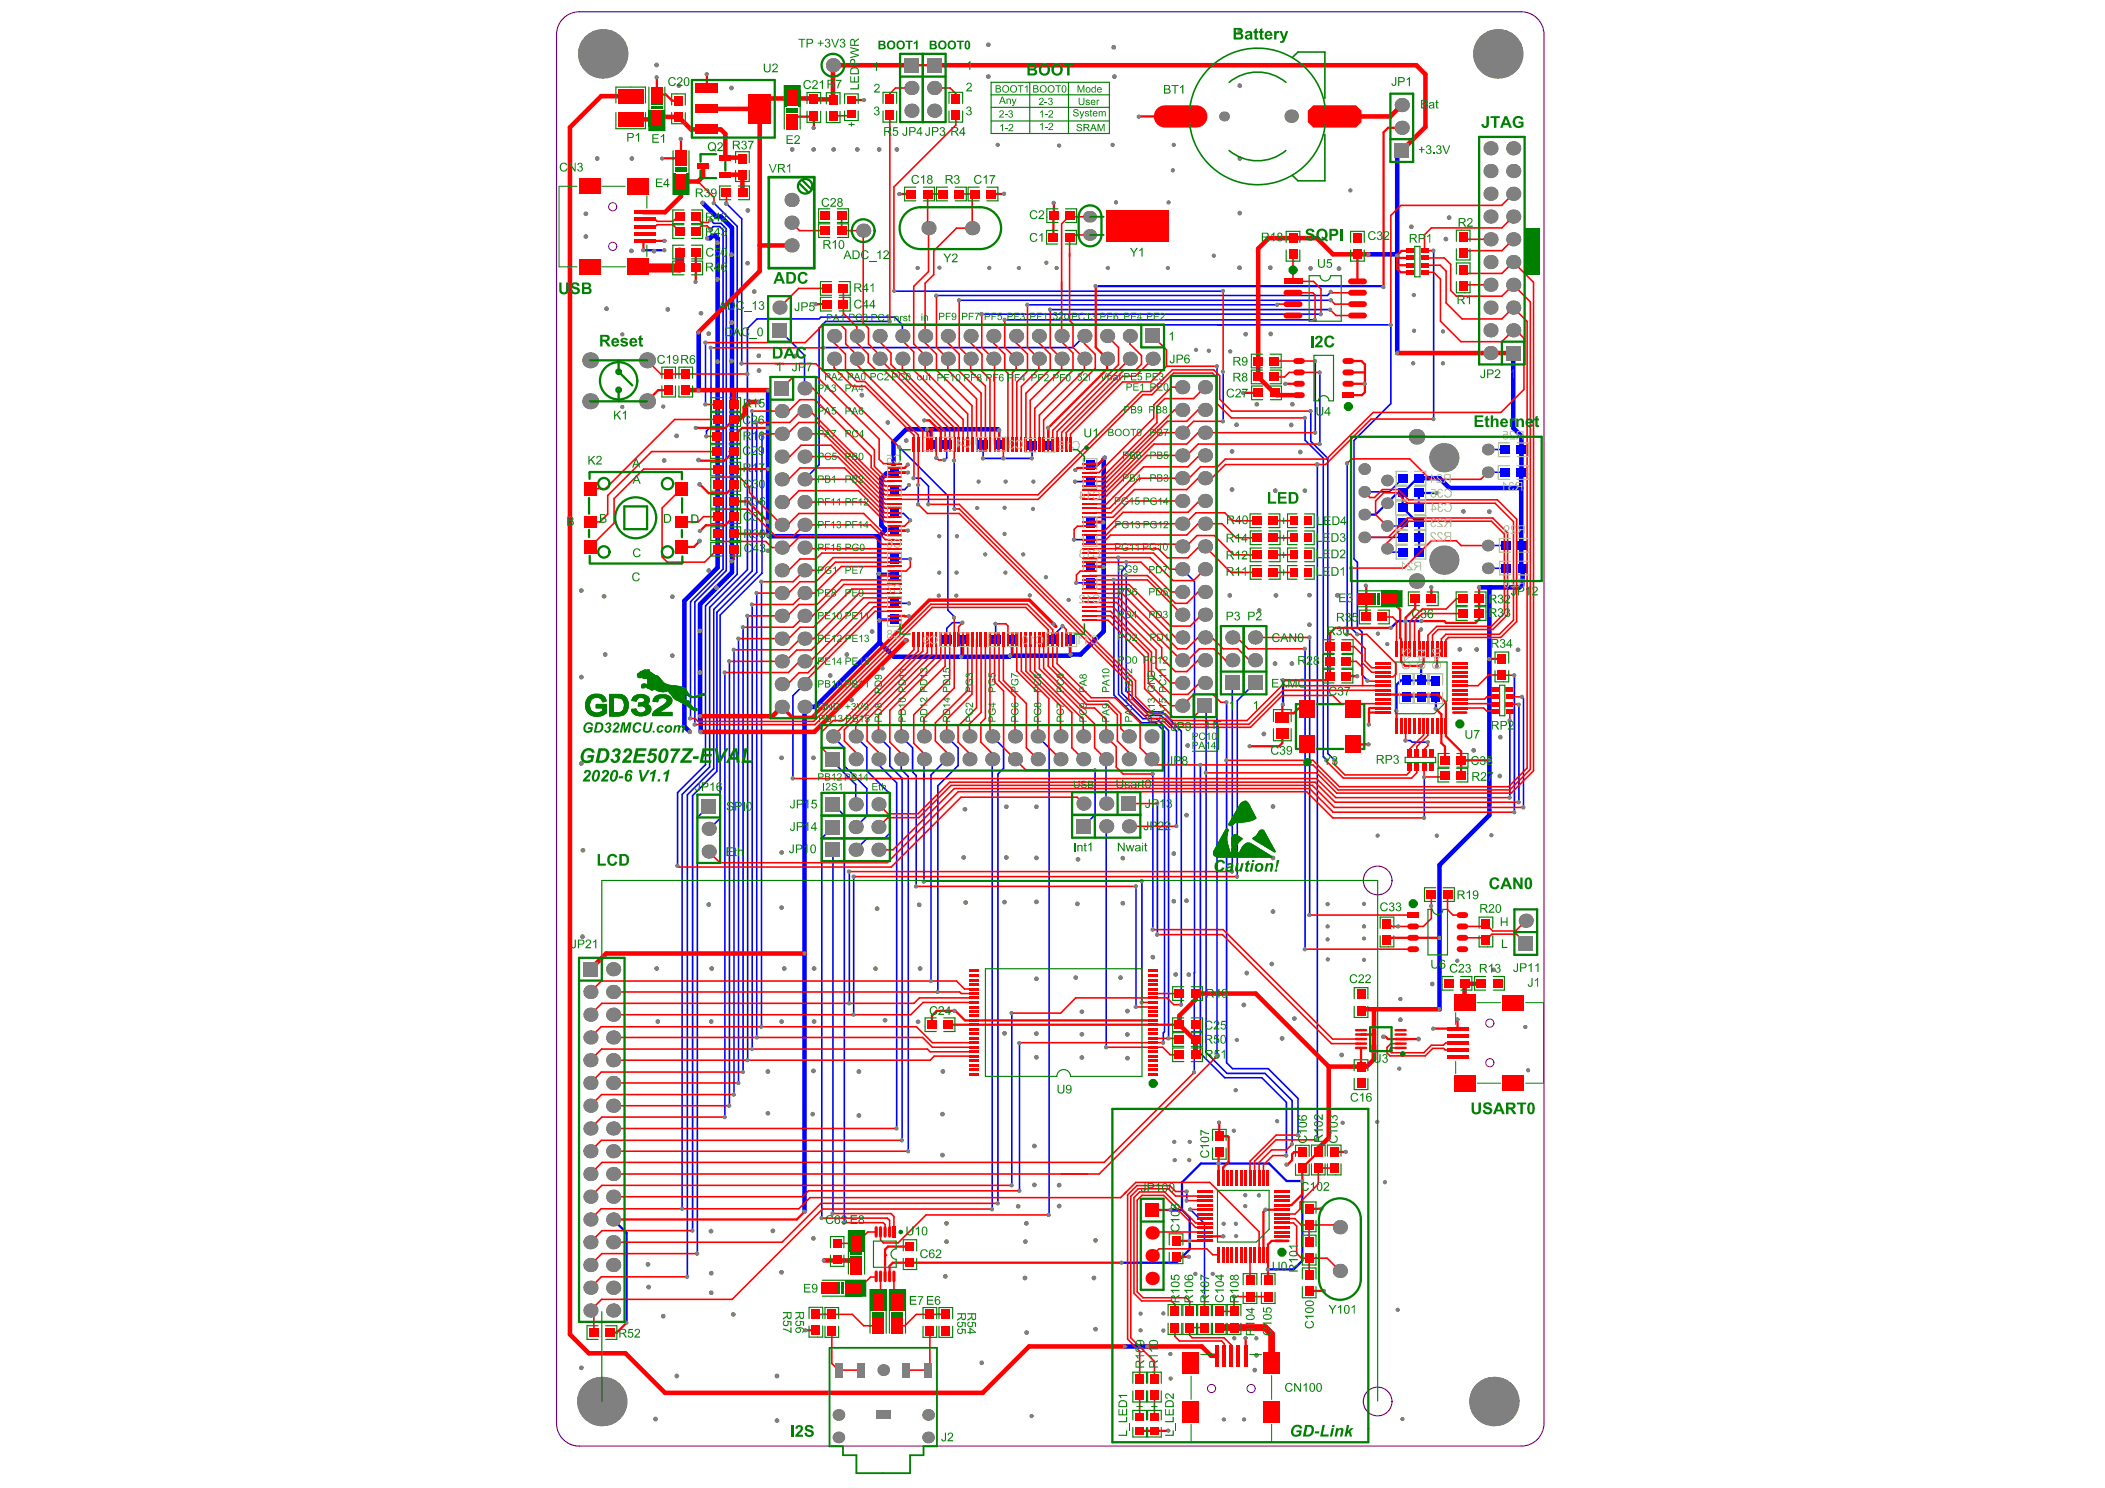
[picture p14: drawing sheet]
<svg xmlns="http://www.w3.org/2000/svg" width="297mm" height="210mm" viewBox="0 0 297 210" stroke-linecap="round" stroke-linejoin="round" font-family="sans-serif">
<g fill="none" stroke="#800080" stroke-width=".16">
<path d="M79.5 2.6a3.2 3.2 0 0 1 2.2-.9h133a3.2 3.2 0 0 1 3.2 3.2v195.9a3.2 3.2 0 0 1-3.2 3.2h-133a3.2 3.2 0 0 1-3.2-3.2v-195.9a3.2 3.2 0 0 1 1-2.3z"/>
<circle cx="194.4" cy="124.2" r="2.02"/>
<circle cx="194.4" cy="197.7" r="2.02"/>
</g>
<g fill="none" stroke="#800080" stroke-width=".14">
<circle cx="86.5" cy="29.2" r=".58"/>
<circle cx="86.5" cy="34.8" r=".58"/>
<circle cx="210.2" cy="144.3" r=".58"/>
<circle cx="210.2" cy="149.9" r=".58"/>
<circle cx="171" cy="195.9" r=".58"/>
<circle cx="176.6" cy="195.9" r=".58"/>
</g>
<g fill="none" stroke="#00f" stroke-width=".22">
<path d="M100.3 31.1h.3M100.7 31.5h1M101.6 32h-.9l-.4 .3M106.8 45l-1.3 1.3M115.8 44.7l-.2 .3M116.3 49l-.1 .1M116.5 45.3l-.9 1M126.2 41v.1M126.2 44.7l1.1 1.1M100.3 60.2l-.6 .6v.8M128.9 67.5h1M133.6 62.6v2"/>
<path d="M134.7 71.7v.1M101.2 86.3v.1M133.6 88.6v1.6M133.8 86.1l.9 .9M97.4 101.3v.1M117.5 107.1v.3M117.5 103.9l1.6 1.6M120.8 103.9l1.5 1.6M124 107.1v.8M128.8 108.9l.5 .5M130.4 109.2v.8M133.6 103.9l1.6 1.6"/>
<path d="M146.4 103.9l1.6 1.6M106.8 146.3h.1M120.5 143.1h.1M96.3 170.5h.1M117.5 171.2h.1M148 171.4h.1"/>
</g>
<path d="M100.9 33.3h-.4l-.3 .3h-.4M108.4 75.5l.1 .1M126.1 66.7l.1 .1M124.1 87.5h.1M142.6 92.5l-.2 .2M98.8 101.5l.1 .1" fill="none" stroke="#00f" stroke-width=".64"/>
<path d="M126.2 74.7l.1 .1M126.3 66.7l-.1 .1M130.9 60.6l.4 .4M141 60.7h.1M123.8 80.9h.3M126 80.9l.2 .2" fill="none" stroke="#00f" stroke-width=".32"/>
<circle cx="147.9" cy="62.8" r=".16" fill="#00f"/>
<g fill="none" stroke="#00f" stroke-width=".22">
<path d="M100.3 31.1l.4 .4M100.7 28.7l3.3 3.2v49.1l-4.4 4.5v22.4l-4 3.9v10.3M101.6 32l.4 .4v47.9l-4.6 4.6v16.4M101.7 31.5l.8 .7v48.3l-4.4 4.4v17.3M102.5 28.7l2.2 2.2v20.4M202.3 35.4v23.7M99.6 48.3v8.8M100.3 49.1v11.1M105.5 46.3v34.1l-5.4 5.3v22.5l-3.8 3.9v58.4M106.1 58v22.6l-5.4 5.4v22.4l-3.7 3.7v68M106.8 59.6v21.1l-5.6 5.6M106.8 45h8.8"/>
<path d="M110 46.6l3.5 3.5v4.7M115.6 46.3v19.3l-2.1 2M115.8 44.7h10.4M116.5 45.3h9.1M126.2 41.1h46.4M127.3 47.4v-1.6h69v11.1l-5.2 5.2v16.8l.4 .4v9.2l.7 .7v6l.8 .8M135.4 42.4h52.4M138.5 44.3h47.8M141.8 45.1h43.8M145 43h35.2M148.2 43.7h39.5M153 47.4l-1.6 1.6h-35.1"/>
<path d="M171.7 51.7v97.3M172.6 52.4v7M184.2 59v3.1l2.5 2.5v42.1l.5 .6M185 58v4.3l2.4 2.4v41.6l.9 1M185.6 50.9v10.1M186.2 52.5v10.1M187.8 41.2l-.5 .5h-55.2M107.5 61.2v19.7l-5.9 5.9v28.6l-1.5 1.5M126.2 72.4h1.3l1 1M126.2 78.9h2.3M126.9 63.1l6.9 6.8v16.2M128.3 68.4l-.6 .7h-1.5"/>
<path d="M129.6 68.4v2.7M129.9 67.5l1.1 1.1v2.5M133.6 64.6l-.3 .3M134.7 65v6.7M138.7 62.6v2.1h6.9v-1.9M151.6 76.1h2.2M151.7 67.9h2.1M157.8 78.7v19.2l3.5 3.5h1.9l1.7 1.7v43.4M159 79.3v.6l-.7 .7v17.2l3.2 3.1h2.3l2.2 2.2v13.4M185.9 65.5v95.3M190.1 65.4v24.1M192.5 75.8h5.5"/>
<path d="M195.7 77.4l.5 .5h1.8M198 75.8h.1M198 73.7l-.5 .5h-1.8M198 67.5l-2 1.9h-3.5M209.9 66.6l2.5 .1M209.9 63.4h2.5M212.5 76.9l-2.6 .1M101.2 86.4v22.4l-3.5 3.4v61.4M102.3 94.9v62.7M102.9 93.3v62.7M103.6 91.7v62.7M104.2 90.1v62.7"/>
<path d="M104.9 88.5v62.7M105.5 86.9v62.7M106.1 85.3v62.7M106.8 83.7v62.6M107.5 82.1v62.7M113.5 96.5l-1.6 1.6v11.7M126.2 85.1h2.1M135.8 87.8h-1.4l-.8 .8M140.5 88v2.2M150 88.3l-1.3 1.3v.6M151.9 82.2h1.9M157.2 81.8v16.2l3.9 4h2l1.2 1.2v42.3l-.1 .2v1.4"/>
<path d="M158.9 81.2v16.3l3 2.9h2.1l2.7 2.7v38.6M166.8 80.3l1.8 1.7-.1 69.3M170 99.6l.2 .1v48.8l2.9 2.9h5.4l3.8 3.8v6.2M173.1 99.1v50.8l.8 .8h5.1l4.2 4.3v5.1M173.9 96.3v26.7M177.1 96.3l-2.5 2.5v24.9M184.2 91.5v42.4M184.8 89.9v39.2M190.7 80.1v8.6l.8 .8M212.6 80.1l-2.7 .1M213.7 95.3v19.3M214.3 99.4v13.8"/>
<path d="M214.8 98.3l.2 .2v15.4M100 113.7l-1.6 1.6v61.5M117.5 113.5l1.6 1.6v57.4M117.5 107.4l3.3 3.3v2.8M117.5 116.7l-1.5 1.5v53.6M117.5 119.9v51.3M119.1 105.5v2.6l3.2 3.1v3.9l-1.5 1.6M122.3 105.5v3.2l3.2 3.2v5.7l-.7 .7h-2.5l-1.5 1.6M124 103.9l1.6 1.6v2.6l1.7 1.7v51.1M124 107.9l2.5 2.5v48.8M127.2 107.1v1.4l1 1v52.9M127.2 103.9l1.6 1.6v3.4"/>
<path d="M129.3 109.4v15.6M130.4 107.1v17.3M133.6 107.1l-2.2 2.2v29.1M135.2 105.5v2.5l-2.9 2.9v29M140 103.9l1.6 1.6v2.9l-.8 .8v60.5M140 107.1v63.5M148 105.5v65.9M154.5 108.7v6.2l-1.6 1.7M156.1 107.1v6.3M156.1 116.6v31.1M162.7 109.2v21.9M163.3 113.4v18.4"/>
<path d="M169.4 107.7v40.9l3.4 3.4h5.3l3.4 3.5v7.5M198.4 104.5h.6l.3 .2h2.2M201 109.6v5.8M213.1 101.6v10.9M119.9 123v18.5M120.5 123.7h.1M120.5 123.7v19.4M160.3 125h.1M160.3 125v17M161.1 124.3v17.1M142.8 142.9v24.3M143.9 147.2v20.8"/>
<path d="M164.2 147.1h.1M167.5 168.1v1.3M168 170.6l2 2v10.3"/>
</g>
<g fill="none" stroke="#00f" stroke-width=".32">
<path d="M90.8 35.3h3M154.6 40.4h40.6M126.3 74.8h1.8M126.3 66.7h1.8M131.3 61v1.6M141 60.7v1.9M147.9 60.4v2.4M153.8 79.9l1.9 .1M155.7 73.7h-1.7l-.2 .1M155.7 64.7l-.9 1h-1M197.9 69.5h-.7l-3.1 3.1h-1.6M197.9 69.5v2.1l2.1 2.1h.2v4.2"/>
<path d="M200.2 67.5h-.2l-2.1 2M202.7 69.5h-2.5v2.1M214.7 66.6v.1M124.1 80.9h1.9M124.3 87.4h1.9M135.9 90.2l-.2 .2v2.3M142.8 90.2v2.1M151 90.2v2l.1 .1M181 96v3.4M198.4 98.3h4.2v1.7M200.5 93.9v2.1M200.6 87.6h-3.3l-1 1"/>
<path d="M202.6 96h-4.9l-.6 .6v3.7M214.8 80.1h.1M86.5 172l1.9 1.9v12.7M166.8 170.7h-1.6v.1M166.8 170.7l1.1 1.1v4.4l-1.9 1.9h-7.7M166.8 170.7v-3.9l2.7-2.7h9.6l2.5 2.5h2.2v11.2l-1.2 1.3h-3.7"/>
</g>
<g fill="none" stroke="#00f" stroke-width=".64">
<path d="M99.1 28.6l2 1.9h.6l1.6 1.6v48.6l-4.5 4.5v16.3M100.9 33.3l.4 .3v46.5l-4.7 4.7v17.7l.7 .7M197.2 36.1v13.7M197.8 21.2l-.6 .7v13.8l-.2 .2h-3.9M98.6 46.9v8.1M108.4 55.1v20.4M213.5 49.8v10.6l1.2 1.1v5.1M108.5 75.6h15.6M124.1 75.6v11.9M125 74.7l-.9 .9M125 74.7h1.2M126.2 66.8h-1.1l-.7 .7v6.6l.6 .6"/>
<path d="M141 60.7l-.2-.1h-12.9l-1.8 1.8v4.3M155.9 64.6l-.2 .1v24.4l-3.2 3.2h-1.4l-.2 .2h-8.3M200.2 67.5h2.9l1.4 1.3h10.2M214.7 66.7v13.2l.1 .2M124.1 87.5v3.1M124.1 90.6l-9.1 9.1h-1.5v71.2M124.1 90.6l2 2.1h16.3M210.4 82.9l-.2 .2v31.9l-7.1 7 .1 20.4M214.9 80.1v2.3l-.5 .5h-5.7M98.9 101.6v1.6M158.8 189.9h3.1"/>
</g>
<g fill="#808080">
<circle cx="132.1" cy="64.6" r=".29"/>
<circle cx="179.2" cy="37.8" r=".32"/>
<circle cx="188.9" cy="37.9" r=".32"/>
<circle cx="184.9" cy="37.9" r=".32"/>
<circle cx="210.2" cy="72.2" r=".32"/>
<circle cx="206.5" cy="72.1" r=".32"/>
<circle cx="208" cy="105.8" r=".32"/>
<circle cx="211.6" cy="109.5" r=".32"/>
<circle cx="211.7" cy="104" r=".32"/>
<circle cx="214.2" cy="91.7" r=".32"/>
<circle cx="208.4" cy="91.6" r=".32"/>
<circle cx="206" cy="91.6" r=".32"/>
<circle cx="91.5" cy="181.6" r=".32"/>
<circle cx="91.4" cy="178.3" r=".32"/>
<circle cx="107.1" cy="52.3" r=".32"/>
<circle cx="110.3" cy="120.3" r=".32"/>
<circle cx="101.2" cy="34.2" r=".32"/>
<circle cx="101.2" cy="39.4" r=".32"/>
<circle cx="103.2" cy="35.9" r=".32"/>
<circle cx="103.3" cy="45.5" r=".32"/>
<circle cx="101.2" cy="51" r=".32"/>
<circle cx="103.2" cy="50.9" r=".32"/>
<circle cx="100" cy="80.5" r=".32"/>
<circle cx="101.1" cy="82.9" r=".32"/>
<circle cx="98.8" cy="89" r=".32"/>
<circle cx="98.8" cy="94.9" r=".32"/>
<circle cx="119.5" cy="92.3" r=".32"/>
<circle cx="120.2" cy="98.8" r=".32"/>
<circle cx="124.5" cy="94.3" r=".32"/>
<circle cx="117.2" cy="95.3" r=".32"/>
<circle cx="123.1" cy="89.1" r=".32"/>
<circle cx="110.3" cy="106.9" r=".32"/>
<circle cx="114.8" cy="106.9" r=".32"/>
<circle cx="165.6" cy="120.4" r=".32"/>
<circle cx="129.7" cy="127.6" r=".32"/>
<circle cx="167.4" cy="127.1" r=".32"/>
<circle cx="165.6" cy="127.1" r=".32"/>
<circle cx="167.8" cy="137.5" r=".32"/>
<circle cx="165.9" cy="137.5" r=".32"/>
<circle cx="162.7" cy="135" r=".32"/>
<circle cx="158.1" cy="137.9" r=".32"/>
<circle cx="158.4" cy="127.4" r=".32"/>
<circle cx="158.4" cy="121.1" r=".32"/>
<circle cx="151.8" cy="137.9" r=".32"/>
<circle cx="152" cy="127.5" r=".32"/>
<circle cx="152.1" cy="121.2" r=".32"/>
<circle cx="167.4" cy="115" r=".32"/>
<circle cx="89.1" cy="35.4" r=".32"/>
<circle cx="92.3" cy="35.4" r=".32"/>
<circle cx="126.6" cy="21.1" r=".32"/>
<circle cx="124.1" cy="21.1" r=".32"/>
<circle cx="121" cy="21.1" r=".32"/>
<circle cx="117.6" cy="21.1" r=".32"/>
<circle cx="114.8" cy="21.1" r=".32"/>
<circle cx="111.8" cy="21.1" r=".32"/>
<circle cx="103.2" cy="12.4" r=".32"/>
<circle cx="95.8" cy="12.1" r=".32"/>
<circle cx="92.7" cy="9.2" r=".32"/>
<circle cx="177.1" cy="193.3" r=".32"/>
<circle cx="177.3" cy="191.2" r=".32"/>
<circle cx="177.3" cy="188.8" r=".29"/>
<circle cx="174.2" cy="188.8" r=".29"/>
<circle cx="195.2" cy="146.3" r=".32"/>
<circle cx="141.7" cy="145.8" r=".32"/>
<circle cx="159.1" cy="149.3" r=".32"/>
<circle cx="159.1" cy="142.6" r=".32"/>
<circle cx="159.1" cy="145.9" r=".32"/>
<circle cx="152.7" cy="149.2" r=".32"/>
<circle cx="152.7" cy="145.9" r=".32"/>
<circle cx="152.7" cy="142.7" r=".32"/>
<circle cx="202.1" cy="138.8" r=".32"/>
<circle cx="103.2" cy="79.2" r=".29"/>
<circle cx="98.2" cy="60.4" r=".29"/>
<circle cx="98.8" cy="74.9" r=".29"/>
<circle cx="121.6" cy="55.7" r=".32"/>
<circle cx="125.3" cy="59.6" r=".32"/>
<circle cx="127.9" cy="62.2" r=".32"/>
<circle cx="108.4" cy="77.7" r=".32"/>
<circle cx="123.8" cy="128.2" r=".32"/>
<circle cx="110.3" cy="128" r=".32"/>
<circle cx="100" cy="127.6" r=".32"/>
<circle cx="129.8" cy="136.6" r=".32"/>
<circle cx="123.5" cy="136.6" r=".32"/>
<circle cx="114.9" cy="136.6" r=".32"/>
<circle cx="110.7" cy="136.6" r=".32"/>
<circle cx="100.4" cy="136.6" r=".32"/>
<circle cx="92.7" cy="136.6" r=".32"/>
<circle cx="92.8" cy="144.1" r=".32"/>
<circle cx="100.4" cy="144.1" r=".32"/>
<circle cx="110.3" cy="144.1" r=".32"/>
<circle cx="114.9" cy="144.1" r=".32"/>
<circle cx="129.5" cy="144.1" r=".32"/>
<circle cx="124.9" cy="143.9" r=".32"/>
<circle cx="121.2" cy="151.2" r=".32"/>
<circle cx="121.2" cy="157.4" r=".32"/>
<circle cx="114.7" cy="157.2" r=".32"/>
<circle cx="114.8" cy="151.1" r=".32"/>
<circle cx="149.5" cy="170.1" r=".32"/>
<circle cx="149.5" cy="167.2" r=".32"/>
<circle cx="146" cy="167.1" r=".32"/>
<circle cx="143.7" cy="170.2" r=".32"/>
<circle cx="144.8" cy="172.6" r=".32"/>
<circle cx="133.6" cy="172.6" r=".32"/>
<circle cx="100.4" cy="182.4" r=".32"/>
<circle cx="100.4" cy="179.6" r=".32"/>
<circle cx="109.1" cy="173.6" r=".32"/>
<circle cx="100.3" cy="173.7" r=".32"/>
<circle cx="82" cy="83.3" r=".32"/>
<circle cx="82" cy="95.5" r=".32"/>
<circle cx="82" cy="107.7" r=".32"/>
<circle cx="82.3" cy="119.9" r=".32"/>
<circle cx="82.2" cy="132.1" r=".32"/>
<circle cx="94.9" cy="92.5" r=".32"/>
<circle cx="85.4" cy="92.3" r=".32"/>
<circle cx="94.9" cy="84.2" r=".32"/>
<circle cx="85.2" cy="84.1" r=".32"/>
<circle cx="98.7" cy="76.3" r=".32"/>
<circle cx="98.7" cy="68.3" r=".32"/>
<circle cx="95.5" cy="61.5" r=".32"/>
<circle cx="98.6" cy="64.9" r=".32"/>
<circle cx="93.7" cy="65" r=".32"/>
<circle cx="107.1" cy="56.7" r=".32"/>
<circle cx="112.2" cy="50.2" r=".32"/>
<circle cx="107.1" cy="50.2" r=".32"/>
<circle cx="94.2" cy="43.6" r=".32"/>
<circle cx="85.6" cy="43.5" r=".32"/>
<circle cx="100" cy="47.1" r=".32"/>
<circle cx="98.9" cy="44.2" r=".32"/>
<circle cx="106.4" cy="41.1" r=".32"/>
<circle cx="105.5" cy="37.1" r=".32"/>
<circle cx="105.5" cy="29.7" r=".32"/>
<circle cx="82.7" cy="33.4" r=".32"/>
<circle cx="82.7" cy="30.2" r=".32"/>
<circle cx="89.2" cy="22.4" r=".32"/>
<circle cx="84.3" cy="22.4" r=".32"/>
<circle cx="157.3" cy="10.8" r=".32"/>
<circle cx="139.5" cy="10.8" r=".32"/>
<circle cx="139.5" cy="6.3" r=".32"/>
<circle cx="157.2" cy="6.7" r=".32"/>
<circle cx="204" cy="33.7" r=".32"/>
<circle cx="204.5" cy="30.7" r=".32"/>
<circle cx="199.2" cy="32" r=".32"/>
<circle cx="174.9" cy="4.4" r=".32"/>
<circle cx="174.9" cy="12.1" r=".32"/>
<circle cx="174.9" cy="22.4" r=".32"/>
<circle cx="174.9" cy="30.1" r=".32"/>
<circle cx="174.9" cy="37.8" r=".32"/>
<circle cx="179.3" cy="47.1" r=".32"/>
<circle cx="175.8" cy="47.1" r=".32"/>
<circle cx="182.4" cy="57" r=".32"/>
<circle cx="177.4" cy="57" r=".32"/>
<circle cx="182.2" cy="59.9" r=".32"/>
<circle cx="174.5" cy="59.9" r=".32"/>
<circle cx="183.5" cy="63.8" r=".32"/>
<circle cx="173.9" cy="63.7" r=".32"/>
<circle cx="184.1" cy="69.2" r=".32"/>
<circle cx="180" cy="69.2" r=".32"/>
<circle cx="173.9" cy="69.1" r=".32"/>
<circle cx="184.8" cy="88.1" r=".32"/>
<circle cx="188.7" cy="84" r=".32"/>
<circle cx="184.8" cy="84" r=".32"/>
<circle cx="180.1" cy="84" r=".32"/>
<circle cx="173.5" cy="84" r=".32"/>
<circle cx="182.3" cy="93.6" r=".32"/>
<circle cx="179.9" cy="93.6" r=".32"/>
<circle cx="178.3" cy="103.5" r=".32"/>
<circle cx="167.6" cy="105.2" r=".32"/>
<circle cx="197.6" cy="143.8" r=".32"/>
<circle cx="200.2" cy="146.6" r=".32"/>
<circle cx="180.9" cy="146.5" r=".32"/>
<circle cx="175.5" cy="141.8" r=".32"/>
<circle cx="175.9" cy="137.3" r=".32"/>
<circle cx="182.7" cy="143.7" r=".32"/>
<circle cx="189.3" cy="148.8" r=".32"/>
<circle cx="179.5" cy="136" r=".32"/>
<circle cx="179.6" cy="128.6" r=".32"/>
<circle cx="179.6" cy="121" r=".32"/>
<circle cx="179.6" cy="113.8" r=".32"/>
<circle cx="136.3" cy="127.3" r=".32"/>
<circle cx="136" cy="121" r=".32"/>
<circle cx="136.2" cy="114.2" r=".32"/>
<circle cx="141.7" cy="127.3" r=".32"/>
<circle cx="142" cy="121" r=".32"/>
<circle cx="142" cy="113.8" r=".32"/>
<circle cx="146.2" cy="113.8" r=".32"/>
<circle cx="146.2" cy="121" r=".32"/>
<circle cx="146.2" cy="127.2" r=".32"/>
<circle cx="146.2" cy="138.1" r=".32"/>
<circle cx="146.2" cy="145.8" r=".32"/>
<circle cx="146.2" cy="149.1" r=".32"/>
<circle cx="146" cy="161.7" r=".32"/>
<circle cx="133" cy="162.9" r=".32"/>
<circle cx="133" cy="157.2" r=".32"/>
<circle cx="133" cy="151.1" r=".32"/>
<circle cx="144.9" cy="188" r=".32"/>
<circle cx="154.6" cy="187.5" r=".32"/>
<circle cx="138.5" cy="192.2" r=".32"/>
<circle cx="82" cy="193" r=".32"/>
<circle cx="95.5" cy="194.1" r=".32"/>
<circle cx="109.6" cy="194.1" r=".32"/>
<circle cx="109.6" cy="200.4" r=".32"/>
<circle cx="92.5" cy="200.2" r=".32"/>
<circle cx="154.4" cy="180.3" r=".32"/>
<circle cx="144.6" cy="180.3" r=".32"/>
<circle cx="133.4" cy="180" r=".32"/>
<circle cx="154.6" cy="175" r=".32"/>
<circle cx="144.7" cy="175.1" r=".32"/>
<circle cx="133.6" cy="175.1" r=".32"/>
<circle cx="114.8" cy="174.7" r=".32"/>
<circle cx="110.3" cy="179.5" r=".32"/>
<circle cx="103.5" cy="185.4" r=".32"/>
<circle cx="93.6" cy="185.7" r=".32"/>
<circle cx="108.4" cy="157" r=".32"/>
<circle cx="108.4" cy="151.2" r=".32"/>
<circle cx="181" cy="99.4" r=".29"/>
<circle cx="181" cy="96" r=".29"/>
<circle cx="196.3" cy="88.6" r=".29"/>
<circle cx="200.6" cy="87.6" r=".29"/>
<circle cx="205.6" cy="143.8" r=".29"/>
<circle cx="202.2" cy="145.1" r=".29"/>
<circle cx="158.3" cy="178.1" r=".29"/>
<circle cx="183.7" cy="166.6" r=".29"/>
<circle cx="113.5" cy="134.5" r=".29"/>
<circle cx="88.4" cy="186.6" r=".29"/>
<circle cx="113.5" cy="170.9" r=".29"/>
<circle cx="203.1" cy="132.3" r=".29"/>
<circle cx="203.1" cy="142.3" r=".29"/>
<circle cx="197.1" cy="49.8" r=".29"/>
<circle cx="193.1" cy="35.9" r=".29"/>
<circle cx="108.4" cy="75.5" r=".29"/>
<circle cx="108.3" cy="73.6" r=".29"/>
<circle cx="108.4" cy="66.2" r=".29"/>
<circle cx="108.4" cy="60.4" r=".32"/>
<circle cx="108.4" cy="55.1" r=".29"/>
<circle cx="98.6" cy="55" r=".29"/>
<circle cx="98.6" cy="46.9" r=".29"/>
<circle cx="158.7" cy="189.9" r=".29"/>
<circle cx="161.9" cy="189.9" r=".29"/>
<circle cx="93.7" cy="35.3" r=".29"/>
<circle cx="90.8" cy="35.3" r=".29"/>
<circle cx="93.4" cy="22.4" r=".29"/>
<circle cx="96.1" cy="19.6" r=".29"/>
<circle cx="164.1" cy="147.1" r=".29"/>
<circle cx="99.5" cy="57.1" r=".29"/>
<circle cx="99.5" cy="48.3" r=".29"/>
<circle cx="99.7" cy="61.6" r=".29"/>
<circle cx="100.3" cy="49.1" r=".29"/>
<circle cx="116.2" cy="49.1" r=".29"/>
<circle cx="163.3" cy="131.8" r=".29"/>
<circle cx="162.6" cy="131.1" r=".29"/>
<circle cx="183.1" cy="160.1" r=".29"/>
<circle cx="185.9" cy="160.8" r=".29"/>
<circle cx="185.9" cy="65.5" r=".32"/>
<circle cx="134.7" cy="142.6" r=".29"/>
<circle cx="129.3" cy="125" r=".29"/>
<circle cx="160.3" cy="125" r=".29"/>
<circle cx="160.3" cy="142" r=".29"/>
<circle cx="130.4" cy="124.4" r=".29"/>
<circle cx="161.1" cy="124.3" r=".29"/>
<circle cx="161.1" cy="141.4" r=".29"/>
<circle cx="164.9" cy="146.5" r=".29"/>
<circle cx="166.7" cy="141.7" r=".29"/>
<circle cx="157.2" cy="81.8" r=".29"/>
<circle cx="158.9" cy="81.2" r=".29"/>
<circle cx="166" cy="116.5" r=".29"/>
<circle cx="154.5" cy="108.7" r=".29"/>
<circle cx="140.8" cy="169.7" r=".29"/>
<circle cx="140" cy="170.6" r=".29"/>
<circle cx="171.7" cy="149" r=".29"/>
<circle cx="168.5" cy="151.3" r=".29"/>
<circle cx="156.1" cy="147.7" r=".29"/>
<circle cx="174.6" cy="123.7" r=".29"/>
<circle cx="120.5" cy="123.7" r=".29"/>
<circle cx="120.4" cy="143.1" r=".29"/>
<circle cx="173.9" cy="123" r=".29"/>
<circle cx="119.8" cy="123" r=".29"/>
<circle cx="119.8" cy="141.5" r=".29"/>
<circle cx="128.1" cy="162.4" r=".29"/>
<circle cx="127.3" cy="160.9" r=".29"/>
<circle cx="126.5" cy="159.2" r=".29"/>
<circle cx="132.3" cy="139.9" r=".29"/>
<circle cx="131.3" cy="138.4" r=".29"/>
<circle cx="148.7" cy="88" r=".29"/>
<circle cx="98.8" cy="101" r=".29"/>
<circle cx="127.8" cy="90.3" r=".29"/>
<circle cx="97.3" cy="103.2" r=".29"/>
<circle cx="99.8" cy="33.6" r=".29"/>
<circle cx="98.9" cy="103.2" r=".32"/>
<circle cx="97.4" cy="101.4" r=".29"/>
<circle cx="98" cy="102.2" r=".29"/>
<circle cx="95.6" cy="122.1" r=".29"/>
<circle cx="111.9" cy="109.8" r=".29"/>
<circle cx="163.3" cy="113.4" r=".29"/>
<circle cx="104.6" cy="51.3" r=".29"/>
<circle cx="102.5" cy="28.7" r=".32"/>
<circle cx="96.3" cy="170.5" r=".29"/>
<circle cx="105.4" cy="52.8" r=".32"/>
<circle cx="125.5" cy="45.3" r=".29"/>
<circle cx="196.2" cy="45.8" r=".29"/>
<circle cx="154.6" cy="40.4" r=".29"/>
<circle cx="195.2" cy="40.5" r=".29"/>
<circle cx="126.9" cy="63.1" r=".29"/>
<circle cx="97" cy="180.1" r=".29"/>
<circle cx="106.1" cy="58" r=".29"/>
<circle cx="97.7" cy="173.6" r=".29"/>
<circle cx="106.8" cy="59.6" r=".29"/>
<circle cx="98.4" cy="176.8" r=".29"/>
<circle cx="201" cy="109.6" r=".29"/>
<circle cx="201" cy="115.4" r=".29"/>
<circle cx="107.5" cy="61.2" r=".29"/>
<circle cx="102.3" cy="157.6" r=".29"/>
<circle cx="102.3" cy="94.9" r=".29"/>
<circle cx="102.9" cy="156" r=".29"/>
<circle cx="102.9" cy="93.3" r=".29"/>
<circle cx="103.5" cy="154.4" r=".29"/>
<circle cx="103.5" cy="91.7" r=".29"/>
<circle cx="104.2" cy="152.8" r=".29"/>
<circle cx="104.2" cy="90.1" r=".29"/>
<circle cx="104.8" cy="151.2" r=".29"/>
<circle cx="104.8" cy="88.5" r=".29"/>
<circle cx="105.5" cy="149.6" r=".29"/>
<circle cx="105.5" cy="86.9" r=".29"/>
<circle cx="106.1" cy="148" r=".29"/>
<circle cx="106.1" cy="85.3" r=".29"/>
<circle cx="106.8" cy="146.3" r=".29"/>
<circle cx="106.8" cy="83.7" r=".29"/>
<circle cx="107.4" cy="144.8" r=".29"/>
<circle cx="107.4" cy="82.1" r=".29"/>
<circle cx="148" cy="171.4" r=".29"/>
<circle cx="119.1" cy="172.5" r=".29"/>
<circle cx="115.9" cy="171.8" r=".29"/>
<circle cx="117.5" cy="171.2" r=".29"/>
<circle cx="213" cy="112.5" r=".29"/>
<circle cx="213.7" cy="95.3" r=".29"/>
<circle cx="213.7" cy="114.6" r=".29"/>
<circle cx="187.8" cy="41.2" r=".29"/>
<circle cx="187.8" cy="42.4" r=".29"/>
<circle cx="185.5" cy="45.1" r=".29"/>
<circle cx="180.2" cy="43" r=".29"/>
<circle cx="187.7" cy="43.7" r=".29"/>
<circle cx="186.4" cy="44.3" r=".29"/>
<circle cx="138.5" cy="44.3" r=".32"/>
<circle cx="143.8" cy="147.2" r=".29"/>
<circle cx="143.8" cy="168" r=".29"/>
<circle cx="142.7" cy="142.9" r=".29"/>
<circle cx="142.7" cy="167.2" r=".29"/>
<circle cx="165.2" cy="170.7" r=".29"/>
<circle cx="164.9" cy="201.8" r=".29"/>
<circle cx="175.7" cy="188.7" r=".29"/>
<circle cx="189.9" cy="162.5" r=".29"/>
<circle cx="181.5" cy="164.3" r=".29"/>
<circle cx="172" cy="158.4" r=".29"/>
<circle cx="186.8" cy="182.1" r=".29"/>
<circle cx="186.5" cy="170.5" r=".29"/>
<circle cx="178.6" cy="170.6" r=".29"/>
<circle cx="167.8" cy="177.3" r=".29"/>
<circle cx="172.6" cy="174.4" r=".29"/>
<circle cx="174.4" cy="153.8" r=".29"/>
<circle cx="176.3" cy="105.3" r=".29"/>
<circle cx="191.5" cy="95.4" r=".29"/>
<circle cx="193.1" cy="105" r=".29"/>
<circle cx="193.2" cy="102.2" r=".29"/>
<circle cx="202.6" cy="100" r=".29"/>
<circle cx="202.8" cy="94" r=".29"/>
<circle cx="200.5" cy="88.8" r=".29"/>
<circle cx="202" cy="82.8" r=".29"/>
<circle cx="192.7" cy="82.6" r=".29"/>
<circle cx="202.7" cy="69.5" r=".29"/>
<circle cx="192.6" cy="54.1" r=".29"/>
<circle cx="175.4" cy="55.4" r=".29"/>
<circle cx="181.4" cy="54.1" r=".29"/>
<circle cx="160.7" cy="16.5" r=".29"/>
<circle cx="148.7" cy="28.6" r=".29"/>
<circle cx="141.7" cy="27.3" r=".29"/>
<circle cx="126.9" cy="27.4" r=".29"/>
<circle cx="121.9" cy="14.1" r=".29"/>
<circle cx="114.8" cy="18.1" r=".29"/>
<circle cx="99.7" cy="10.5" r=".29"/>
<circle cx="92.7" cy="10.9" r=".29"/>
<circle cx="98.1" cy="39.8" r=".29"/>
<circle cx="93.7" cy="34" r=".29"/>
<circle cx="113.7" cy="187.7" r=".29"/>
<circle cx="116.3" cy="177.8" r=".29"/>
<circle cx="197.1" cy="36.1" r=".29"/>
<circle cx="210.1" cy="93" r=".29"/>
<circle cx="208.7" cy="82.9" r=".29"/>
<circle cx="198.3" cy="87.6" r=".29"/>
<circle cx="210.1" cy="107.3" r=".29"/>
<circle cx="171.9" cy="164.1" r=".29"/>
<circle cx="138.7" cy="64.7" r=".29"/>
<circle cx="145.6" cy="64.7" r=".29"/>
<circle cx="151.7" cy="67.9" r=".29"/>
<circle cx="155.9" cy="64.6" r=".29"/>
<circle cx="151.5" cy="76.1" r=".29"/>
<circle cx="155.7" cy="73.7" r=".29"/>
<circle cx="151.9" cy="82.2" r=".29"/>
<circle cx="155.7" cy="80" r=".29"/>
<circle cx="149.9" cy="88.3" r=".29"/>
<circle cx="151.1" cy="92.3" r=".29"/>
<circle cx="140.5" cy="88" r=".29"/>
<circle cx="142.6" cy="92.5" r=".29"/>
<circle cx="135.8" cy="87.8" r=".29"/>
<circle cx="135.6" cy="92.7" r=".29"/>
<circle cx="128.3" cy="85.1" r=".29"/>
<circle cx="124.1" cy="87.5" r=".29"/>
<circle cx="128.4" cy="78.9" r=".29"/>
<circle cx="124" cy="80.9" r=".29"/>
<circle cx="128.4" cy="73.4" r=".29"/>
<circle cx="128.1" cy="74.8" r=".29"/>
<circle cx="128.3" cy="68.4" r=".29"/>
<circle cx="128.1" cy="66.7" r=".29"/>
<circle cx="133.2" cy="64.9" r=".29"/>
<circle cx="130.8" cy="60.6" r=".29"/>
<circle cx="141.6" cy="64.7" r=".29"/>
<circle cx="140.9" cy="60.7" r=".29"/>
<circle cx="147.9" cy="60.4" r=".29"/>
<circle cx="100.2" cy="32.3" r=".29"/>
<circle cx="100.7" cy="28.7" r=".29"/>
<circle cx="100.2" cy="31.1" r=".29"/>
<circle cx="215" cy="113.9" r=".29"/>
<circle cx="214.3" cy="113.2" r=".29"/>
<circle cx="190.1" cy="65.4" r=".29"/>
<circle cx="190.7" cy="80.1" r=".29"/>
<circle cx="193" cy="96" r=".29"/>
<circle cx="162.6" cy="109.2" r=".29"/>
<circle cx="134.6" cy="87.1" r=".29"/>
<circle cx="134.6" cy="65" r=".29"/>
<circle cx="134.7" cy="71.8" r=".29"/>
<circle cx="172.6" cy="52.4" r=".29"/>
<circle cx="172.6" cy="59.4" r=".29"/>
<circle cx="131" cy="71.1" r=".29"/>
<circle cx="128.9" cy="67.5" r=".29"/>
<circle cx="129.5" cy="71.1" r=".29"/>
<circle cx="129.5" cy="68.4" r=".29"/>
<circle cx="214.8" cy="98.3" r=".29"/>
<circle cx="214.3" cy="99.4" r=".29"/>
<circle cx="213" cy="101.6" r=".29"/>
<circle cx="188.3" cy="107.3" r=".29"/>
<circle cx="187.2" cy="107.3" r=".29"/>
<circle cx="184.1" cy="59" r=".29"/>
<circle cx="184.9" cy="58" r=".29"/>
<circle cx="198.3" cy="104.5" r=".29"/>
<circle cx="201.5" cy="104.7" r=".29"/>
<circle cx="191.5" cy="89.5" r=".29"/>
<circle cx="190.1" cy="89.5" r=".29"/>
<circle cx="201.9" cy="127.8" r=".29"/>
<circle cx="197.3" cy="130.7" r=".29"/>
<circle cx="184.1" cy="91.5" r=".29"/>
<circle cx="184.1" cy="133.9" r=".29"/>
<circle cx="184.8" cy="129.1" r=".29"/>
<circle cx="184.8" cy="89.9" r=".29"/>
<circle cx="202.3" cy="35.4" r=".29"/>
<circle cx="202.3" cy="59.1" r=".29"/>
<circle cx="173.1" cy="107.3" r=".29"/>
<circle cx="173.1" cy="99.1" r=".29"/>
<circle cx="170.2" cy="109" r=".29"/>
<circle cx="182.3" cy="161.4" r=".29"/>
<circle cx="181.5" cy="163" r=".29"/>
<circle cx="169.4" cy="107.9" r=".29"/>
<circle cx="178.9" cy="179.1" r=".29"/>
<circle cx="167.9" cy="175" r=".29"/>
<circle cx="169.9" cy="182.9" r=".29"/>
<circle cx="167.9" cy="170.6" r=".29"/>
<circle cx="174.1" cy="182.9" r=".29"/>
<circle cx="141.7" cy="45.1" r=".29"/>
<circle cx="132.1" cy="41.7" r=".29"/>
<circle cx="135.3" cy="42.4" r=".29"/>
<circle cx="158.9" cy="79.3" r=".29"/>
<circle cx="157.8" cy="78.7" r=".29"/>
<circle cx="145" cy="43" r=".29"/>
<circle cx="148.2" cy="43.7" r=".29"/>
<circle cx="186.2" cy="52.5" r=".29"/>
<circle cx="186.2" cy="62.6" r=".29"/>
<circle cx="185.6" cy="50.9" r=".29"/>
<circle cx="185.6" cy="61" r=".29"/>
<circle cx="197" cy="100.3" r=".29"/>
<circle cx="200.5" cy="93.9" r=".29"/>
<circle cx="145.6" cy="199.8" r=".29"/>
<circle cx="197.9" cy="200.2" r=".29"/>
<circle cx="197.2" cy="184.8" r=".29"/>
<circle cx="197.5" cy="150.7" r=".29"/>
<circle cx="197.6" cy="140.9" r=".29"/>
<circle cx="205.6" cy="135.5" r=".29"/>
<circle cx="215.6" cy="151" r=".29"/>
<circle cx="215.2" cy="144.9" r=".29"/>
<circle cx="210.8" cy="136.8" r=".29"/>
<circle cx="194.4" cy="117.9" r=".29"/>
<circle cx="202.8" cy="117.9" r=".29"/>
<circle cx="210.5" cy="117.8" r=".29"/>
<circle cx="199.5" cy="41.6" r=".29"/>
<circle cx="199.5" cy="46.7" r=".29"/>
<circle cx="199.4" cy="51.2" r=".29"/>
<circle cx="190.5" cy="26.9" r=".29"/>
<circle cx="203.6" cy="46.8" r=".29"/>
<circle cx="203.6" cy="51.2" r=".29"/>
<circle cx="173.6" cy="49.6" r=".29"/>
<circle cx="168.8" cy="49.4" r=".29"/>
<circle cx="170.6" cy="49.5" r=".29"/>
<circle cx="171.3" cy="36.1" r=".29"/>
<circle cx="140.8" cy="20.4" r=".29"/>
<circle cx="149.5" cy="20.5" r=".29"/>
<circle cx="157" cy="20.4" r=".29"/>
<circle cx="165.6" cy="20.4" r=".29"/>
<circle cx="157.5" cy="28.6" r=".29"/>
<circle cx="164.9" cy="28.6" r=".29"/>
<circle cx="165.5" cy="24" r=".29"/>
<circle cx="129.5" cy="37.8" r=".29"/>
<circle cx="132.6" cy="37.8" r=".29"/>
<circle cx="139.6" cy="37.8" r=".29"/>
<circle cx="143.8" cy="37.8" r=".29"/>
<circle cx="149.1" cy="37.8" r=".29"/>
<circle cx="156.3" cy="37.8" r=".29"/>
<circle cx="164.8" cy="37.8" r=".29"/>
<circle cx="99.1" cy="28.6" r=".29"/>
<circle cx="147.7" cy="37.1" r=".29"/>
<circle cx="93.6" cy="57.3" r=".29"/>
<circle cx="87.8" cy="57.4" r=".29"/>
<circle cx="87.8" cy="47.2" r=".29"/>
<circle cx="165.7" cy="161.1" r=".29"/>
<circle cx="167.9" cy="161.1" r=".29"/>
<circle cx="165.8" cy="163.6" r=".29"/>
<circle cx="167.8" cy="163.6" r=".29"/>
<circle cx="175.7" cy="168.6" r=".29"/>
<circle cx="177.6" cy="168.6" r=".29"/>
<circle cx="175.7" cy="170.1" r=".29"/>
<circle cx="172.7" cy="172.6" r=".29"/>
<circle cx="174.4" cy="172.6" r=".29"/>
<circle cx="174.4" cy="174.4" r=".29"/>
<circle cx="171.1" cy="179.7" r=".29"/>
<circle cx="168.7" cy="179.7" r=".29"/>
<circle cx="160.9" cy="185.3" r=".29"/>
<circle cx="164.2" cy="185.3" r=".29"/>
<circle cx="160.9" cy="187.7" r=".29"/>
<circle cx="164.2" cy="187.7" r=".29"/>
<circle cx="165.2" cy="191" r=".29"/>
<circle cx="165.2" cy="194.5" r=".29"/>
<circle cx="172.7" cy="200.2" r=".29"/>
<circle cx="175.6" cy="200.2" r=".29"/>
<circle cx="174.1" cy="159.5" r=".29"/>
<circle cx="174.5" cy="146.7" r=".29"/>
<circle cx="195.4" cy="166.8" r=".29"/>
<circle cx="189.5" cy="158.4" r=".29"/>
<circle cx="180.2" cy="158.2" r=".29"/>
<circle cx="194.3" cy="158.3" r=".29"/>
<circle cx="187.3" cy="130.7" r=".29"/>
<circle cx="192.5" cy="130.7" r=".29"/>
<circle cx="187.3" cy="132.5" r=".29"/>
<circle cx="192.5" cy="132.4" r=".29"/>
<circle cx="187.4" cy="135.3" r=".29"/>
<circle cx="192.5" cy="135.4" r=".29"/>
<circle cx="187.3" cy="127.5" r=".29"/>
<circle cx="192.5" cy="127.5" r=".29"/>
<circle cx="194.4" cy="89.4" r=".29"/>
<circle cx="195.8" cy="90.9" r=".29"/>
<circle cx="177.7" cy="86.1" r=".29"/>
<circle cx="132.5" cy="75.6" r=".29"/>
<circle cx="132.5" cy="80.8" r=".29"/>
<circle cx="132.5" cy="84" r=".29"/>
<circle cx="134.9" cy="84" r=".29"/>
<circle cx="135" cy="80.8" r=".29"/>
<circle cx="135" cy="75.6" r=".29"/>
<circle cx="137.9" cy="71.7" r=".29"/>
<circle cx="141.7" cy="75.3" r=".29"/>
<circle cx="144.4" cy="78.2" r=".29"/>
<circle cx="147.6" cy="81.4" r=".29"/>
<circle cx="150.8" cy="84.6" r=".29"/>
<circle cx="139" cy="78.2" r=".29"/>
<circle cx="141.9" cy="80.8" r=".29"/>
<circle cx="145.3" cy="84" r=".29"/>
<circle cx="141.7" cy="71.6" r=".29"/>
<circle cx="145.8" cy="71.8" r=".29"/>
<circle cx="145.8" cy="67.9" r=".29"/>
<circle cx="141.9" cy="67.9" r=".29"/>
<circle cx="138.1" cy="67.9" r=".29"/>
<circle cx="130.4" cy="59.3" r=".29"/>
<circle cx="151.7" cy="66.3" r=".29"/>
<circle cx="128.3" cy="86.9" r=".29"/>
<circle cx="115.1" cy="42.9" r=".29"/>
<circle cx="128.1" cy="65.5" r=".29"/>
<circle cx="167.4" cy="168.1" r=".29"/>
<circle cx="167.4" cy="169.4" r=".29"/>
<circle cx="126.2" cy="41" r=".29"/>
<circle cx="172.6" cy="41" r=".29"/>
<circle cx="171.7" cy="51.7" r=".29"/>
<circle cx="170" cy="86.7" r="1"/>
<circle cx="170" cy="73.9" r="1"/>
<circle cx="170" cy="61" r="1"/>
<circle cx="195.7" cy="71" r=".82"/>
<circle cx="113.5" cy="99.7" r="1"/>
<circle cx="113.5" cy="93.3" r="1"/>
<circle cx="113.5" cy="90.1" r="1"/>
<circle cx="113.5" cy="83.7" r="1"/>
<circle cx="113.5" cy="80.5" r="1"/>
<circle cx="113.5" cy="74" r="1"/>
<circle cx="113.5" cy="70.8" r="1"/>
<circle cx="113.5" cy="67.6" r="1"/>
<circle cx="113.5" cy="64.4" r="1"/>
<circle cx="113.5" cy="61.2" r="1"/>
<circle cx="113.5" cy="58" r="1"/>
<circle cx="170" cy="89.9" r="1"/>
<circle cx="170" cy="93.1" r="1"/>
<circle cx="170" cy="80.3" r="1"/>
<circle cx="170" cy="83.5" r="1"/>
<circle cx="170" cy="67.5" r="1"/>
<circle cx="170" cy="70.7" r="1"/>
<circle cx="170" cy="57.8" r="1"/>
<circle cx="170" cy="64.2" r="1"/>
<circle cx="170" cy="54.6" r="1"/>
<circle cx="172.7" cy="16.4" r=".69"/>
<circle cx="195.7" cy="77.4" r=".82"/>
<circle cx="195.7" cy="67.8" r=".82"/>
<circle cx="195.7" cy="74.2" r=".82"/>
<circle cx="213.5" cy="37" r="1"/>
<circle cx="213.5" cy="40.2" r="1"/>
<circle cx="213.5" cy="43.4" r="1"/>
<circle cx="213.5" cy="27.3" r="1"/>
<circle cx="213.5" cy="30.5" r="1"/>
<circle cx="213.5" cy="33.8" r="1"/>
<circle cx="213.5" cy="20.9" r="1"/>
<circle cx="113.5" cy="96.5" r="1"/>
<circle cx="113.5" cy="86.9" r="1"/>
<circle cx="113.5" cy="77.2" r="1"/>
<circle cx="113.5" cy="54.8" r="1"/>
<circle cx="170" cy="96.3" r="1"/>
<circle cx="170" cy="77.1" r="1"/>
<circle cx="213.5" cy="46.6" r="1"/>
<circle cx="213.5" cy="24.1" r="1"/>
<circle cx="83.3" cy="181.7" r="1"/>
<circle cx="83.3" cy="168.8" r="1"/>
<circle cx="83.3" cy="156" r="1"/>
<circle cx="83.3" cy="143.1" r="1"/>
<circle cx="86.5" cy="181.7" r="1"/>
<circle cx="86.5" cy="168.8" r="1"/>
<circle cx="86.5" cy="156" r="1"/>
<circle cx="86.5" cy="143.1" r="1"/>
<circle cx="118.3" cy="199.6" r=".82"/>
<circle cx="120.8" cy="119.9" r="1"/>
<circle cx="124" cy="119.9" r="1"/>
<circle cx="124" cy="107.1" r="1"/>
<circle cx="120.8" cy="107.1" r="1"/>
<circle cx="117.7" cy="50.6" r="1"/>
<circle cx="120.9" cy="50.6" r="1"/>
<circle cx="124.1" cy="50.6" r="1"/>
<circle cx="121.8" cy="32.5" r="1"/>
<circle cx="131" cy="199.6" r=".82"/>
<circle cx="133.6" cy="107.1" r="1"/>
<circle cx="130.4" cy="107.1" r="1"/>
<circle cx="130.5" cy="50.6" r="1"/>
<circle cx="133.8" cy="50.6" r="1"/>
<circle cx="143.2" cy="107.1" r="1"/>
<circle cx="140" cy="107.1" r="1"/>
<circle cx="140.2" cy="50.6" r="1"/>
<circle cx="143.4" cy="50.6" r="1"/>
<circle cx="152.9" cy="107.1" r="1"/>
<circle cx="149.6" cy="107.1" r="1"/>
<circle cx="149.8" cy="50.6" r="1"/>
<circle cx="153" cy="50.6" r="1"/>
<circle cx="162.5" cy="107.1" r="1"/>
<circle cx="159.3" cy="107.1" r="1"/>
<circle cx="159.4" cy="50.6" r="1"/>
<circle cx="162.6" cy="50.6" r="1"/>
<circle cx="192.5" cy="66.2" r=".82"/>
<circle cx="209.9" cy="63.4" r=".82"/>
<circle cx="83.3" cy="184.9" r="1"/>
<circle cx="83.3" cy="175.2" r="1"/>
<circle cx="83.3" cy="172" r="1"/>
<circle cx="83.3" cy="165.6" r="1"/>
<circle cx="83.3" cy="162.4" r="1"/>
<circle cx="83.3" cy="152.8" r="1"/>
<circle cx="83.3" cy="149.6" r="1"/>
<circle cx="83.3" cy="146.3" r="1"/>
<circle cx="83.3" cy="139.9" r="1"/>
<circle cx="83.3" cy="50.8" r="1.12"/>
<circle cx="86.5" cy="184.9" r="1"/>
<circle cx="86.5" cy="175.2" r="1"/>
<circle cx="86.5" cy="172" r="1"/>
<circle cx="86.5" cy="165.6" r="1"/>
<circle cx="86.5" cy="162.4" r="1"/>
<circle cx="86.5" cy="152.8" r="1"/>
<circle cx="86.5" cy="149.6" r="1"/>
<circle cx="86.5" cy="146.3" r="1"/>
<circle cx="86.5" cy="139.9" r="1"/>
<circle cx="86.5" cy="136.7" r="1"/>
<circle cx="91.3" cy="50.8" r="1.12"/>
<circle cx="100" cy="120.1" r="1"/>
<circle cx="110.3" cy="99.7" r="1"/>
<circle cx="110.3" cy="93.3" r="1"/>
<circle cx="110.3" cy="90.1" r="1"/>
<circle cx="110.3" cy="83.7" r="1"/>
<circle cx="110.3" cy="80.5" r="1"/>
<circle cx="110.3" cy="74" r="1"/>
<circle cx="110.3" cy="70.8" r="1"/>
<circle cx="110.3" cy="67.6" r="1"/>
<circle cx="110.3" cy="64.4" r="1"/>
<circle cx="110.3" cy="61.2" r="1"/>
<circle cx="110.3" cy="58" r="1"/>
<circle cx="110" cy="43.4" r="1"/>
<circle cx="111.7" cy="28.2" r="1"/>
<circle cx="111.7" cy="31.4" r="1"/>
<circle cx="118.3" cy="202.8" r=".82"/>
<circle cx="124.6" cy="193.3" r=".82"/>
<circle cx="120.8" cy="113.5" r="1"/>
<circle cx="124" cy="113.5" r="1"/>
<circle cx="124" cy="103.9" r="1"/>
<circle cx="120.8" cy="103.9" r="1"/>
<circle cx="117.5" cy="103.9" r="1"/>
<circle cx="117.7" cy="47.4" r="1"/>
<circle cx="120.9" cy="47.4" r="1"/>
<circle cx="124.1" cy="47.4" r="1"/>
<circle cx="117.5" cy="9.2" r="1"/>
<circle cx="131" cy="202.8" r=".82"/>
<circle cx="133.6" cy="103.9" r="1"/>
<circle cx="130.4" cy="103.9" r="1"/>
<circle cx="130.5" cy="47.4" r="1"/>
<circle cx="133.8" cy="47.4" r="1"/>
<circle cx="131" cy="32.2" r="1"/>
<circle cx="128.6" cy="12.4" r="1"/>
<circle cx="131.8" cy="12.4" r="1"/>
<circle cx="143.2" cy="103.9" r="1"/>
<circle cx="140" cy="103.9" r="1"/>
<circle cx="140.2" cy="47.4" r="1"/>
<circle cx="143.4" cy="47.4" r="1"/>
<circle cx="152.9" cy="113.4" r="1"/>
<circle cx="152.9" cy="103.9" r="1"/>
<circle cx="149.6" cy="103.9" r="1"/>
<circle cx="149.8" cy="47.4" r="1"/>
<circle cx="153" cy="47.4" r="1"/>
</g>
<g fill="#808080">
<path d="M169 98.6h2v1.9h-2z" fill-rule="evenodd"/>
<path d="M117.8 192.2h1.1v2.1h-1.1z" fill-rule="evenodd"/>
<path d="M120.9 192.3h1.2v2h-1.2z" fill-rule="evenodd"/>
<path d="M130.4 192.3h1.1v2h-1.1z" fill-rule="evenodd"/>
<path d="M212.5 48.8h2v2h-2z" fill-rule="evenodd"/>
<path d="M123.6 199h2v1.2h-2z" fill-rule="evenodd"/>
<path d="M116.5 118.9h2v2h-2z" fill-rule="evenodd"/>
<path d="M116.5 106.1h2v2h-2z" fill-rule="evenodd"/>
<path d="M82.3 135.7h2v2h-2z" fill-rule="evenodd"/>
<path d="M99 112.7h2v2h-2z" fill-rule="evenodd"/>
<path d="M116.5 112.5h2v1.9h-2z" fill-rule="evenodd"/>
<path d="M127.2 192.2h1.2v2.1h-1.2z" fill-rule="evenodd"/>
<path d="M127.6 8.2h2v2h-2z" fill-rule="evenodd"/>
<path d="M130.8 8.2h2v2h-2z" fill-rule="evenodd"/>
</g>
<path d="M153.7 30.6h.3M153.7 33.1h.3" fill="none" stroke="#808080" stroke-width="1.6"/>
<g fill="#808080">
<path d="M158.3 112.4h2v1.9h-2z" fill-rule="evenodd"/>
<path d="M161.7 46.4h1.9v2h-1.9z" fill-rule="evenodd"/>
<path d="M214.3 132.1h2v2h-2z" fill-rule="evenodd"/>
<path d="M109 45.6h2v2h-2z" fill-rule="evenodd"/>
<path d="M109.3 53.8h2v2h-2z" fill-rule="evenodd"/>
<path d="M116.5 115.7h2v2h-2z" fill-rule="evenodd"/>
<path d="M151.9 115.6h2v2h-2z" fill-rule="evenodd"/>
<path d="M172.9 95.3h2v2h-2z" fill-rule="evenodd"/>
<path d="M196.8 20.2h2v2h-2z" fill-rule="evenodd"/>
<path d="M176.1 95.3h2v2h-2z" fill-rule="evenodd"/>
</g>
<g fill="#808080">
<circle cx="162.5" cy="103.9" r="1"/>
<circle cx="159.3" cy="103.9" r="1"/>
<circle cx="159.4" cy="47.4" r="1"/>
<circle cx="173.9" cy="89.9" r="1"/>
<circle cx="173.9" cy="93.1" r="1"/>
<circle cx="182.2" cy="16.4" r=".95"/>
<circle cx="192.5" cy="72.6" r=".82"/>
<circle cx="192.5" cy="69.4" r=".82"/>
<circle cx="199.9" cy="82" r="1.09"/>
<circle cx="203.7" cy="79" r="2.05"/>
<circle cx="199.9" cy="61.6" r="1.09"/>
<circle cx="215.3" cy="129.9" r="1"/>
<circle cx="209.9" cy="80.2" r=".82"/>
<circle cx="210.3" cy="49.8" r="1"/>
<circle cx="210.3" cy="37" r="1"/>
<circle cx="210.3" cy="40.2" r="1"/>
<circle cx="210.3" cy="43.4" r="1"/>
<circle cx="210.3" cy="27.3" r="1"/>
<circle cx="210.3" cy="30.5" r="1"/>
<circle cx="210.3" cy="33.8" r="1"/>
<circle cx="210.3" cy="20.9" r="1"/>
<circle cx="83.3" cy="178.4" r="1"/>
<circle cx="83.3" cy="159.2" r="1"/>
<circle cx="83.3" cy="56.6" r="1.12"/>
<circle cx="86.5" cy="178.4" r="1"/>
<circle cx="86.5" cy="159.2" r="1"/>
<circle cx="91.3" cy="56.6" r="1.12"/>
<circle cx="100" cy="116.9" r="1"/>
<circle cx="110.3" cy="96.5" r="1"/>
<circle cx="110.3" cy="86.9" r="1"/>
<circle cx="110.3" cy="77.2" r="1"/>
<circle cx="111.7" cy="34.6" r="1"/>
<circle cx="120.8" cy="116.7" r="1"/>
<circle cx="124" cy="116.7" r="1"/>
<circle cx="128.6" cy="15.6" r="1"/>
<circle cx="131.8" cy="15.6" r="1"/>
<circle cx="159.3" cy="116.6" r="1"/>
<circle cx="192.5" cy="75.8" r=".82"/>
<circle cx="203.7" cy="64.6" r="2.05"/>
<circle cx="210.3" cy="46.6" r="1"/>
<circle cx="209.9" cy="77" r=".82"/>
<circle cx="209.9" cy="66.6" r=".82"/>
<circle cx="210.3" cy="24.1" r="1"/>
<circle cx="136.8" cy="107.1" r="1"/>
<circle cx="127.2" cy="107.1" r="1"/>
<circle cx="127.3" cy="50.6" r="1"/>
<circle cx="137" cy="50.6" r="1"/>
<circle cx="156.1" cy="107.1" r="1"/>
<circle cx="146.4" cy="107.1" r="1"/>
<circle cx="166.8" cy="99.6" r="1"/>
<circle cx="166.8" cy="86.7" r="1"/>
<circle cx="166.8" cy="73.9" r="1"/>
<circle cx="166.8" cy="61" r="1"/>
<circle cx="146.6" cy="50.6" r="1"/>
<circle cx="156.2" cy="50.6" r="1"/>
<circle cx="197.8" cy="14.8" r="1"/>
<circle cx="136.8" cy="103.9" r="1"/>
<circle cx="127.2" cy="103.9" r="1"/>
<circle cx="127.3" cy="47.4" r="1"/>
<circle cx="137" cy="47.4" r="1"/>
<circle cx="137.2" cy="32.2" r="1"/>
<circle cx="156.1" cy="113.4" r="1"/>
<circle cx="156.1" cy="103.9" r="1"/>
<circle cx="146.4" cy="103.9" r="1"/>
<circle cx="177.1" cy="89.9" r="1"/>
<circle cx="177.1" cy="93.1" r="1"/>
<circle cx="166.8" cy="89.9" r="1"/>
<circle cx="166.8" cy="93.1" r="1"/>
<circle cx="166.8" cy="80.3" r="1"/>
<circle cx="166.8" cy="83.5" r="1"/>
<circle cx="166.8" cy="67.5" r="1"/>
<circle cx="166.8" cy="70.7" r="1"/>
<circle cx="166.8" cy="57.8" r="1"/>
<circle cx="166.8" cy="64.2" r="1"/>
<circle cx="146.6" cy="47.4" r="1"/>
<circle cx="156.2" cy="47.4" r="1"/>
<circle cx="166.8" cy="54.6" r="1"/>
<circle cx="189.1" cy="173.1" r="1"/>
<circle cx="197.8" cy="18" r="1"/>
<circle cx="84.9" cy="197.7" r="3.5"/>
<circle cx="85" cy="7.6" r="3.5"/>
<circle cx="166.8" cy="96.3" r="1"/>
<circle cx="156.1" cy="116.6" r="1"/>
<circle cx="166.8" cy="77.1" r="1"/>
<circle cx="189.1" cy="179.3" r="1"/>
<circle cx="210.8" cy="197.7" r="3.5"/>
<circle cx="211.4" cy="7.6" r="3.5"/>
</g>
<g fill="#00f">
<path d="M125.6 80.5h1.2v1.3h-1.2z" fill-rule="evenodd"/>
<path d="M125.6 78.2h1.2v1.3h-1.2z" fill-rule="evenodd"/>
<path d="M125.6 68.4h1.2v1.3h-1.2z" fill-rule="evenodd"/>
<path d="M197.3 75.2h1.3v1.2h-1.3z" fill-rule="evenodd"/>
<path d="M197.3 73.1h1.3v1.2h-1.3z" fill-rule="evenodd"/>
<path d="M197.3 71h1.3v1.2h-1.3z" fill-rule="evenodd"/>
<path d="M125.6 86.7h1.2v1.3h-1.2z" fill-rule="evenodd"/>
<path d="M125.6 84.5h1.2v1.3h-1.2z" fill-rule="evenodd"/>
<path d="M125.6 71.8h1.2v1.3h-1.2z" fill-rule="evenodd"/>
<path d="M125.6 74.1h1.2v1.3h-1.2z" fill-rule="evenodd"/>
<path d="M125.6 66.1h1.2v1.3h-1.2z" fill-rule="evenodd"/>
<path d="M130.7 62h1.3v1.3h-1.3z" fill-rule="evenodd"/>
<path d="M133 89.6h1.2v1.3h-1.2z" fill-rule="evenodd"/>
<path d="M133 62h1.2v1.3h-1.2z" fill-rule="evenodd"/>
<path d="M138.1 62h1.3v1.3h-1.3z" fill-rule="evenodd"/>
<path d="M197.8 97.6h1.3v1.3h-1.3z" fill-rule="evenodd"/>
<path d="M197.8 95.3h1.3v1.3h-1.3z" fill-rule="evenodd"/>
<path d="M197.3 77.3h1.3v1.2h-1.3z" fill-rule="evenodd"/>
<path d="M197.3 66.8h1.3v1.3h-1.3z" fill-rule="evenodd"/>
<path d="M197.3 68.9h1.3v1.3h-1.3z" fill-rule="evenodd"/>
<path d="M199.9 97.6h1.2v1.3h-1.2z" fill-rule="evenodd"/>
<path d="M199.9 95.3h1.2v1.3h-1.2z" fill-rule="evenodd"/>
<path d="M153.2 75.5h1.2v1.3h-1.2z" fill-rule="evenodd"/>
<path d="M153.2 73.2h1.2v1.3h-1.2z" fill-rule="evenodd"/>
<path d="M153.2 65h1.2v1.3h-1.2z" fill-rule="evenodd"/>
<path d="M199.6 75.2h1.3v1.2h-1.3z" fill-rule="evenodd"/>
<path d="M199.6 73.1h1.3v1.2h-1.3z" fill-rule="evenodd"/>
<path d="M199.6 71h1.3v1.2h-1.3z" fill-rule="evenodd"/>
<path d="M211.8 62.8h1.3v1.3h-1.3z" fill-rule="evenodd"/>
<path d="M214.1 62.8h1.2v1.3h-1.2z" fill-rule="evenodd"/>
<path d="M135.2 89.6h1.3v1.3h-1.3z" fill-rule="evenodd"/>
<path d="M142.1 89.6h1.3v1.3h-1.3z" fill-rule="evenodd"/>
<path d="M139.9 89.6h1.2v1.3h-1.2z" fill-rule="evenodd"/>
<path d="M145 62.2h1.3v1.2h-1.3z" fill-rule="evenodd"/>
<path d="M140.4 62h1.3v1.3h-1.3z" fill-rule="evenodd"/>
<path d="M148 89.6h1.3v1.3h-1.3z" fill-rule="evenodd"/>
<path d="M150.3 89.6h1.3v1.3h-1.3z" fill-rule="evenodd"/>
<path d="M153.2 79.3h1.2v1.3h-1.2z" fill-rule="evenodd"/>
<path d="M153.2 81.6h1.2v1.3h-1.2z" fill-rule="evenodd"/>
<path d="M153.2 67.3h1.2v1.3h-1.2z" fill-rule="evenodd"/>
<path d="M147.3 62.2h1.3v1.2h-1.3z" fill-rule="evenodd"/>
<path d="M202 97.7h1.2v1.2h-1.2z" fill-rule="evenodd"/>
<path d="M202 95.4h1.2v1.3h-1.2z" fill-rule="evenodd"/>
<path d="M199.6 77.3h1.3v1.2h-1.3z" fill-rule="evenodd"/>
<path d="M199.6 66.8h1.3v1.3h-1.3z" fill-rule="evenodd"/>
<path d="M199.6 68.9h1.3v1.3h-1.3z" fill-rule="evenodd"/>
<path d="M211.9 79.5h1.3v1.2h-1.3z" fill-rule="evenodd"/>
<path d="M214.2 79.5h1.3v1.2h-1.3z" fill-rule="evenodd"/>
<path d="M214.2 76.3h1.3v1.2h-1.3z" fill-rule="evenodd"/>
<path d="M211.9 76.3h1.3v1.2h-1.3z" fill-rule="evenodd"/>
<path d="M214 66h1.3v1.3h-1.3z" fill-rule="evenodd"/>
<path d="M211.7 66h1.3v1.3h-1.3z" fill-rule="evenodd"/>
</g>
<path d="M89.8 37.6l.1 .2" fill="none" stroke="#f00" stroke-width="1.3"/>
<circle cx="90.8" cy="35.3" r=".16" fill="#f00"/>
<path d="M92.5 31l.2 .2M92.7 31.7l-.2 .3M94.9 31.7l1 1M95.9 30.6l-.4 .4h-.3l-.2 .2M99.3 72.9l-.8 .7M97.4 101.4h.7l.4 .4M95.6 122.1l.2 .2" fill="none" stroke="#f00" stroke-width=".22"/>
<path d="M94.8 14.2h.9M93.5 22.3v.1M98.8 76.3l-.9 .8" fill="none" stroke="#f00" stroke-width=".32"/>
<path d="M92.8 16.5l-.3 .3" fill="none" stroke="#f00" stroke-width=".64"/>
<circle cx="98.2" cy="60.4" r=".16" fill="#f00"/>
<g fill="none" stroke="#f00" stroke-width=".22">
<path d="M99 31.9l-.8 .8M99.8 31.9l.5 .4M100.7 27.9v.8M102.5 27.2v1.5M110.3 58h1M110.5 51.3h.1M113 58h1.3M117.7 47.4v1M118.6 45.8l.7 .7M120.9 53.8h1.1M120.9 47.4v1M120.9 50.1v1.4"/>
<path d="M99.7 61.6h1.5M101.3 70.7v1.1M101.3 75.3v1.1M105.8 68.7v.8M108.1 76.4l.8 .8M110.3 77.2h1M110.3 74h.8M110.3 67.6h1M110.3 64.4h1.1M111.1 61.2h-.8l-.4 .4M113.5 77.2l.2 .2M116 78l-.9 .9"/>
<path d="M106.8 83.7h.1M110.3 83.7h1M110.3 96.5h.9M110.3 93.3h.5M110.3 86.9h.8M110.3 80.5h1M112.4 91.7h2.1M112.8 94.9h1.2M112.8 93.3h.7M112.9 90.1h.6M113.5 86.9h1.2M117.6 101.6h1.4"/>
<path d="M120.8 106.1v1M114.1 168l-.9 .8M120.4 181.7h.9"/>
</g>
<path d="M120.1 14.1h1.8M115.1 42.9h1.6M102.9 63.7h.6M103.5 78.9l-.2 .3M103.5 72.9l-1.2 1.2M103.5 68.3v.3l-1 1M108.2 75.3l.2 .2M113.5 170.9l-1.1 1.1" fill="none" stroke="#f00" stroke-width=".32"/>
<path d="M105.1 57.4v.9M113.6 134.5h-.1" fill="none" stroke="#f00" stroke-width=".64"/>
<circle cx="121.9" cy="14.1" r=".16" fill="#f00"/>
<path d="M123.6 180l-.1 .1h-.7M124.3 183.4l-.4 .3" fill="none" stroke="#f00" stroke-width=".22"/>
<circle cx="124.9" cy="177.1" r=".16" fill="#f00"/>
<path d="M124.1 80.9l.2 .3M124.9 176.3v.8M126 178.1l-.5 .5v1.4" fill="none" stroke="#f00" stroke-width=".32"/>
<g fill="none" stroke="#f00" stroke-width=".22">
<path d="M126.4 12.4l-.8 .8M123.6 52.2h1.2M124.1 47.4v.8M124.1 50.1v.5M125.7 49.8v1.6M126.1 41h.1M127.3 47.4v.6M123.3 75.6l1.1 1.2M128.5 78.9v1.1M129.6 68.4h.1M124 106.1v1M127.2 106.3v.8"/>
<path d="M129.7 140.8l-.7 .7M124.3 173.8v1.1M124.9 172.7v1.1M125.2 171.8l.3 .4M125.7 171.2l.4 .4M126.1 183.3l.5 .4"/>
</g>
<circle cx="128.1" cy="66.7" r=".16" fill="#f00"/>
<path d="M132.1 62.7v1.8M130.4 106.3v.8M130.4 124.3v.1M130.9 148l.3 .4" fill="none" stroke="#f00" stroke-width=".22"/>
<path d="M130.9 60.6h.6M132.2 142.6l-.7 .7" fill="none" stroke="#f00" stroke-width=".32"/>
<circle cx="131.5" cy="60.6" r=".16" fill="#f00"/>
<path d="M141.7 27.3v.1M148.7 30.4v.1M130.4 59.3h.8M152.1 66l-.3 .3M153.8 73.6h1.9M153.8 65.4h1.3M142.9 92.2l-.3 .3M151.1 92.3h.1M134.7 142.6h.1M136.2 143.9h1.3" fill="none" stroke="#f00" stroke-width=".32"/>
<g fill="none" stroke="#f00" stroke-width=".22">
<path d="M134.1 12.4l.8 .8M134.9 16.3v1.3M130.9 32.1l.1 .1M137.6 27.4l-.4 .4M149.8 39.7v1.2M150.9 35.7v.5M151 30.4l.1 .2M151.3 33.1l-.4 .4M130.5 47.4v1M133.8 47.4v1M137 47.4v1M138.6 52.4l1.1 1.1"/>
<path d="M140.2 50.6l.1 .2M140.2 47.4v1M141.8 52.2l.4 .5M143.4 47.4v1M145 52.4l-1.5 1.5M146.6 47.4v1M149.8 47.4v.8M150.9 45.2l.5 .5M153 47.4v1.1M152 74.2l-.4 .5M153.8 70.4h1.9M153.8 69.2h1.9"/>
<path d="M153.8 68.5h1.8M153.8 67.9h1.8M153.8 66.7h1.3M134.7 87v.1M141.9 88l.3 .3v1.9M147.9 88.8v1.4M148.6 88.8v1.4M150 88.3l.4 .5v1.4M152.4 80.6l-.5 .5v1.1M153.8 81.2h.1M133.6 106.1v1M136.8 103.9v.8"/>
<path d="M136.8 106.3v.8M139.1 101.3l-.7 .7M139.7 103.6l.3 .3M140 106.3v.8M152 112.5l.9 .9M136.1 139.5h1.4M137.5 139.5h.1M135.6 140.2h1.9M137.5 140.2h.1M137.5 140.8h.1M143.9 147.1v.1M140 170.5v.1"/>
</g>
<circle cx="158.3" cy="178.1" r=".16" fill="#f00"/>
<g fill="none" stroke="#f00" stroke-width=".22">
<path d="M156.2 47.4l1.6 1.6M158.6 52.2h1.6M159.4 47.4v1.1M156.7 75.5l-.6 .6M157.1 70.2l-1 .9M156.1 103.9l1.4 1.4M159.3 106.1v1M162.7 147.7h.1M162.7 147.1h.1M158.9 168.2l-.2 .2M160.6 167.7l-1 1.1M160.8 168.1l-.8 .8"/>
<path d="M162.7 173.8l-.1 .1"/>
</g>
<path d="M160.8 16.4l-.1 .1M162.6 170.7h.1" fill="none" stroke="#f00" stroke-width=".32"/>
<circle cx="162.7" cy="144.6" r=".16" fill="#f00"/>
<g fill="none" stroke="#f00" stroke-width=".22">
<path d="M161.3 55.7h1.3M169.1 57.8h.9M166.5 76.8l.3 .3h.6M166.8 73.9h.4M166.8 67.5h1M169.1 73.9h.9M169.1 67.5h1.9M169.2 77.1h.8M169.2 64.2h.8M163.9 91.4v1.4M166.7 93.1h.9M166.8 89.9h.5"/>
<path d="M166.8 86.7h1M169.1 93.1h.9M169.1 89.9h1.9M169.1 83.5h.9M169.6 86.7h.4M169.6 96l.4 .3M162.5 107.1v.5l.3 .3M164.3 101.8l.8 .8M164.4 101.4l.9 .8M166 116.5v.1M162.7 140.2h.1M164.1 147.7l1 1.1"/>
<path d="M164.9 146.5h.1M164.9 167.7l1 1M167.5 168.1h.1M170 169.4h.1M170.3 176.2l.8 .8M165.3 183.5l.5 .5v1M167.4 183.1l.5 .4v1.5M167.9 188.4l.3 .3M172.4 189.2l.4 .4M172.7 188.7l1.1 1"/>
</g>
<path d="M162.6 50.6h.1" fill="none" stroke="#f00" stroke-width=".26"/>
<path d="M164.9 201.8h.1" fill="none" stroke="#f00" stroke-width=".32"/>
<circle cx="172.6" cy="174.4" r=".16" fill="#f00"/>
<path d="M172.1 162.6l-.1 .1v1.4M172.1 160.3h1.1l.2 .1M173.4 163.9l-.8 .8" fill="none" stroke="#f00" stroke-width=".32"/>
<path d="M172.3 99.1h.8" fill="none" stroke="#f00" stroke-width=".22"/>
<circle cx="175.8" cy="188.7" r=".16" fill="#f00"/>
<path d="M179.8 53.2h1.5M180.6 42.9l-.4 .1M181.9 52.5h1.4M174 80.7h1.3M183 176.8l.6 .7M183.5 170.5l-.8 .8" fill="none" stroke="#f00" stroke-width=".22"/>
<path d="M181 99.4l-.1 .1M180.9 103.4v1.4l-.4 .5M178.6 170.6l-.3 .4M180.9 170.6h.1M183.8 162.5h-1.2l-.3 .3v.8M184.7 170.5h1.8" fill="none" stroke="#f00" stroke-width=".32"/>
<path d="M179.8 55.4l.4 .3" fill="none" stroke="#f00" stroke-width=".64"/>
<circle cx="184.6" cy="75.9" r=".16" fill="#f00"/>
<path d="M185.3 39.7l1.1 1.1M187.8 42.4l.6 .5M187.8 41.2l.1 .1M189.9 93.3h1.5M190 91.2h1.1M190.1 89.5h.5M187.2 107.3v.1M188.3 107.3v.6M188.8 172.8l.3 .3" fill="none" stroke="#f00" stroke-width=".22"/>
<path d="M187.7 93.3v2.1M187.7 91.2h.1M188.4 88.6l-.7 .7M189.9 95.4h1.6" fill="none" stroke="#f00" stroke-width=".32"/>
<g fill="#f00">
<circle cx="191.5" cy="39.7" r=".16"/>
<circle cx="192.1" cy="150.5" r=".16"/>
</g>
<g fill="none" stroke="#f00" stroke-width=".32">
<path d="M197.2 37.9l.4 .5h1.4M197.2 37.4h1.8M199 35.4h-1.2l-.6 .6M192.1 50.9l.5 .5M192.6 55.3l-.4 .4M193.3 99.9l-.1 .1M197.6 90l.1 .1M197.7 93.4l.6 .5M200.6 88.7l-.4 .3M200.9 93.6l-.4 .3M203.4 104.8l.5 .5M196.4 132.3l-.4 .3h-.3"/>
<path d="M203.1 132.3h.1M192.1 145.9h1.8M195.2 146.3h.3l.3 .3M197.6 146.6h1.1"/>
</g>
<path d="M192.3 142.4h1.6" fill="none" stroke="#f00" stroke-width=".64"/>
<g fill="none" stroke="#f00" stroke-width=".22">
<path d="M201 35.4h.1M202 32.2l-1 .9M203.2 37.4l.9 .8M193.3 70.2h.7M195.7 76.6v.8M192.2 93.5l1.4 1.3M192.6 93.3l1 .9M195.1 87h1.4M200.4 86.2h.1M200.7 85.9l-.3 .3M204 89.5l-.6 .6M204.4 89.9l-.4 .4"/>
<path d="M198.4 104.5h-.1M198.9 108.9l-.4 .4M201 109.6h.1M201.5 103.7l-1.6 1.6M201.5 104.7v.5M203.9 109.3l-.3 .3M195.7 130.3h.3l.4 .4M197.3 130.7h2.1M202 129.6l-1.1 1.1M196.3 147.2l-.6 .6v.7l.4 .4M196.3 147.8l-.1 .2v.3l.1 .2M202 147.4l-1.1 1.1"/>
<path d="M203.7 147.9l.2 .2M204 147.1l-.3 .3"/>
</g>
<circle cx="205.7" cy="143.8" r=".16" fill="#f00"/>
<g fill="none" stroke="#f00" stroke-width=".22">
<path d="M206.5 38.1l.5 .5M206.5 33.4l.3 .4M206.7 35.4l-.2 .2M206.6 40.2l-.1 .1M213.5 46.6h.4M85.8 69.9v2.6l-1.1 1.1M205.5 76.3l.7 .7M205.5 84.5h.9M210.1 95.2l1.9 .1M210.9 99.3h.1M213 99.3l1.3 .1M213 98.3h1.8"/>
<path d="M213 100.3l.1 .1M205 129.1h1.4M209.4 132.3l.3 .3M210.1 129.9v.9l.5 .5M83.3 184.9l.5 .4v2.7"/>
</g>
<path d="M208.7 86.6v.8M206.2 109.3h.1M206.2 106v1.3M88.4 186.6l-1.4 1.4" fill="none" stroke="#f00" stroke-width=".32"/>
<path d="M209 138.7v.1" fill="none" stroke="#f00" stroke-width=".64"/>
<circle cx="93.8" cy="34" r=".16" fill="#f00"/>
<g fill="none" stroke="#f00" stroke-width=".32">
<path d="M92.7 10.9v2.4h1.3l.8 .9M96.1 19.6v2.7M99.8 10.5v1.9M111.8 17.2l.7-.7h2.2l.1-.2v1.8M128.6 9.2h3.2M160.8 16.4h5.8M197.8 18h-1.9l-.7 .7v21.8M93.8 34h-3v1.3M98.2 35.6v4.2M126.9 27.4h1.7M139.9 27.4h1.8M148.7 30.5v3"/>
<path d="M148.7 28.6v1.8M191.5 35.9v3.8M197.2 36.1v1.8M197.3 36.4h1.7M94.4 55h-1.5l-1.6 1.6M103.3 59.4l-.9 1h-4.2M154.6 40.4v8.6M156.2 50.6v1.5M181.4 54.1h1.9M190.3 54.1h2.3M190.3 55.7h1.9M190.3 52.5h2.3"/>
<path d="M190.3 50.9h1.8M192.6 51.4v3.9M96.2 77.1h1.7M98.8 68.3l1.2 1.3h2.5M102.3 74.1h-2.7l-.8 .8M103.5 63.7l-1.3 1.3h-3.5l-.1-.1M103.5 77.5v1.4M103.5 70.7h2M104.7 60.4l-1.2 1.2M107.2 75.3h1M128.1 74.8v.1M128.1 65.5l-.4 .5"/>
<path d="M130.9 60.6v2.1M131.5 60.6v2.1M141 60.7v2M147.9 60.4v2.3M152.1 66h1.7M153.8 79.9h1.9M127.6 86.9h.7M135.9 90.2v2.2M142.9 90.2v2M151.1 90.2v2.1M180.9 99.5v1.7M184.5 100h-1.3l-.6 .6"/>
<path d="M187.7 95.4l-.6 .6h-6.1M187.7 91.2v2.1M187.7 89.3v1.9M188.4 88.6h7.9M192.8 82.6v4.4M193.2 100v2.2M193.3 99.9h1.8M197.6 86v4M197.7 90.1v3.3M198.4 87.1v4.5M200.2 89v2.6M200.6 87.6h3.2l.3 .3"/>
<path d="M200.9 91.6v2M202.8 91.6v2.4M202.9 98l1.1 1.1v4.8M208.7 87.4l-.5 .5M208.7 82.9v3.7M211.9 92.9l-1.7 .1M190.9 105h2.3M195.1 100.5h-1.9M197 100.2l.1 .1M202.6 100l.8 .8v4M203.9 105.3v2M206.2 107.3v2"/>
<path d="M199.4 132.3h3.7M131.5 143.3v1.3M132.2 142.6h2.5M134.8 142.6l1.4 1.3M162.7 144.6h3.7M172.1 158.4v1.9M192.1 147.8v2.7M195.8 146.6h1.8M205.7 143.8v1.3h-3.4M124.9 177.1v2.9M125.3 175.8l-.4 .5M162.6 170.7h2.6"/>
<path d="M166 175h.1M170 174.4h2.6M172 164.1v2M172.6 164.7v1.4M173.4 160.4v3.5M178.3 171v6M178.6 170.6h2.3M178.9 175.6v1.4M179.4 175h1.5M182.3 163.6l-.6 .7h-.1M183.8 164.7v3.8l-1.6 1.5M188.3 162.5h1.6"/>
<path d="M86.1 188h.9M113.7 187.7h1.4M175.8 188.7v2.6M178.9 180.6h.1M184.7 182.1h2.2M160.8 201.8h4.1"/>
</g>
<g fill="none" stroke="#f00" stroke-width=".64">
<path d="M80.4 18v170.2M89 16.8h3.5M97.5 18.3h4.2l.7 .6v3.3h2.2l.2 .2M114.8 14l-.1-.1h-6l-1.5 1.5M117.5 9.2l.1 4.8M188.3 16.4h7.9M199.9 9.2l1.2 1.3v7.4M90.8 29.9h3M99.2 24.9l-.7 .7h-2.4v2.1M102.4 24.6h2.4M104.8 27.2h.1M107.2 34.6h4.5"/>
<path d="M177.5 35.1v18.1M179 33.6h6.8M191.5 35.9h1.6M96.8 55h6.7v2.1M105.1 58.3l-.9 .9h-.7M105.8 56.7l-.7 .7M180.2 55.7h3.1M210.3 49.8h3.2M110.3 99.7l-1.3 1.3M206.7 138.8v2.6M168.5 148.6l.2 .2M177.2 140.2h-8.5v.8"/>
<path d="M187.5 150.5v10l-1.5 1.5v.5M193.9 142.4v7l-1 1.1h-.8M120 177.8l.8 .9M88.3 190.9l5.5 5.6M169.6 189.9l1.3 1.4h.8"/>
</g>
<g fill="none" stroke="#f00" stroke-width=".22">
<path d="M117.6 16.3h2.3M125.6 13.2v.8M125.6 16.3v29M131.8 12.4h2.3M134.9 13.2v.8M90.8 32h1.7M90.8 31h1.7M92.7 31.7h2.2M92.7 31.2h2.3M98.2 30.6l.8 .8h.9l.4-.3M98.5 25.6l2.2 2.3M99 31.9h.8"/>
<path d="M111.7 31.4l1.1 1.1M118.8 30.4v2.1h3v13.1l.7 .7v2.2l1.6 1.6M126.1 26.4v14.6M131 32.2v6.1M131.8 35.4v3.3l-1.3 1.3v7.4M133.1 27.4h-2.2v4.7M137.2 27.8v4.4M149.8 31.6v15.8M150.9 33.5v11.7M151.1 30.6h2.7M151.3 33.1h2.5M182.5 35.9v3.8h2.8"/>
<path d="M197.7 29l-1.4 1.4v15.4M201 38.4h1.3l1 1v5.9M201 33.1v2.3M201 37.4h2.2M201 35.4h1.3M204.1 38.2v4.5M213.5 37l-1.6 1.6M216.4 39.8v68.9M91.3 50.8l1.9 2h1.2M96.8 52.7l8.7 .1M99.6 57.1h1.7v2.1M106.1 58h4.2"/>
<path d="M109.4 51.3h5.7M112.7 40.7l-2.7 2.7M113 58l-1.6 1.6h-4.6M113.5 54.8h1.2M115 56.4h-2.1l-1.6 1.6M115.3 53.2h-3.4l-1.6 1.6M115.3 59.6h-2.6l-1.6 1.6M117.7 50.6v1.3l2.6 2.6h1.8M117.7 48.4l1.6 1.6v2.2l1.6 1.6M119 40.7v3.5M119.3 46.5v2l1.6 1.6M120.9 46.1v1.3"/>
<path d="M120.9 48.4l1.6 1.6v1.1l1.1 1.1M124.1 48.2l1.6 1.6M127.3 50.6v1.6M128.9 40.4v8.1M128.9 49.6v2.6M130.5 48.4l1.6 1.6v2.2M130.5 50.1v2.3M132.1 41.7v7.3M133.8 50.6v1.6M135.9 59.2v3.5M136.5 58.4v4.3M137 50.6v1.8"/>
<path d="M137.2 57.2v5.5M137.8 56.3v6.4M138.4 55.5v7.2M138.6 50v2.4M138.6 44.2l-.1 .1v4.7l1.7 1.6M139.1 54.5v8.2M139.7 53.5v9.2M140.3 50.8v11.9M141.8 45.1v3.9M141.8 50v2.2M142.2 52.7v10M143.4 48.4l1.6 1.6v2.4"/>
<path d="M143.4 50.6v1.5l-.5 .5v10.1M143.5 53.9v8.8M144.1 54.5v8.2M144.8 55.5v7.2M145 43v6M145.4 56.5v6.2M146 57.6v5.1M146.6 50.6v1.5M146.7 58.6v4.1M147.3 59.2v3.5M149.8 50.6v1.5M151.4 45.7v3.3l1.6 1.6v1.6"/>
<path d="M151.4 49.8v2.4M154.6 50v2M157.8 49v2.4M158.4 53.9h4M158.4 53.1h1.8M161.1 55.2h1.3M161.1 50.2v1.2M162.8 57.1v1.9M163.3 57.3v2.3M164.6 49.4v2.3M165.3 54.6h1.5M165.7 57.8h1.1"/>
<path d="M170 54.6l-1.6 1.6M171.1 52.6l.6 .6v3.7l2.1 2.1M171.3 52.2l.8 .8v3.3M172.6 59.4h-4.2l-1.6 1.6h-3M172.6 41v11.4M179.8 50.9h5.5M180.6 42.9h1.9M181.9 52.5l-.6 .7M182.5 41.3h2.8l.3 .3v3.5M183.3 52.5h2.9M186.4 40.8v3.5M187.7 43.7l.8 .8h3"/>
<path d="M188.4 42.9h3.1M215.5 45.3v63M215.9 42.6v65.9M83.3 73.6h1.4M90.8 66.2l-4.1 4.1v3.5M93.4 71.7v6.9l.8 .7M96.2 73.6h2.3M101.2 61.6v2.1M101.3 66.2v2.1M101.3 76.4v1.1l-1.9 1.8M101.3 67.3h3M105.6 71.8h-4.3v1.1h-2"/>
<path d="M107.5 61.2h2.8M108.9 77.2h1.4M112.7 69.2l-1.6 1.6M112.7 72.4l-1.6 1.6M112.9 75.6l-1.6 1.6M113 62.8l-1.6 1.6M113.5 74l-1.6 1.6h-2.5M115.1 78.9h-2.2l-1.6 1.6M117.6 78.7h8.6M117.9 79.3h8.3M118.5 77.4h7.7M118.7 79.9h7.5"/>
<path d="M120.1 67.6l4.8 4.7h1.3M121.1 69.2l3.8 3.8h1.3M121.9 72.4l3 3.1h1.3M122.1 70.8l2.8 2.8h1.3M122.8 74l2.1 2.1h1.3M122.9 64.3v1.6l2 2h1.3M123.4 63.4v2.4l1.5 1.5h1.3M124.1 61.9v2.9l.6 .6h1.5M124.4 76.8h1.8M124.9 69.8h1.3M124.9 70.4h1.3M124.9 71.1h1.3"/>
<path d="M124.9 71.7h1.3M124.9 68.5h1.3M124.9 69.2h1.3M128.5 80l-.6 .6M128.5 73.4l-.9 .8M129 61.4v6M129.6 61.4v7M131 71.1h4.4M132.1 64.5l.4 .4h.8M133.4 60.8v1.9M134 60.5v2.2M134.7 60.3v4.7"/>
<path d="M134.7 71.8h.7M141.6 62.7v2M148.6 60.7v2M149.2 60.9v1.8M149.8 61v1.7M150.4 61v1.7M151.1 61.2v1.5M151.6 74.7v1.4M152 74.2h1.8M153.8 67.3h1.8M153.8 69.8h1.9M153.8 76.1h2.3"/>
<path d="M153.8 73h3.2M153.8 71.1h2.3M153.8 71.7h2.7M153.8 74.9h2.1M155.9 65.9l-.8 .8M157.8 78.7h4.5M158.5 72.3h1.1M159 79.3h2M159.3 70.7h8M160.8 67.5h6M160.9 77.4h2.6M166.8 73.9h-9.1l-1.6 1.6h-2.3"/>
<path d="M168.9 75.5h2.5M169.2 70.7l-1.6 1.6M170 73.9h2.4M172.9 64.8l-1.1 1.1h-2.4M174 73.5h3.4M174.1 78.3h3.3M174.4 75.9h3M179.6 73.5h3M179.7 78.3h2.9M179.7 75.9h2.9M185.9 65.5h1.2M190.7 64.7l-.6 .7"/>
<path d="M192.5 69.4l.8 .8M192.5 75.8h3.4M194.1 70.7v1.9l1.6 1.6M195.1 69.1h2.2l1.5 1.4M195.3 69.5h1.8l1.5 1.5M202 76.3h3.5M210.5 73.5l1.8 1.9v11.1l-1.8 1.9M212.7 75.2v11.5M213.6 73.6v13.9M214 73.2v14.5M106.9 83.7h3.4M112.4 91.7l-1.6 1.6"/>
<path d="M112.7 85.3h2.6M112.8 94.9l-1.6 1.6M112.8 93.3l-1.6 1.6M112.9 90.1l-1.5 1.6M113.5 90.1h1.3M113.5 86.9l-1.6 1.6M114.8 88.5h-1.9l-1.6 1.6M115 83.7h-1.5l-1.6 1.6h-5.8M115.1 82.1h-2.2l-1.6 1.6M115.8 80.5h-2.3l-1.6 1.6h-4.4M118.8 81.8h7.4M119.1 82.4h7.1"/>
<path d="M120.2 83.1h6M121.2 83.7h5M121.8 84.3h4.4M122.6 85h3.6M123.3 85.6h2.9M123.5 86.2h2.7M129 90.2v1.5M129.6 90.2v1.6M130.2 90.2v1.6M130.9 90.2v1.9M131.5 90.2v2.2M132.1 90.2v2.5"/>
<path d="M132.8 90.2v2.8M133.4 90.2v3.8M134 90.2v5.6M134.7 87.1v9.9l-4.3 4.3v2.6M135.8 87.8l-.5 .6v1.8M136.5 90.2v7.2M137.2 90.2v7.7M137.8 90.2v9.6M138.4 90.2v10.3M139.1 90.2v11.1M139.7 90.2v13.4M140.3 90.2v6l1.3 1.3v8"/>
<path d="M140.5 88h1.4M141 90.2v5.8M141.6 90.2v5.8M143.2 98.3v5.6M143.5 90.2v4.5M144.1 90.2v4.5M144.8 90.2v4.5M144.8 99.2v6.3M145.4 90.2v4.4M146 90.2v4.4M146.4 97.6v6.3M146.7 90.2v4.1"/>
<path d="M147.3 90.2v4.1M147.9 90.2v3.8M148 98.6v6.9M148.6 90.2v3.8M149.2 90.2v3.4M149.6 99.6v4.3M152.4 80.6h1.4M152.9 99.9h1.6M153.3 99.4h2.9l1.5 1.4v3.7M153.5 98.9h2.9l1.8 1.8v2.1M153.8 85.6h3.2M153.8 86.2h2.9"/>
<path d="M153.8 86.9h2.9M153.8 87.5h2.6M159.3 96.3v2.5M159.8 96.2v2.4M160.2 96v2.3M161.5 92.7v4.4M162 92.2v4.2M162.5 92v3.2M163.1 91.7v2.6M163.9 92.8l2 1.9M165.2 96.3h1.6M165.2 83.5h1.6"/>
<path d="M165.9 89.9h.9M169.2 91.5h2.1M169.6 96l-2 1.9M170 80.3l-1.6 1.6M171.2 97.9h-2.8l-1.6 1.7h-1.6M172.6 91.5h2.1l1.6 1.6h.8M172.9 93.1h1M173.7 80.7h3.7M173.9 89.9h.6l1.6 1.6M179.7 80.7h2.9M189.2 99.3h5.9M191.1 91.2l1.1 1.1v1.2"/>
<path d="M191.4 93.3l.9 .9v2.5M191.5 89.5h1.4M192.6 91.5v1.8M193.1 96.1h2M193.6 94.8h1.5M193.6 94.2h1.5M195.1 95.5h1.5M196.5 87l.6 .6M197 93.6v1.5M200.4 86.2l-1.4 1.4v4M200.7 85.9h3.4M202.7 88.4l-1.2 1.2v2"/>
<path d="M202.9 88.8l-.8 .8M203.4 90.1v1.5M204 90.3v1.3M206.4 86.6h-5.7l-1.1 1M209.4 99.9l.4 .4h1.2M211 98.3h-1.2l-.3 .3M212 95.3h1.7M115.9 103.3v2.2M119.1 102.9v1.6l1.7 1.6M120.8 102.2v1.7M122.4 101.5v3l1.6 1.6M124 100.8v3.1"/>
<path d="M124 119.9h2M124 113.5l1.3 1.3M125.3 115.3l-1.3 1.4M125.6 100.2v4.5l1.6 1.6M127.2 100.2v3.7M128.9 100.8v4l1.5 1.5M132 102v2.5l1.6 1.6M133.6 101.5v2.4M134 110.3l-4.5 4.5M134.2 110.8l-4.6 4.5M135.2 102.4v2.3M136.8 102.1v1.8"/>
<path d="M138.4 102v2.7l1.6 1.6M143.2 107.1l1.6 1.6M151.3 100.5v5l1.6 1.6M152.9 101.5v2.4M154.5 102.1v3.4M156.1 101.5v2.4M157.5 105.3v2.9M158.5 109.2h4.2M159.3 116.6h6.7M159.3 113.4h4M160.9 102v3.5M162.3 101.8h2"/>
<path d="M162.5 101.4h1.9M164.4 100.7l1 .9M198.4 102.5v2M198.9 108.2v.7M199.9 105.3v.9M199.9 108.2v.8l-.7 .8M200.9 102.5v1.2l-2 2v.5M201 108.2v1.4h2.6M201.5 105.2l-.5 .5v.5M201.5 102.5v1.2M213.1 100.4v1.2M84.9 138.4l-1.6 1.5"/>
<path d="M100 120.1l1.6 1.6M131.4 138.4h3.6l1.1 1.1M132.3 139.9h3.1l.2 .3M196.4 130.7h.9M199.4 130.7h1.5M202 126.2v3.4M204.3 126.2v2.1M209.7 132.6l.8-.8h3.5l1.3 1.3M210.1 129.9l-.8 .8M215.3 129.9l-1.4 1.4h-3.3M84.8 144.8l-1.5 1.5M84.9 151.2l-1.6 1.6"/>
<path d="M84.9 154.4l-1.6 1.6M84.9 157.6l-1.6 1.6M84.9 141.5l-1.6 1.6M129.3 144.8l2.3 2.3M130.2 146.3l1.4 1.4M130.3 141.4l-1.8 1.7M131.8 149l-.6 .6M160.3 142h2.4M161.1 141.4h.1M161.1 141.4h1.6M162.7 140.8h2l.9 .9M162.7 147.7h1.4"/>
<path d="M162.7 147.1h1.5M162.7 146.5h3.6l.1 .1M162.7 140.2h3.7M165.1 148.8h1.3M196.3 147.2h1.3M196.3 147.8h1.3M202 147.4h1.7M203.7 147.9h-1.5l-1.1 1M203.9 148.1h1.8M204 147.1h1.7M84.8 170.5l-1.5 1.5M84.9 160.9l-1.6 1.5"/>
<path d="M84.9 176.8l-1.6 1.6M85 173.6l-1.7 1.6M85 164l-1.7 1.6M114.3 168.9l-1.6 1.6M115.8 169.7l-5.5 5.5M117.5 171.2h8.2M119.1 172.5h5.5l.3 .2M123.6 173.8h-1.1l-1.7 1.6h-2.7M124.3 174.9l.4 .4M125.5 172.2v1.6M126.1 171.6v2.2M130.7 171.4l-4 3.9"/>
<path d="M149.8 165.6h5.3M159.6 168.8v19.9M160 168.9v13.5M160.3 166.8l-2.2 2.1M160.6 167.7h4.3M160.8 168.1h3.6M163.5 176.2l-.9 .9M164.2 168.6h-3.1l-.6 .7v12.9M165.9 168.1l-.8-.9h-4.7l-1.3 1.4v20.3l1.7 1.7v3.9M168 170.6h2M168.7 173.1h1.3M171.1 177h.9"/>
<path d="M177 163.8v2.3M177.7 164v2.1M177.7 173.8v3.2M180.1 160.8h5.8M180.1 160.1h3.1M180.9 171.9h1.8l.9 .9h1.1v2.4M180.9 171.3h1.8M181.5 163h-1.9l-1.3 1.3v1.8M182.5 172.5l.5 .5v3.8M183.5 169.6v.9M183.6 177.5h3.7l1.8 1.8M184.7 177.5v2.3"/>
<path d="M186 164.8v2.2M84.9 180.1l-1.6 1.6M84.9 183.3l-1.6 1.6M115.1 185.4h.1M117.4 185.4h2.9l1.6 1.6h2M117.4 192.3l.9 1h3.2M122.8 180.1l-1.5 1.6M124.3 180v3.4M126.1 180v3.3M131.2 187.7v5.3l-.2 .3h-3.2M133.5 185.4h-4.2l-1.6 1.6h-1.1M160.8 196.8v3"/>
<path d="M161.1 183.5h4.2M162.9 192.1v2.4M162.9 196.8v3M165.8 187.3v1.2l.6 .7M168.2 188.7h4.5M170 187.3h-2.1v1.1M170 182.9v2.1M172.8 189.6v1.7M173.8 189.7v1.6M174.1 182.9v2.1h-2M176.4 180.6h.1"/>
</g>
<path d="M110.3 99.7l1.5 1.5h2.8" fill="none" stroke="#f00" stroke-width=".48"/>
<path d="M95.9 35.6v2.2" fill="none" stroke="#f00" stroke-width="1.3"/>
<path d="M172.1 187.3h2" fill="none" stroke="#f00" stroke-width=".96"/>
<circle cx="127.8" cy="90.3" r=".32" fill="#f00"/>
<g fill="none" stroke="#f00" stroke-width=".22">
<path d="M126.4 12.4h2.2M134.9 17.6l-8.8 8.8M112.8 32.5h3.7M131 38.3l-2.1 2.1M135.4 27.4h2.2M137.2 32.2h-2.2l-3.2 3.2M151 30.4l-1.2 1.2M201 36.4h2.8l.9 .9v3.7l.8 .8h6.4l1.6-1.6 2.4 2.4M206.8 33.8h3.5M207 38.6h4.9M213.5 37l2.9 2.8M213.5 30.5l-1.6 1.7h-9.9"/>
<path d="M213.5 27.3l-1.6 1.7h-14.2M213.5 33.8l-1.6 1.6h-5.2M94.4 52.8h2.4M100.3 49.1h15.9M101.3 59.2h-6.1l-9.8 9.7h-2.1M104.7 51.3h5.8M112.7 40.7h4M114.3 58l10.6 10.5M114.7 54.8l8.7 8.6M115 56.4l7.9 7.9M115.1 51.3l11.8 11.8M115.3 53.2l8.8 8.7"/>
<path d="M115.3 59.6l9.6 9.6M118.6 45.8h-2.5l-2.5 2.5h-14M119 44.2l1.9 1.9M120.9 51.5l9.3 9.3v1.9M122 53.8l7.6 7.6M122.1 54.5l6.9 6.9M124.1 50.6l9.9 9.9M124.8 52.2l8.6 8.6M125.7 51.4l9 8.9M127.3 52.2l8 7.9v2.6M127.3 48l1.6 1.6M128.9 48.5l1.6 1.6"/>
<path d="M128.9 52.2l7 7M130.5 52.4l6 6M132.1 49l1.7 1.6M132.1 52.2l5.1 5M133.8 48.4l1.6 1.6v2.4l3 3.1M133.8 52.2l4 4.1M135.4 42.4v6.6l1.6 1.6M137 48.4l1.6 1.6M137 52.4l2.1 2.1M140.2 48.4l1.6 1.6M141.8 49l1.6 1.6M145 49l1.6 1.6"/>
<path d="M146.6 52.1l-2.5 2.4M146.6 48.4l1.6 1.6v2.1l-3.4 3.4M148.2 43.7v5.3l1.6 1.6M149.8 48.2l1.6 1.6M149.8 52.1l-4.4 4.4M151.4 52.2l-5.4 5.4M153 48.5l1.6 1.5M153 52.2l-6.3 6.4M154.6 52l-7.3 7.2M157.8 51.4l-9.2 9.3M158.4 53.9l-7.3 7.3M158.4 53.1l-8 7.9"/>
<path d="M158.6 52.2l-8.8 8.8M159.4 48.5l1.7 1.7M159.4 50.6l-10.2 10.3M161.1 51.4l-.9 .8M161.1 55.2l-14.6 14.6h-20.3M161.3 55.7l-14.8 14.7h-20.3M162.6 47.4l2 2M162.6 50.6l-2.4 2.5M162.8 59l-6.9 6.9M163.3 59.6l-7.7 7.7M165.3 54.6l-2.5 2.5M165.7 57.8l-10.1 10.1"/>
<path d="M168.4 56.2h-4l-1.1 1.1M169.1 57.8l-1.6 1.6h-2.8l-9.1 9.1M171.1 52.6h-5.5l-3 3.1M171.3 52.2h-5.9l-3 3M171.7 51.7h-7.1l-2.2 2.2M172.1 56.3l1.7 1.7h11.2M173.8 59h10.4M187.9 41.3h3.6M202.3 59.1h-8.8l-6.4 6.4M203.3 45.3l2.9 2.9h5.7l1.6-1.6M204.1 42.7l2.2 2.3h5.6l1.6-1.6 2 1.9M206.6 40.2h3.7"/>
<path d="M213.9 46.6l1.1 1.1v7.2l-3.2 3.3h-18l-6.6 6.6h-14.3M86.7 73.8l-3.4 3.3M90.8 66.2h10.5M94.2 79.3h5.2M96.2 68.9l-2.8 2.8M101.2 63.7h-9.2l-6.2 6.2M101.3 76.4h6.8M104.3 67.3l1.5 1.4M105.6 71.8l3.8 3.8M105.8 69.5l4.5 4.5M111.3 67.6l1.6-1.6h6.3l5.7 5.7M112.7 72.4h9.2"/>
<path d="M112.7 69.2h8.4M112.9 75.6h10.4M113 62.8h4.3l7.6 7.6M113.5 61.2h2.8l8.6 8.6M113.5 64.4h4.7l6.7 6.7M113.5 74h9.3M113.5 70.8h8.6M113.5 67.6h6.6M113.7 77.4h4.8M116 78h10.2M117.6 78.7l-1.8 1.8M117.9 79.3l-2.8 2.8"/>
<path d="M118.7 79.9l-3.7 3.8M126.2 74.2h1.4M129.6 71.1l1.3 1.3h4.5l23.9 23.9M135.4 71.8l24.4 24.4M135.4 71.1l24.8 24.9M153.8 78h9l2.3 2.3h2.5M153.8 79.3h5.2M153.8 77.4h7.1M153.8 78.7h4M153.8 76.8h12.7M158.5 72.3l-2.6 2.6M159.3 70.7l-2.3 2.3"/>
<path d="M159.6 72.3h8M160.8 67.5l-4.3 4.2M161 79.3l4.2 4.2M162.3 78.7l3.2 3.2h2.9M163.8 61l-8.1 8.2M168.9 75.5l-1.5 1.6M169.1 67.5l-1.6 1.6h-7.4l-3.3 3.2h-3M169.1 73.9l-1.6 1.6h-10.8M169.2 77.1l-1.6 1.6h-2.9l-1.2-1.3M169.2 64.2l-1.6 1.7h-6.2l-4.3 4.3M169.4 65.9l-1.6 1.6M170 77.1l3.7 3.6"/>
<path d="M171.4 75.5l2.7 2.8M172.4 73.9l2 2M174 73.5l-1.2-1.2h-4.1l-1.5 1.6M185.6 61h-16.5l-1.6 1.6h-4.7l-7.1 7.2M185.9 65.5h-13l-1.9 2M186.2 62.6h-17.1l-1.6 1.6h-5.7l-6.1 6.2M190.7 64.7h8.2l2.9 2.9h7.1l1-1M195.1 69.1l-1.1 1.1M195.3 69.5l-1.2 1.2M198.6 71h12.4l2.6 2.6M198.8 70.5h12.5l2.7 2.7M202 76.3l-3.9 3.8h-7.4"/>
<path d="M206.2 77h3.7M210.5 73.5h-11.7l-3.1 3.1M212.7 75.2l-2.1-2.1h-12l-2.7 2.7M102.3 94.9h8.9M102.9 93.3h7.4M103.6 91.7h7.8M104.2 90.1h6.1M104.9 88.5h7M105.5 86.9h4.8M112.7 85.3l-1.6 1.6M118.8 81.8l-3.5 3.5M119.1 82.4l-4.4 4.5"/>
<path d="M120.2 83.1l-5.4 5.4M121.2 83.7l-6.4 6.4M121.8 84.3l-7.3 7.4M122.6 85l-8.3 8.3M123.3 85.6l-9.3 9.3M123.5 86.2l-10 10M126.2 80.6h1.7M129 91.7l-10 9.9M129.6 91.8l-12.1 12.1M130.2 91.8l-11.1 11.1M130.9 92.1l-10.1 10.1M131.5 92.4l-9.1 9.1"/>
<path d="M132.1 92.7l-8.1 8.1M132.8 93l-7.2 7.2M133.4 94l-6.2 6.2M134 95.8l-5.1 5M136.5 97.4l-4.5 4.6M137.2 97.9l-3.6 3.6M137.8 99.8l-2.6 2.6M141 96l2.2 2.3M141.6 96l3.2 3.2M143.5 94.7l2.9 2.9M144.1 94.7l3.9 3.9M144.8 94.7l4.8 4.9"/>
<path d="M145.4 94.6l5.9 5.9M146 94.6l6.9 6.9M146.7 94.3l7.8 7.8M147.3 94.3l5.6 5.6M147.9 94l5.4 5.4M147.9 88.8l-3.1-3.1h-13.3l-16.5 16.5h-16.9M148.6 94l4.9 4.9M148.6 88.8l-3.6-3.6h-13.7l-16.5 16.6h-16.3M149.2 93.6l4.8 4.8h3.4l3.5 3.6M153.8 81.2h8.1l4 3.9h1.6l1.6-1.6M153.8 82.4h5.5l5.9 5.9h2.7l1.7-1.6M153.8 83.1h5.2l6.9 6.8"/>
<path d="M153.8 83.7h4.5l7.9 7.8h1.3l1.6-1.6M153.8 84.3h4.1l8.8 8.8M153.8 85h3.7l6.4 6.4M153.8 81.8h8.1l4.9 4.9M154.5 99.9l1.6 1.6M156.4 87.5l5.1 5.2M156.7 86.9l5.3 5.3M156.7 86.2l5.8 5.8M157 85.6l6.1 6.1M159.3 98.8l3 3M159.8 98.6l2.7 2.8M160.2 98.3l2.4 2.4h1.8"/>
<path d="M161.5 97.1l4 4.1h2.9l1.6-1.6M162 96.4l3.2 3.2M162.5 95.2l2.7 2.7h2.4M163.1 94.3l2.1 2M169.1 93.1l-1.6 1.6h-1.6M169.2 91.5l-1.6 1.6M171 89.9l1.6 1.6M171.2 97.9l1.1 1.2M171.3 91.5l1.6 1.6M176.1 91.5h8.1M177.1 89.9h7.7M189.2 99.3l-1.1-1.2h-7.2l-4.4 4.5h-11.4"/>
<path d="M190.6 89.5l2 2M192.9 89.5l4.1 4.1M195.1 96.7h-14.2l-4.9 4.9h-10.6M195.1 97.4h-14.1l-4.7 4.8h-11M197 95.1l-.4 .4M197.1 87.6v4M199.6 87.6v4M202.1 89.6v2M202.7 88.4h7.8M205.5 84.5l-1.4 1.4M206 99.3h4.9M206 99.9h3.4"/>
<path d="M206 98.6h3.5M210.1 95.2l-1.5 1.5h-2.6M212.7 86.7l-2.1 2.1h-7.7M213.6 87.5l-2 2h-7.6M214 87.7l-2.2 2.2h-7.4M111.9 109.8h73.9l2.7 2.7h24.6M115.9 105.5l1.6 1.6M117.6 101.6l-1.7 1.7M125.3 115.3h4.3M125.3 114.8h4.2M134 110.3h51.6l2.8 2.9h25.9M134.2 110.8h51l3.1 3.1h26.7"/>
<path d="M135.2 104.7l1.6 1.6M138.4 100.5l-1.6 1.6M141.6 105.5l1.6 1.6M144.8 108.7h9.7M144.8 105.5l1.6 1.6M148 105.5l1.6 1.6M152 112.5h-16.4l-9.8 9.8h-30M154.5 105.5l1.6 1.6M157.5 108.2l1 1M157.7 104.5l1.6 1.6M158.2 102.8l1.1 1.1M160.9 105.5l1.6 1.6"/>
<path d="M162.8 107.9h22.5l3.5 3.5h24.3l2.8-2.9M173.1 107.3h12.2l3.7 3.7h23.9l2.6-2.7M187.2 107.4l2.4 2.4h9.6M188.1 114.6h25.6M188.1 114.5l-3.3-3.3h-50.1l-8.7 8.7M188.3 107.9l1.5 1.4h8.7M201 115.4h-12.9l-3.7-3.7h-49.2l-10 10h-23.6M216.4 108.7l-3.2 3.2h-24.6l-2.8-2.9h-15.6M84.9 138.4h46.5M86.5 139.9h45.8M119.9 123h54M120.5 123.7h54.1"/>
<path d="M129.3 125h31M130.4 124.3h30.7M162.7 131.1h9.9l15.4 15.5h4.1M163.3 131.8h9.2l15.4 15.4h4.2M184.2 133.9h15.2M184.8 129.1h14.6M204.3 128.3l.7 .8M206.4 132.3h3M206.4 130.7h2.9M84.8 144.8h44.5M84.9 151.2h20M84.9 154.4h18.7"/>
<path d="M84.9 141.5h44.1M84.9 157.6h17.4M86.5 146.3h43.7M86.5 143.1h42M86.5 149.6h44.7M86.5 159.2h40M86.5 156h16.4M86.5 152.8h17.7M129.7 140.8h7.8M130.3 141.4h7.2M130.9 148h-46l-1.6 1.6M131.2 148.4h6.3"/>
<path d="M131.6 147.1h5.9M131.6 147.7h5.9M131.8 149h5.7M143.9 147.1h18.8M156.1 147.7h6.6M162.7 140.8h-10.9l-2.1 2.1h-6.9M165.6 141.7h1.1M168.5 151.3l-12.7 12.7h-70.8M171.7 149l-16.6 16.6M196.1 148.9h5M196.3 148.5h4.6M84.8 170.5h27.9"/>
<path d="M84.9 160.9h42.4M84.9 176.8h13.5M85 173.6h12.7M86.5 168.8h26.7M86.5 165.6h63.3M86.5 175.2h23.8M86.5 162.4h41.7M114.1 168h29.8M114.3 168.9h43.8M115.8 169.7h25M116 171.8h9.2M124.7 175.3h2"/>
<path d="M130.7 171.4h17.3M140 170.5h-23.9l-12.8 12.8h-18.4M142.8 167.2h-57.9l-1.6 1.6M160.3 166.8h10.4l7 7M162.7 173.8h7.3M163.5 176.2h6.8M164.2 168.6l4.5 4.5M164.4 168.1l4.3 4.4h1.3M165.9 168.1h1.6M165.9 168.7h4.1M167.5 169.4h2.5M176.4 177v3.6"/>
<path d="M180.1 160.8l-3.1 3M180.1 160.1l-3.7 3.7v2.3M180.9 172.5h1.6M182.3 161.4l-.8 .8h-2.1l-1.7 1.8M184.7 172.8h4.1M186 167l-2.5 2.6M186 164.8h2.3M84.9 180.1h12.1M115.2 185.4h2.2M117.4 187.7v4.6M159.6 188.7l3.3 3.4M160 182.4l1.1 1.1"/>
<path d="M160.5 182.2l.8 .9h6.1M166.4 189.2h6M174.1 182.9h4.9"/>
</g>
<g fill="none" stroke="#f00" stroke-width=".32">
<path d="M93.5 22.3h2.6M131.2 59.3l1.6 1.6v1.8M154.6 49l1.6 1.6M156.2 52.1l-8.3 8.3M175.4 55.4h2.2M103.5 75.3h3.7M103.5 66.2h4.9M104.7 60.4h3.7M105.5 70.7l2.9 2.9M126.2 66h1.5M126.2 66.7h1.9M126.2 74.9h1.9"/>
<path d="M155.9 64.6l-.8 .8M124.2 87.5h2M124.3 81.2h1.9M126.2 86.9h1.4M195.1 98h7.8M196 84.5l1.6 1.5M198.3 93.9h2.2M199.7 84.5v1.3l-1.3 1.3M202 82.8v1.7M204.1 87.9h4.1M176.4 105.3h4.1M182.6 100.6h-1.1l-.6 .6"/>
<path d="M197.1 100.3v2.2M204 103.9l2.2 2.1M206.2 107.3h4M196.4 132.3h3M133.8 144.6h28.9M137.5 143.9h25.2M197.6 146.6h2.6M86.5 172h25.9M125.3 175.8h3.1M126 178.1h32.3M166 177.3h1.8M166 175h4"/>
<path d="M178.9 177v3.6M179.4 175l-.5 .6M180.9 170h1.3M186 162.5l-2.2 2.2"/>
</g>
<g fill="none" stroke="#f00" stroke-width=".64">
<path d="M89 13.6h-4.2l-4.4 4.4M92.8 16.5h2.9l1.8 1.8M99.8 15.4h7.4v22.8l-8.6 8.7M114.8 14h2.7M117.5 9.2h11.1M131.8 9.2h68.1M197.8 14.8l-1.6 1.6M201.1 17.9l-3.3 3.3M96.1 27.7l-2.3 2.2M99.2 23.5v1.4M104.8 24.6v2.6M179 33.6l-1.5 1.5"/>
<path d="M185.8 33.6l2.3 2.3h3.4M103.5 55h4.9M105.8 56.7h1.3M177.5 53.2l2.3 2.2M197.2 49.8h13.1M127.8 90.3l-12.9 12.9h-16M98.8 101h10.2M113.5 134.5h-28l-2.2 2.2M206.7 138.8h2.3M168.7 141l-2.3 2.3v1.3l2.1 2M168.7 146.6v2.2M177.2 140.2l10.3 10.3h4.6"/>
<path d="M193.9 142.4h9.3M116.3 177.8h3.7M80.4 188.2l2.7 2.7h5.2M158.8 189.9h-13.6l-6.5 6.6h-44.9M161.9 189.9h7.7"/>
</g>
<path d="M174.1 187.3h4.4l.9 .9v4" fill="none" stroke="#f00" stroke-width=".96"/>
<path d="M89.9 37.8h6" fill="none" stroke="#f00" stroke-width="1.3"/>
<path d="M149 88.4l-3.7-3.7h-14.2l-16.5 16.5" fill="none" stroke="#f00" stroke-width=".48"/>
<g fill="#808080">
<circle cx="132.1" cy="64.6" r=".29"/>
<circle cx="179.2" cy="37.8" r=".32"/>
<circle cx="188.9" cy="37.9" r=".32"/>
<circle cx="184.9" cy="37.9" r=".32"/>
<circle cx="210.2" cy="72.2" r=".32"/>
<circle cx="206.5" cy="72.1" r=".32"/>
<circle cx="208" cy="105.8" r=".32"/>
<circle cx="211.6" cy="109.5" r=".32"/>
<circle cx="211.7" cy="104" r=".32"/>
<circle cx="214.2" cy="91.7" r=".32"/>
<circle cx="208.4" cy="91.6" r=".32"/>
<circle cx="206" cy="91.6" r=".32"/>
<circle cx="91.5" cy="181.6" r=".32"/>
<circle cx="91.4" cy="178.3" r=".32"/>
<circle cx="107.1" cy="52.3" r=".32"/>
<circle cx="110.3" cy="120.3" r=".32"/>
<circle cx="101.2" cy="34.2" r=".32"/>
<circle cx="101.2" cy="39.4" r=".32"/>
<circle cx="103.2" cy="35.9" r=".32"/>
<circle cx="103.3" cy="45.5" r=".32"/>
<circle cx="101.2" cy="51" r=".32"/>
<circle cx="103.2" cy="50.9" r=".32"/>
<circle cx="100" cy="80.5" r=".32"/>
<circle cx="101.1" cy="82.9" r=".32"/>
<circle cx="98.8" cy="89" r=".32"/>
<circle cx="98.8" cy="94.9" r=".32"/>
<circle cx="119.5" cy="92.3" r=".32"/>
<circle cx="120.2" cy="98.8" r=".32"/>
<circle cx="124.5" cy="94.3" r=".32"/>
<circle cx="117.2" cy="95.3" r=".32"/>
<circle cx="123.1" cy="89.1" r=".32"/>
<circle cx="110.3" cy="106.9" r=".32"/>
<circle cx="114.8" cy="106.9" r=".32"/>
<circle cx="165.6" cy="120.4" r=".32"/>
<circle cx="129.7" cy="127.6" r=".32"/>
<circle cx="167.4" cy="127.1" r=".32"/>
<circle cx="165.6" cy="127.1" r=".32"/>
<circle cx="167.8" cy="137.5" r=".32"/>
<circle cx="165.9" cy="137.5" r=".32"/>
<circle cx="162.7" cy="135" r=".32"/>
<circle cx="158.1" cy="137.9" r=".32"/>
<circle cx="158.4" cy="127.4" r=".32"/>
<circle cx="158.4" cy="121.1" r=".32"/>
<circle cx="151.8" cy="137.9" r=".32"/>
<circle cx="152" cy="127.5" r=".32"/>
<circle cx="152.1" cy="121.2" r=".32"/>
<circle cx="167.4" cy="115" r=".32"/>
<circle cx="89.1" cy="35.4" r=".32"/>
<circle cx="92.3" cy="35.4" r=".32"/>
<circle cx="126.6" cy="21.1" r=".32"/>
<circle cx="124.1" cy="21.1" r=".32"/>
<circle cx="121" cy="21.1" r=".32"/>
<circle cx="117.6" cy="21.1" r=".32"/>
<circle cx="114.8" cy="21.1" r=".32"/>
<circle cx="111.8" cy="21.1" r=".32"/>
<circle cx="103.2" cy="12.4" r=".32"/>
<circle cx="95.8" cy="12.1" r=".32"/>
<circle cx="92.7" cy="9.2" r=".32"/>
<circle cx="177.1" cy="193.3" r=".32"/>
<circle cx="177.3" cy="191.2" r=".32"/>
<circle cx="177.3" cy="188.8" r=".29"/>
<circle cx="174.2" cy="188.8" r=".29"/>
<circle cx="195.2" cy="146.3" r=".32"/>
<circle cx="141.7" cy="145.8" r=".32"/>
<circle cx="159.1" cy="149.3" r=".32"/>
<circle cx="159.1" cy="142.6" r=".32"/>
<circle cx="159.1" cy="145.9" r=".32"/>
<circle cx="152.7" cy="149.2" r=".32"/>
<circle cx="152.7" cy="145.9" r=".32"/>
<circle cx="152.7" cy="142.7" r=".32"/>
<circle cx="202.1" cy="138.8" r=".32"/>
<circle cx="103.2" cy="79.2" r=".29"/>
<circle cx="98.2" cy="60.4" r=".29"/>
<circle cx="98.8" cy="74.9" r=".29"/>
<circle cx="121.6" cy="55.7" r=".32"/>
<circle cx="125.3" cy="59.6" r=".32"/>
<circle cx="127.9" cy="62.2" r=".32"/>
<circle cx="108.4" cy="77.7" r=".32"/>
<circle cx="123.8" cy="128.2" r=".32"/>
<circle cx="110.3" cy="128" r=".32"/>
<circle cx="100" cy="127.6" r=".32"/>
<circle cx="129.8" cy="136.6" r=".32"/>
<circle cx="123.5" cy="136.6" r=".32"/>
<circle cx="114.9" cy="136.6" r=".32"/>
<circle cx="110.7" cy="136.6" r=".32"/>
<circle cx="100.4" cy="136.6" r=".32"/>
<circle cx="92.7" cy="136.6" r=".32"/>
<circle cx="92.8" cy="144.1" r=".32"/>
<circle cx="100.4" cy="144.1" r=".32"/>
<circle cx="110.3" cy="144.1" r=".32"/>
<circle cx="114.9" cy="144.1" r=".32"/>
<circle cx="129.5" cy="144.1" r=".32"/>
<circle cx="124.9" cy="143.9" r=".32"/>
<circle cx="121.2" cy="151.2" r=".32"/>
<circle cx="121.2" cy="157.4" r=".32"/>
<circle cx="114.7" cy="157.2" r=".32"/>
<circle cx="114.8" cy="151.1" r=".32"/>
<circle cx="149.5" cy="170.1" r=".32"/>
<circle cx="149.5" cy="167.2" r=".32"/>
<circle cx="146" cy="167.1" r=".32"/>
<circle cx="143.7" cy="170.2" r=".32"/>
<circle cx="144.8" cy="172.6" r=".32"/>
<circle cx="133.6" cy="172.6" r=".32"/>
<circle cx="100.4" cy="182.4" r=".32"/>
<circle cx="100.4" cy="179.6" r=".32"/>
<circle cx="109.1" cy="173.6" r=".32"/>
<circle cx="100.3" cy="173.7" r=".32"/>
<circle cx="82" cy="83.3" r=".32"/>
<circle cx="82" cy="95.5" r=".32"/>
<circle cx="82" cy="107.7" r=".32"/>
<circle cx="82.3" cy="119.9" r=".32"/>
<circle cx="82.2" cy="132.1" r=".32"/>
<circle cx="94.9" cy="92.5" r=".32"/>
<circle cx="85.4" cy="92.3" r=".32"/>
<circle cx="94.9" cy="84.2" r=".32"/>
<circle cx="85.2" cy="84.1" r=".32"/>
<circle cx="98.7" cy="76.3" r=".32"/>
<circle cx="98.7" cy="68.3" r=".32"/>
<circle cx="95.5" cy="61.5" r=".32"/>
<circle cx="98.6" cy="64.9" r=".32"/>
<circle cx="93.7" cy="65" r=".32"/>
<circle cx="107.1" cy="56.7" r=".32"/>
<circle cx="112.2" cy="50.2" r=".32"/>
<circle cx="107.1" cy="50.2" r=".32"/>
<circle cx="94.2" cy="43.6" r=".32"/>
<circle cx="85.6" cy="43.5" r=".32"/>
<circle cx="100" cy="47.1" r=".32"/>
<circle cx="98.9" cy="44.2" r=".32"/>
<circle cx="106.4" cy="41.1" r=".32"/>
<circle cx="105.5" cy="37.1" r=".32"/>
<circle cx="105.5" cy="29.7" r=".32"/>
<circle cx="82.7" cy="33.4" r=".32"/>
<circle cx="82.7" cy="30.2" r=".32"/>
<circle cx="89.2" cy="22.4" r=".32"/>
<circle cx="84.3" cy="22.4" r=".32"/>
<circle cx="157.3" cy="10.8" r=".32"/>
<circle cx="139.5" cy="10.8" r=".32"/>
<circle cx="139.5" cy="6.3" r=".32"/>
<circle cx="157.2" cy="6.7" r=".32"/>
<circle cx="204" cy="33.7" r=".32"/>
<circle cx="204.5" cy="30.7" r=".32"/>
<circle cx="199.2" cy="32" r=".32"/>
<circle cx="174.9" cy="4.4" r=".32"/>
<circle cx="174.9" cy="12.1" r=".32"/>
<circle cx="174.9" cy="22.4" r=".32"/>
<circle cx="174.9" cy="30.1" r=".32"/>
<circle cx="174.9" cy="37.8" r=".32"/>
<circle cx="179.3" cy="47.1" r=".32"/>
<circle cx="175.8" cy="47.1" r=".32"/>
<circle cx="182.4" cy="57" r=".32"/>
<circle cx="177.4" cy="57" r=".32"/>
<circle cx="182.2" cy="59.9" r=".32"/>
<circle cx="174.5" cy="59.9" r=".32"/>
<circle cx="183.5" cy="63.8" r=".32"/>
<circle cx="173.9" cy="63.7" r=".32"/>
<circle cx="184.1" cy="69.2" r=".32"/>
<circle cx="180" cy="69.2" r=".32"/>
<circle cx="173.9" cy="69.1" r=".32"/>
<circle cx="184.8" cy="88.1" r=".32"/>
<circle cx="188.7" cy="84" r=".32"/>
<circle cx="184.8" cy="84" r=".32"/>
<circle cx="180.1" cy="84" r=".32"/>
<circle cx="173.5" cy="84" r=".32"/>
<circle cx="182.3" cy="93.6" r=".32"/>
<circle cx="179.9" cy="93.6" r=".32"/>
<circle cx="178.3" cy="103.5" r=".32"/>
<circle cx="167.6" cy="105.2" r=".32"/>
<circle cx="197.6" cy="143.8" r=".32"/>
<circle cx="200.2" cy="146.6" r=".32"/>
<circle cx="180.9" cy="146.5" r=".32"/>
<circle cx="175.5" cy="141.8" r=".32"/>
<circle cx="175.9" cy="137.3" r=".32"/>
<circle cx="182.7" cy="143.7" r=".32"/>
<circle cx="189.3" cy="148.8" r=".32"/>
<circle cx="179.5" cy="136" r=".32"/>
<circle cx="179.6" cy="128.6" r=".32"/>
<circle cx="179.6" cy="121" r=".32"/>
<circle cx="179.6" cy="113.8" r=".32"/>
<circle cx="136.3" cy="127.3" r=".32"/>
<circle cx="136" cy="121" r=".32"/>
<circle cx="136.2" cy="114.2" r=".32"/>
<circle cx="141.7" cy="127.3" r=".32"/>
<circle cx="142" cy="121" r=".32"/>
<circle cx="142" cy="113.8" r=".32"/>
<circle cx="146.2" cy="113.8" r=".32"/>
<circle cx="146.2" cy="121" r=".32"/>
<circle cx="146.2" cy="127.2" r=".32"/>
<circle cx="146.2" cy="138.1" r=".32"/>
<circle cx="146.2" cy="145.8" r=".32"/>
<circle cx="146.2" cy="149.1" r=".32"/>
<circle cx="146" cy="161.7" r=".32"/>
<circle cx="133" cy="162.9" r=".32"/>
<circle cx="133" cy="157.2" r=".32"/>
<circle cx="133" cy="151.1" r=".32"/>
<circle cx="144.9" cy="188" r=".32"/>
<circle cx="154.6" cy="187.5" r=".32"/>
<circle cx="138.5" cy="192.2" r=".32"/>
<circle cx="82" cy="193" r=".32"/>
<circle cx="95.5" cy="194.1" r=".32"/>
<circle cx="109.6" cy="194.1" r=".32"/>
<circle cx="109.6" cy="200.4" r=".32"/>
<circle cx="92.5" cy="200.2" r=".32"/>
<circle cx="154.4" cy="180.3" r=".32"/>
<circle cx="144.6" cy="180.3" r=".32"/>
<circle cx="133.4" cy="180" r=".32"/>
<circle cx="154.6" cy="175" r=".32"/>
<circle cx="144.7" cy="175.1" r=".32"/>
<circle cx="133.6" cy="175.1" r=".32"/>
<circle cx="114.8" cy="174.7" r=".32"/>
<circle cx="110.3" cy="179.5" r=".32"/>
<circle cx="103.5" cy="185.4" r=".32"/>
<circle cx="93.6" cy="185.7" r=".32"/>
<circle cx="108.4" cy="157" r=".32"/>
<circle cx="108.4" cy="151.2" r=".32"/>
<circle cx="181" cy="99.4" r=".29"/>
<circle cx="181" cy="96" r=".29"/>
<circle cx="196.3" cy="88.6" r=".29"/>
<circle cx="200.6" cy="87.6" r=".29"/>
<circle cx="205.6" cy="143.8" r=".29"/>
<circle cx="202.2" cy="145.1" r=".29"/>
<circle cx="158.3" cy="178.1" r=".29"/>
<circle cx="183.7" cy="166.6" r=".29"/>
<circle cx="113.5" cy="134.5" r=".29"/>
<circle cx="88.4" cy="186.6" r=".29"/>
<circle cx="113.5" cy="170.9" r=".29"/>
<circle cx="203.1" cy="132.3" r=".29"/>
<circle cx="203.1" cy="142.3" r=".29"/>
<circle cx="197.1" cy="49.8" r=".29"/>
<circle cx="193.1" cy="35.9" r=".29"/>
<circle cx="108.4" cy="75.5" r=".29"/>
<circle cx="108.3" cy="73.6" r=".29"/>
<circle cx="108.4" cy="66.2" r=".29"/>
<circle cx="108.4" cy="60.4" r=".32"/>
<circle cx="108.4" cy="55.1" r=".29"/>
<circle cx="98.6" cy="55" r=".29"/>
<circle cx="98.6" cy="46.9" r=".29"/>
<circle cx="158.7" cy="189.9" r=".29"/>
<circle cx="161.9" cy="189.9" r=".29"/>
<circle cx="93.7" cy="35.3" r=".29"/>
<circle cx="90.8" cy="35.3" r=".29"/>
<circle cx="93.4" cy="22.4" r=".29"/>
<circle cx="96.1" cy="19.6" r=".29"/>
<circle cx="164.1" cy="147.1" r=".29"/>
<circle cx="99.5" cy="57.1" r=".29"/>
<circle cx="99.5" cy="48.3" r=".29"/>
<circle cx="99.7" cy="61.6" r=".29"/>
<circle cx="100.3" cy="49.1" r=".29"/>
<circle cx="116.2" cy="49.1" r=".29"/>
<circle cx="163.3" cy="131.8" r=".29"/>
<circle cx="162.6" cy="131.1" r=".29"/>
<circle cx="183.1" cy="160.1" r=".29"/>
<circle cx="185.9" cy="160.8" r=".29"/>
<circle cx="185.9" cy="65.5" r=".32"/>
<circle cx="134.7" cy="142.6" r=".29"/>
<circle cx="129.3" cy="125" r=".29"/>
<circle cx="160.3" cy="125" r=".29"/>
<circle cx="160.3" cy="142" r=".29"/>
<circle cx="130.4" cy="124.4" r=".29"/>
<circle cx="161.1" cy="124.3" r=".29"/>
<circle cx="161.1" cy="141.4" r=".29"/>
<circle cx="164.9" cy="146.5" r=".29"/>
<circle cx="166.7" cy="141.7" r=".29"/>
<circle cx="157.2" cy="81.8" r=".29"/>
<circle cx="158.9" cy="81.2" r=".29"/>
<circle cx="166" cy="116.5" r=".29"/>
<circle cx="154.5" cy="108.7" r=".29"/>
<circle cx="140.8" cy="169.7" r=".29"/>
<circle cx="140" cy="170.6" r=".29"/>
<circle cx="171.7" cy="149" r=".29"/>
<circle cx="168.5" cy="151.3" r=".29"/>
<circle cx="156.1" cy="147.7" r=".29"/>
<circle cx="174.6" cy="123.7" r=".29"/>
<circle cx="120.5" cy="123.7" r=".29"/>
<circle cx="120.4" cy="143.1" r=".29"/>
<circle cx="173.9" cy="123" r=".29"/>
<circle cx="119.8" cy="123" r=".29"/>
<circle cx="119.8" cy="141.5" r=".29"/>
<circle cx="128.1" cy="162.4" r=".29"/>
<circle cx="127.3" cy="160.9" r=".29"/>
<circle cx="126.5" cy="159.2" r=".29"/>
<circle cx="132.3" cy="139.9" r=".29"/>
<circle cx="131.3" cy="138.4" r=".29"/>
<circle cx="148.7" cy="88" r=".29"/>
<circle cx="98.8" cy="101" r=".29"/>
<circle cx="127.8" cy="90.3" r=".29"/>
<circle cx="97.3" cy="103.2" r=".29"/>
<circle cx="99.8" cy="33.6" r=".29"/>
<circle cx="98.9" cy="103.2" r=".32"/>
<circle cx="97.4" cy="101.4" r=".29"/>
<circle cx="98" cy="102.2" r=".29"/>
<circle cx="95.6" cy="122.1" r=".29"/>
<circle cx="111.9" cy="109.8" r=".29"/>
<circle cx="163.3" cy="113.4" r=".29"/>
<circle cx="104.6" cy="51.3" r=".29"/>
<circle cx="102.5" cy="28.7" r=".32"/>
<circle cx="96.3" cy="170.5" r=".29"/>
<circle cx="105.4" cy="52.8" r=".32"/>
<circle cx="125.5" cy="45.3" r=".29"/>
<circle cx="196.2" cy="45.8" r=".29"/>
<circle cx="154.6" cy="40.4" r=".29"/>
<circle cx="195.2" cy="40.5" r=".29"/>
<circle cx="126.9" cy="63.1" r=".29"/>
<circle cx="97" cy="180.1" r=".29"/>
<circle cx="106.1" cy="58" r=".29"/>
<circle cx="97.7" cy="173.6" r=".29"/>
<circle cx="106.8" cy="59.6" r=".29"/>
<circle cx="98.4" cy="176.8" r=".29"/>
<circle cx="201" cy="109.6" r=".29"/>
<circle cx="201" cy="115.4" r=".29"/>
<circle cx="107.5" cy="61.2" r=".29"/>
<circle cx="102.3" cy="157.6" r=".29"/>
<circle cx="102.3" cy="94.9" r=".29"/>
<circle cx="102.9" cy="156" r=".29"/>
<circle cx="102.9" cy="93.3" r=".29"/>
<circle cx="103.5" cy="154.4" r=".29"/>
<circle cx="103.5" cy="91.7" r=".29"/>
<circle cx="104.2" cy="152.8" r=".29"/>
<circle cx="104.2" cy="90.1" r=".29"/>
<circle cx="104.8" cy="151.2" r=".29"/>
<circle cx="104.8" cy="88.5" r=".29"/>
<circle cx="105.5" cy="149.6" r=".29"/>
<circle cx="105.5" cy="86.9" r=".29"/>
<circle cx="106.1" cy="148" r=".29"/>
<circle cx="106.1" cy="85.3" r=".29"/>
<circle cx="106.8" cy="146.3" r=".29"/>
<circle cx="106.8" cy="83.7" r=".29"/>
<circle cx="107.4" cy="144.8" r=".29"/>
<circle cx="107.4" cy="82.1" r=".29"/>
<circle cx="148" cy="171.4" r=".29"/>
<circle cx="119.1" cy="172.5" r=".29"/>
<circle cx="115.9" cy="171.8" r=".29"/>
<circle cx="117.5" cy="171.2" r=".29"/>
<circle cx="213" cy="112.5" r=".29"/>
<circle cx="213.7" cy="95.3" r=".29"/>
<circle cx="213.7" cy="114.6" r=".29"/>
<circle cx="187.8" cy="41.2" r=".29"/>
<circle cx="187.8" cy="42.4" r=".29"/>
<circle cx="185.5" cy="45.1" r=".29"/>
<circle cx="180.2" cy="43" r=".29"/>
<circle cx="187.7" cy="43.7" r=".29"/>
<circle cx="186.4" cy="44.3" r=".29"/>
<circle cx="138.5" cy="44.3" r=".32"/>
<circle cx="143.8" cy="147.2" r=".29"/>
<circle cx="143.8" cy="168" r=".29"/>
<circle cx="142.7" cy="142.9" r=".29"/>
<circle cx="142.7" cy="167.2" r=".29"/>
<circle cx="165.2" cy="170.7" r=".29"/>
<circle cx="164.9" cy="201.8" r=".29"/>
<circle cx="175.7" cy="188.7" r=".29"/>
<circle cx="189.9" cy="162.5" r=".29"/>
<circle cx="181.5" cy="164.3" r=".29"/>
<circle cx="172" cy="158.4" r=".29"/>
<circle cx="186.8" cy="182.1" r=".29"/>
<circle cx="186.5" cy="170.5" r=".29"/>
<circle cx="178.6" cy="170.6" r=".29"/>
<circle cx="167.8" cy="177.3" r=".29"/>
<circle cx="172.6" cy="174.4" r=".29"/>
<circle cx="174.4" cy="153.8" r=".29"/>
<circle cx="176.3" cy="105.3" r=".29"/>
<circle cx="191.5" cy="95.4" r=".29"/>
<circle cx="193.1" cy="105" r=".29"/>
<circle cx="193.2" cy="102.2" r=".29"/>
<circle cx="202.6" cy="100" r=".29"/>
<circle cx="202.8" cy="94" r=".29"/>
<circle cx="200.5" cy="88.8" r=".29"/>
<circle cx="202" cy="82.8" r=".29"/>
<circle cx="192.7" cy="82.6" r=".29"/>
<circle cx="202.7" cy="69.5" r=".29"/>
<circle cx="192.6" cy="54.1" r=".29"/>
<circle cx="175.4" cy="55.4" r=".29"/>
<circle cx="181.4" cy="54.1" r=".29"/>
<circle cx="160.7" cy="16.5" r=".29"/>
<circle cx="148.7" cy="28.6" r=".29"/>
<circle cx="141.7" cy="27.3" r=".29"/>
<circle cx="126.9" cy="27.4" r=".29"/>
<circle cx="121.9" cy="14.1" r=".29"/>
<circle cx="114.8" cy="18.1" r=".29"/>
<circle cx="99.7" cy="10.5" r=".29"/>
<circle cx="92.7" cy="10.9" r=".29"/>
<circle cx="98.1" cy="39.8" r=".29"/>
<circle cx="93.7" cy="34" r=".29"/>
<circle cx="113.7" cy="187.7" r=".29"/>
<circle cx="116.3" cy="177.8" r=".29"/>
<circle cx="197.1" cy="36.1" r=".29"/>
<circle cx="210.1" cy="93" r=".29"/>
<circle cx="208.7" cy="82.9" r=".29"/>
<circle cx="198.3" cy="87.6" r=".29"/>
<circle cx="210.1" cy="107.3" r=".29"/>
<circle cx="171.9" cy="164.1" r=".29"/>
<circle cx="138.7" cy="64.7" r=".29"/>
<circle cx="145.6" cy="64.7" r=".29"/>
<circle cx="151.7" cy="67.9" r=".29"/>
<circle cx="155.9" cy="64.6" r=".29"/>
<circle cx="151.5" cy="76.1" r=".29"/>
<circle cx="155.7" cy="73.7" r=".29"/>
<circle cx="151.9" cy="82.2" r=".29"/>
<circle cx="155.7" cy="80" r=".29"/>
<circle cx="149.9" cy="88.3" r=".29"/>
<circle cx="151.1" cy="92.3" r=".29"/>
<circle cx="140.5" cy="88" r=".29"/>
<circle cx="142.6" cy="92.5" r=".29"/>
<circle cx="135.8" cy="87.8" r=".29"/>
<circle cx="135.6" cy="92.7" r=".29"/>
<circle cx="128.3" cy="85.1" r=".29"/>
<circle cx="124.1" cy="87.5" r=".29"/>
<circle cx="128.4" cy="78.9" r=".29"/>
<circle cx="124" cy="80.9" r=".29"/>
<circle cx="128.4" cy="73.4" r=".29"/>
<circle cx="128.1" cy="74.8" r=".29"/>
<circle cx="128.3" cy="68.4" r=".29"/>
<circle cx="128.1" cy="66.7" r=".29"/>
<circle cx="133.2" cy="64.9" r=".29"/>
<circle cx="130.8" cy="60.6" r=".29"/>
<circle cx="141.6" cy="64.7" r=".29"/>
<circle cx="140.9" cy="60.7" r=".29"/>
<circle cx="147.9" cy="60.4" r=".29"/>
<circle cx="100.2" cy="32.3" r=".29"/>
<circle cx="100.7" cy="28.7" r=".29"/>
<circle cx="100.2" cy="31.1" r=".29"/>
<circle cx="215" cy="113.9" r=".29"/>
<circle cx="214.3" cy="113.2" r=".29"/>
<circle cx="190.1" cy="65.4" r=".29"/>
<circle cx="190.7" cy="80.1" r=".29"/>
<circle cx="193" cy="96" r=".29"/>
<circle cx="162.6" cy="109.2" r=".29"/>
<circle cx="134.6" cy="87.1" r=".29"/>
<circle cx="134.6" cy="65" r=".29"/>
<circle cx="134.7" cy="71.8" r=".29"/>
<circle cx="172.6" cy="52.4" r=".29"/>
<circle cx="172.6" cy="59.4" r=".29"/>
<circle cx="131" cy="71.1" r=".29"/>
<circle cx="128.9" cy="67.5" r=".29"/>
<circle cx="129.5" cy="71.1" r=".29"/>
<circle cx="129.5" cy="68.4" r=".29"/>
<circle cx="214.8" cy="98.3" r=".29"/>
<circle cx="214.3" cy="99.4" r=".29"/>
<circle cx="213" cy="101.6" r=".29"/>
<circle cx="188.3" cy="107.3" r=".29"/>
<circle cx="187.2" cy="107.3" r=".29"/>
<circle cx="184.1" cy="59" r=".29"/>
<circle cx="184.9" cy="58" r=".29"/>
<circle cx="198.3" cy="104.5" r=".29"/>
<circle cx="201.5" cy="104.7" r=".29"/>
<circle cx="191.5" cy="89.5" r=".29"/>
<circle cx="190.1" cy="89.5" r=".29"/>
<circle cx="201.9" cy="127.8" r=".29"/>
<circle cx="197.3" cy="130.7" r=".29"/>
<circle cx="184.1" cy="91.5" r=".29"/>
<circle cx="184.1" cy="133.9" r=".29"/>
<circle cx="184.8" cy="129.1" r=".29"/>
<circle cx="184.8" cy="89.9" r=".29"/>
<circle cx="202.3" cy="35.4" r=".29"/>
<circle cx="202.3" cy="59.1" r=".29"/>
<circle cx="173.1" cy="107.3" r=".29"/>
<circle cx="173.1" cy="99.1" r=".29"/>
<circle cx="170.2" cy="109" r=".29"/>
<circle cx="182.3" cy="161.4" r=".29"/>
<circle cx="181.5" cy="163" r=".29"/>
<circle cx="169.4" cy="107.9" r=".29"/>
<circle cx="178.9" cy="179.1" r=".29"/>
<circle cx="167.9" cy="175" r=".29"/>
<circle cx="169.9" cy="182.9" r=".29"/>
<circle cx="167.9" cy="170.6" r=".29"/>
<circle cx="174.1" cy="182.9" r=".29"/>
<circle cx="141.7" cy="45.1" r=".29"/>
<circle cx="132.1" cy="41.7" r=".29"/>
<circle cx="135.3" cy="42.4" r=".29"/>
<circle cx="158.9" cy="79.3" r=".29"/>
<circle cx="157.8" cy="78.7" r=".29"/>
<circle cx="145" cy="43" r=".29"/>
<circle cx="148.2" cy="43.7" r=".29"/>
<circle cx="186.2" cy="52.5" r=".29"/>
<circle cx="186.2" cy="62.6" r=".29"/>
<circle cx="185.6" cy="50.9" r=".29"/>
<circle cx="185.6" cy="61" r=".29"/>
<circle cx="197" cy="100.3" r=".29"/>
<circle cx="200.5" cy="93.9" r=".29"/>
<circle cx="145.6" cy="199.8" r=".29"/>
<circle cx="197.9" cy="200.2" r=".29"/>
<circle cx="197.2" cy="184.8" r=".29"/>
<circle cx="197.5" cy="150.7" r=".29"/>
<circle cx="197.6" cy="140.9" r=".29"/>
<circle cx="205.6" cy="135.5" r=".29"/>
<circle cx="215.6" cy="151" r=".29"/>
<circle cx="215.2" cy="144.9" r=".29"/>
<circle cx="210.8" cy="136.8" r=".29"/>
<circle cx="194.4" cy="117.9" r=".29"/>
<circle cx="202.8" cy="117.9" r=".29"/>
<circle cx="210.5" cy="117.8" r=".29"/>
<circle cx="199.5" cy="41.6" r=".29"/>
<circle cx="199.5" cy="46.7" r=".29"/>
<circle cx="199.4" cy="51.2" r=".29"/>
<circle cx="190.5" cy="26.9" r=".29"/>
<circle cx="203.6" cy="46.8" r=".29"/>
<circle cx="203.6" cy="51.2" r=".29"/>
<circle cx="173.6" cy="49.6" r=".29"/>
<circle cx="168.8" cy="49.4" r=".29"/>
<circle cx="170.6" cy="49.5" r=".29"/>
<circle cx="171.3" cy="36.1" r=".29"/>
<circle cx="140.8" cy="20.4" r=".29"/>
<circle cx="149.5" cy="20.5" r=".29"/>
<circle cx="157" cy="20.4" r=".29"/>
<circle cx="165.6" cy="20.4" r=".29"/>
<circle cx="157.5" cy="28.6" r=".29"/>
<circle cx="164.9" cy="28.6" r=".29"/>
<circle cx="165.5" cy="24" r=".29"/>
<circle cx="129.5" cy="37.8" r=".29"/>
<circle cx="132.6" cy="37.8" r=".29"/>
<circle cx="139.6" cy="37.8" r=".29"/>
<circle cx="143.8" cy="37.8" r=".29"/>
<circle cx="149.1" cy="37.8" r=".29"/>
<circle cx="156.3" cy="37.8" r=".29"/>
<circle cx="164.8" cy="37.8" r=".29"/>
<circle cx="99.1" cy="28.6" r=".29"/>
<circle cx="147.7" cy="37.1" r=".29"/>
<circle cx="93.6" cy="57.3" r=".29"/>
<circle cx="87.8" cy="57.4" r=".29"/>
<circle cx="87.8" cy="47.2" r=".29"/>
<circle cx="165.7" cy="161.1" r=".29"/>
<circle cx="167.9" cy="161.1" r=".29"/>
<circle cx="165.8" cy="163.6" r=".29"/>
<circle cx="167.8" cy="163.6" r=".29"/>
<circle cx="175.7" cy="168.6" r=".29"/>
<circle cx="177.6" cy="168.6" r=".29"/>
<circle cx="175.7" cy="170.1" r=".29"/>
<circle cx="172.7" cy="172.6" r=".29"/>
<circle cx="174.4" cy="172.6" r=".29"/>
<circle cx="174.4" cy="174.4" r=".29"/>
<circle cx="171.1" cy="179.7" r=".29"/>
<circle cx="168.7" cy="179.7" r=".29"/>
<circle cx="160.9" cy="185.3" r=".29"/>
<circle cx="164.2" cy="185.3" r=".29"/>
<circle cx="160.9" cy="187.7" r=".29"/>
<circle cx="164.2" cy="187.7" r=".29"/>
<circle cx="165.2" cy="191" r=".29"/>
<circle cx="165.2" cy="194.5" r=".29"/>
<circle cx="172.7" cy="200.2" r=".29"/>
<circle cx="175.6" cy="200.2" r=".29"/>
<circle cx="174.1" cy="159.5" r=".29"/>
<circle cx="174.5" cy="146.7" r=".29"/>
<circle cx="195.4" cy="166.8" r=".29"/>
<circle cx="189.5" cy="158.4" r=".29"/>
<circle cx="180.2" cy="158.2" r=".29"/>
<circle cx="194.3" cy="158.3" r=".29"/>
<circle cx="187.3" cy="130.7" r=".29"/>
<circle cx="192.5" cy="130.7" r=".29"/>
<circle cx="187.3" cy="132.5" r=".29"/>
<circle cx="192.5" cy="132.4" r=".29"/>
<circle cx="187.4" cy="135.3" r=".29"/>
<circle cx="192.5" cy="135.4" r=".29"/>
<circle cx="187.3" cy="127.5" r=".29"/>
<circle cx="192.5" cy="127.5" r=".29"/>
<circle cx="194.4" cy="89.4" r=".29"/>
<circle cx="195.8" cy="90.9" r=".29"/>
<circle cx="177.7" cy="86.1" r=".29"/>
<circle cx="132.5" cy="75.6" r=".29"/>
<circle cx="132.5" cy="80.8" r=".29"/>
<circle cx="132.5" cy="84" r=".29"/>
<circle cx="134.9" cy="84" r=".29"/>
<circle cx="135" cy="80.8" r=".29"/>
<circle cx="135" cy="75.6" r=".29"/>
<circle cx="137.9" cy="71.7" r=".29"/>
<circle cx="141.7" cy="75.3" r=".29"/>
<circle cx="144.4" cy="78.2" r=".29"/>
<circle cx="147.6" cy="81.4" r=".29"/>
<circle cx="150.8" cy="84.6" r=".29"/>
<circle cx="139" cy="78.2" r=".29"/>
<circle cx="141.9" cy="80.8" r=".29"/>
<circle cx="145.3" cy="84" r=".29"/>
<circle cx="141.7" cy="71.6" r=".29"/>
<circle cx="145.8" cy="71.8" r=".29"/>
<circle cx="145.8" cy="67.9" r=".29"/>
<circle cx="141.9" cy="67.9" r=".29"/>
<circle cx="138.1" cy="67.9" r=".29"/>
<circle cx="130.4" cy="59.3" r=".29"/>
<circle cx="151.7" cy="66.3" r=".29"/>
<circle cx="128.3" cy="86.9" r=".29"/>
<circle cx="115.1" cy="42.9" r=".29"/>
<circle cx="128.1" cy="65.5" r=".29"/>
<circle cx="167.4" cy="168.1" r=".29"/>
<circle cx="167.4" cy="169.4" r=".29"/>
<circle cx="126.2" cy="41" r=".29"/>
<circle cx="172.6" cy="41" r=".29"/>
<circle cx="171.7" cy="51.7" r=".29"/>
<circle cx="170" cy="86.7" r="1"/>
<circle cx="170" cy="73.9" r="1"/>
<circle cx="170" cy="61" r="1"/>
<circle cx="195.7" cy="71" r=".82"/>
<circle cx="113.5" cy="99.7" r="1"/>
<circle cx="113.5" cy="93.3" r="1"/>
<circle cx="113.5" cy="90.1" r="1"/>
<circle cx="113.5" cy="83.7" r="1"/>
<circle cx="113.5" cy="80.5" r="1"/>
<circle cx="113.5" cy="74" r="1"/>
<circle cx="113.5" cy="70.8" r="1"/>
<circle cx="113.5" cy="67.6" r="1"/>
<circle cx="113.5" cy="64.4" r="1"/>
<circle cx="113.5" cy="61.2" r="1"/>
<circle cx="113.5" cy="58" r="1"/>
<circle cx="170" cy="89.9" r="1"/>
<circle cx="170" cy="93.1" r="1"/>
<circle cx="170" cy="80.3" r="1"/>
<circle cx="170" cy="83.5" r="1"/>
<circle cx="170" cy="67.5" r="1"/>
<circle cx="170" cy="70.7" r="1"/>
<circle cx="170" cy="57.8" r="1"/>
<circle cx="170" cy="64.2" r="1"/>
<circle cx="170" cy="54.6" r="1"/>
<circle cx="172.7" cy="16.4" r=".69"/>
<circle cx="195.7" cy="77.4" r=".82"/>
<circle cx="195.7" cy="67.8" r=".82"/>
<circle cx="195.7" cy="74.2" r=".82"/>
<circle cx="213.5" cy="37" r="1"/>
<circle cx="213.5" cy="40.2" r="1"/>
<circle cx="213.5" cy="43.4" r="1"/>
<circle cx="213.5" cy="27.3" r="1"/>
<circle cx="213.5" cy="30.5" r="1"/>
<circle cx="213.5" cy="33.8" r="1"/>
<circle cx="213.5" cy="20.9" r="1"/>
<circle cx="113.5" cy="96.5" r="1"/>
<circle cx="113.5" cy="86.9" r="1"/>
<circle cx="113.5" cy="77.2" r="1"/>
<circle cx="113.5" cy="54.8" r="1"/>
<circle cx="170" cy="96.3" r="1"/>
<circle cx="170" cy="77.1" r="1"/>
<circle cx="213.5" cy="46.6" r="1"/>
<circle cx="213.5" cy="24.1" r="1"/>
<circle cx="83.3" cy="181.7" r="1"/>
<circle cx="83.3" cy="168.8" r="1"/>
<circle cx="83.3" cy="156" r="1"/>
<circle cx="83.3" cy="143.1" r="1"/>
<circle cx="86.5" cy="181.7" r="1"/>
<circle cx="86.5" cy="168.8" r="1"/>
<circle cx="86.5" cy="156" r="1"/>
<circle cx="86.5" cy="143.1" r="1"/>
<circle cx="118.3" cy="199.6" r=".82"/>
<circle cx="120.8" cy="119.9" r="1"/>
<circle cx="124" cy="119.9" r="1"/>
<circle cx="124" cy="107.1" r="1"/>
<circle cx="120.8" cy="107.1" r="1"/>
<circle cx="117.7" cy="50.6" r="1"/>
<circle cx="120.9" cy="50.6" r="1"/>
<circle cx="124.1" cy="50.6" r="1"/>
<circle cx="121.8" cy="32.5" r="1"/>
<circle cx="131" cy="199.6" r=".82"/>
<circle cx="133.6" cy="107.1" r="1"/>
<circle cx="130.4" cy="107.1" r="1"/>
<circle cx="130.5" cy="50.6" r="1"/>
<circle cx="133.8" cy="50.6" r="1"/>
<circle cx="143.2" cy="107.1" r="1"/>
<circle cx="140" cy="107.1" r="1"/>
<circle cx="140.2" cy="50.6" r="1"/>
<circle cx="143.4" cy="50.6" r="1"/>
<circle cx="152.9" cy="107.1" r="1"/>
<circle cx="149.6" cy="107.1" r="1"/>
<circle cx="149.8" cy="50.6" r="1"/>
<circle cx="153" cy="50.6" r="1"/>
<circle cx="162.5" cy="107.1" r="1"/>
<circle cx="159.3" cy="107.1" r="1"/>
<circle cx="159.4" cy="50.6" r="1"/>
<circle cx="162.6" cy="50.6" r="1"/>
<circle cx="192.5" cy="66.2" r=".82"/>
<circle cx="209.9" cy="63.4" r=".82"/>
<circle cx="83.3" cy="184.9" r="1"/>
<circle cx="83.3" cy="175.2" r="1"/>
<circle cx="83.3" cy="172" r="1"/>
<circle cx="83.3" cy="165.6" r="1"/>
<circle cx="83.3" cy="162.4" r="1"/>
<circle cx="83.3" cy="152.8" r="1"/>
<circle cx="83.3" cy="149.6" r="1"/>
<circle cx="83.3" cy="146.3" r="1"/>
<circle cx="83.3" cy="139.9" r="1"/>
<circle cx="83.3" cy="50.8" r="1.12"/>
<circle cx="86.5" cy="184.9" r="1"/>
<circle cx="86.5" cy="175.2" r="1"/>
<circle cx="86.5" cy="172" r="1"/>
<circle cx="86.5" cy="165.6" r="1"/>
<circle cx="86.5" cy="162.4" r="1"/>
<circle cx="86.5" cy="152.8" r="1"/>
<circle cx="86.5" cy="149.6" r="1"/>
<circle cx="86.5" cy="146.3" r="1"/>
<circle cx="86.5" cy="139.9" r="1"/>
<circle cx="86.5" cy="136.7" r="1"/>
<circle cx="91.3" cy="50.8" r="1.12"/>
<circle cx="100" cy="120.1" r="1"/>
<circle cx="110.3" cy="99.7" r="1"/>
<circle cx="110.3" cy="93.3" r="1"/>
<circle cx="110.3" cy="90.1" r="1"/>
<circle cx="110.3" cy="83.7" r="1"/>
<circle cx="110.3" cy="80.5" r="1"/>
<circle cx="110.3" cy="74" r="1"/>
<circle cx="110.3" cy="70.8" r="1"/>
<circle cx="110.3" cy="67.6" r="1"/>
<circle cx="110.3" cy="64.4" r="1"/>
<circle cx="110.3" cy="61.2" r="1"/>
<circle cx="110.3" cy="58" r="1"/>
<circle cx="110" cy="43.4" r="1"/>
<circle cx="111.7" cy="28.2" r="1"/>
<circle cx="111.7" cy="31.4" r="1"/>
<circle cx="118.3" cy="202.8" r=".82"/>
<circle cx="124.6" cy="193.3" r=".82"/>
<circle cx="120.8" cy="113.5" r="1"/>
<circle cx="124" cy="113.5" r="1"/>
<circle cx="124" cy="103.9" r="1"/>
<circle cx="120.8" cy="103.9" r="1"/>
<circle cx="117.5" cy="103.9" r="1"/>
<circle cx="117.7" cy="47.4" r="1"/>
<circle cx="120.9" cy="47.4" r="1"/>
<circle cx="124.1" cy="47.4" r="1"/>
<circle cx="117.5" cy="9.2" r="1"/>
<circle cx="131" cy="202.8" r=".82"/>
<circle cx="133.6" cy="103.9" r="1"/>
<circle cx="130.4" cy="103.9" r="1"/>
<circle cx="130.5" cy="47.4" r="1"/>
<circle cx="133.8" cy="47.4" r="1"/>
<circle cx="131" cy="32.2" r="1"/>
<circle cx="128.6" cy="12.4" r="1"/>
<circle cx="131.8" cy="12.4" r="1"/>
<circle cx="143.2" cy="103.9" r="1"/>
<circle cx="140" cy="103.9" r="1"/>
<circle cx="140.2" cy="47.4" r="1"/>
<circle cx="143.4" cy="47.4" r="1"/>
<circle cx="152.9" cy="113.4" r="1"/>
<circle cx="152.9" cy="103.9" r="1"/>
<circle cx="149.6" cy="103.9" r="1"/>
<circle cx="149.8" cy="47.4" r="1"/>
<circle cx="153" cy="47.4" r="1"/>
</g>
<g fill="#808080">
<path d="M169 98.6h2v1.9h-2z" fill-rule="evenodd"/>
<path d="M117.8 192.2h1.1v2.1h-1.1z" fill-rule="evenodd"/>
<path d="M120.9 192.3h1.2v2h-1.2z" fill-rule="evenodd"/>
<path d="M130.4 192.3h1.1v2h-1.1z" fill-rule="evenodd"/>
<path d="M212.5 48.8h2v2h-2z" fill-rule="evenodd"/>
<path d="M123.6 199h2v1.2h-2z" fill-rule="evenodd"/>
<path d="M116.5 118.9h2v2h-2z" fill-rule="evenodd"/>
<path d="M116.5 106.1h2v2h-2z" fill-rule="evenodd"/>
<path d="M82.3 135.7h2v2h-2z" fill-rule="evenodd"/>
<path d="M99 112.7h2v2h-2z" fill-rule="evenodd"/>
<path d="M116.5 112.5h2v1.9h-2z" fill-rule="evenodd"/>
<path d="M127.2 192.2h1.2v2.1h-1.2z" fill-rule="evenodd"/>
<path d="M127.6 8.2h2v2h-2z" fill-rule="evenodd"/>
<path d="M130.8 8.2h2v2h-2z" fill-rule="evenodd"/>
</g>
<path d="M153.7 30.6h.3M153.7 33.1h.3" fill="none" stroke="#808080" stroke-width="1.6"/>
<g fill="#808080">
<path d="M158.3 112.4h2v1.9h-2z" fill-rule="evenodd"/>
<path d="M161.7 46.4h1.9v2h-1.9z" fill-rule="evenodd"/>
<path d="M214.3 132.1h2v2h-2z" fill-rule="evenodd"/>
<path d="M109 45.6h2v2h-2z" fill-rule="evenodd"/>
<path d="M109.3 53.8h2v2h-2z" fill-rule="evenodd"/>
<path d="M116.5 115.7h2v2h-2z" fill-rule="evenodd"/>
<path d="M151.9 115.6h2v2h-2z" fill-rule="evenodd"/>
<path d="M172.9 95.3h2v2h-2z" fill-rule="evenodd"/>
<path d="M196.8 20.2h2v2h-2z" fill-rule="evenodd"/>
<path d="M176.1 95.3h2v2h-2z" fill-rule="evenodd"/>
</g>
<g fill="#808080">
<circle cx="162.5" cy="103.9" r="1"/>
<circle cx="159.3" cy="103.9" r="1"/>
<circle cx="159.4" cy="47.4" r="1"/>
<circle cx="173.9" cy="89.9" r="1"/>
<circle cx="173.9" cy="93.1" r="1"/>
<circle cx="182.2" cy="16.4" r=".95"/>
<circle cx="192.5" cy="72.6" r=".82"/>
<circle cx="192.5" cy="69.4" r=".82"/>
<circle cx="199.9" cy="82" r="1.09"/>
<circle cx="203.7" cy="79" r="2.05"/>
<circle cx="199.9" cy="61.6" r="1.09"/>
<circle cx="215.3" cy="129.9" r="1"/>
<circle cx="209.9" cy="80.2" r=".82"/>
<circle cx="210.3" cy="49.8" r="1"/>
<circle cx="210.3" cy="37" r="1"/>
<circle cx="210.3" cy="40.2" r="1"/>
<circle cx="210.3" cy="43.4" r="1"/>
<circle cx="210.3" cy="27.3" r="1"/>
<circle cx="210.3" cy="30.5" r="1"/>
<circle cx="210.3" cy="33.8" r="1"/>
<circle cx="210.3" cy="20.9" r="1"/>
<circle cx="83.3" cy="178.4" r="1"/>
<circle cx="83.3" cy="159.2" r="1"/>
<circle cx="83.3" cy="56.6" r="1.12"/>
<circle cx="86.5" cy="178.4" r="1"/>
<circle cx="86.5" cy="159.2" r="1"/>
<circle cx="91.3" cy="56.6" r="1.12"/>
<circle cx="100" cy="116.9" r="1"/>
<circle cx="110.3" cy="96.5" r="1"/>
<circle cx="110.3" cy="86.9" r="1"/>
<circle cx="110.3" cy="77.2" r="1"/>
<circle cx="111.7" cy="34.6" r="1"/>
<circle cx="120.8" cy="116.7" r="1"/>
<circle cx="124" cy="116.7" r="1"/>
<circle cx="128.6" cy="15.6" r="1"/>
<circle cx="131.8" cy="15.6" r="1"/>
<circle cx="159.3" cy="116.6" r="1"/>
<circle cx="192.5" cy="75.8" r=".82"/>
<circle cx="203.7" cy="64.6" r="2.05"/>
<circle cx="210.3" cy="46.6" r="1"/>
<circle cx="209.9" cy="77" r=".82"/>
<circle cx="209.9" cy="66.6" r=".82"/>
<circle cx="210.3" cy="24.1" r="1"/>
<circle cx="136.8" cy="107.1" r="1"/>
<circle cx="127.2" cy="107.1" r="1"/>
<circle cx="127.3" cy="50.6" r="1"/>
<circle cx="137" cy="50.6" r="1"/>
<circle cx="156.1" cy="107.1" r="1"/>
<circle cx="146.4" cy="107.1" r="1"/>
<circle cx="166.8" cy="99.6" r="1"/>
<circle cx="166.8" cy="86.7" r="1"/>
<circle cx="166.8" cy="73.9" r="1"/>
<circle cx="166.8" cy="61" r="1"/>
<circle cx="146.6" cy="50.6" r="1"/>
<circle cx="156.2" cy="50.6" r="1"/>
<circle cx="197.8" cy="14.8" r="1"/>
<circle cx="136.8" cy="103.9" r="1"/>
<circle cx="127.2" cy="103.9" r="1"/>
<circle cx="127.3" cy="47.4" r="1"/>
<circle cx="137" cy="47.4" r="1"/>
<circle cx="137.2" cy="32.2" r="1"/>
<circle cx="156.1" cy="113.4" r="1"/>
<circle cx="156.1" cy="103.9" r="1"/>
<circle cx="146.4" cy="103.9" r="1"/>
<circle cx="177.1" cy="89.9" r="1"/>
<circle cx="177.1" cy="93.1" r="1"/>
<circle cx="166.8" cy="89.9" r="1"/>
<circle cx="166.8" cy="93.1" r="1"/>
<circle cx="166.8" cy="80.3" r="1"/>
<circle cx="166.8" cy="83.5" r="1"/>
<circle cx="166.8" cy="67.5" r="1"/>
<circle cx="166.8" cy="70.7" r="1"/>
<circle cx="166.8" cy="57.8" r="1"/>
<circle cx="166.8" cy="64.2" r="1"/>
<circle cx="146.6" cy="47.4" r="1"/>
<circle cx="156.2" cy="47.4" r="1"/>
<circle cx="166.8" cy="54.6" r="1"/>
<circle cx="189.1" cy="173.1" r="1"/>
<circle cx="197.8" cy="18" r="1"/>
<circle cx="84.9" cy="197.7" r="3.5"/>
<circle cx="85" cy="7.6" r="3.5"/>
<circle cx="166.8" cy="96.3" r="1"/>
<circle cx="156.1" cy="116.6" r="1"/>
<circle cx="166.8" cy="77.1" r="1"/>
<circle cx="189.1" cy="179.3" r="1"/>
<circle cx="210.8" cy="197.7" r="3.5"/>
<circle cx="211.4" cy="7.6" r="3.5"/>
</g>
<g fill="#f00">
<path d="M95.3 37.2h1.2v1.2h-1.2z" fill-rule="evenodd"/>
<path d="M95.3 34.9h1.2v1.3h-1.2z" fill-rule="evenodd"/>
<path d="M95.3 32.1h1.2v1.2h-1.2z" fill-rule="evenodd"/>
<path d="M95.3 30h1.2v1.2h-1.2z" fill-rule="evenodd"/>
<path d="M95.1 13.6h1.3v1.3h-1.3z" fill-rule="evenodd"/>
<path d="M97.5 37.2h1.3v1.2h-1.3z" fill-rule="evenodd"/>
<path d="M97.5 34.9h1.3v1.3h-1.3z" fill-rule="evenodd"/>
<path d="M97.5 32.1h1.3v1.2h-1.3z" fill-rule="evenodd"/>
<path d="M97.5 30h1.3v1.2h-1.3z" fill-rule="evenodd"/>
<path d="M102.9 70.1h1.3v1.2h-1.3z" fill-rule="evenodd"/>
<path d="M102.9 67.7h1.3v1.2h-1.3z" fill-rule="evenodd"/>
<path d="M102.9 65.6h1.3v1.2h-1.3z" fill-rule="evenodd"/>
<path d="M102.9 63.1h1.3v1.2h-1.3z" fill-rule="evenodd"/>
<path d="M115.8 31.9h1.3v1.2h-1.3z" fill-rule="evenodd"/>
<path d="M115.8 29.8h1.3v1.2h-1.3z" fill-rule="evenodd"/>
<path d="M118.4 42.3h1.3v1.2h-1.3z" fill-rule="evenodd"/>
<path d="M118.4 40.1h1.3v1.2h-1.3z" fill-rule="evenodd"/>
<path d="M118.1 31.9h1.3v1.2h-1.3z" fill-rule="evenodd"/>
<path d="M118.1 29.8h1.3v1.2h-1.3z" fill-rule="evenodd"/>
</g>
<path d="M123.6 173.2v1.2M124.3 173.2v1.2M125.5 173.2v1.2" fill="none" stroke="#f00" stroke-width=".45"/>
<path d="M125.9 173h.5v1.6h-.5z" fill-rule="evenodd" fill="#f00"/>
<g fill="none" stroke="#f00" stroke-width=".26">
<path d="M125.2 78h2M125.2 75.5h2M125.2 76.1h2M125.2 73.6h2M125.2 74.2h2M125.2 71.7h2M125.2 67.9h2M125.2 66h2M125.2 78.7h2.1M125.2 79.3h2.1M125.2 76.8h2.1M125.2 73h2.1"/>
<path d="M125.2 70.4h2.1M125.2 71.1h2.1M125.2 68.5h2.1M125.2 69.2h2.1M125.2 65.4h2.1M125.2 66.7h2.1M125.2 85.6h2M125.2 86.2h2M125.2 87.5h2M125.2 83.7h2M125.2 84.3h2M125.2 81.8h2"/>
<path d="M125.2 86.9h2.1M125.2 83.1h2.1M125.2 85h2.1M125.2 80.6h2.1M125.2 81.2h2.1"/>
</g>
<g fill="#f00">
<path d="M128 26.8h1.3v1.2h-1.3z" fill-rule="evenodd"/>
<path d="M162.1 150.1h1.3v.3h-1.3z" fill-rule="evenodd"/>
<path d="M162.1 150.7h1.3v.3h-1.3z" fill-rule="evenodd"/>
<path d="M162.1 151.4h1.3v.3h-1.3z" fill-rule="evenodd"/>
<path d="M162.1 147.6h1.3v.3h-1.3z" fill-rule="evenodd"/>
<path d="M162.1 148.2h1.3v.3h-1.3z" fill-rule="evenodd"/>
<path d="M162.1 148.8h1.3v.3h-1.3z" fill-rule="evenodd"/>
<path d="M162.1 145h1.3v.3h-1.3z" fill-rule="evenodd"/>
<path d="M162.1 145.7h1.3v.3h-1.3z" fill-rule="evenodd"/>
<path d="M162.1 146.3h1.3v.3h-1.3z" fill-rule="evenodd"/>
<path d="M162.1 142.5h1.3v.3h-1.3z" fill-rule="evenodd"/>
<path d="M162.1 143.1h1.3v.3h-1.3z" fill-rule="evenodd"/>
<path d="M162.1 143.8h1.3v.3h-1.3z" fill-rule="evenodd"/>
<path d="M162.1 141.9h1.3v.3h-1.3z" fill-rule="evenodd"/>
<path d="M162.1 139.4h1.3v.3h-1.3z" fill-rule="evenodd"/>
<path d="M162.1 140h1.3v.3h-1.3z" fill-rule="evenodd"/>
<path d="M162.1 140.6h1.3v.3h-1.3z" fill-rule="evenodd"/>
<path d="M162.1 141.2h1.3v.3h-1.3z" fill-rule="evenodd"/>
<path d="M162.1 136.8h1.3v.3h-1.3z" fill-rule="evenodd"/>
<path d="M162.1 137.5h1.3v.3h-1.3z" fill-rule="evenodd"/>
<path d="M162.1 138.1h1.3v.3h-1.3z" fill-rule="evenodd"/>
<path d="M162.1 138.7h1.3v.3h-1.3z" fill-rule="evenodd"/>
</g>
<path d="M168.9 174.4h2.2M168.9 170.6h2.2M168.9 168.7h2.2M168.9 168.1h2.2M168.9 173.8h2.2M168.9 173.2h2.2M168.9 171.9h2.2M168.9 171.3h2.2M168.9 169.4h2.2M171.9 165v2.2M175.8 165v2.2" fill="none" stroke="#f00" stroke-width=".35"/>
<path d="M172.6 165v2.2M173.2 165v2.2M174.5 165v2.2M175.1 165v2.2M177 165v2.2M177.7 165v2.2M178.3 165v2.2" fill="none" stroke="#f00" stroke-width=".39"/>
<g fill="#f00">
<path d="M176.7 75.3h1.3v1.2h-1.3z" fill-rule="evenodd"/>
<path d="M176.7 72.8h1.3v1.3h-1.3z" fill-rule="evenodd"/>
<path d="M176.9 54.8h1.3v1.2h-1.3z" fill-rule="evenodd"/>
<path d="M176.9 52.6h1.3v1.2h-1.3z" fill-rule="evenodd"/>
<path d="M176.9 50.3h1.3v1.2h-1.3z" fill-rule="evenodd"/>
<path d="M179.2 54.8h1.3v1.2h-1.3z" fill-rule="evenodd"/>
<path d="M179.2 52.6h1.3v1.2h-1.3z" fill-rule="evenodd"/>
<path d="M179.2 50.3h1.3v1.2h-1.3z" fill-rule="evenodd"/>
<path d="M182 75.3h1.1v1.2h-1.1z" fill-rule="evenodd"/>
<path d="M182 72.8h1.1v1.3h-1.1z" fill-rule="evenodd"/>
<path d="M187.1 90.6h1.2v1.2h-1.2z" fill-rule="evenodd"/>
<path d="M189.4 55.3h1.7v.9h-1.7z" fill-rule="evenodd"/>
</g>
<path d="M189.8 52.5h.9M189.8 50.9h.9" fill="none" stroke="#f00" stroke-width=".83"/>
<g fill="#f00">
<path d="M192.2 86.4h1.2v1.2h-1.2z" fill-rule="evenodd"/>
<path d="M195.1 132h1.2v1.3h-1.2z" fill-rule="evenodd"/>
<path d="M195.1 129.7h1.2v1.3h-1.2z" fill-rule="evenodd"/>
<path d="M200.5 37.1h1v.6h-1z" fill-rule="evenodd"/>
<path d="M200.5 38.1h1v.6h-1z" fill-rule="evenodd"/>
<path d="M200.5 35.1h1v.6h-1z" fill-rule="evenodd"/>
<path d="M203.2 108.7h1.3v1.3h-1.3z" fill-rule="evenodd"/>
<path d="M203.3 106.6h1.2v1.3h-1.2z" fill-rule="evenodd"/>
<path d="M205.5 108.7h1.3v1.3h-1.3z" fill-rule="evenodd"/>
<path d="M205.5 106.6h1.3v1.3h-1.3z" fill-rule="evenodd"/>
</g>
<path d="M204.9 99.9h2.2M204.9 96.1h2.2M204.9 93.6h2.2M204.9 94.2h2.2M204.9 98.6h2.2M204.9 99.3h2.2M204.9 96.7h2.2M204.9 97.4h2.2M204.9 94.8h2.2" fill="none" stroke="#f00" stroke-width=".39"/>
<g fill="#f00">
<path d="M205.8 85.9h1.3v1.3h-1.3z" fill-rule="evenodd"/>
<path d="M205.8 83.9h1.3v1.2h-1.3z" fill-rule="evenodd"/>
<path d="M205.9 39.7h1.2v1.3h-1.2z" fill-rule="evenodd"/>
<path d="M205.9 37.4h1.2v1.3h-1.2z" fill-rule="evenodd"/>
<path d="M205.9 35.1h1.2v1.3h-1.2z" fill-rule="evenodd"/>
<path d="M208.1 85.9h1.3v1.3h-1.3z" fill-rule="evenodd"/>
<path d="M208.1 83.9h1.3v1.2h-1.3z" fill-rule="evenodd"/>
<path d="M210.5 99h1v.6h-1z" fill-rule="evenodd"/>
<path d="M210.5 97h1v.6h-1z" fill-rule="evenodd"/>
<path d="M91.9 15.5h1.6v2.2h-1.6z" fill-rule="evenodd"/>
<path d="M91.9 12.2h1.6v2.3h-1.6z" fill-rule="evenodd"/>
<path d="M95.1 15.8h1.3v1.3h-1.3z" fill-rule="evenodd"/>
<path d="M102.9 76.9h1.3v1.2h-1.3z" fill-rule="evenodd"/>
<path d="M102.9 72.3h1.3v1.2h-1.3z" fill-rule="evenodd"/>
<path d="M102.9 74.7h1.3v1.2h-1.3z" fill-rule="evenodd"/>
<path d="M102.9 61h1.3v1.2h-1.3z" fill-rule="evenodd"/>
<path d="M102.9 56.4h1.3v1.3h-1.3z" fill-rule="evenodd"/>
<path d="M102.9 58.6h1.3v1.2h-1.3z" fill-rule="evenodd"/>
<path d="M117.5 177.1h1.2v1.2h-1.2z" fill-rule="evenodd"/>
<path d="M117.5 174.8h1.2v1.2h-1.2z" fill-rule="evenodd"/>
<path d="M123.1 185.9h1.6v2.2h-1.6z" fill-rule="evenodd"/>
<path d="M123.1 182.6h1.6v2.3h-1.6z" fill-rule="evenodd"/>
</g>
<path d="M123.6 179.4v1.3M124.3 179.4v1.3" fill="none" stroke="#f00" stroke-width=".45"/>
<g fill="#f00">
<path d="M125.8 185.9h1.7v2.2h-1.7z" fill-rule="evenodd"/>
<path d="M125.8 182.6h1.6v2.3h-1.6z" fill-rule="evenodd"/>
</g>
<path d="M125.5 179.4v1.3M126.1 179.4v1.3" fill="none" stroke="#f00" stroke-width=".45"/>
<path d="M125.2 79.9h2M125.2 69.8h2M125.2 72.3h2M125.2 77.4h2.1M125.2 67.3h2.1M125.2 74.9h2.1M125.2 82.4h2" fill="none" stroke="#f00" stroke-width=".26"/>
<g fill="#f00">
<path d="M127.8 175.2h1.2v1.3h-1.2z" fill-rule="evenodd"/>
<path d="M127.8 177.5h1.2v1.2h-1.2z" fill-rule="evenodd"/>
</g>
<path d="M129 61.6v2.1M129.6 61.6v2.1M129 89.2v2M129.6 89.2v2" fill="none" stroke="#f00" stroke-width=".29"/>
<g fill="#f00">
<path d="M130.6 187h1.2v1.3h-1.2z" fill-rule="evenodd"/>
<path d="M130.6 184.8h1.2v1.3h-1.2z" fill-rule="evenodd"/>
<path d="M130.9 143.9h1.2v1.3h-1.2z" fill-rule="evenodd"/>
</g>
<path d="M130.8 61.6v2.1M131.5 61.6v2.1M130.8 89.2v2M131.5 89.2v2" fill="none" stroke="#f00" stroke-width=".29"/>
<path d="M132.1 61.6v2.1M132.1 89.2v2" fill="none" stroke="#f00" stroke-width=".26"/>
<path d="M133.1 143.9h1.3v1.3h-1.3z" fill-rule="evenodd" fill="#f00"/>
<g fill="none" stroke="#f00" stroke-width=".29">
<path d="M133.4 61.6v2.1M134.6 61.6v2.1M136.5 61.6v2.1M137.2 61.6v2.1M138.4 61.6v2.1M139.1 61.6v2.1M141 61.6v2.1M141.6 61.6v2.1M143.5 61.6v2.1M144.8 61.6v2.1M146.6 61.6v2.1M147.3 61.6v2.1"/>
<path d="M148.5 61.6v2.1M149.2 61.6v2.1M150.4 61.6v2.1M151.1 61.6v2.1M133.4 89.2v2M134.6 89.2v2M136.5 89.2v2M137.2 89.2v2M138.4 89.2v2M139.1 89.2v2M141 89.2v2M141.6 89.2v2"/>
<path d="M143.5 89.2v2M144.8 89.2v2M146.6 89.2v2M147.3 89.2v2M148.5 89.2v2M149.2 89.2v2M150.4 89.2v2M151.1 89.2v2"/>
</g>
<g fill="none" stroke="#f00" stroke-width=".26">
<path d="M134 61.6v2.1M135.9 61.6v2.1M139.7 61.6v2.1M142.2 61.6v2.1M144.1 61.6v2.1M146 61.6v2.1M147.9 61.6v2.1M149.8 61.6v2.1M134 89.2v2M135.9 89.2v2M139.7 89.2v2M142.2 89.2v2"/>
<path d="M144.1 89.2v2M146 89.2v2M147.9 89.2v2M149.8 89.2v2"/>
</g>
<g fill="#f00">
<path d="M162.1 149.5h1.3v.3h-1.3z" fill-rule="evenodd"/>
<path d="M162.1 144.4h1.3v.3h-1.3z" fill-rule="evenodd"/>
<path d="M162.1 146.9h1.3v.3h-1.3z" fill-rule="evenodd"/>
<path d="M167.3 184.4h1.2v1.2h-1.2z" fill-rule="evenodd"/>
<path d="M167.3 186.6h1.2v1.3h-1.2z" fill-rule="evenodd"/>
<path d="M169.4 184.4h1.2v1.2h-1.2z" fill-rule="evenodd"/>
<path d="M169.4 186.6h1.2v1.3h-1.2z" fill-rule="evenodd"/>
</g>
<path d="M168.9 172.5h2.2M168.9 175.1h2.2M168.9 170h2.2" fill="none" stroke="#f00" stroke-width=".35"/>
<g fill="#f00">
<path d="M172.5 189.8h.5v3.1h-.5z" fill-rule="evenodd"/>
<path d="M171.5 189.8h.5v3h-.5z" fill-rule="evenodd"/>
<path d="M171.4 184.4h1.3v1.2h-1.3z" fill-rule="evenodd"/>
<path d="M171.4 186.6h1.3v1.3h-1.3z" fill-rule="evenodd"/>
</g>
<path d="M172.6 175.9v2.2M173.2 175.9v2.2" fill="none" stroke="#f00" stroke-width=".39"/>
<path d="M171.9 175.9v2.2" fill="none" stroke="#f00" stroke-width=".35"/>
<g fill="#f00">
<path d="M171.4 159.6h1.3v1.3h-1.3z" fill-rule="evenodd"/>
<path d="M171.4 161.9h1.3v1.3h-1.3z" fill-rule="evenodd"/>
<path d="M175.5 189.8h.5v3h-.5z" fill-rule="evenodd"/>
<path d="M174.5 189.8h.5v3h-.5z" fill-rule="evenodd"/>
</g>
<path d="M175.8 175.9v2.2" fill="none" stroke="#f00" stroke-width=".35"/>
<path d="M174.5 175.9v2.2M175.1 175.9v2.2M177 175.9v2.2M177.7 175.9v2.2M178.3 175.9v2.2" fill="none" stroke="#f00" stroke-width=".39"/>
<g fill="#f00">
<path d="M176.7 80.1h1.3v1.3h-1.3z" fill-rule="evenodd"/>
<path d="M176.7 77.7h1.3v1.2h-1.3z" fill-rule="evenodd"/>
<path d="M182 77.7h1.1v1.2h-1.1z" fill-rule="evenodd"/>
<path d="M182 80.1h1.1v1.3h-1.1z" fill-rule="evenodd"/>
<path d="M181.8 33h1.3v1.2h-1.3z" fill-rule="evenodd"/>
<path d="M187.7 164.1h1.2v1.3h-1.2z" fill-rule="evenodd"/>
<path d="M187.7 161.9h1.2v1.2h-1.2z" fill-rule="evenodd"/>
<path d="M187 94.8h1.3v1.2h-1.3z" fill-rule="evenodd"/>
<path d="M187 92.7h1.3v1.2h-1.3z" fill-rule="evenodd"/>
</g>
<path d="M189.8 54.1h.9" fill="none" stroke="#f00" stroke-width=".83"/>
<path d="M198.6 107.7h.7v1h-.7z" fill-rule="evenodd" fill="#f00"/>
<path d="M198.9 101.4v2.1" fill="none" stroke="#f00" stroke-width=".35"/>
<path d="M197.7 101.4v2.1M198.4 101.4v2.1" fill="none" stroke="#f00" stroke-width=".39"/>
<path d="M198.6 105.7h.7v1h-.7z" fill-rule="evenodd" fill="#f00"/>
<path d="M197.7 90.5v2.2M198.4 90.5v2.2" fill="none" stroke="#f00" stroke-width=".39"/>
<path d="M198.9 90.5v2.2" fill="none" stroke="#f00" stroke-width=".35"/>
<path d="M200.6 107.7h.7v1h-.7z" fill-rule="evenodd" fill="#f00"/>
<path d="M200.2 101.4v2.1M201.5 101.4v2.1" fill="none" stroke="#f00" stroke-width=".39"/>
<path d="M200.9 101.4v2.1" fill="none" stroke="#f00" stroke-width=".35"/>
<path d="M200.6 105.7h.7v1h-.7z" fill-rule="evenodd" fill="#f00"/>
<path d="M200.2 90.5v2.2M201.5 90.5v2.2" fill="none" stroke="#f00" stroke-width=".39"/>
<path d="M200.9 90.5v2.2" fill="none" stroke="#f00" stroke-width=".35"/>
<path d="M200.5 36.1h1v.6h-1z" fill-rule="evenodd" fill="#f00"/>
<path d="M202.8 90.5v2.2M203.4 90.5v2.2M204 90.5v2.2M204.9 98h2.2M204.9 95.5h2.2M202.8 101.4v2.1M203.4 101.4v2.1M204 101.4v2.1M205.1 100.5h1.8" fill="none" stroke="#f00" stroke-width=".39"/>
<g fill="#f00">
<path d="M205.9 32.8h1.2v1.3h-1.2z" fill-rule="evenodd"/>
<path d="M208.4 138.1h1.3v1.2h-1.3z" fill-rule="evenodd"/>
<path d="M210.7 138.1h1.3v1.2h-1.3z" fill-rule="evenodd"/>
<path d="M210.5 100h1v.6h-1z" fill-rule="evenodd"/>
<path d="M210.5 98h1v.6h-1z" fill-rule="evenodd"/>
<path d="M181.8 35.2h1.3v1.3h-1.3z" fill-rule="evenodd"/>
<path d="M82.4 72.8h1.8v1.7h-1.8z" fill-rule="evenodd"/>
<path d="M93.7 52.1h1.3v1.3h-1.3z" fill-rule="evenodd"/>
<path d="M89.5 32.7h3v.5h-3z" fill-rule="evenodd"/>
<path d="M89.5 31.7h3v.5h-3z" fill-rule="evenodd"/>
<path d="M89.5 30.7h3v.5h-3z" fill-rule="evenodd"/>
<path d="M89.5 29.7h3v.5h-3z" fill-rule="evenodd"/>
<path d="M100.6 70.1h1.3v1.2h-1.3z" fill-rule="evenodd"/>
<path d="M100.6 67.7h1.3v1.2h-1.3z" fill-rule="evenodd"/>
<path d="M100.6 65.6h1.3v1.2h-1.3z" fill-rule="evenodd"/>
<path d="M100.6 63.1h1.3v1.2h-1.3z" fill-rule="evenodd"/>
<path d="M96.2 52.1h1.2v1.3h-1.2z" fill-rule="evenodd"/>
<path d="M101.9 26.6h1.3v1.2h-1.3z" fill-rule="evenodd"/>
<path d="M104.2 26.6h1.2v1.2h-1.2z" fill-rule="evenodd"/>
<path d="M104.2 24h1.2v1.3h-1.2z" fill-rule="evenodd"/>
<path d="M101.5 24.2h1.7v.9h-1.7z" fill-rule="evenodd"/>
<path d="M104.2 21.7h1.2v1.3h-1.2z" fill-rule="evenodd"/>
<path d="M101.5 21.8h1.7v.9h-1.7z" fill-rule="evenodd"/>
<path d="M98.1 11.8h3.3v1.3h-3.3z" fill-rule="evenodd"/>
<path d="M119.2 180.9h2.3v1.7h-2.3z" fill-rule="evenodd"/>
</g>
<path d="M124.9 173.2v1.2" fill="none" stroke="#f00" stroke-width=".45"/>
<g fill="#f00">
<path d="M119.5 13.6h1.3v1h-1.3z" fill-rule="evenodd"/>
<path d="M132.5 26.8h1.3v1.2h-1.3z" fill-rule="evenodd"/>
<path d="M134.7 26.8h1.3v1.2h-1.3z" fill-rule="evenodd"/>
<path d="M130.3 26.8h1.2v1.2h-1.2z" fill-rule="evenodd"/>
<path d="M136.8 150.1h1.3v.3h-1.3z" fill-rule="evenodd"/>
<path d="M136.8 150.7h1.3v.3h-1.3z" fill-rule="evenodd"/>
<path d="M136.8 151.4h1.3v.3h-1.3z" fill-rule="evenodd"/>
<path d="M136.8 147.6h1.3v.3h-1.3z" fill-rule="evenodd"/>
<path d="M136.8 148.2h1.3v.3h-1.3z" fill-rule="evenodd"/>
<path d="M136.8 148.8h1.3v.3h-1.3z" fill-rule="evenodd"/>
<path d="M136.8 145h1.3v.3h-1.3z" fill-rule="evenodd"/>
<path d="M136.8 145.7h1.3v.3h-1.3z" fill-rule="evenodd"/>
<path d="M136.8 146.3h1.3v.3h-1.3z" fill-rule="evenodd"/>
<path d="M136.8 141.9h1.3v.3h-1.3z" fill-rule="evenodd"/>
<path d="M136.8 142.5h1.3v.3h-1.3z" fill-rule="evenodd"/>
<path d="M136.8 143.1h1.3v.3h-1.3z" fill-rule="evenodd"/>
<path d="M136.8 143.8h1.3v.3h-1.3z" fill-rule="evenodd"/>
<path d="M136.8 139.4h1.3v.3h-1.3z" fill-rule="evenodd"/>
<path d="M136.8 140h1.3v.3h-1.3z" fill-rule="evenodd"/>
<path d="M136.8 140.6h1.3v.3h-1.3z" fill-rule="evenodd"/>
<path d="M136.8 141.2h1.3v.3h-1.3z" fill-rule="evenodd"/>
<path d="M136.8 136.8h1.3v.3h-1.3z" fill-rule="evenodd"/>
<path d="M136.8 137.5h1.3v.3h-1.3z" fill-rule="evenodd"/>
<path d="M136.8 138.1h1.3v.3h-1.3z" fill-rule="evenodd"/>
<path d="M136.8 138.7h1.3v.3h-1.3z" fill-rule="evenodd"/>
<path d="M139.2 26.8h1.3v1.2h-1.3z" fill-rule="evenodd"/>
<path d="M136.9 26.8h1.3v1.2h-1.3z" fill-rule="evenodd"/>
</g>
<g fill="none" stroke="#f00" stroke-width=".26">
<path d="M152.8 78h2M152.8 76.1h2M152.8 75.5h2M152.8 74.2h2M152.8 73.6h2M152.8 71.7h2M152.8 67.9h2M152.8 66h2M152.8 79.3h2M152.8 78.7h2M152.8 76.8h2M152.8 73h2"/>
<path d="M152.8 71.1h2M152.8 70.4h2M152.8 69.2h2M152.8 68.5h2M152.8 66.7h2M152.8 65.4h2M152.8 86.2h2M152.8 85.6h2M152.8 87.5h2M152.8 84.3h2M152.8 83.7h2M152.8 81.8h2"/>
<path d="M152.8 86.9h2M152.8 85h2M152.8 83.1h2M152.8 81.2h2M152.8 80.6h2"/>
</g>
<g fill="#f00">
<path d="M148 29.8h1.3v1.2h-1.3z" fill-rule="evenodd"/>
<path d="M150.3 29.8h1.3v1.2h-1.3z" fill-rule="evenodd"/>
<path d="M162.3 201.3h1.2v1.1h-1.2z" fill-rule="evenodd"/>
<path d="M160.2 201.3h1.2v1.1h-1.2z" fill-rule="evenodd"/>
<path d="M162.3 199.3h1.2v1h-1.2z" fill-rule="evenodd"/>
<path d="M160.2 199.3h1.2v1h-1.2z" fill-rule="evenodd"/>
<path d="M160.2 196.2h1.2v1.2h-1.2z" fill-rule="evenodd"/>
<path d="M162.3 196.2h1.2v1.2h-1.2z" fill-rule="evenodd"/>
<path d="M160.2 193.9h1.2v1.3h-1.2z" fill-rule="evenodd"/>
<path d="M162.3 193.9h1.2v1.3h-1.2z" fill-rule="evenodd"/>
<path d="M165.8 139.5h1.3v1.3h-1.3z" fill-rule="evenodd"/>
</g>
<circle cx="162.6" cy="173.9" r=".95" fill="#f00"/>
<path d="M173.8 165v2.2" fill="none" stroke="#f00" stroke-width=".35"/>
<path d="M176.4 165v2.2" fill="none" stroke="#f00" stroke-width=".39"/>
<path d="M168.1 139.5h1.3v1.3h-1.3z" fill-rule="evenodd" fill="#f00"/>
<path d="M178.9 165v2.2M179.8 174.4h2.1M179.8 170.6h2.1M179.8 168.1h2.1M179.8 168.7h2.1M179.8 173.1h2.2M179.8 173.8h2.2M179.8 171.3h2.2M179.8 171.9h2.2M179.8 169.4h2.2" fill="none" stroke="#f00" stroke-width=".39"/>
<g fill="#f00">
<path d="M184.1 75.3h1v1.2h-1z" fill-rule="evenodd"/>
<path d="M179 75.3h1.3v1.2h-1.3z" fill-rule="evenodd"/>
<path d="M179 72.8h1.3v1.3h-1.3z" fill-rule="evenodd"/>
<path d="M184.1 72.8h1v1.3h-1z" fill-rule="evenodd"/>
</g>
<path d="M181.5 42.9h1.9M182.9 55.7h.8M182.9 52.5h.8M182.9 50.9h.8" fill="none" stroke="#f00" stroke-width=".83"/>
<g fill="#f00">
<path d="M181.1 39.3h2.7v.8h-2.7z" fill-rule="evenodd"/>
<path d="M191.4 149.8h1.3v1.3h-1.3z" fill-rule="evenodd"/>
</g>
<path d="M191.4 147.8h1.4M191.4 147.2h1.4M191.4 146.6h1.4M191.4 145.9h1.4M191.4 145.3h1.4" fill="none" stroke="#f00" stroke-width=".35"/>
<g fill="#f00">
<path d="M191.4 141.9h1.3v1.3h-1.3z" fill-rule="evenodd"/>
<path d="M191.4 139.6h1.3v1.3h-1.3z" fill-rule="evenodd"/>
</g>
<path d="M194 99.9h2.2M194 96.1h2.2M194 94.2h2.2M194 93.6h2.2M194 99.3h2.2M194 98.6h2.2M194 97.4h2.2M194 96.7h2.2M194 94.9h2.2" fill="none" stroke="#f00" stroke-width=".35"/>
<g fill="#f00">
<path d="M189.3 90.6h1.3v1.2h-1.3z" fill-rule="evenodd"/>
<path d="M194.4 86.4h1.3v1.2h-1.3z" fill-rule="evenodd"/>
</g>
<path d="M190.6 39.7h1.9M190.6 42.9h1.9" fill="none" stroke="#f00" stroke-width=".83"/>
<g fill="#f00">
<path d="M204.2 147.9h3v.4h-3z" fill-rule="evenodd"/>
<path d="M204.2 144.8h3v.6h-3z" fill-rule="evenodd"/>
<path d="M204.2 145.9h3v.5h-3z" fill-rule="evenodd"/>
</g>
<path d="M199 132.3h.8M199 130.7h.8M206 132.3h.8M206 130.7h.8" fill="none" stroke="#f00" stroke-width=".83"/>
<g fill="#f00">
<path d="M199.1 83.9h1.2v1.2h-1.2z" fill-rule="evenodd"/>
<path d="M201.3 83.9h1.3v1.2h-1.3z" fill-rule="evenodd"/>
<path d="M198.5 38.1h1v.6h-1z" fill-rule="evenodd"/>
<path d="M198.5 37.1h1v.6h-1z" fill-rule="evenodd"/>
<path d="M198.5 35.1h1v.6h-1z" fill-rule="evenodd"/>
<path d="M209.1 132h1.2v1.3h-1.2z" fill-rule="evenodd"/>
<path d="M209.1 129.7h1.2v1.3h-1.2z" fill-rule="evenodd"/>
<path d="M212.5 99h1v.6h-1z" fill-rule="evenodd"/>
<path d="M212.5 97h1v.6h-1z" fill-rule="evenodd"/>
<path d="M83.2 187.4h1.2v1.2h-1.2z" fill-rule="evenodd"/>
<path d="M82.4 68h1.8v1.9h-1.8z" fill-rule="evenodd"/>
<path d="M81.7 36.5h3v2.3h-3z" fill-rule="evenodd"/>
<path d="M81.7 25.2h3v2.2h-3z" fill-rule="evenodd"/>
<path d="M85.4 187.4h1.3v1.2h-1.3z" fill-rule="evenodd"/>
<path d="M88.5 36.5h3v2.3h-3z" fill-rule="evenodd"/>
<path d="M89.5 33.7h3v.5h-3z" fill-rule="evenodd"/>
<path d="M88.5 25.1h3v2.3h-3z" fill-rule="evenodd"/>
<path d="M87.2 15.8h3.6v2h-3.6z" fill-rule="evenodd"/>
<path d="M100.6 76.9h1.3v1.2h-1.3z" fill-rule="evenodd"/>
<path d="M100.6 72.3h1.3v1.2h-1.3z" fill-rule="evenodd"/>
<path d="M100.6 74.7h1.3v1.2h-1.3z" fill-rule="evenodd"/>
<path d="M100.6 61h1.3v1.2h-1.3z" fill-rule="evenodd"/>
<path d="M100.6 56.4h1.3v1.3h-1.3z" fill-rule="evenodd"/>
<path d="M100.6 58.6h1.3v1.2h-1.3z" fill-rule="evenodd"/>
<path d="M98.1 17.6h3.3v1.3h-3.3z" fill-rule="evenodd"/>
<path d="M98.4 23.1h1.6v.8h-1.6z" fill-rule="evenodd"/>
<path d="M114.5 184.7h1.2v1.3h-1.2z" fill-rule="evenodd"/>
<path d="M114.5 187h1.2v1.3h-1.2z" fill-rule="evenodd"/>
<path d="M111 16h1.6v2.3h-1.6z" fill-rule="evenodd"/>
<path d="M114.2 15.7h1.3v1.2h-1.3z" fill-rule="evenodd"/>
</g>
<path d="M124.9 179.4v1.3" fill="none" stroke="#f00" stroke-width=".45"/>
<g fill="#f00">
<path d="M116.8 187h1.2v1.3h-1.2z" fill-rule="evenodd"/>
<path d="M116.8 184.8h1.2v1.3h-1.2z" fill-rule="evenodd"/>
<path d="M120 174.2h1.6v2.3h-1.6z" fill-rule="evenodd"/>
<path d="M117 15.7h1.2v1.3h-1.2z" fill-rule="evenodd"/>
<path d="M125 15.6h1.2v1.3h-1.2z" fill-rule="evenodd"/>
<path d="M119.5 15.6h1.3v1h-1.3z" fill-rule="evenodd"/>
<path d="M132.9 187h1.2v1.3h-1.2z" fill-rule="evenodd"/>
<path d="M132.9 184.8h1.2v1.3h-1.2z" fill-rule="evenodd"/>
</g>
<path d="M130.2 61.6v2.1M130.2 89.2v2" fill="none" stroke="#f00" stroke-width=".26"/>
<path d="M132.7 61.6v2.1M135.3 61.6v2.1M132.7 89.2v2M135.3 89.2v2" fill="none" stroke="#f00" stroke-width=".29"/>
<g fill="#f00">
<path d="M134.3 15.6h1.2v1.3h-1.2z" fill-rule="evenodd"/>
<path d="M136.8 149.5h1.3v.3h-1.3z" fill-rule="evenodd"/>
<path d="M136.8 144.4h1.3v.3h-1.3z" fill-rule="evenodd"/>
<path d="M136.8 146.9h1.3v.3h-1.3z" fill-rule="evenodd"/>
</g>
<path d="M137.8 61.6v2.1M140.3 61.6v2.1M152.8 79.9h2M152.8 72.3h2M152.8 69.8h2M152.8 77.4h2M152.8 74.9h2M152.8 67.3h2M137.8 89.2v2M140.3 89.2v2M152.8 82.4h2" fill="none" stroke="#f00" stroke-width=".26"/>
<path d="M142.9 61.6v2.1M145.4 61.6v2.1M142.9 89.2v2M145.4 89.2v2" fill="none" stroke="#f00" stroke-width=".29"/>
<g fill="#f00">
<path d="M150.3 32.9h1.3v1.2h-1.3z" fill-rule="evenodd"/>
<path d="M148 32.9h1.3v1.2h-1.3z" fill-rule="evenodd"/>
<path d="M165.2 184.4h1.2v1.2h-1.2z" fill-rule="evenodd"/>
<path d="M165.2 186.6h1.2v1.3h-1.2z" fill-rule="evenodd"/>
<path d="M165.3 176.6h1.3v1.3h-1.3z" fill-rule="evenodd"/>
<path d="M165.3 174.4h1.3v1.3h-1.3z" fill-rule="evenodd"/>
<path d="M161.6 169.7h1.9v2h-1.9z" fill-rule="evenodd"/>
<path d="M165.8 143.9h1.3v1.3h-1.3z" fill-rule="evenodd"/>
<path d="M165.8 146h1.3v1.2h-1.3z" fill-rule="evenodd"/>
<path d="M173.5 189.8h.5v3h-.5z" fill-rule="evenodd"/>
<path d="M175.8 182.3h1.2v1.2h-1.2z" fill-rule="evenodd"/>
<path d="M175.8 180h1.2v1.3h-1.2z" fill-rule="evenodd"/>
<path d="M173.5 184.4h1.3v1.2h-1.3z" fill-rule="evenodd"/>
<path d="M173.5 186.6h1.3v1.3h-1.3z" fill-rule="evenodd"/>
</g>
<g fill="#f00">
<circle cx="162.6" cy="180.3" r=".95"/>
<circle cx="162.6" cy="177.1" r=".95"/>
</g>
<path d="M176.4 175.9v2.2" fill="none" stroke="#f00" stroke-width=".39"/>
<path d="M173.8 175.9v2.2" fill="none" stroke="#f00" stroke-width=".35"/>
<g fill="#f00">
<path d="M168.1 143.9h1.3v1.3h-1.3z" fill-rule="evenodd"/>
<path d="M168.1 146h1.3v1.2h-1.3z" fill-rule="evenodd"/>
<path d="M178.3 190.8h2.3v3.1h-2.3z" fill-rule="evenodd"/>
<path d="M184.1 181.5h1.2v1.2h-1.2z" fill-rule="evenodd"/>
<path d="M184.1 179.2h1.2v1.3h-1.2z" fill-rule="evenodd"/>
<path d="M178.3 182.3h1.3v1.2h-1.3z" fill-rule="evenodd"/>
<path d="M178.3 180h1.3v1.3h-1.3z" fill-rule="evenodd"/>
</g>
<path d="M178.9 175.9v2.2M179.8 172.5h2.1M179.8 170h2.2M180 175h1.8" fill="none" stroke="#f00" stroke-width=".39"/>
<g fill="#f00">
<path d="M184.1 174.6h1.2v1.2h-1.2z" fill-rule="evenodd"/>
<path d="M184.1 176.8h1.2v1.3h-1.2z" fill-rule="evenodd"/>
<path d="M184.1 172.2h1.2v1.2h-1.2z" fill-rule="evenodd"/>
<path d="M184.1 169.9h1.2v1.3h-1.2z" fill-rule="evenodd"/>
<path d="M185.4 164.1h1.2v1.3h-1.2z" fill-rule="evenodd"/>
<path d="M185.4 161.9h1.2v1.2h-1.2z" fill-rule="evenodd"/>
<path d="M183.2 161.9h1.2v1.3h-1.2z" fill-rule="evenodd"/>
<path d="M183.2 164.2h1.2v1.2h-1.2z" fill-rule="evenodd"/>
<path d="M183.4 103.8h2.2v2.5h-2.2z" fill-rule="evenodd"/>
<path d="M183.4 98.7h2.2v2.5h-2.2z" fill-rule="evenodd"/>
<path d="M180.1 102.7h1.8v1.5h-1.8z" fill-rule="evenodd"/>
<path d="M180 100.4h1.9v1.5h-1.9z" fill-rule="evenodd"/>
<path d="M179 80.1h1.3v1.3h-1.3z" fill-rule="evenodd"/>
<path d="M179 77.7h1.3v1.2h-1.3z" fill-rule="evenodd"/>
<path d="M184.1 77.7h1v1.2h-1z" fill-rule="evenodd"/>
<path d="M184.1 80.1h1v1.3h-1z" fill-rule="evenodd"/>
</g>
<path d="M181.5 44.5h1.9M181.5 41.3h1.9M182.9 54.1h.8" fill="none" stroke="#f00" stroke-width=".83"/>
<g fill="#f00">
<path d="M191.4 152.1h1.3v1.3h-1.3z" fill-rule="evenodd"/>
<path d="M189.8 103.8h2.2v2.5h-2.2z" fill-rule="evenodd"/>
<path d="M189.8 98.7h2.2v2.5h-2.2z" fill-rule="evenodd"/>
</g>
<path d="M194 98h2.2M194 100.5h2.2M197.1 101.4v2.1" fill="none" stroke="#f00" stroke-width=".35"/>
<path d="M189.3 94.8h1.3v1.2h-1.3z" fill-rule="evenodd" fill="#f00"/>
<path d="M194 95.5h2.2M197.1 90.5v2.2" fill="none" stroke="#f00" stroke-width=".35"/>
<g fill="#f00">
<path d="M189.3 92.7h1.3v1.2h-1.3z" fill-rule="evenodd"/>
<path d="M194.9 83.6h2.3v1.7h-2.3z" fill-rule="evenodd"/>
<path d="M191.6 83.6h2.3v1.7h-2.3z" fill-rule="evenodd"/>
</g>
<path d="M190.6 44.5h1.9M190.6 41.3h1.9" fill="none" stroke="#f00" stroke-width=".83"/>
<g fill="#f00">
<path d="M190.9 33h1.3v1.2h-1.3z" fill-rule="evenodd"/>
<path d="M204.2 148.9h3v.5h-3z" fill-rule="evenodd"/>
<path d="M205.2 151.6h3v2.3h-3z" fill-rule="evenodd"/>
<path d="M203.8 138.1h1.3v1.2h-1.3z" fill-rule="evenodd"/>
<path d="M206.1 138.1h1.3v1.2h-1.3z" fill-rule="evenodd"/>
<path d="M205.2 140.3h3v2.3h-3z" fill-rule="evenodd"/>
<path d="M204.2 146.9h3v.5h-3z" fill-rule="evenodd"/>
</g>
<path d="M199 133.9h.8M206 133.9h.8M206 129.1h.8" fill="none" stroke="#f00" stroke-width=".83"/>
<g fill="#f00">
<path d="M198.6 128.7h1.6v.8h-1.6z" fill-rule="evenodd"/>
<path d="M201.3 125.6h1.3v1.2h-1.3z" fill-rule="evenodd"/>
<path d="M203.6 125.6h1.3v1.2h-1.3z" fill-rule="evenodd"/>
<path d="M201.6 107.7h.6v1h-.6z" fill-rule="evenodd"/>
<path d="M199.6 107.7h.6v1h-.6z" fill-rule="evenodd"/>
</g>
<path d="M199.6 101.4v2.1M202.1 101.4v2.1" fill="none" stroke="#f00" stroke-width=".39"/>
<g fill="#f00">
<path d="M199.6 105.7h.6v1h-.6z" fill-rule="evenodd"/>
<path d="M201.6 105.7h.6v1h-.6z" fill-rule="evenodd"/>
</g>
<path d="M199.6 90.5v2.2M202.1 90.5v2.2" fill="none" stroke="#f00" stroke-width=".39"/>
<g fill="#f00">
<path d="M198.5 36.1h1v.6h-1z" fill-rule="evenodd"/>
<path d="M212 151.7h3v2.2h-3z" fill-rule="evenodd"/>
<path d="M212 140.3h3v2.3h-3z" fill-rule="evenodd"/>
<path d="M212.5 98h1v.6h-1z" fill-rule="evenodd"/>
<path d="M212.5 100h1v.6h-1z" fill-rule="evenodd"/>
<path d="M211.3 92.3h1.2v1.3h-1.2z" fill-rule="evenodd"/>
<path d="M211.3 94.6h1.2v1.3h-1.2z" fill-rule="evenodd"/>
<path d="M82.4 76.2h1.8v1.9h-1.8z" fill-rule="evenodd"/>
<path d="M93.7 54.4h1.3v1.3h-1.3z" fill-rule="evenodd"/>
<path d="M87.2 12.6h3.6v2h-3.6z" fill-rule="evenodd"/>
<path d="M96.2 54.4h1.2v1.3h-1.2z" fill-rule="evenodd"/>
<path d="M98.1 14.7h3.3v1.3h-3.3z" fill-rule="evenodd"/>
<path d="M111 12.8h1.6v2.2h-1.6z" fill-rule="evenodd"/>
<path d="M114.2 13.4h1.3v1.3h-1.3z" fill-rule="evenodd"/>
<path d="M120 177.5h1.7v2.3h-1.7z" fill-rule="evenodd"/>
<path d="M117 13.4h1.2v1.3h-1.2z" fill-rule="evenodd"/>
<path d="M125 13.3h1.2v1.3h-1.2z" fill-rule="evenodd"/>
<path d="M134.3 13.3h1.2v1.3h-1.2z" fill-rule="evenodd"/>
<path d="M165.8 148.2h1.3v1.2h-1.3z" fill-rule="evenodd"/>
<path d="M168.1 148.2h1.3v1.2h-1.3z" fill-rule="evenodd"/>
<path d="M178.3 197.6h2.3v3.1h-2.3z" fill-rule="evenodd"/>
<path d="M190.9 35.2h1.3v1.3h-1.3z" fill-rule="evenodd"/>
<path d="M95.3 72.8h1.8v1.7h-1.8z" fill-rule="evenodd"/>
<path d="M115.9 180.9h2.3v1.7h-2.3z" fill-rule="evenodd"/>
<path d="M116.1 42.3h1.3v1.2h-1.3z" fill-rule="evenodd"/>
<path d="M116.1 40.1h1.3v1.2h-1.3z" fill-rule="evenodd"/>
</g>
<path d="M196.9 147.2h1.5M196.9 147.8h1.5M196.9 145.3h1.5M196.9 145.9h1.5M196.9 146.6h1.5" fill="none" stroke="#f00" stroke-width=".35"/>
<g fill="#f00">
<path d="M95.3 68h1.7v1.9h-1.7z" fill-rule="evenodd"/>
<path d="M95.3 21.2h1.6v2.3h-1.6z" fill-rule="evenodd"/>
<path d="M166.9 190.8h2.3v3.1h-2.3z" fill-rule="evenodd"/>
<path d="M156.1 29.6h8.8v4.5h-8.8z" fill-rule="evenodd"/>
</g>
<path d="M164.4 16.4h4.4" fill="none" stroke="#f00" stroke-width="3.1"/>
<g fill="#f00">
<path d="M184.5 15.6l.8-.7h6.1l.7 .7v1.6l-.7 .8h-6.1l-.8-.8z" fill-rule="evenodd"/>
<path d="M95.3 76.2h1.8v1.9h-1.8z" fill-rule="evenodd"/>
<path d="M95.3 24.5h1.6v2.2h-1.6z" fill-rule="evenodd"/>
<path d="M105.6 13.3h3.2v4.2h-3.2z" fill-rule="evenodd"/>
<path d="M166.9 197.6h2.3v3.1h-2.3z" fill-rule="evenodd"/>
</g>
<g fill="none" stroke="#c0c073" stroke-width=".16">
<path d="M125.2 67.4v-1.6h2v1.6M125.2 68.5v1.5h2v-1.5M125.2 73v-1.5h2v1.5M125.2 74.1v1.6h2v-1.6M125.2 79.5v-1.6h2v1.6M131.9 61.7h-1.5v1.9h1.5M133 61.7h1.6v1.9h-1.6M139.3 61.7h-1.5v1.9h1.5M140.4 61.7h1.6v1.9h-1.6M146.2 61.8h-1.5v2h1.5M147.3 61.8h1.6v2h-1.6M152.9 66.3v-1.6h1.9v1.6"/>
<path d="M152.9 67.3v1.6h1.9v-1.6M152.9 74.5v-1.6h1.9v1.6M152.9 75.5v1.6h1.9v-1.6M198.5 70.7h-1.5v1.9h1.5M198.5 68.6h-1.5v1.9h1.5M198.6 66.5h-1.6v1.9h1.6M198.6 72.8h-1.6v1.9h1.6M198.6 74.8h-1.6v2h1.6M198.6 76.9h-1.6v2h1.6M199.6 68.6h1.6v1.9h-1.6M199.6 70.7h1.6v1.9h-1.6M199.6 66.5h1.6v1.9h-1.6"/>
<path d="M199.6 72.8h1.6v1.9h-1.6M199.6 74.8h1.6v2h-1.6M199.6 76.9h1.6v2h-1.6M213 65.7h-1.6v1.9h1.6M213 62.5h-1.5v1.9h1.5M213.2 76h-1.6v1.9h1.6M213.2 79.2h-1.6v1.9h1.6M214.1 65.7h1.5v1.9h-1.5M214.1 62.5h1.6v1.9h-1.6M214.2 76h1.6v1.9h-1.6M214.2 79.2h1.6v1.9h-1.6M125.2 86.8v1.6h2v-1.6"/>
<path d="M125.2 85.7v-1.6h2v1.6M125.2 80.5v1.6h2v-1.6M134.2 89.3h-1.6v1.9h1.6M135.3 89.3h1.5v1.9h-1.5M141.1 89.3h-1.6v1.9h1.6M142.2 89.3h1.5v1.9h-1.5M149.3 89.3h-1.6v1.9h1.6M150.4 89.3h1.5v1.9h-1.5M152.9 80.6v-1.6h1.9v1.6M152.9 81.6v1.6h1.9v-1.6M197.5 97.7v1.5h1.9v-1.5M197.5 96.6v-1.6h1.9v1.6"/>
<path d="M199.6 97.7v1.5h1.9v-1.5M199.6 96.6v-1.6h1.9v1.6M201.7 96.6v-1.5h1.9v1.5M201.7 97.7v1.6h1.9v-1.6"/>
</g>
<g fill="#c0c073">
<path d="M197.9 93.5l.3-.2v.2l-.1 .1a.41 .41 0 0 0-.1 .5 .41 .41 0 0 0 .6 .1 .36 .36 0 0 0 .3-.3 .36 .36 0 0 0-.2-.4l.1-.1a.6 .6 0 0 1-.2 1 .6 .6 0 0 1-.8-.7z"/>
<path d="M197.8 91.4h.2v.6l.4-.4a.38 .38 0 0 1 .6 .1 .38 .38 0 0 1-.3 .5v-.1a.25 .25 0 0 0 .2-.4 .25 .25 0 0 0-.5 0l-.4 .5-.2 .1z"/>
<path d="M200 93.5l.3-.2v.2l-.1 .1a.41 .41 0 0 0-.1 .5 .41 .41 0 0 0 .6 .1 .36 .36 0 0 0 .3-.3 .36 .36 0 0 0-.2-.4l.1-.1a.6 .6 0 0 1-.2 1 .6 .6 0 0 1-.8-.7z"/>
<path d="M199.9 91.7h1.2v.1l-.3 .3h-.1l.2-.3h-1z"/>
<path d="M202.9 73.3l.2-.2h.3l.2 .3v.1h-.1a.24 .24 0 0 0-.4-.2 .24 .24 0 0 0 0 .4l.5 .4v.3h-.8v-.2h.6l-.5-.5z"/>
<path d="M202 73.2a.37 .37 0 0 1 .7 .2l-.2 .1a.21 .21 0 0 0-.2-.3 .21 .21 0 0 0-.2 .3 .21 .21 0 0 0 .3 .2v.1a.25 .25 0 0 0-.4 .2 .25 .25 0 0 0 .2 .3 .25 .25 0 0 0 .3-.3h.2a.38 .38 0 0 1-.6 .3 .38 .38 0 0 1 0-.6h-.1a.27 .27 0 0 1 0-.5z"/>
<path d="M203.9 71.1l.1-.1a.61 .61 0 0 1 .9 .7 .61 .61 0 0 1-1.1 .3v-.2h.1l.1 .1a.41 .41 0 0 0 .6 .1 .41 .41 0 0 0 .1-.6 .36 .36 0 0 0-.4-.3 .36 .36 0 0 0-.3 .2h-.2z"/>
<path d="M202.9 71.1h.1a.39 .39 0 0 1 .6 .2h-.1a.21 .21 0 0 0-.3-.2 .21 .21 0 0 0-.2 .3 .21 .21 0 0 0 .3 .1v.1a.25 .25 0 0 0-.3 .2 .25 .25 0 0 0 .2 .3 .25 .25 0 0 0 .3-.2h.1l-.1 .3h-.4a.35 .35 0 0 1-.3-.3 .35 .35 0 0 1 .3-.4l-.2-.1z"/>
<path d="M212.9 68.1h.1a.39 .39 0 0 1 .6 .2h-.1a.21 .21 0 0 0-.2-.2 .21 .21 0 0 0-.2 .2 .21 .21 0 0 0 .2 .2v.1a.24 .24 0 0 0-.3 .2 .24 .24 0 0 0 .2 .3 .24 .24 0 0 0 .3-.2h.1a.38 .38 0 0 1-.6 .3 .38 .38 0 0 1 .1-.7l-.2-.1z"/>
<path d="M212.1 68l.5 .3v.2l-.3-.2v.9h-.2z"/>
<path d="M131.3 89.8a.6 .6 0 0 1 .9 .1 .6 .6 0 0 1-.1 .8 .6 .6 0 0 1-.8 0l-.1-.2h.2v.1a.41 .41 0 0 0 .6 .1 .41 .41 0 0 0 .1-.6 .36 .36 0 0 0-.3-.3 .36 .36 0 0 0-.4 .2h-.2z"/>
<path d="M143.4 62.2a.61 .61 0 0 1 .9 .1 .61 .61 0 0 1-.2 .9l-.4 .1a.37 .37 0 0 1-.4-.4h.1l.1 .1a.41 .41 0 0 0 .6 .1 .41 .41 0 0 0 .1-.6 .36 .36 0 0 0-.4-.3 .36 .36 0 0 0-.3 .2h-.2z"/>
<path d="M142.4 62.2h.1a.39 .39 0 0 1 .6 .2h-.2a.21 .21 0 0 0-.2-.2 .21 .21 0 0 0-.2 .2 .21 .21 0 0 0 .3 .2v.1a.25 .25 0 0 0-.3 .2 .25 .25 0 0 0 .2 .3 .25 .25 0 0 0 .3-.3l.1 .1-.1 .3h-.4a.35 .35 0 0 1-.3-.3 .35 .35 0 0 1 .3-.4l-.2-.1z"/>
<path d="M154 89.8a.6 .6 0 0 1 .8 .1 .6 .6 0 0 1 0 .8 .6 .6 0 0 1-.9 0v-.2h.1l.1 .1a.41 .41 0 0 0 .6 .1 .41 .41 0 0 0 .1-.6 .36 .36 0 0 0-.4-.3 .36 .36 0 0 0-.4 .2h-.1z"/>
<path d="M153.1 89.6l.5 .4v.1l-.3-.2v1h-.2z"/>
<path d="M152.2 89.6l.4 .4v.1l-.3-.2v1h-.1z"/>
<path d="M154.3 77.6a.61 .61 0 0 1 .9 .1 .61 .61 0 0 1-.2 .9l-.4 .1a.37 .37 0 0 1-.4-.4h.1l.1 .1a.41 .41 0 0 0 .6 .1 .41 .41 0 0 0 .1-.6 .36 .36 0 0 0-.4-.3 .36 .36 0 0 0-.3 .2h-.2z"/>
<path d="M153.5 77.4l.4 .4v.1l-.3-.2v1h-.1z"/>
<path d="M152.4 77.6l.2-.1a.39 .39 0 0 1 .4 .3h-.1a.22 .22 0 0 0-.2-.2 .22 .22 0 0 0-.2 .2 .22 .22 0 0 0 .3 .2v.1a.25 .25 0 0 0-.4 .1 .25 .25 0 0 0 .2 .4 .25 .25 0 0 0 .3-.3l.2 .1-.2 .3h-.2l-.3-.1a.34 .34 0 0 1-.1-.3 .34 .34 0 0 1 .2-.3 .28 .28 0 0 1-.1-.4z"/>
<path d="M154.3 84.1a.61 .61 0 0 1 .9 0 .61 .61 0 0 1-.2 .9l-.4 .1a.37 .37 0 0 1-.4-.3l.1-.1 .1 .1a.41 .41 0 0 0 .6 .1 .41 .41 0 0 0 .1-.6 .36 .36 0 0 0-.4-.3 .36 .36 0 0 0-.3 .2h-.2z"/>
<path d="M153.5 83.9l.4 .3v.1l-.3-.2v1h-.1z"/>
<path d="M152.3 84l.3-.1h.3l.2 .3h-.2a.25 .25 0 0 0-.4-.2 .25 .25 0 0 0 .1 .5l.4 .4 .1 .2h-.8v-.2h.6l-.5-.4a.36 .36 0 0 1-.1-.5z"/>
<path d="M154.3 69.4a.61 .61 0 0 1 .9 .1 .61 .61 0 0 1-.2 .9l-.4 .1a.37 .37 0 0 1-.4-.3l.1-.1 .1 .1a.41 .41 0 0 0 .6 .1 .41 .41 0 0 0 .1-.6 .36 .36 0 0 0-.4-.3 .36 .36 0 0 0-.3 .2h-.2z"/>
<path d="M153.5 69.3l.4 .3v.1l-.3-.2v1h-.1z"/>
<path d="M151.4 62.4a.61 .61 0 0 1 .9 .1 .61 .61 0 0 1-.1 .8l-.5 .1a.37 .37 0 0 1-.4-.3l.1-.1 .1 .1a.41 .41 0 0 0 .6 .1 .41 .41 0 0 0 .1-.6 .36 .36 0 0 0-.3-.3 .36 .36 0 0 0-.4 .3l-.2-.1z"/>
<path d="M150.6 62.2l.4 .3v.2l-.3-.2v.9h-.1z"/>
<path d="M149.4 62.2h.6l.2 .7h-.2a.26 .26 0 0 0-.4 0 .26 .26 0 0 0 0 .4 .26 .26 0 0 0 .4-.1l.2-.1-.1 .2-.4 .2-.2-.2-.1-.2a.38 .38 0 0 1 .1-.4 .38 .38 0 0 1 .5 0l-.1-.3h-.5z"/>
<path d="M202.3 93.4l.2-.1v.2l-.1 .1a.41 .41 0 0 0-.1 .5 .41 .41 0 0 0 .6 .1 .36 .36 0 0 0 .3-.3 .36 .36 0 0 0-.2-.4l.1-.1a.6 .6 0 0 1-.2 1 .6 .6 0 0 1-.8-.7z"/>
<path d="M202.8 67l.3-.2 .2 .1 .2 .2v.1h-.1a.24 .24 0 0 0-.4-.2 .25 .25 0 0 0 0 .5l.5 .4 .1 .2h-.9v-.2h.6l-.5-.4z"/>
<path d="M203.9 69.1a.61 .61 0 0 1 .9 .1 .61 .61 0 0 1-.2 .9l-.4 .1a.37 .37 0 0 1-.4-.4h.1l.1 .1a.41 .41 0 0 0 .6 .1 .41 .41 0 0 0 .1-.6 .36 .36 0 0 0-.4-.3 .36 .36 0 0 0-.3 .2h-.2z"/>
<path d="M202.9 69.1h.1a.39 .39 0 0 1 .6 .2h-.1a.21 .21 0 0 0-.3-.2 .21 .21 0 0 0-.2 .2 .21 .21 0 0 0 .3 .2v.1a.25 .25 0 0 0-.3 .2 .25 .25 0 0 0 .2 .3 .25 .25 0 0 0 .3-.3l.1 .1-.1 .3h-.4a.35 .35 0 0 1-.3-.3 .35 .35 0 0 1 .3-.4l-.2-.1z"/>
<path d="M201.9 69h.6l.2 .6h-.2a.26 .26 0 0 0-.4 0 .26 .26 0 0 0 0 .4 .26 .26 0 0 0 .4-.1h.2l-.1 .2-.4 .1-.2-.1-.1-.2a.38 .38 0 0 1 .1-.5 .38 .38 0 0 1 .5 0l-.1-.3h-.5z"/>
<path d="M213.2 81.8l.3-.2h.2l.3 .3v.1h-.2a.24 .24 0 0 0-.4-.2 .24 .24 0 0 0 .1 .4l.4 .4 .1 .3h-.8v-.2h.6l-.6-.5z"/>
<path d="M213.2 74.2l.3-.1h.2l.3 .3v.1h-.2a.24 .24 0 0 0-.4-.2 .24 .24 0 0 0 .1 .4l.4 .4 .1 .2h-.8v-.1h.6l-.6-.5z"/>
<path d="M213.1 60.9l.1-.1h.4l.2 .2v.1h-.2a.24 .24 0 0 0-.3-.2 .25 .25 0 0 0 0 .5l.5 .4v.2h-.8v-.2h.6l-.5-.4z"/>
<path d="M212.1 60.8h.6l.1 .6h-.2a.26 .26 0 0 0-.4 .1 .26 .26 0 0 0 .1 .3 .26 .26 0 0 0 .4-.1h.1a.41 .41 0 0 1-.5 .3 .41 .41 0 0 1-.2-.6 .41 .41 0 0 1 .5-.1v-.4h-.5z"/>
<path d="M202.9 75.2l.5-.1 .2 .2v.1h-.2a.24 .24 0 0 0-.4-.2 .24 .24 0 0 0 .1 .4l.5 .5v.2h-.8v-.2h.6l-.5-.5z"/>
<path d="M201.9 75.2l.4-.1a.29 .29 0 0 1 .3 .3h-.1a.24 .24 0 0 0-.3-.2 .24 .24 0 0 0-.2 .2 .24 .24 0 0 0 .1 .2l.5 .5 .1 .2h-.8v-.2h.6l-.6-.5z"/>
<path d="M126.2 89a.61 .61 0 0 1 .9 .1 .61 .61 0 0 1-.2 .9l-.4 .1a.37 .37 0 0 1-.4-.4h.1l.1 .1a.41 .41 0 0 0 .6 .1 .41 .41 0 0 0 .1-.6 .36 .36 0 0 0-.3-.3 .36 .36 0 0 0-.4 .2h-.2z"/>
<path d="M126.2 76.2a.61 .61 0 0 1 .9 .1 .61 .61 0 0 1-.2 .8l-.4 .1a.37 .37 0 0 1-.4-.3l.1-.1 .1 .1a.41 .41 0 0 0 .6 .1 .41 .41 0 0 0 .1-.6 .36 .36 0 0 0-.3-.3 .36 .36 0 0 0-.4 .3l-.2-.1z"/>
<path d="M126.2 82.6a.61 .61 0 0 1 .9 .1 .61 .61 0 0 1-.2 .9l-.4 .1a.37 .37 0 0 1-.4-.4l.1-.1 .1 .1a.41 .41 0 0 0 .6 .1 .41 .41 0 0 0 .1-.5 .36 .36 0 0 0-.3-.4 .36 .36 0 0 0-.4 .3h-.2z"/>
<path d="M125.1 82.4h.8v.2h-.6l.4 .6 .1 .5h-.2l-.1-.5z"/>
<path d="M136 62a.6 .6 0 0 1 .8 .1 .6 .6 0 0 1 0 .8 .6 .6 0 0 1-.9 0v-.2h.1l.1 .1a.41 .41 0 0 0 .6 .1 .41 .41 0 0 0 .1-.6 .36 .36 0 0 0-.4-.3 .36 .36 0 0 0-.3 .3l-.2-.1z"/>
<path d="M126.2 64.3a.61 .61 0 0 1 .9 .1 .61 .61 0 0 1-.2 .9l-.4 .1a.37 .37 0 0 1-.4-.4h.1h.1a.41 .41 0 0 0 .6 .1 .41 .41 0 0 0 .1-.5 .36 .36 0 0 0-.3-.4 .36 .36 0 0 0-.4 .3h-.2z"/>
<path d="M125.2 64.2h.6l.1 .6h-.2a.26 .26 0 0 0-.4 0 .26 .26 0 0 0 .1 .4 .26 .26 0 0 0 .4-.2h.2l-.2 .3-.4 .1-.2-.2-.1-.3a.35 .35 0 0 1 .6-.3v-.3h-.5z"/>
<path d="M146.3 89.8a.6 .6 0 0 1 .8 .1 .6 .6 0 0 1 0 .8 .6 .6 0 0 1-.9 0l-.1-.2h.2l.1 .1a.41 .41 0 0 0 .6 .1 .41 .41 0 0 0 0-.6 .36 .36 0 0 0-.3-.3 .36 .36 0 0 0-.4 .2h-.1z"/>
<path d="M145.4 89.6l.5 .4v.1l-.3-.2v1h-.2z"/>
<path d="M198.6 79.4l.2-.2h.3l.2 .3v.1h-.1a.24 .24 0 0 0-.4-.2 .24 .24 0 0 0 .1 .4l.4 .4 .1 .3h-.9v-.2h.7l-.6-.5z"/>
<path d="M197.8 79.2l.5 .3v.2l-.3-.2v1h-.2z"/>
<path d="M197.8 92.6v.1h.3v.5h.2l.7-.5v-.1h-.7v-.2h-.2v.2zM198.3 92.7h.5l-.5 .4z"/>
<path d="M199.9 92.6v.1h.3v.5h.1l.8-.5v-.1h-.8v-.2h-.1v.2zM200.3 92.7h.6l-.6 .4z"/>
<path d="M203.9 73.2a.35 .35 0 0 0-.1 .4 .35 .35 0 0 0 .4 .2l-.5 .6h.2l.4-.6h.3v.6h.2v-1.3zM204 73.4l.1-.1h.5v.4h-.3a.23 .23 0 0 1-.3-.1 .23 .23 0 0 1 0-.2z"/>
<path d="M202 71v.8h-.1v.1h.1v.3h.2v-.3h.5v-.1l-.5-.8zM202.2 71.2l.4 .6h-.4z"/>
<path d="M213.9 68.1v.1a.33 .33 0 0 0 0 .3 .33 .33 0 0 0 .3 .2l-.5 .5h.3l.3-.5h.4v.5h.1v-1.2h-.7zM214 68.2l.1-.1h.6v.4h-.4a.23 .23 0 0 1-.2 0 .23 .23 0 0 1-.1-.3z"/>
<path d="M130.4 89.8l-.1 .5a.41 .41 0 0 0 .2 .6 .41 .41 0 0 0 .6-.3h-.2a.27 .27 0 0 1-.4 .1 .27 .27 0 0 1-.1-.4l.2 .2 .3-.1 .2-.2v-.2l-.1-.3-.3-.1zM130.4 90a.3 .3 0 0 1 .6 0 .3 .3 0 0 1-.6 0z"/>
<path d="M152.4 69.3v.8h-.1v.1h.1v.3h.2v-.3h.5v-.1l-.5-.8zM152.6 69.5l.4 .6h-.4z"/>
<path d="M202.1 92.6v.1h.3v.5h.2l.7-.5v-.1h-.7v-.2h-.2v.2zM202.6 92.7h.5l-.5 .4z"/>
<path d="M202.1 91.6v.3l.1 .2 .3 .1h.5a.42 .42 0 0 0 .3-.6 .42 .42 0 0 0-.6-.2l-.4 .1zM202.3 91.7l.5-.1a.26 .26 0 0 1 .4 .1 .26 .26 0 0 1-.1 .3l-.4 .1a.28 .28 0 0 1-.4-.1 .28 .28 0 0 1 0-.3z"/>
<path d="M203.8 67a.33 .33 0 0 0 0 .4 .33 .33 0 0 0 .3 .2l-.5 .5h.2l.4-.5h.3v.5h.2v-1.2h-.8zM203.9 67.1l.1-.1h.5v.4h-.3a.23 .23 0 0 1-.3 0 .23 .23 0 0 1 0-.3z"/>
<path d="M201.9 66.9v.7h-.1v.2h.1v.3h.2v-.3h.5v-.2l-.6-.7zM202.1 67.1l.4 .5h-.4z"/>
<path d="M214.2 81.8v.1a.39 .39 0 0 0 .3 .4l-.4 .6h.2l.4-.6h.3v.6h.1v-1.3h-.7zM214.3 81.9l.2-.1h.5v.4h-.4a.23 .23 0 0 1-.2-.1 .23 .23 0 0 1-.1-.2z"/>
<path d="M212.3 81.7l-.1 .2h.2a.27 .27 0 0 1 .3-.1 .27 .27 0 0 1 .2 .4l-.4-.1-.3 .2v.2l.1 .3 .3 .1a.67 .67 0 0 0 .4-.7 .67 .67 0 0 0-.5-.6zM212.3 82.5a.26 .26 0 0 1 .5 0 .26 .26 0 0 1-.5 0z"/>
<path d="M214.2 74.3a.39 .39 0 0 0 .3 .5l-.4 .5h.2l.4-.5h.3v.5h.1v-1.2h-.7zM214.3 74.3l.2-.1h.5v.4h-.4a.23 .23 0 0 1-.2 0 .23 .23 0 0 1-.1-.3z"/>
<path d="M212.4 74.1l-.2 .3v.5a.39 .39 0 0 0 .3 .4 .39 .39 0 0 0 .5-.3l-.2 .1a.24 .24 0 0 1-.3 .1 .24 .24 0 0 1-.1-.3l-.1-.2 .1 .1a.39 .39 0 0 0 .6-.4 .39 .39 0 0 0-.6-.3zM212.3 74.5a.3 .3 0 0 1 .6 0 .3 .3 0 0 1-.6 0z"/>
<path d="M214.1 60.9a.33 .33 0 0 0-.1 .4 .33 .33 0 0 0 .3 .2l-.4 .5h.2l.4-.5h.3v.5h.2v-1.2h-.8zM214.2 61l.1-.1h.5v.4h-.3a.23 .23 0 0 1-.3 0 .23 .23 0 0 1 0-.3z"/>
<path d="M203.8 75.2v.1a.39 .39 0 0 0 .3 .4l-.4 .6h.2l.4-.6h.3v.6h.2v-1.2h-.8zM204 75.3l.1-.1h.5v.4h-.3a.23 .23 0 0 1-.3-.1 .23 .23 0 0 1 0-.2z"/>
<path d="M125.3 88.9a.26 .26 0 0 0-.1 .3 .26 .26 0 0 0 .2 .2 .37 .37 0 0 0-.2 .6 .37 .37 0 0 0 .6 0 .37 .37 0 0 0-.1-.6 .32 .32 0 0 0 .1-.5 .32 .32 0 0 0-.5 0zM125.3 89.2a.2 .2 0 0 1 .4 0 .2 .2 0 0 1-.4 0zM125.3 89.7a.25 .25 0 0 1 .5 0 .25 .25 0 0 1-.5 0z"/>
<path d="M125.2 76.1l-.1 .2h.2a.28 .28 0 0 1 .4-.1 .28 .28 0 0 1 .1 .4l-.2-.2-.3 .1-.2 .2 .1 .4a.45 .45 0 0 0 .6 .1 .45 .45 0 0 0 .2-.6l-.1-.1a.43 .43 0 0 0-.2-.4 .43 .43 0 0 0-.5 0zM125.3 76.9a.25 .25 0 0 1 .5 0 .25 .25 0 0 1-.5 0z"/>
<path d="M135.1 61.9v.8h-.2v.1h.2v.3h.2v-.3h.5v-.1l-.6-.8zM135.3 62.1l.3 .6h-.3z"/>
<path d="M144.4 89.7l-.1 .3v.6a.4 .4 0 0 0 .5 .3 .4 .4 0 0 0 .3-.6l-.1-.3a.38 .38 0 0 0-.6-.3zM144.4 89.9a.28 .28 0 0 1 .4 0 .28 .28 0 0 1 .1 .3v.1a.28 .28 0 0 1-.1 .4 .28 .28 0 0 1-.4 0z"/>
<path d="M199.6 79.4v.1a.39 .39 0 0 0 .3 .4l-.5 .6h.3l.4-.6h.3v.6h.1v-1.3h-.7zM199.8 79.4h.6v.4h-.4a.23 .23 0 0 1-.2-.1 .23 .23 0 0 1 0-.3z"/>
</g>
<g fill="none" stroke="#008000" stroke-width=".14">
<path d="M119.8 17.5h.8M120.1 17.3v.5M81.4 26.3h-2.5v11.3h2.5M84.9 37.6h3.4M84.9 26.3h3.3M91.3 27.6v1.8M91.3 34.6v1.6M180.9 78.3h.5M180.9 75.9h.5M180.9 73.5h.5M181.1 73.1v.8M181.1 75.5v.8"/>
<path d="M181.1 77.9v.8M82.6 99.8h.7M82.6 99.8h.6M82.6 99.7h.6M82.6 99.6h.6M82.6 99.5h.6M82.6 99.4h.6M82.6 99.3h.6M82.6 99.2h.6M82.6 99.2h.7M82.6 99.1h.7M82.7 100h.6"/>
<path d="M82.7 99.9h.6M82.7 99.1h.6M82.7 99h.6M82.7 98.9h.6M82.7 98.8h.6M82.8 98.8h.6M82.8 98.7h.6M82.8 98.7h.7M82.9 98.6h.7M82.9 98.5h.7M82.9 98.5h.8M82.9 98.5h.9"/>
<path d="M83 98.4h.9M83 98.4h2.4M83 98.4h2.3M83 98.3h2.3M83.1 98.3h2.2M83.1 98.2h2.1M83.2 98.2h2M83.2 98.2h1.9M83.3 99h-.6M83.3 98.1h1.8M83.3 98.1h1.7M83.4 98.1h1.6"/>
<path d="M83.4 98h1.6M83.5 98h1.4M83.5 98.6l-.7 .1M83.6 98h1.2M83.7 97.9h1M84.1 99.9h1.5M84.1 99.8h1.5M84.1 99.7h1.5M84.1 99.6h1.5M84.1 99.5h1.5M84.1 99.4h1.5M84.5 98.4h.9"/>
<path d="M84.6 98.5h.8M84.7 98.5h.7M84.7 98.6h.7M84.8 98.6h.7M84.8 98.6l.7 .1M84.9 98.7h.6M84.9 98.8h.6M85 98.8h.5M85 98.9h.5M85 98.9h.6M85 100h.6M85 99.9h.6"/>
<path d="M85 99h.2M85 99h.3M85 98.9h.4M86 100h.6M86 99.9h.6M86 99.8h.6M86 99.7h.6M86 99.6h.6M86 99.5h.6M86 99.4h.6M86 99.3h.6M86 99.2h.6"/>
<path d="M86 99.1h.6M86 99h.6M86 98.9h.6M86 98.8h.6M86 98.7h.6M86 98.6h.6M86 98.5h.6M86 98.4h2.4M86 98.4h2.3M86 98.3h2.3M86 98.2h2.2M86 98.2h2.1"/>
<path d="M86 98.1h2.1M86 98.1h1.9M86 98h1.9M86 98h1.8M86 98h1.7M86 97.9h1.5M86 98.1h2M87.2 98.5h1.2M87.6 98.5h.8M87.6 98.6h.9M87.7 98.6h.8M87.8 98.6h.7"/>
<path d="M87.8 98.7h.7M87.9 98.7h.6M87.9 98.8h.6M87.9 98.8h.7M88 98.9h.6M88 100h.6M88 99.9h.6M88 99.8h.6M88 99.1h.6M88 99h.6M88.1 99.8h.5M88.1 99.7h.5"/>
<path d="M88.1 99.2h.5M88.1 99.1h.5M88.1 99.6h.5M88.1 99.5h.5M88.1 99.4h.5M88.1 99.3h.5M89.2 98.8h.6M89.2 98.8h.7M89.2 98.7h.7M89.2 98.6h.7M89.2 98.6h.8M89.3 98.5h.7"/>
<path d="M89.3 98.5h.8M89.3 98.5h.9M89.3 98.4h.9M89.3 98.4h2.2M89.4 98.4h2.1M89.4 98.3h2.1M89.4 98.9h.4M89.4 98.2h2M89.5 98.2h1.8M89.6 98.9h.2M89.6 98.1h1.6M89.7 98.1h1.5"/>
<path d="M89.8 98.1h1.3M89.8 98h1.2M89.9 98h1.1M89.9 98.6l-.7 .1M89.9 95.3h2.5M89.9 95.2h2.5M89.9 95.2h2.4M90 95.4h2.9M90 95.3h2.8M90 95.3h2.7M90 95.3h2.5M90 95.1h2.2"/>
<path d="M90 95.1h2.1M90 95.5h3M90 95.4l2.9 .1M90.1 99.6h.1M90.1 99.6h1.6M90.1 99.5h1.5M90.1 95.6h2.9M90.1 95.4h2.8M90.1 95h2M90.1 99.4h1.4M90.1 99.4h1.3M90.1 99.3h1.2"/>
<path d="M90.1 98h.7M90.1 99.3h1.3M90.1 99.2h1.3M90.1 99.2h1.4M90.1 99.1h.1M90.1 95.6h.4M90.1 95h1.9M90.2 94.9h1.8M90.2 94.9h1.7M90.3 94.9h1.6M90.3 94.8h1.5M90.3 97.9h.2"/>
<path d="M90.3 94.8h1.4M90.4 99.1h1.1M90.4 94.7h1.2M90.5 97h.4M90.5 96.9h.4M90.5 96.8h.3M90.5 96.7h4.9M90.5 96.7h4.4M90.5 96.8h5M90.6 97h.3M90.6 96.6h.8M90.6 96.7h4"/>
<path d="M90.6 96.6h3.8M90.6 99.1h.9M90.6 96.6h.7M90.6 95.6h2.5M90.6 94.7h1M90.6 98.4h1M90.6 96.5h.6M90.6 94.6h1M90.7 99.1h.9M90.7 94.6h.9M90.7 98.5h.9M90.7 95.6h2.4"/>
<path d="M90.8 99.6h.9M90.8 95.7h2.3M90.8 99h.8M90.8 98.5h.8M90.8 96.5h.2M90.8 99.6h1M90.8 94.5h.8M90.9 99.7h.9M90.9 95.7h2.2M90.9 99h.7M90.9 98.6h.7M90.9 94.5h.3"/>
<path d="M90.9 98.9h.7M91 99.7h.8M91 98.9h.6M91 98.8h.7M91 98.7h.7M91 96.8h4.9M91 96.8h4.7M91 99.8h.8M91 96.9h5.2M91 94.5h.1M91.1 99.8h.7M91.1 99.9h.7"/>
<path d="M91.1 99.9h.8M91.1 96.9h5.1M91.1 100h.8M91.1 97h5.3M91.2 97h5.2M91.3 97h5.1M91.3 97h5.2M91.3 94.5h.3M91.3 95.7h1.9M91.3 95.8h1.9M91.4 94.5h.2M91.4 95.8h1.8"/>
<path d="M91.4 96.4h2.5M91.4 96.4h2.4M91.4 96.4h2.3M91.4 96.3h2.3M91.4 96.2h2.2M91.4 96.2h2.1M91.4 96.1h2.1M91.4 96.1h2M91.4 96h2M91.4 96h1.9M91.4 95.9h1.9M91.4 97.1h5.1"/>
<path d="M91.4 96.5h2.7M91.4 96.5h2.5M91.5 96.6h2.8M91.5 96.6h2.7M91.5 97.1h5.1M91.6 97.1h.6M91.6 97.2h.6M91.8 97.2h.4M91.8 97.3h.4M91.9 97.3h.3M91.9 97.3h.2M92 97.4h.1"/>
<path d="M92.1 98.9h.7M92.1 98.9h.8M92.1 98.8h.8M92.2 98.8h.7M92.2 98.7h.7M92.2 98.6h.8M92.3 98.5h.8M92.3 98.5h1M92.3 97.2h4.4M92.3 97.1h4.4M92.3 98.4h1.2M92.3 98.4h2.3"/>
<path d="M92.4 99h.4M92.4 98.4h2.2M92.4 97.2h4.4M92.4 98.3h2.2M92.4 97.3h4.4M92.5 98.2h2M92.5 97.3h4.3M92.6 98.2h1.8M92.6 97.3h4.3M92.7 97.4h4.2M92.7 99h.1M92.7 98.1h1.6"/>
<path d="M92.7 97.4h1.6M92.8 98.1h1.5M92.8 100h1M92.8 97.4h1.5M92.9 99.9h1M92.9 98.1h1.3M92.9 97.5h1.3M92.9 98h1.2M92.9 98.6l-.7 .1M93 99.9h1M93 99.8h1M93 98h1"/>
<path d="M93 99.8h1.1M93 97.5h1M93.1 99.8h1M93.1 99.7h1.1M93.1 97.6h.8M93.3 99.7h1M93.3 99.6h1M93.4 99.6h.9M93.4 99.6h1M93.5 99.6h.9M93.5 99.5h1M93.5 98.4h1.2"/>
<path d="M93.6 99.5h.9M93.7 99.4h.9M93.7 98.5h1M93.8 99.3h.8M93.8 99.3h.9M93.9 99.3h.8M93.9 99.2h.8M93.9 98.5h.8M93.9 98.6h.9M94 99.1h.8M94 98.6h.8M94 98.6l.8 .1"/>
<path d="M94.1 99h.7M94.1 98.9h.7M94.1 98.7h.7M94.1 98.8h.7M94.4 97.6h2.6M94.4 97.5h2.6M94.4 97.5h2.5M94.4 97.4h2.5M94.4 97.7h2.6M94.5 97.7h2.1M94.5 97.7h2.5M94.5 97.8h2.1"/>
<path d="M94.6 97.8h2M94.6 99.4h-.9M94.6 97.9h2M94.7 97.9h1.9M94.7 98h1.9M94.8 98h1.8M94.8 98.1h1.8M94.8 98.2h1.8M94.9 98.2h1.7M94.9 98.3h1.7M95 98.4h1.6M95.1 98.5h1.5"/>
<path d="M95.2 98.6h1.4M95.3 98.7h1.3M95.4 98.7h1.2M95.4 98.8h1.2M95.5 98.8h1.2M95.6 98.8h1.1M95.7 98.8h1.4M95.7 98.9h1.5M95.8 98.9h1.4M95.9 98.9h1.3M95.9 99h1.4M96 99h1.3"/>
<path d="M96.1 99.1h1.2M96.2 99.1h1.1M96.3 99.2h1M96.4 99.2h.9M96.4 99.2h1M96.5 99.3h.9M96.6 99.3h.8M96.6 97.7h.5M96.7 97.8h.4M96.7 99.3h.7M96.7 97.9h.5M96.8 99.4h.7"/>
<path d="M96.8 97.9h.4M96.9 99.5h.6M96.9 98h.4M96.9 99.5h.7M97 98h.3M97 99.6h.6M97 98.1h.4M97.1 99.6h.5M97.1 99.7h.6M97.1 99.6h.6M97.1 98.1h.4M97.1 98.2h.5"/>
<path d="M97.2 99.7h.6M97.2 98.2h.4M97.2 98.2h.6M97.2 99.8h.6M97.3 99.8h.5M97.3 98.3h1.3M97.3 99.9h.8M97.4 99.9h.8M97.4 98.3h1M97.5 100h.8M97.5 98.4h.8M97.6 98.4h.6"/>
<path d="M97.8 98.4h.2M98.1 98.2h.6M98.2 98.2h.6M98.3 98.2h.6M98.4 98.1h.6M98.4 98.1h.7M98.6 98.1h.9M98.6 98h1M98.7 98h.9M98.8 98h.8M98.8 97.9h.8M99 97.9h.5"/>
<path d="M99.1 97.9h.4M99.3 98.1h.2M180.9 80.7h.5M181.1 80.4v.8M82.7 100.1h.6M82.7 100.2h.7M82.8 100.2h.6M82.8 100.3h.7M82.8 100.4h.8M82.9 100.4l.8 .1M82.9 100.4h.7M82.9 100.5h1.1"/>
<path d="M82.9 100.5h1M83 100.5h1.1M83 100.6h2.6M83 100.6h2.5M83.1 100.6h2.4M83.1 100.7h2.3M83.2 100.7h2.1M83.2 100.8h2.1M83.3 100.8h1.9M83.3 100.9h1.8M83.4 100.9h1.6M83.5 100.9h1.5"/>
<path d="M83.6 101h1.3M83.7 101h1.1M83.8 101h.9M84.1 101.1h.3M84.3 100.5h1.3M84.5 100.5h1.1M84.6 100.5h1M84.7 100.5h.9M84.9 100.4h.7M85 100.3h.6M85 100.2h.6M85 100.1h.6"/>
<path d="M86 100.5h2.4M86 100.5h.6M86 100.4h.6M86 100.3h.6M86 100.2h.6M86 100.1h.6M86 101h1.5M86 101h1.7M86 100.9h1.8M86 100.9h1.9M86 100.9h2M86 100.8h2"/>
<path d="M86 100.7h2.2M86 100.6h2.3M86 101h1.3M87.4 100.5h1M87.6 100.5h.8M87.7 100.4h.8M87.8 100.3h.7M87.9 100.2h.6M87.9 100.1h.6M88 100.1h.6M88.1 100.8h-2.1M89.1 100.2h.7"/>
<path d="M89.1 100.1h.7M89.2 100.4h.7M89.2 100.3h.7M89.2 100.2h.6M89.2 100h.6M89.2 100.4l.9 .1M89.2 100.4h.8M89.2 100.5h1M89.3 100.5h.9M89.3 100.5h1M89.3 100.6h2.3M89.4 100.6h2.2"/>
<path d="M89.4 100.7h2.1M89.5 100.8h1.9M89.5 100.7h1.9M89.6 100h.2M89.6 100.8h1.7M89.7 100.9h1.5M89.8 100.9h1.3M89.9 100.9h1.2M90.1 101h.8M90.2 101h.5M90.6 100.5h1.1M90.7 100.5h1"/>
<path d="M90.8 100.5h.9M91 100.4h.8M91.1 100.3h.7M91.1 100.2h.7M91.1 100.2h.8M91.1 100.1h.8M91.2 100h.7M91.8 100.4l-.9 .1M92.1 101h2.7M92.1 100.9h2.7M92.1 100.8h2.7M92.1 100.7h2.7"/>
<path d="M92.1 100.6h2.7M92.2 100.5h2.6M92.3 100.4h.9M92.4 100.3h.9M92.4 100.3h1M92.4 100.2h1M92.5 100.2h1M92.6 100.1h1M92.7 100h1M93.1 100.4l-.9 .1M93.7 100.1h-1.1M97.6 100.1h.8"/>
<path d="M97.7 100.1h.7M97.9 100.2h.5M98.1 100.2h.2M98.1 100.3h.2M171.3 120h2.2M171.4 119.9h2.1M171.4 119.8h2M171.4 119.7h2M171.5 119.7h1.9M171.5 119.6h1.9M171.5 119.5h1.9M171.6 119.5h1.7"/>
<path d="M171.6 119.4h1.7M171.7 119.3h1.6M171.7 119.4h1.6M171.7 119.2h1.6M171.8 119.2h1.5M171.8 119.1h1.4M171.9 119h1.3M171.9 118.9h1.3M172 118.8h1.2M172 118.7h1.1M172.1 118.7h1M172.1 118.6h1"/>
<path d="M172.1 118.5h1M172.2 118.5h.9M172.2 118.4h.9M172.2 118.3h.9M172.3 118.2h.8M172.3 118.1h.8M172.4 118h.7M172.4 118.1h.7M172.4 117.9h.7M172.5 117.9h.6M172.5 117.8h.6M172.6 117.7h.6"/>
<path d="M172.6 117.8h.5M172.6 117.6h.6M172.7 117.5h.5M172.7 117.6h.5M172.7 117.4h.5M172.8 117.4h.4M172.8 117.3h.5M172.8 117.2h.5M172.9 117.2h.4M172.9 117.1h.4M172.9 117h.4M173 117h.3"/>
<path d="M173 116.9h.2M173.1 116.9h.1M173.4 116.2h.7M173.4 116.3h.6M173.4 116.4h.6M173.4 116.1h.8M173.4 116.4h.5M173.5 116.1h1.5M173.5 116.4h.4M173.5 116h1.9M173.5 116h1.8M173.6 115.9h2.4"/>
<path d="M173.6 116h2.1M173.6 115.9h2.6M173.6 115.9h2.5M173.6 115.8h2.8M173.7 115.8h2.8M173.7 116.5h.1M173.7 115.7h3.1M173.8 118.3h1.5M173.8 115.6h3.2M173.8 115.6h3.1M173.8 118.7h1.1M173.8 118.7h1"/>
<path d="M173.8 118.8h1M173.8 118.9h1M173.8 119h.9M173.8 119h.8M173.8 118.2h1.3M173.8 118.2h1.4M173.8 118.4h1.5M173.8 115.5h3.3M173.8 119.1h.8M173.8 119.2h.7M173.8 119.3h.7M173.8 118.1h1.2"/>
<path d="M173.8 118.1h1.3M173.8 118.4h1.4M173.8 118.5h1.4M173.8 118.5h1.3M173.8 118.6h1.2M173.8 118.7h1.2M173.8 115.5h3.4M173.9 119.4h.5M173.9 119.5h.5M173.9 119.7h.5M173.9 119.7h.6M173.9 119.8h.6"/>
<path d="M173.9 119.9h.6M173.9 118.1h1M173.9 120h.6M173.9 115.4h3.3M173.9 119.6h.5M173.9 118h1M173.9 115.3h3.3M174 118h.8M174 115.3h3.2M174 117.9h.7M174 115.2h3.1M174 115.2h3.2"/>
<path d="M174 117.8l.7 .1M174 115.1h3.1M174.1 117.8h.5M174.1 115.1h3M174.1 117.8h.4M174.1 115h2.9M174.2 117.7h.2M174.2 114.9h2.8M174.2 114.8h2.7M174.3 116.1h-.8M174.3 114.7h2.6M174.3 114.6h2.5"/>
<path d="M174.4 114.5h2.4M174.4 114.6h2.4M174.4 114.4h2.3M174.5 114.4h2.2M174.5 114.3h2.2M174.6 114.2h2M174.6 114.3h2M174.6 114.1h2M174.7 114.1h1.9M174.7 114h1.8M174.7 118.9h-.9M174.7 113.9h1.8"/>
<path d="M174.8 113.9h1.7M174.8 113.8h1.6M174.8 113.7h1.6M174.9 113.7h1.5M174.9 113.6h1.4M174.9 113.5h1.4M175 113.5h1.2M175 113.5h1.3M175 113.4h1.2M175 120h3.2M175.1 119.9h3M175.1 118.6h-1.3"/>
<path d="M175.1 113.4h1.1M175.1 120h3M175.1 119.8h2.8M175.1 119.9h2.8M175.1 119.9h2.9M175.1 113.3h1M175.1 119.8h2.7M175.2 119.7h2.5M175.2 113.3h.9M175.2 119.6l2.4 .1M175.2 119.6h2.3M175.2 113.2h.8"/>
<path d="M175.3 119.5h2.1M175.3 119.6h2.2M175.3 113.2h.7M175.3 119.4h1.9M175.3 119.5h2M175.4 119.4h1.8M175.4 113.1h.6M175.4 119.4h1.7M175.4 119.3h1.7M175.4 113.1h.5M175.5 119.3h1.5M175.5 113.1h.4"/>
<path d="M175.5 119.2h1.4M175.6 119.2h1.3M175.6 113h.3M175.6 119.2h1.2M175.6 119.1h1.2M175.7 119.1h1M175.7 113h.1M175.7 119.1h.9M175.7 119h.9M175.8 119h.7M175.9 119h.5M175.9 118.9h.5"/>
<path d="M176.6 115.7l-2.9 .1M176.8 118.3h2.1M176.8 118.3h2.2M176.8 118.2h2.1M176.8 118.4h2.2M176.9 118.4h2.1M176.9 118.2h2M176.9 118.1h2M177 118.1h1.8M177 118.5h2.1M177.1 118h1.7M177.1 118.5h2"/>
<path d="M177.1 118.6h2M177.2 118h1.6M177.2 117.9h1.6M177.2 118.6h2M177.3 117.9h1.4M177.3 118.7h1.9M177.3 117.8l1.4 .1M177.4 117.8h1.3M177.4 118.7h1.8M177.4 117.7h1.2M177.5 118.7h1.7M177.5 117.7h1.1"/>
<path d="M177.5 118.8h1.7M177.5 117.6h1.1M177.5 117.5h1M177.5 117.6h1M177.6 117.4h.9M177.6 117.5h.9M177.6 118.8h1.6M177.6 117.4h.8M177.6 118.9h1.7M177.6 117.3h.8M177.7 117.3h.7M177.7 118.9h1.6"/>
<path d="M177.7 117.2h.6M177.7 117.2h.7M177.8 117.2h.5M177.8 119h1.5M177.8 117.1h.5M177.9 119h1.4M177.9 119h1.5M177.9 117.1h.3M178 119.1h1.4M178.1 119.1h1.3M178.2 119.2h1.2M178.2 119.2h1.3"/>
<path d="M178.3 119.2h1.2M178.3 119.3h1.2M178.4 119.4h1.1M178.5 119.4h1.1M178.6 119.4h1M178.6 119.5h1M178.7 119.5h.9M178.8 119.5h.8M178.8 119.6h.9M178.9 119.6h.8M179 119.6l.7 .1M179.1 119.7h.6"/>
<path d="M179.1 119.7h.7M179.2 119.8h.6M179.3 119.9h.5M179.4 119.9h.5M179.5 120h.4M171.3 120.1h2.2M171.3 120.2h2.2M171.3 120.2h2.3M171.3 120.3h3.3M171.3 120.3h3.4M171.3 120.3h7.4M171.3 120.4h7.5"/>
<path d="M171.3 120.4h7.6M171.3 120.5h7.7M171.3 120.5h7.8M171.3 120.6h7.8M171.3 120.6h7.9M171.3 120.7h7.9M171.4 120.7h8M171.5 120.8h7.9M171.6 120.8h7.9M171.7 120.9h7.8M171.8 120.9h7.7M173.8 120.2h.8"/>
<path d="M173.8 120.1h.7M174.8 120.3h3.8M174.9 120.3h3.7M174.9 120.2h3.6M174.9 120.2h3.5M175 120.1h3.3M175 120.1h3.4M179.6 120.1h.4M179.7 120.1h.3M179.8 120.2h.2M179.9 120.2h.1M205.4 142.9v1.6"/>
<path d="M205.4 149.7v1.8M208.4 141.4h3.4M208.5 152.8h3.3M215.3 141.4h2.5v11.4h-2.5M160.4 198.4h.8M160.8 198.2v.5M162.5 198.4h.8M162.9 198.2v.5M168.1 194.1v3.3M169.4 191.1h1.8M176.4 191.1h1.6M179.4 194v3.4"/>
<path d="M168.1 200.9v2.5h11.3v-2.5"/>
</g>
<g fill="none" stroke="#008000" stroke-width=".32">
<path d="M97.6 11.3h11.7v8.1h-11.7zM127 7.6h6.4v9.6h-6.4zM127 10.8h6.4M130.2 7.6v9.6M196.2 13.2h3.2v9.6h-3.2zM196.2 19.6h3.2M208.7 19.3h6.4v32.1h-6.4zM98.9 24.1v1h2.2M101.1 21.8h-2.2v1M102.4 22.8v1.3M112.7 25.8l1.4 1.4M113.2 25.4l1.3 1.3"/>
<path d="M129.9 35.1h8.4M129.9 29.2h8.4M152.2 30.6v2.5M155.4 30.6v2.5M83.3 56.6h8M83.3 50.8h8M87.3 50.8v1.6l1.9 2M87.3 55v1.6M108.4 41.8h3.2v6.4h-3.2zM108.4 45h3.2M108.7 53.2h6.4v48.1h-6.4zM111.9 53.2v3.2h-3.2"/>
<path d="M116.1 45.8h48.2v6.4h-48.2zM161 45.8v3.2h3.3M165.2 53h6.4v48.2h-6.4zM215.1 48.2h-3.2v3.2M83.1 70.2v2.3M83.1 74.7v1.1M83.2 78.4v1.1M83.3 79.5h12.9M88.1 71.4h3.2v3.2h-3.2zM96.2 66.6h-12.9l-.1 1M96.2 66.6v1M96.2 74.8v1"/>
<path d="M96.3 70.3v2M96.3 78.5l-.1 1M190.6 61.6h27v20.4h-27zM171.6 97.9h-3.2v3.3M172.3 88.3h6.4v9.6h-6.4zM172.3 94.7h6.4M175.5 88.3v9.6M183.2 99.3h-.3v6.4h.3M185.8 99.3h3.8M192.2 99.3h.3v6.4h-.3M203.7 81.9v.1M98.4 112.1h3.2v9.6h-3.2z"/>
<path d="M98.4 115.3h3.2M115.9 102.3h48.2v6.4h-48.2zM115.9 111.8h9.7v9.7h-9.7zM115.9 105.5h3.2v3.2M115.9 118.3h9.7M115.9 115.1h9.7M119.1 111.8v9.7M151.3 111.7h9.6v6.5h-9.6zM151.3 115h9.6M154.5 115v3.2M157.7 111.7v3.3M185.8 105.7h3.8"/>
<path d="M81.7 135.1h6.4v51.4h-6.4zM84.9 135.1v3.2h-3.2M213.7 128.3h3.2v6.4h-3.2zM213.7 131.5h3.2M157 156.4h36.1v47h-36.1zM193.3 144.9h3.1v3.4h-3.1zM161 169.1h3.2v12.8h-3.2zM161 172.3h3.2M186.1 172v8.4M192 172v8.4"/>
</g>
<g fill="none" stroke="#008000" stroke-width=".16">
<path d="M86.9 14.5v-2.2h4.2v2.2M86.9 15.9v2.3h4.2v-2.3M91.6 12.3v6.1h2.2v-6.1M94.8 15.9v1.6h1.9v-1.6M94.8 14.8v-1.6h1.9v1.6M110.7 18.2v-6.1h2.2v6.1M113.9 15.7v1.6h1.9v-1.6M113.9 14.6v-1.5h1.9v1.5M116.6 14.7v-1.6h1.9v1.6M116.6 15.7v1.6h1.9v-1.6M119.2 14.6v-1.4h1.9v1.4M119.2 15.7v1.3h1.9v-1.3"/>
<path d="M124.6 15.7v1.5h1.9v-1.5M124.6 14.6v-1.6h1.9v1.6M133.9 15.7v1.5h1.9v-1.5M133.9 14.6v-1.6h1.9v1.6M139.9 11.6h16.6v7.2h-16.6zM139.9 17.1h16.6M139.9 15.1h16.6M139.9 13.4h16.6M145.3 11.6v7.2M150.8 11.6v7.2M95 21.3v6.1h2.2v-6.1M96.5 29.6h-1.6v1.9h1.6"/>
<path d="M96.5 31.7h-1.6v1.9h1.6M96.5 34.6h-1.6v1.9h1.6M96.5 36.8h-1.6v2h1.6M97.6 36.8h1.5v2h-1.5M97.6 34.6h1.5v1.9h-1.5M97.6 29.6h1.5v1.9h-1.5M97.6 31.7h1.5v1.9h-1.5M103.1 26.2h-1.5v2h1.5M103.8 23v-1.6h1.9v1.6M103.8 24v1.6h1.9v-1.6M104.2 26.2h1.6v2h-1.6M117.1 29.5h-1.6v1.9h1.6"/>
<path d="M117.1 31.6h-1.6v1.9h1.6M117.3 39.7h-1.5v2h1.5M118.2 31.6h1.5v1.9h-1.5M118.2 29.5h1.5v1.9h-1.5M118.4 39.7h1.6v2h-1.6M129.2 26.4h-1.5v1.9h1.5M130.3 26.4h1.6v1.9h-1.6M133.7 26.4h-1.6v1.9h1.6M134.8 26.4h1.6v1.9h-1.6M138.2 26.4h-1.6v1.9h1.6M139.2 26.4h1.6v1.9h-1.6M149.3 32.5h-1.6v1.9h1.6"/>
<path d="M149.3 29.5h-1.6v1.9h1.6M150.3 32.5h1.6v1.9h-1.6M150.4 29.5h1.5v1.9h-1.5M181.5 35.3v1.5h1.9v-1.5M181.5 34.2v-1.6h1.9v1.6M186.3 38.9h-1.6v6.4h4.6v-6.4h-1.5M190.6 35.3v1.5h1.9v-1.5M190.6 34.2v-1.6h1.9v1.6M199.6 34.8h.8v4.3h-.8zM205.5 39.7v1.6h1.9v-1.6M205.5 34v-1.5h1.9v1.5M205.5 35.1v1.6h1.9v-1.6"/>
<path d="M205.5 38.7v-1.6h1.9v1.6M93.4 53.4v-1.6h1.9v1.6M93.4 54.4v1.6h1.9v-1.6M95.8 53.4v-1.6h1.9v1.6M95.8 54.4v1.6h1.9v-1.6M101.9 56.1h-1.6v1.9h1.6M101.9 58.2h-1.6v1.9h1.6M102.9 58.2h1.6v1.9h-1.6M102.9 56.1h1.6v1.9h-1.6M117.3 41.9h-1.5v2h1.5M118.4 41.9h1.6v2h-1.6M178.2 50h-1.6v1.9h1.6"/>
<path d="M178.2 52.2h-1.6v1.9h1.6M178.2 54.5h-1.6v1.9h1.6M179.2 52.2h1.6v1.9h-1.6M179.2 50h1.6v1.9h-1.6M179.2 54.5h1.6v1.9h-1.6M186.1 56.5h-.7v-6.4h2.8v6.4h-.7M101.8 60.6h-1.5v1.9h1.5M101.8 62.7h-1.5v2h1.5M101.9 65.2h-1.6v1.9h1.6M101.9 67.4h-1.6v1.9h1.6M101.9 69.8h-1.6v1.9h1.6M101.9 71.9h-1.6v1.9h1.6"/>
<path d="M101.9 74.3h-1.6v2h1.6M101.9 76.5h-1.6v1.9h1.6M102.9 60.6h1.6v1.9h-1.6M102.9 62.7h1.6v2h-1.6M102.9 76.5h1.6v1.9h-1.6M102.9 74.3h1.6v2h-1.6M102.9 71.9h1.6v1.9h-1.6M102.9 69.8h1.6v1.9h-1.6M102.9 67.4h1.6v1.9h-1.6M102.9 65.2h1.6v1.9h-1.6M178 72.5h-1.6v1.9h1.6M178 79.8h-1.6v1.9h1.6"/>
<path d="M178 77.3h-1.6v1.9h1.6M178 74.9h-1.6v1.9h1.6M179 72.5h1.6v1.9h-1.6M179.1 74.9h1.5v1.9h-1.5M179.1 77.3h1.5v1.9h-1.5M179.1 79.8h1.5v1.9h-1.5M183 72.5h-1.3v1.9h1.3M183 74.9h-1.3v1.9h1.3M183 77.3h-1.3v1.9h1.3M183 79.8h-1.3v1.9h1.3M184.1 79.8h1.3v1.9h-1.3M184.1 77.3h1.3v1.9h-1.3"/>
<path d="M184.1 74.9h1.3v1.9h-1.3M184.1 72.5h1.3v1.9h-1.3M188.3 94.4h-1.6v1.9h1.6M188.3 92.3h-1.6v2h1.6M188.3 90.2h-1.6v2h1.6M189.3 92.3h1.6v2h-1.6M189.3 94.4h1.6v1.9h-1.6M189.4 90.2h1.5v2h-1.5M191.7 83.3h6.1v2.3h-6.1M193.4 86.1h-1.6v1.9h1.6M194.5 86.1h1.5v1.9h-1.5M196.9 93.4h7.3v5.5l-1.8 1.8h-5.5z"/>
<path d="M200.3 83.5h-1.6v1.9h1.6M201.4 83.5h1.5v1.9h-1.5M207.1 83.5h-1.6v1.9h1.6M207.1 85.6h-1.6v1.9h1.6M208.1 83.5h1.6v1.9h-1.6M208.1 85.6h1.6v1.9h-1.6M211 94.6v1.6h1.9v-1.6M211 93.6v-1.6h1.9v1.6M211.6 96.7h.7v4.3h-.7zM171.3 101.8l.7 .6v3.3l-.4 .3h-3.3M171.3 101.8h1M171.3 101.8v1"/>
<path d="M179.7 101.8v-1.7h2.5v1.7M179.7 102.8v1.7h2.5v-1.7M198.3 106.8h4.3v.8h-4.3zM204.5 108.4h-1.6v1.9h1.6M204.5 106.3h-1.6v1.9h1.6M205.5 108.4h1.6v1.9h-1.6M205.6 106.3h1.5v1.9h-1.5M84.9 136.9v-12.7h109.5v73.4M167 139.2h-1.5v1.9h1.5M168.1 139.2h1.6v1.9h-1.6M194.8 132v1.6h1.9v-1.6M194.8 130.9v-1.5h1.9v1.5"/>
<path d="M202.1 128.3h-.6v6.4h2.8v-6.4h-.7M202.6 125.2h-1.6v2h1.6M203.6 125.2h1.6v2h-1.6M205.1 137.7h-1.6v2h1.6M206.1 137.7h1.6v2h-1.6M208.7 132v1.6h1.9v-1.6M208.7 130.9v-1.5h1.9v1.5M209.7 137.7h-1.6v2h1.6M210.7 137.7h1.6v2h-1.6M132.1 143.6h-1.6v1.9h1.6M133.2 143.6h1.5v1.9h-1.5M149.1 151.8h-10v-15.1h22v15.1h-10"/>
<path d="M167 143.6h-1.5v1.9h1.5M167 145.7h-1.5v1.9h1.5M167 147.8h-1.5v2h1.5M168.1 143.6h1.6v1.9h-1.6M168.1 145.7h1.6v1.9h-1.6M168.1 147.8h1.6v2h-1.6M191.1 140.9v-1.6h1.9v1.6M191.1 142v1.5h1.9v-1.5M191.1 151.1v-1.6h1.9v1.6M191.1 152.1v1.6h1.9v-1.6M117.2 176v-1.6h1.9v1.6M117.2 177.1v1.5h1.9v-1.5"/>
<path d="M119.7 179.7v-6.1h2.3v6.1M126.5 176.2v-1.1h-3.2v3.7h3.2v-1.2M127.5 177.5v1.6h1.9v-1.6M127.5 176.5v-1.6h1.9v1.6M165 175.6v-1.6h1.9v1.6M165 176.7v1.6h1.9v-1.6M171.1 160.9v-1.6h1.9v1.6M171.1 161.9v1.6h1.9v-1.6M171.8 167.9h7.3v5.5l-1.8 1.8h-5.5zM182.8 163.1v-1.5h1.9v1.5M182.8 164.2v1.6h1.9v-1.6M183.8 175.8v-1.6h1.9v1.6"/>
<path d="M183.8 172.2v1.6h1.9v-1.6M183.8 171.1v-1.5h1.9v1.5M183.8 176.9v1.5h1.9v-1.5M185.1 164.2v1.5h1.9v-1.5M185.1 163.1v-1.6h1.9v1.6M187.3 164.2v1.5h1.9v-1.5M187.3 163.1v-1.6h1.9v1.6M84.4 187h-1.6v1.9h1.6M84.9 185v12.7M85.5 187h1.5v1.9h-1.5M114.2 187v1.6h1.9v-1.6M114.2 186v-1.6h1.9v1.6"/>
<path d="M116 180.6h6.2v2.2h-6.2M116.4 186v-1.6h1.9v1.6M116.4 187.1v1.6h1.9v-1.6M122.8 188.1v-6.2h2.3v6.2M125.5 188.1v-6.2h2.3v6.2M130.3 186v-1.6h1.9v1.6M130.3 187.1v1.6h1.9v-1.6M132.5 186v-1.6h1.9v1.6M132.5 187.1v1.6h1.9v-1.6M159.9 195.1v-1.5h1.9v1.5M159.9 196.2v1.6h1.9v-1.6M161.9 195.1v-1.5h2v1.5"/>
<path d="M161.9 196.2v1.6h2v-1.6M164.8 185.6v-1.6h2v1.6M164.8 186.7v1.5h2v-1.5M166.9 185.6v-1.6h1.9v1.6M166.9 186.7v1.5h1.9v-1.5M169 185.6v-1.6h1.9v1.6M169 186.7v1.5h1.9v-1.5M171.1 185.6v-1.6h1.9v1.6M171.1 186.7v1.5h1.9v-1.5M173.2 185.6v-1.6h1.9v1.6M173.2 186.7v1.5h1.9v-1.5M175.4 182.3v1.6h2v-1.6"/>
<path d="M175.4 181.2v-1.5h2v1.5M178 182.3v1.6h1.9v-1.6M178 181.2v-1.5h1.9v1.5M183.8 181.5v1.6h1.9v-1.6M183.8 180.4v-1.5h1.9v1.5M159.9 200.3v-1.3h1.9v1.3M159.9 201.4v1.3h1.9v-1.3M161.9 200.3v-1.3h2v1.3M161.9 201.4v1.3h2v-1.3"/>
</g>
<path d="M153.8 33.1h1.9M153.8 30.6h1.9M117.1 190.1h15.1v13.9h-1.9v1.3h-1.9v2.5h-7.6v-2.5h-1.8v-1.3h-1.9z" fill="none" stroke="#008000" stroke-width=".26"/>
<path d="M128.5 63.4h-1.5v1.5M151.4 63.4h.7l.9 1v.6M127 88v1.4h1.5M153 88v1.4h-1.4" fill="none" stroke="#008000" stroke-width=".19"/>
<path d="M182.4 8l.8-.7h3.8v6.6M187 19v6.5h-3.8l-.8-.7" fill="none" stroke="#008000" stroke-width=".22"/>
<path d="M108.5 25h6.4v12.8h-6.4z" fill="none" stroke="#008000" stroke-width=".39"/>
<g fill="#008000">
<path d="M91.9 14.6h1.6v.2h-1.6z" fill-rule="evenodd"/>
<path d="M91.9 14.9h1.6v.4h-1.6z" fill-rule="evenodd"/>
<path d="M118.3 180.9h.2v1.6h-.2z" fill-rule="evenodd"/>
<path d="M118.7 180.9h.4v1.6h-.4z" fill-rule="evenodd"/>
<path d="M120 177.3h1.6v.1h-1.6z" fill-rule="evenodd"/>
<path d="M120 176.7h1.6v.4h-1.6z" fill-rule="evenodd"/>
<path d="M123.1 185.6h1.6v.2h-1.6z" fill-rule="evenodd"/>
<path d="M122.8 181.9h2.3v.7h-2.3z" fill-rule="evenodd"/>
<path d="M125.8 185.6h1.6v.2h-1.6z" fill-rule="evenodd"/>
<path d="M194 83.7h.2v1.6h-.2z" fill-rule="evenodd"/>
</g>
<path d="M93.7 15.5v2.3" fill="none" stroke="#008000" stroke-width=".29"/>
<path d="M121.6 180.6h.6v2.2h-.6z" fill-rule="evenodd" fill="#008000"/>
<path d="M121.8 174.2v2.3" fill="none" stroke="#008000" stroke-width=".32"/>
<path d="M123.1 185h1.6v.4h-1.6z" fill-rule="evenodd" fill="#008000"/>
<path d="M124.9 182.6v2.3" fill="none" stroke="#008000" stroke-width=".32"/>
<path d="M122.9 182.6v2.2" fill="none" stroke="#008000" stroke-width=".29"/>
<path d="M125.8 185h1.6v.4h-1.6z" fill-rule="evenodd" fill="#008000"/>
<path d="M125.6 182.6v2.2" fill="none" stroke="#008000" stroke-width=".29"/>
<path d="M197.2 83.3h.6v2.3h-.6z" fill-rule="evenodd" fill="#008000"/>
<path d="M110.8 12.7v2.3M112.8 12.7v2.3M95.1 24.5v2.3M97.1 24.5v2.3" fill="none" stroke="#008000" stroke-width=".29"/>
<g fill="#008000">
<path d="M215.1 32.2h2.2v6.5h-2.2z" fill-rule="evenodd"/>
<path d="M91.6 17.8h2.2v.6h-2.2z" fill-rule="evenodd"/>
<path d="M111 15.8h1.6v.1h-1.6z" fill-rule="evenodd"/>
<path d="M111 15.2h1.6v.4h-1.6z" fill-rule="evenodd"/>
<path d="M110.7 12.1h2.2v.6h-2.2z" fill-rule="evenodd"/>
</g>
<path d="M119.3 180.7h2.3" fill="none" stroke="#008000" stroke-width=".29"/>
<path d="M119.7 173.6h2.3v.6h-2.3z" fill-rule="evenodd" fill="#008000"/>
<path d="M194.9 85.4h2.3M194.9 83.5h2.3" fill="none" stroke="#008000" stroke-width=".29"/>
<path d="M194.3 83.7h.5v1.6h-.5z" fill-rule="evenodd" fill="#008000"/>
<path d="M91.7 15.5v2.3M119.9 174.2v2.3M119.2 182.7h2.4" fill="none" stroke="#008000" stroke-width=".29"/>
<path d="M127.6 182.6v2.3" fill="none" stroke="#008000" stroke-width=".32"/>
<g fill="#008000">
<path d="M95 26.8h2.2v.6h-2.2z" fill-rule="evenodd"/>
<path d="M95.3 23.9h1.6v.4h-1.6z" fill-rule="evenodd"/>
<path d="M125.5 181.9h2.3v.7h-2.3z" fill-rule="evenodd"/>
<path d="M95.3 23.6h1.6v.1h-1.6z" fill-rule="evenodd"/>
</g>
<g fill="#008000">
<path d="M92 18.9h.9v.2h-.7v.3h.7v.2h-.7v.4h.8v.1h-1z"/>
<path d="M93.2 19.2l.5-.3v1.2h-.1v-.9l-.4 .2z"/>
<path d="M123.4 12l.3-.2 .4 .2v.4l-.6 .5h.7v.2h-.9l.1-.3 .3-.3a.33 .33 0 0 0 .3-.3 .33 .33 0 0 0-.2-.3l-.3 .1v.2h-.1z"/>
<path d="M123.3 9.1l.5-.3v1.2h-.2v-1l-.3 .2z"/>
<path d="M136.4 11.8l.3-.2 .4 .2v.5l-.6 .4h.7v.2h-.9l.1-.2 .3-.3a.33 .33 0 0 0 .3-.3 .33 .33 0 0 0-.2-.3h-.2l-.1 .2h-.1z"/>
<path d="M136.5 8.9l.4-.3v1.2h-.1v-.9l-.3 .2z"/>
<path d="M170.1 101.9l.4-.3v1.3h-.1v-1l-.3 .2z"/>
<path d="M176.9 99.2l.5-.3v1.2h-.2v-1l-.3 .2z"/>
<path d="M213.2 52.4l.5-.3v1.2h-.2v-.9l-.3 .2z"/>
<path d="M89.5 77.5a.53 .53 0 0 1 .9 .2h-.2a.41 .41 0 0 0-.6-.1 .41 .41 0 0 0-.1 .5 .38 .38 0 0 0 .4 .4 .38 .38 0 0 0 .4-.3h.1v.1a.58 .58 0 0 1-.8 .3 .58 .58 0 0 1-.2-.8z"/>
<path d="M110.5 186.4l.3-.1v.1a.27 .27 0 0 0-.2 .4 .27 .27 0 0 0 .4 .1 .27 .27 0 0 0 .2-.3l-.1-.3 .6 .1v.6h-.2v-.5h-.3v.4l-.4 .2a.43 .43 0 0 1-.3-.7z"/>
<path d="M110.5 187.4l.5 .1 .5 .3v-.6h.2v.8l-.6-.3-.6-.1z"/>
<path d="M123.4 15.2l.3-.2 .2 .1a.28 .28 0 0 1 .2 .2 .28 .28 0 0 1-.2 .3 .38 .38 0 0 1 0 .6 .38 .38 0 0 1-.6-.3h.2a.25 .25 0 0 0 .3 .2 .25 .25 0 0 0 .2-.3 .25 .25 0 0 0-.4-.1v-.1a.21 .21 0 0 0 .3-.3 .21 .21 0 0 0-.3-.1l-.1 .2-.2-.1z"/>
<path d="M133 99.4h1.1v.1h-.8l.1 .3h-.1z"/>
<path d="M133.1 35.8h.2l.4 .6 .3-.6h.2l-.4 .7v.5h-.2v-.5z"/>
<path d="M134.4 35.9l.2-.1h.2a.42 .42 0 0 1 .3 .4 .42 .42 0 0 1-.3 .4l-.3 .2h.6v.2h-.8l.1-.2 .3-.3a.29 .29 0 0 0 .3-.4 .29 .29 0 0 0-.3-.2l-.2 .1v.1h-.2z"/>
<path d="M136.6 186.5l.2-.1v.2a.27 .27 0 0 0-.1 .3 .27 .27 0 0 0 .3 .2 .27 .27 0 0 0 .2-.3l-.1-.3 .6 .1v.6h-.1v-.5l-.3-.1v.5l-.4 .1a.43 .43 0 0 1-.3-.7z"/>
<path d="M136.3 100.1l.2-.2 .1 .2-.2 .2v.2l.3 .2a.39 .39 0 0 0 .4-.1 .39 .39 0 0 0 0-.5h-.2v.3h-.1v-.5h.4l.1 .5a.53 .53 0 0 1-.7 .4 .53 .53 0 0 1-.3-.7z"/>
<path d="M136.3 99.2l.4-.1 .5 .5v-.5h.1v.7l-.4-.2a.31 .31 0 0 0-.2-.3 .31 .31 0 0 0-.3 .1l.2 .2-.1 .2a.35 .35 0 0 1-.2-.6z"/>
<path d="M136.4 15.2l.3-.2 .2 .1a.28 .28 0 0 1 .2 .2 .28 .28 0 0 1-.2 .3 .38 .38 0 0 1 0 .6 .38 .38 0 0 1-.6-.3h.2a.25 .25 0 0 0 .3 .2 .25 .25 0 0 0 .2-.3 .25 .25 0 0 0-.4-.1v-.1a.21 .21 0 0 0 .3-.3 .21 .21 0 0 0-.3-.1l-.1 .2-.2-.1z"/>
<path d="M146 100.1l.2-.2v.2l-.2 .2v.2l.3 .2a.39 .39 0 0 0 .5-.1 .39 .39 0 0 0-.1-.5h-.2v.3h-.1v-.5h.4l.1 .5a.53 .53 0 0 1-.7 .5 .53 .53 0 0 1-.2-.8z"/>
<path d="M149.2 100.1l.1-.1 .1 .1a.35 .35 0 0 0-.1 .5 .35 .35 0 0 0 .5 .1 .31 .31 0 0 0 .2-.3 .31 .31 0 0 0-.2-.3v-.1l.2 .1 .2 .3a.55 .55 0 0 1-.6 .5 .55 .55 0 0 1-.5-.5z"/>
<path d="M149.1 99.2l1 .4v.1l-.4-.1-.5-.2v.4h-.1z"/>
<path d="M158.7 99.5h1.1v.1h-.8l.1 .2h-.1z"/>
<path d="M158.7 98.7h1.1v.1h-.8l.1 .2h-.1z"/>
<path d="M161.9 99.5h1.1v.1h-.8l.1 .2h-.1z"/>
<path d="M162 98.6l.3-.1 .1 .1a.32 .32 0 0 1 .6 .1 .32 .32 0 0 1-.3 .4v-.1a.2 .2 0 0 0 .2-.2 .2 .2 0 0 0-.3-.2 .2 .2 0 0 0-.1 .3h-.1a.18 .18 0 0 0-.2-.3 .18 .18 0 0 0-.2 .2 .18 .18 0 0 0 .2 .2v.1a.35 .35 0 0 1-.2-.5z"/>
<path d="M165.1 47.1l.4-.3v1.2h-.2v-.9l-.2 .2z"/>
<path d="M167.1 181.9h1.3v.2h-1l.2 .3h-.2l-.3-.3z"/>
<path d="M169.4 181.9h1.2v.2h-1l.2 .3h-.1l-.3-.3z"/>
<path d="M169.4 179.8l.6 .3 .6 .2v.1h-.4l-.6-.4v.6h-.2z"/>
<path d="M169.4 162.5l.2-.2 .1 .1a.41 .41 0 0 0-.1 .6 .41 .41 0 0 0 .6 .1 .38 .38 0 0 0 .3-.3 .38 .38 0 0 0-.3-.4v-.2l.1 .1a.58 .58 0 0 1 .3 .8 .58 .58 0 0 1-.8 .2 .58 .58 0 0 1-.4-.8z"/>
<path d="M169.4 161.5h1.2v.2h-1l.2 .3h-.1z"/>
<path d="M169.4 159.4h.2l.5 .3 .5 .1v.2l-.5-.1-.5-.3v.6h-.2z"/>
<path d="M133 95.2h1.1v.1h-.8l.1 .3h-.1z"/>
<path d="M133 94.3h.2v.4h.3h-.1a.34 .34 0 0 1 .3-.5 .34 .34 0 0 1 .4 .3 .34 .34 0 0 1-.3 .4v-.1a.23 .23 0 0 0 .1-.4 .23 .23 0 0 0-.3 0 .23 .23 0 0 0 0 .3v.2l-.6-.1z"/>
<path d="M136.3 95.9l.2-.1 .1 .1-.2 .2v.2l.3 .3a.39 .39 0 0 0 .4-.2 .39 .39 0 0 0 0-.5h-.2v.3h-.1v-.4h.4l.1 .4a.53 .53 0 0 1-.7 .5 .53 .53 0 0 1-.3-.8z"/>
<path d="M136.3 95.1l.2-.1a.19 .19 0 0 0 .2 .1 .19 .19 0 0 0 .2-.2 .34 .34 0 0 1 .4 .3 .34 .34 0 0 1-.3 .4v-.1a.2 .2 0 0 0 .2-.3 .2 .2 0 0 0-.3-.1 .2 .2 0 0 0-.1 .2h-.1a.17 .17 0 0 0-.2-.2 .17 .17 0 0 0-.2 .2 .17 .17 0 0 0 .2 .2v.1a.35 .35 0 0 1-.2-.5z"/>
<path d="M146 96l.1-.2 .1 .2a.35 .35 0 0 0-.1 .5 .35 .35 0 0 0 .5 0 .31 .31 0 0 0 .2-.3 .31 .31 0 0 0-.2-.3v-.1l.2 .1 .1 .3a.55 .55 0 0 1-.5 .5 .55 .55 0 0 1-.5-.5z"/>
<path d="M149.2 96l.1-.2 .1 .2a.35 .35 0 0 0-.1 .5 .35 .35 0 0 0 .5 0 .31 .31 0 0 0 .2-.3 .31 .31 0 0 0-.2-.3v-.1l.2 .1 .2 .3a.55 .55 0 0 1-.6 .5 .55 .55 0 0 1-.5-.5z"/>
<path d="M158.7 95.3h1.1v.1h-.8l.1 .3h-.1z"/>
<path d="M158.8 94.4l.3-.1 .5 .5v-.5h.2v.7l-.4-.3a.28 .28 0 0 0-.3-.3 .28 .28 0 0 0-.3 .3l.3 .1-.1 .2-.1-.1-.2-.2z"/>
<path d="M162.1 191.2h1.3v.1h-1l.2 .3h-.1z"/>
<path d="M162.1 190.2h1.3v.2h-1l.2 .3h-.1z"/>
<path d="M162 96.9l.2-.2 .1 .1a.38 .38 0 0 0-.1 .7 .38 .38 0 0 0 .6-.3v-.4h-.2v.3h-.1v-.4h.3l.2 .3-.1 .4-.3 .2h-.5l-.2-.3z"/>
<path d="M161.9 95.7h1.1v.1l-.8 .5h.8v.2h-1.1v-.2l.8-.5h-.8z"/>
<path d="M164.4 202.4h1.1v-.6h.1v.7h-1.2z"/>
<path d="M165.9 200.8h.1v.9h-.1z"/>
<path d="M164.4 200.5h1.1v-.6h.1v.7h-1.2z"/>
<path d="M164.4 198.8h.1v.7h.4v-.7h.2v.7h.4v-.8h.1v1h-1.2z"/>
<path d="M164.4 196.7l.4-.2 .7 .7v-.7h.1v.8h-.2l-.3-.4a.33 .33 0 0 0-.5-.1 .24 .24 0 0 0 .2 .4v.1a.42 .42 0 0 1-.4-.6z"/>
<path d="M181.9 177.6h1.2v.2h-.9l.2 .3h-.2l-.3-.4z"/>
<path d="M181.9 175.7h1.2v.1h-.9l.2 .4h-.2z"/>
<path d="M187.6 160.4l.2-.2 .1 .1a.41 .41 0 0 0-.2 .6 .41 .41 0 0 0 .6 .1 .38 .38 0 0 0 .3-.3 .38 .38 0 0 0-.3-.4l.1-.1a.58 .58 0 0 1 .3 .8 .58 .58 0 0 1-.8 .2 .58 .58 0 0 1-.3-.8z"/>
<path d="M187.5 159.4h1.3v.2h-1l.2 .3h-.2z"/>
<path d="M187.6 157.5a.27 .27 0 0 1 .5 0 .38 .38 0 0 1 .6 0 .38 .38 0 0 1-.3 .6v-.2a.25 .25 0 0 0 .2-.3 .25 .25 0 0 0-.3-.1 .25 .25 0 0 0-.1 .3h-.2a.22 .22 0 0 0-.1-.3 .22 .22 0 0 0-.3 .2 .22 .22 0 0 0 .3 .2l-.1 .2a.38 .38 0 0 1-.2-.6z"/>
<path d="M216.1 138h.2v.8a.34 .34 0 0 1-.4 .4 .34 .34 0 0 1-.3-.4h.2a.19 .19 0 0 0 .2 .3 .19 .19 0 0 0 .1-.3z"/>
<path d="M216.6 138.3l.4-.4v1.3h-.1v-1l-.3 .2z"/>
<path d="M81.1 132.5h.2v.9a.34 .34 0 0 1-.4 .4 .34 .34 0 0 1-.3-.4h.1a.19 .19 0 0 0 .2 .2 .19 .19 0 0 0 .2-.2z"/>
<path d="M82.7 132.6l.3-.1a.42 .42 0 0 1 .4 .4 .42 .42 0 0 1-.3 .5l-.3 .2h.6v.2h-.8v-.2l.4-.4a.32 .32 0 0 0 .2-.5 .26 .26 0 0 0-.4 .2h-.2z"/>
<path d="M83.7 132.8l.5-.3v1.3h-.2v-1l-.3 .2z"/>
<path d="M89.3 80.9h.1a.55 .55 0 0 1 .9 .2h-.2a.42 .42 0 0 0-.6-.1 .42 .42 0 0 0-.1 .6v.1a.37 .37 0 0 0 .4 .2 .37 .37 0 0 0 .3-.4l.2 .2-.2 .2-.2 .1a.65 .65 0 0 1-.7-.4 .65 .65 0 0 1 .1-.7z"/>
<path d="M86.7 58h.1v.6l.6-.6h.2l-.5 .4 .6 .8h-.2l-.5-.6-.2 .2v.4h-.1z"/>
<path d="M87.9 58.2l.4-.3v1.3h-.1v-1l-.3 .2z"/>
<path d="M89.7 19.1l.5-.4v1.3h-.2v-1l-.3 .2z"/>
<path d="M102.5 119.5h.9v.2h-.7v.4h.7v.1h-.7v.4h.7v.2h-.9z"/>
<path d="M103.7 119.6l.1-.1v.4h.2v.1h-.2v.6h.2v.2a.21 .21 0 0 1-.3-.1 .21 .21 0 0 1 0-.2v-.5h-.1z"/>
<path d="M104.2 119.5h.1v.5l.2-.1a.28 .28 0 0 1 .4 .3v.6h-.2v-.6a.22 .22 0 0 0-.3-.2 .22 .22 0 0 0-.1 .3v.5h-.1z"/>
<path d="M99.8 35.1a.53 .53 0 0 1 .9 .2h-.2a.41 .41 0 0 0-.5-.1 .41 .41 0 0 0-.2 .5 .38 .38 0 0 0 .4 .4 .38 .38 0 0 0 .4-.3h.1v.1a.58 .58 0 0 1-.8 .3 .58 .58 0 0 1-.2-.8z"/>
<path d="M101 35h.6v.1h-.5v.4l.2-.1a.42 .42 0 0 1 .4 .4 .42 .42 0 0 1-.4 .4 .42 .42 0 0 1-.5-.3h.2a.27 .27 0 0 0 .4 .1 .27 .27 0 0 0 .1-.4 .27 .27 0 0 0-.5 0h-.1z"/>
<path d="M101.8 32.2h.1a.33 .33 0 0 1 .5-.1 .33 .33 0 0 1 0 .5 .38 .38 0 0 1 0 .7 .38 .38 0 0 1-.6-.3h.1a.25 .25 0 0 0 .3 .2 .25 .25 0 0 0 .2-.3 .25 .25 0 0 0-.3-.2v-.1a.21 .21 0 0 0 .3-.1 .21 .21 0 0 0-.2-.3 .21 .21 0 0 0-.3 .2h-.1z"/>
<path d="M99.4 26.7l.3-.1h.3l.1 .4-.2 .1a.38 .38 0 0 1 0 .7 .38 .38 0 0 1-.5-.3h.1a.24 .24 0 0 0 .3 .2 .24 .24 0 0 0 .2-.3 .24 .24 0 0 0-.3-.2v-.1a.21 .21 0 0 0 .2-.2 .21 .21 0 0 0-.2-.2 .21 .21 0 0 0-.2 .2h-.1z"/>
<path d="M111.7 201h.3v1.7h-.3z"/>
<path d="M112.3 201.2l.5-.2a.53 .53 0 0 1 .5 .5 .53 .53 0 0 1-.3 .6l-.3 .3h.6v.3h-1.1l.1-.4 .5-.4a.3 .3 0 0 0 .2-.3 .3 .3 0 0 0-.3-.3l-.1 .1v.2l-.4-.1z"/>
<path d="M113.6 201.2l.4-.2h.5l.2 .1 .1 .4h-.3a.29 .29 0 0 0-.3-.2 .29 .29 0 0 0-.3 .2l.7 .3a.53 .53 0 0 1 .1 .7 .53 .53 0 0 1-.6 .2h-.1a.61 .61 0 0 1-.5-.6h.3a.36 .36 0 0 0 .3 .3 .36 .36 0 0 0 .4-.2l-.8-.4a.39 .39 0 0 1-.1-.6z"/>
<path d="M113.5 181.1h.9v.1h-.8v.4h.7v.2h-.7v.4h.8v.1h-.9z"/>
<path d="M111.9 119.1h.1v.9a.34 .34 0 0 1-.3 .4 .34 .34 0 0 1-.4-.4h.2a.19 .19 0 0 0 .2 .2 .19 .19 0 0 0 .2-.2z"/>
<path d="M113.5 119.4l.4-.3v1.3h-.1v-1l-.3 .2z"/>
<path d="M112.6 42.6h.2v.9a.34 .34 0 0 1-.3 .4 .34 .34 0 0 1-.4-.4h.2a.19 .19 0 0 0 .2 .2 .19 .19 0 0 0 .1-.2z"/>
<path d="M114.3 42.6h.6v.2h-.5v.3h.3l.3 .3-.1 .3-.2 .2-.4-.1-.2-.3h.2a.27 .27 0 0 0 .4 .2 .27 .27 0 0 0 0-.4 .27 .27 0 0 0-.4 0h-.1z"/>
<path d="M111 19.1h.9v.1h-.7v.4h.6v.1h-.6v.4h.7v.2h-.9z"/>
<path d="M112.2 19.2l.2-.1a.4 .4 0 0 1 .5 .3 .4 .4 0 0 1-.3 .5l-.3 .2h.6v.2h-.8v-.2l.4-.3a.29 .29 0 0 0 .2-.3 .29 .29 0 0 0-.3-.3l-.1 .1-.1 .1h-.1z"/>
<path d="M107.8 9h.1v.7a.33 .33 0 0 0 .4 .4 .33 .33 0 0 0 .3-.4v-.7h.1v.7a.49 .49 0 0 1-.4 .5 .49 .49 0 0 1-.5-.5z"/>
<path d="M109.1 9.1l.3-.2 .3 .2v.5l-.5 .4h.6v.2h-.9l.1-.2 .4-.3a.29 .29 0 0 0 .2-.4 .29 .29 0 0 0-.3-.2l-.1 .1-.1 .1h-.1z"/>
<path d="M121.2 109.4l.4-.3v1h-.2v-.8l-.2 .2z"/>
<path d="M119.3 99.6h.3v-.2h.1v.2h.3v.1h-.3v.3h-.1v-.3h-.3z"/>
<path d="M120.2 99.3l.1-.1a.27 .27 0 0 1 .4 .1 .27 .27 0 0 1-.1 .3 .3 .3 0 0 1 0 .6 .3 .3 0 0 1-.5-.3h.1a.22 .22 0 0 0 .3 .2 .22 .22 0 0 0 .1-.4h-.2v-.1a.17 .17 0 0 0 .2-.2 .17 .17 0 0 0-.2-.2 .17 .17 0 0 0-.1 .3l-.2-.1z"/>
<path d="M120.9 99.2h.1l.3 .9 .4-.9h.1l-.4 1h-.1z"/>
<path d="M121.9 99.3l.2-.1h.3l.1 .3-.1 .1a.32 .32 0 0 1 0 .6 .32 .32 0 0 1-.5-.3h.1a.21 .21 0 0 0 .2 .2 .21 .21 0 0 0 .2-.2 .21 .21 0 0 0-.3-.2v-.1a.16 .16 0 0 0 .3-.1 .16 .16 0 0 0-.2-.2 .16 .16 0 0 0-.2 .2l-.1-.1z"/>
<path d="M121.3 96.2l.3-.2v1h-.1v-.8l-.2 .1z"/>
<path d="M122.1 96.2l.4-.2v1h-.2v-.8l-.2 .1z"/>
<path d="M120.3 86.3h.7v.2h-.6v.3h.6v.1h-.6v.3h.6v.2h-.7z"/>
<path d="M121.3 86.6l.3-.3v1.1h-.1v-.8l-.2 .1z"/>
<path d="M122.1 86.6l.4-.3v1.1h-.2v-.8l-.2 .1z"/>
<path d="M120.3 83.1h.7v.1h-.6v.4h.6v.1h-.6v.3h.6v.1h-.7z"/>
<path d="M120.3 73.5h.7v.1h-.6v.3h.5v.1h-.5v.5h-.1z"/>
<path d="M121.2 73.7l.4-.2v1h-.2v-.8l-.2 .2z"/>
<path d="M120.3 70.3h.7v.1h-.6v.3h.5v.1h-.5v.5h-.1z"/>
<path d="M121.2 70.5l.4-.2v1h-.2v-.8l-.2 .2z"/>
<path d="M121.9 70.4l.2-.1h.3a.41 .41 0 0 1 .1 .4 .41 .41 0 0 1-.3 .4l-.2 .1h.5v.1h-.6l.3-.4a.24 .24 0 0 0 .2-.3 .24 .24 0 0 0-.2-.2l-.2 .2h-.1z"/>
<path d="M120.3 60.8a.45 .45 0 0 1 .4-.2 .45 .45 0 0 1 .4 .3l-.1 .1a.35 .35 0 0 0-.5-.2 .35 .35 0 0 0-.1 .6 .31 .31 0 0 0 .3 .2 .31 .31 0 0 0 .3-.3l.1 .1-.1 .2-.3 .1a.56 .56 0 0 1-.4-.9z"/>
<path d="M118.3 52.7l.3-.1a.34 .34 0 0 1 .3 .4 .34 .34 0 0 1-.3 .3l-.2 .2h.5v.2h-.7l.1-.3 .3-.3a.21 .21 0 0 0 .2-.2 .21 .21 0 0 0-.2-.2 .21 .21 0 0 0-.2 .2h-.1z"/>
<path d="M123.8 52.9v-.1a.45 .45 0 0 1 .5-.2 .45 .45 0 0 1 .3 .3h-.1a.35 .35 0 0 0-.5-.1 .35 .35 0 0 0-.1 .5 .31 .31 0 0 0 .3 .3 .31 .31 0 0 0 .3-.3h.2l-.1 .2-.4 .2a.56 .56 0 0 1-.4-.8z"/>
<path d="M124.8 52.8l.2-.2 .2 .1a.41 .41 0 0 1 .2 .4 .41 .41 0 0 1-.3 .3l-.2 .1h.5v.2h-.6l.3-.5a.23 .23 0 0 0 .2-.2 .23 .23 0 0 0-.2-.2l-.2 .1h-.1z"/>
<path d="M120.7 42.4a.53 .53 0 0 1 .9 .2h-.2a.41 .41 0 0 0-.5-.1 .41 .41 0 0 0-.2 .6 .38 .38 0 0 0 .4 .3 .38 .38 0 0 0 .4-.3h.1v.1a.58 .58 0 0 1-.8 .3 .58 .58 0 0 1-.2-.8z"/>
<path d="M122.8 40.3l.5-.3v1.2h-.2v-1l-.3 .2z"/>
<path d="M118 11.3h.8l-.4 .6-.1 .6h-.2l.1-.5 .4-.6h-.6z"/>
<path d="M130 176.4l.3-.2 .4 .1 .2 .3h-.1a.42 .42 0 0 0-.6-.2 .42 .42 0 0 0-.1 .7 .37 .37 0 0 0 .4 .3 .37 .37 0 0 0 .3-.4l.1 .1v.1l-.3 .3h-.3l-.3-.2a.77 .77 0 0 1 0-.9z"/>
<path d="M132.2 176.3l.2-.1a.42 .42 0 0 1 .4 .4 .42 .42 0 0 1-.3 .5l-.3 .2h.6v.2h-.8l.1-.3 .5-.5a.23 .23 0 0 0-.1-.3 .23 .23 0 0 0-.3 .2h-.1z"/>
<path d="M127.9 173h.2v.8a.31 .31 0 0 0 .3 .3 .31 .31 0 0 0 .3-.4v-.7h.2v.8a.5 .5 0 0 1-.5 .5 .5 .5 0 0 1-.5-.6z"/>
<path d="M129.2 173.3l.5-.3v1.3h-.2v-1l-.2 .2z"/>
<path d="M130.3 52.9h.1v.4a.19 .19 0 0 0 .2 .3 .19 .19 0 0 0 .1-.3v-.4h.2v.8l-.1-.1h-.1a.27 .27 0 0 1-.3 0 .27 .27 0 0 1-.1-.2z"/>
<path d="M131.1 52.7h.1v.2h.1v.1h-.1v.5l.1 .2-.2-.1v-.6h-.1z"/>
<path d="M133.2 52.8h.7v.1h-.5v.3h.5v.1h-.5v.5h-.2z"/>
<path d="M134.1 53l.4-.2v1h-.1v-.8l-.3 .1z"/>
<path d="M128.8 24.8a.53 .53 0 0 1 .9 .2l-.2 .1a.41 .41 0 0 0-.6-.2 .41 .41 0 0 0-.1 .6 .38 .38 0 0 0 .4 .3 .38 .38 0 0 0 .3-.3h.2v.1a.58 .58 0 0 1-.8 .3 .58 .58 0 0 1-.3-.8z"/>
<path d="M130 25l.4-.3v1.2h-.1v-.9l-.3 .2z"/>
<path d="M134.7 24.8l.3-.1h.2l.2 .4-.2 .2a.38 .38 0 0 1 0 .6 .38 .38 0 0 1-.6-.3h.2a.24 .24 0 0 0 .3 .2 .24 .24 0 0 0 .2-.3 .24 .24 0 0 0-.4-.2v-.1a.21 .21 0 0 0 .3-.2 .21 .21 0 0 0-.2-.2 .21 .21 0 0 0-.2 .2h-.2z"/>
<path d="M143.2 52.8h.7v.1h-.6v.3h.5v.1h-.5v.5h-.1z"/>
<path d="M140.1 52.8h.7v.1h-.5v.3h.5v.1h-.5v.5h-.2z"/>
<path d="M137.6 24.8a.53 .53 0 0 1 .9 .2l-.2 .1a.41 .41 0 0 0-.5-.2 .41 .41 0 0 0-.2 .6 .38 .38 0 0 0 .4 .3 .38 .38 0 0 0 .4-.3h.1v.1a.58 .58 0 0 1-.8 .3 .58 .58 0 0 1-.2-.8z"/>
<path d="M138.8 25l.4-.3v1.2h-.1v-.9l-.3 .2z"/>
<path d="M139.6 24.7h.8l-.4 .9v.3h-.2v-.2l.4-.8h-.6z"/>
<path d="M142 13.9l.2 .1a.26 .26 0 0 1 .3-.1 .26 .26 0 0 1 .1 .3v.5h-.1v-.5a.18 .18 0 0 0-.2-.2 .18 .18 0 0 0-.1 .2v.5h-.2z"/>
<path d="M142.7 13.9h.2l.2 .6 .2-.6h.2l-.4 .8a.24 .24 0 0 1-.3 .2v-.1h.2v-.1z"/>
<path d="M143.6 12h.8v.2h-.3v.9h-.1v-.9h-.4z"/>
<path d="M144.6 12.3l.4-.3v1.1h-.1v-.8l-.3 .1z"/>
<path d="M149.2 153h.2v.7a.33 .33 0 0 0 .3 .4 .33 .33 0 0 0 .3-.4v-.7h.2v.7a.49 .49 0 0 1-.5 .6 .49 .49 0 0 1-.5-.6z"/>
<path d="M151.6 118.9h.2v1.2h-.2z"/>
<path d="M152 119.2h.2v.1l.2-.1a.28 .28 0 0 1 .3 .1 .28 .28 0 0 1 .1 .2v.6h-.2v-.6a.22 .22 0 0 0-.2-.2 .22 .22 0 0 0-.2 .3v.5h-.2z"/>
<path d="M153 119l.2-.1v.3h.1v.1h-.1v.6l.1 .1v.1h-.2l-.1-.1v-.7h-.1z"/>
<path d="M153.6 119.2l.4-.4v1.3h-.1v-1l-.3 .2z"/>
<path d="M153 60.5h.2v.7a.33 .33 0 0 0 .3 .4 .33 .33 0 0 0 .3-.4v-.7h.2v.7a.49 .49 0 0 1-.5 .5 .49 .49 0 0 1-.5-.5z"/>
<path d="M154.3 60.7l.4-.3h.1v1.3h-.2v-1l-.3 .2z"/>
<path d="M152.1 52.8a.28 .28 0 0 1 .4-.1 .28 .28 0 0 1 0 .4 .3 .3 0 0 1 .1 .5 .3 .3 0 0 1-.4 .1l-.2-.2 .2-.1a.2 .2 0 0 0 .2 .2 .2 .2 0 0 0 .1-.3 .2 .2 0 0 0-.2-.1v-.1a.17 .17 0 0 0 .2-.2 .17 .17 0 0 0-.2-.2 .17 .17 0 0 0-.1 .2h-.2z"/>
<path d="M152.9 52.8l.2-.1a.36 .36 0 0 1 .4 .3 .36 .36 0 0 1-.3 .4l-.2 .2h.5v.1h-.7l.2-.4a.28 .28 0 0 0 .3-.2 .28 .28 0 0 0-.2-.3l-.1 .2-.2-.1z"/>
<path d="M149.6 52.8h.7v.1h-.6v.3h.5v.1h-.5v.5h-.1z"/>
<path d="M152.2 13.8h.1v.6a.28 .28 0 0 0 .3 .3 .28 .28 0 0 0 .3-.3v-.6h.1v.6a.4 .4 0 0 1-.4 .5 .4 .4 0 0 1-.4-.5z"/>
<path d="M153.2 14.2l.4-.2 .2 .3h-.1a.15 .15 0 0 0-.2-.2 .15 .15 0 0 0-.1 .2 .15 .15 0 0 0 .2 .1 .24 .24 0 0 1 .2 .3 .24 .24 0 0 1-.4 .1l-.2-.2h.1a.15 .15 0 0 0 .2 .1 .15 .15 0 0 0 .1-.2h-.1a.28 .28 0 0 1-.3-.3z"/>
<path d="M154.8 14.1v.1l.2-.2 .1 .1v.1l-.2 .1v.5h-.1z"/>
<path d="M152.1 12h.1l.3 .9 .4-.9h.1v1.1h-.1v-.9l-.3 .9h-.1l-.3-.9v.9h-.1z"/>
<path d="M157.7 118.9h.2l.6 .9v-.9h.2v1.2h-.2l-.6-1v1h-.2z"/>
<path d="M158.9 119.2h.1l.2 .7 .2-.7h.1l.2 .7 .2-.7h.2l-.3 .9h-.2l-.1-.7-.2 .7h-.2z"/>
<path d="M161.6 119l.1-.1v.3h.2v.1h-.2v.6l.2 .1v.1a.25 .25 0 0 1-.3-.3v-.5h-.1z"/>
<path d="M164.2 86.3l.1-.1a.27 .27 0 0 1 .4 .1 .27 .27 0 0 1-.1 .4 .3 .3 0 0 1 0 .5 .3 .3 0 0 1-.5-.3h.1a.21 .21 0 0 0 .3 .2 .21 .21 0 0 0 .1-.2 .21 .21 0 0 0-.2-.2v-.1a.16 .16 0 0 0 .2-.2 .16 .16 0 0 0-.2-.1 .16 .16 0 0 0-.1 .2l-.2-.1z"/>
<path d="M164.2 83h.5v.1h-.4v.3a.34 .34 0 0 1 .4 .2 .34 .34 0 0 1-.2 .4 .34 .34 0 0 1-.4-.3h.2a.22 .22 0 0 0 .3 .1 .22 .22 0 0 0 0-.3 .22 .22 0 0 0-.3 0h-.2z"/>
<path d="M162.4 73.7l.1-.2h.3h.3l.1 .3h-.1l-.2-.2h-.2l-.3 .3a.39 .39 0 0 0 .2 .5 .39 .39 0 0 0 .5-.1v-.2h-.3v-.1h.4v.4l-.5 .1a.54 .54 0 0 1-.3-.8z"/>
<path d="M163.5 73.7l.4-.2v1h-.2v-.8l-.2 .2z"/>
<path d="M164.2 73.6l.3-.1a.36 .36 0 0 1 .3 .3 .36 .36 0 0 1-.3 .4l-.1 .2h.4v.1h-.6l.2-.4a.27 .27 0 0 0 .3-.2 .27 .27 0 0 0-.2-.3l-.2 .2h-.1z"/>
<path d="M158.4 73.7l.1-.2h.3h.3l.1 .3h-.1l-.2-.2h-.2l-.3 .3a.39 .39 0 0 0 .2 .5 .39 .39 0 0 0 .5-.1v-.2h-.3v-.1h.4v.4l-.4 .1a.54 .54 0 0 1-.4-.8z"/>
<path d="M159.5 73.7l.4-.2v1h-.1v-.8l-.3 .2z"/>
<path d="M160.3 73.5h.1a.28 .28 0 0 1 .4 .1 .28 .28 0 0 1-.1 .4 .32 .32 0 0 1 0 .5 .32 .32 0 0 1-.5-.2l.1-.1a.21 .21 0 0 0 .3 .2 .21 .21 0 0 0 .1-.2 .21 .21 0 0 0-.2-.2v-.1a.18 .18 0 0 0 .2-.2 .18 .18 0 0 0-.2-.2 .18 .18 0 0 0-.2 .3l-.1-.1z"/>
<path d="M162.4 70.4l.1-.2h.3h.3l.1 .3h-.1l-.2-.2h-.2l-.3 .3a.39 .39 0 0 0 .2 .5 .39 .39 0 0 0 .5-.1v-.2h-.3v-.1h.4v.4l-.5 .1a.54 .54 0 0 1-.3-.8z"/>
<path d="M163.5 70.4l.4-.2v1h-.2v-.8l-.2 .2z"/>
<path d="M164.2 60.5h.7l-.3 .5-.1 .5h-.1v-.3l.3-.6h-.5z"/>
<path d="M159.6 52.6h.7v.2h-.6v.3h.6v.1h-.6v.3h.7v.2h-.8z"/>
<path d="M160.6 52.6h.5v.2h-.4v.2h.3l.2 .4-.1 .2-.3 .1-.3-.2v-.1h.1a.22 .22 0 0 0 .4 .1 .22 .22 0 0 0 0-.3 .22 .22 0 0 0-.3 0h-.2z"/>
<path d="M162.6 52.6h.8v.2h-.6v.3h.6v.1h-.6v.3h.6v.2h-.8z"/>
<path d="M163.6 52.8a.28 .28 0 0 1 .5-.1 .28 .28 0 0 1-.1 .4 .3 .3 0 0 1 .1 .4 .3 .3 0 0 1-.4 .1l-.2-.2h.2a.21 .21 0 0 0 .2 .2 .21 .21 0 0 0 .2-.3 .21 .21 0 0 0-.3-.1v-.2a.17 .17 0 0 0 .2-.1 .17 .17 0 0 0-.2-.2 .17 .17 0 0 0-.1 .2h-.2z"/>
<path d="M159.4 35h.2l.4 .6 .4-.6h.2l-.5 .7v.5h-.2v-.5z"/>
<path d="M160.8 35.3l.4-.4v1.3h-.1v-1l-.3 .2z"/>
<path d="M165.3 12h1v.1h-.4v1.1h-.2v-1.1h-.4z"/>
<path d="M166.5 12.3l.5-.3v1.2h-.2v-.9l-.3 .1z"/>
<path d="M170.2 104.9l.4-.3v1.1h-.1v-.9l-.3 .2z"/>
<path d="M173.6 99.1l.4-.3v1.3h-.1v-1l-.3 .2z"/>
<path d="M174.2 86.4l.3-.1 .3 .1a.27 .27 0 0 1 0 .4 .39 .39 0 0 1 0 .7 .39 .39 0 0 1-.6-.3h.1a.25 .25 0 0 0 .3 .2 .25 .25 0 0 0 .2-.3 .25 .25 0 0 0-.3-.2v-.1a.21 .21 0 0 0 .3-.3 .21 .21 0 0 0-.4 0l-.1 .1h-.1z"/>
<path d="M174.4 75.6l.3-.3h.1v1.2h-.1v-1l-.3 .2z"/>
<path d="M173.2 55a.53 .53 0 0 1 .9 .2h-.1a.41 .41 0 0 0-.6-.2 .41 .41 0 0 0-.1 .6 .38 .38 0 0 0 .3 .3 .38 .38 0 0 0 .4-.3l.2 .1h-.1a.58 .58 0 0 1-.7 .3 .58 .58 0 0 1-.3-.8z"/>
<path d="M174.4 54.9l.4-.1a.41 .41 0 0 1 .3 .4 .41 .41 0 0 1-.3 .4l-.3 .3h.6v.2h-.8v-.2l.5-.5a.24 .24 0 0 0 0-.4 .24 .24 0 0 0-.3 .2h-.2z"/>
<path d="M175.3 54.8h.8l-.4 .9-.1 .4h-.1v-.2l.4-.9h-.6z"/>
<path d="M179.6 178h.2v.7a.33 .33 0 0 0 .3 .4 .33 .33 0 0 0 .3-.4v-.7h.2v.7a.49 .49 0 0 1-.5 .5 .49 .49 0 0 1-.5-.5z"/>
<path d="M179.5 95.8h.9v.1h-.7v.4h.6v.1h-.6v.4h.7v.2h-.9z"/>
<path d="M180.6 95.8h.2l.3 .4 .3-.4h.2l-.4 .5 .5 .7h-.2l-.4-.5-.4 .5h-.2l.5-.7z"/>
<path d="M181.8 95.8h.2l.4 1 .3-1h.3v1.2h-.2v-1l-.3 1h-.2l-.4-1.1v1.1h-.1z"/>
<path d="M183.3 96a.53 .53 0 0 1 .5-.3 .53 .53 0 0 1 .5 .4h-.2a.41 .41 0 0 0-.6-.2 .41 .41 0 0 0-.1 .6 .38 .38 0 0 0 .3 .4 .38 .38 0 0 0 .4-.3h.2l-.2 .3-.3 .1h-.3l-.3-.5z"/>
<path d="M185.8 57.4h.1v.7a.33 .33 0 0 0 .3 .4 .33 .33 0 0 0 .4-.4v-.7h.1v.7a.49 .49 0 0 1-.5 .6 .49 .49 0 0 1-.4-.6z"/>
<path d="M190.6 137.6a.53 .53 0 0 1 .9 .2h-.1a.41 .41 0 0 0-.6-.2 .41 .41 0 0 0-.2 .6 .38 .38 0 0 0 .4 .4 .38 .38 0 0 0 .4-.3h.1v.1a.58 .58 0 0 1-.8 .2 .58 .58 0 0 1-.2-.8z"/>
<path d="M191.8 137.6l.3-.1a.41 .41 0 0 1 .4 .3 .41 .41 0 0 1-.3 .5l-.3 .2h.6v.2h-.8v-.2l.4-.4a.27 .27 0 0 0 .2-.3 .27 .27 0 0 0-.3-.2l-.2 .2h-.1z"/>
<path d="M192.7 137.6l.3-.2a.42 .42 0 0 1 .4 .4 .42 .42 0 0 1-.3 .5l-.3 .2h.6v.2h-.8l.1-.2 .5-.5a.24 .24 0 0 0 0-.4 .24 .24 0 0 0-.4 .2h-.2z"/>
<path d="M194.9 127.4a.53 .53 0 0 1 .9 .2l-.1 .1a.41 .41 0 0 0-.6-.2 .41 .41 0 0 0-.2 .6 .38 .38 0 0 0 .4 .3 .38 .38 0 0 0 .4-.3l.1 .1a.58 .58 0 0 1-.8 .3 .58 .58 0 0 1-.2-.8z"/>
<path d="M196 127.5l.1-.1a.33 .33 0 0 1 .5-.1 .33 .33 0 0 1 0 .6 .38 .38 0 0 1 0 .6 .38 .38 0 0 1-.6-.3h.1a.24 .24 0 0 0 .3 .2 .24 .24 0 0 0 .2-.3 .24 .24 0 0 0-.3-.1v-.2a.21 .21 0 0 0 .3-.1 .21 .21 0 0 0-.2-.3 .21 .21 0 0 0-.2 .2h-.2z"/>
<path d="M197.1 127.3h.4a.29 .29 0 0 1 .2 .3 .29 .29 0 0 1-.2 .3 .38 .38 0 0 1 0 .6 .38 .38 0 0 1-.6-.3h.2a.25 .25 0 0 0 .3 .2 .25 .25 0 0 0 .2-.3 .25 .25 0 0 0-.4-.1l.1-.2a.21 .21 0 0 0 .2-.1 .21 .21 0 0 0-.2-.3 .21 .21 0 0 0-.2 .2h-.1z"/>
<path d="M196.6 106.7l.4-.2 .3 .2a.23 .23 0 0 1-.1 .4 .38 .38 0 0 1 0 .6 .38 .38 0 0 1-.6-.3h.1a.25 .25 0 0 0 .3 .3 .25 .25 0 0 0 .2-.4 .25 .25 0 0 0-.3-.1v-.2a.21 .21 0 0 0 .3-.1 .21 .21 0 0 0-.2-.3 .21 .21 0 0 0-.2 .2h-.2z"/>
<path d="M189 83.7h.9v.2h-.8v.3h.7v.2h-.7v.4h.8v.1h-.9z"/>
<path d="M190.1 83.9l.3-.2 .3 .1a.27 .27 0 0 1-.1 .5 .38 .38 0 0 1 0 .6 .38 .38 0 0 1-.5-.3h.1a.24 .24 0 0 0 .3 .2 .24 .24 0 0 0 .2-.3 .24 .24 0 0 0-.3-.1v-.2a.21 .21 0 0 0 .3-.2 .21 .21 0 0 0-.4-.1l-.1 .2-.1-.1z"/>
<path d="M199.4 86.1l.2-.1a.48 .48 0 0 1 .7 .3h-.2a.41 .41 0 0 0-.5-.1 .41 .41 0 0 0-.2 .5 .38 .38 0 0 0 .4 .4 .38 .38 0 0 0 .4-.3h.1v.1a.58 .58 0 0 1-.8 .3 .58 .58 0 0 1-.2-.8z"/>
<path d="M200.5 86.1h.1a.33 .33 0 0 1 .5-.1 .33 .33 0 0 1-.1 .5 .38 .38 0 0 1 .1 .7 .38 .38 0 0 1-.6-.3l.1-.1a.24 .24 0 0 0 .3 .3 .24 .24 0 0 0 .2-.3 .24 .24 0 0 0-.3-.2v-.1a.21 .21 0 0 0 .3-.1 .21 .21 0 0 0-.2-.3 .21 .21 0 0 0-.2 .2h-.2z"/>
<path d="M202.7 14.2l.1-.1v.3h.2v.1h-.2v.6l.2 .1v.1a.22 .22 0 0 1-.3 0 .22 .22 0 0 1 0-.3v-.5h-.1z"/>
<path d="M211.9 132.5h.2v1.1h.6v.1h-.8z"/>
<path d="M211.8 129.4h.1v.6h.7v-.6h.1v1.2h-.1v-.5h-.7v.5h-.1z"/>
<path d="M212.9 101.8l.3-.1a.42 .42 0 0 1 .4 .3 .42 .42 0 0 1-.3 .5l-.3 .3h.6v.1h-.8l.1-.2 .4-.4a.27 .27 0 0 0 .1-.3 .27 .27 0 0 0-.3-.2l-.1 .3h-.2z"/>
<path d="M211.4 85.9l.3-.1h.3l.1 .4-.2 .2a.38 .38 0 0 1 0 .6 .38 .38 0 0 1-.5-.3h.1a.24 .24 0 0 0 .3 .2 .24 .24 0 0 0 .2-.3 .24 .24 0 0 0-.4-.1l.1-.2a.21 .21 0 0 0 .2-.1 .21 .21 0 0 0-.2-.3 .21 .21 0 0 0-.2 .2h-.1z"/>
<path d="M212.3 86l.1-.1a.33 .33 0 0 1 .5 0 .33 .33 0 0 1 0 .5 .38 .38 0 0 1 0 .6 .38 .38 0 0 1-.6-.3h.1a.25 .25 0 0 0 .3 .2 .25 .25 0 0 0 .2-.3 .25 .25 0 0 0-.3-.1v-.2a.21 .21 0 0 0 .3-.1 .21 .21 0 0 0-.2-.3 .21 .21 0 0 0-.2 .2h-.2z"/>
<path d="M209.4 52.1h.2v.8a.34 .34 0 0 1-.4 .5 .34 .34 0 0 1-.3-.4h.1a.19 .19 0 0 0 .2 .2 .19 .19 0 0 0 .2-.3z"/>
<path d="M211 52.2l.3-.1a.42 .42 0 0 1 .4 .4 .42 .42 0 0 1-.3 .4l-.3 .3h.6v.1h-.8v-.2l.4-.3a.32 .32 0 0 0 .2-.6 .26 .26 0 0 0-.4 .3h-.2z"/>
<path d="M209.7 16.4h.4v1.1a.53 .53 0 0 1-.5 .6 .53 .53 0 0 1-.6-.6h.4a.21 .21 0 0 0 .2 .3 .21 .21 0 0 0 .1-.3z"/>
<path d="M210.3 16.4h1.3v.2h-.4v1.4h-.4v-1.4h-.5z"/>
<path d="M213.6 16.6l.5-.2h.6l.3 .4-.4 .1a.46 .46 0 0 0-.6-.2 .46 .46 0 0 0-.2 .7 .49 .49 0 0 0 .4 .4 .49 .49 0 0 0 .5-.2v-.2h-.4v-.2h.7v.6l-.7 .3a.87 .87 0 0 1-.8-.6 .87 .87 0 0 1 .1-.9z"/>
<path d="M83 64.3h.2v.6l.6-.6h.2l-.5 .5 .6 .7h-.3l-.4-.6-.2 .2v.4h-.2z"/>
<path d="M84.2 64.4l.3-.1a.41 .41 0 0 1 .4 .3 .41 .41 0 0 1-.3 .5l-.3 .3h.6v.1h-.8l.1-.3 .4-.3a.25 .25 0 0 0 .2-.3 .25 .25 0 0 0-.3-.2 .25 .25 0 0 0-.2 .3h-.2z"/>
<path d="M78.9 39.9h.3v.9a.34 .34 0 0 0 .4 .4 .34 .34 0 0 0 .3-.4v-.9h.3v1.3l-.3 .3h-.4a.62 .62 0 0 1-.6-.8z"/>
<path d="M80.6 40.1l.2-.2 .5-.1a.49 .49 0 0 1 .5 .5h-.3a.29 .29 0 0 0-.3-.2 .29 .29 0 0 0-.3 .2l.7 .3a.55 .55 0 0 1 .1 .7 .55 .55 0 0 1-.6 .2l-.4-.1-.2-.3v-.2h.3a.34 .34 0 0 0 .3 .3 .34 .34 0 0 0 .4-.3l-.8-.2-.1-.3z"/>
<path d="M79.1 23.1a.53 .53 0 0 1 .9 .2h-.1a.41 .41 0 0 0-.6-.1 .41 .41 0 0 0-.1 .5 .38 .38 0 0 0 .3 .4 .38 .38 0 0 0 .4-.3h.2l-.1 .1a.58 .58 0 0 1-.7 .3 .58 .58 0 0 1-.3-.8z"/>
<path d="M80.3 23h.1l.7 .9v-.9h.1v1.2h-.1l-.7-1v1h-.1z"/>
<path d="M81.5 23.1l.3-.2 .2 .1a.28 .28 0 0 1 .2 .3 .28 .28 0 0 1-.2 .2 .38 .38 0 0 1 0 .7 .38 .38 0 0 1-.5-.3l.1-.1a.25 .25 0 0 0 .3 .3 .25 .25 0 0 0 .2-.4 .25 .25 0 0 0-.4-.1l.1-.1a.21 .21 0 0 0 .2-.2 .21 .21 0 0 0-.1-.2h-.2l-.1 .2h-.1z"/>
<path d="M88.7 187.5h.6v.1h-.5v.3h.4l.2 .4a.4 .4 0 0 1-.4 .4 .4 .4 0 0 1-.4-.3h.1a.27 .27 0 0 0 .4 .1 .27 .27 0 0 0 .2-.3 .27 .27 0 0 0-.4-.2l-.3 .1z"/>
<path d="M89.6 187.6l.3-.2a.42 .42 0 0 1 .4 .4 .42 .42 0 0 1-.3 .5l-.3 .2h.6v.2h-.8l.1-.2 .5-.5a.24 .24 0 0 0 0-.4 .24 .24 0 0 0-.4 .2h-.2z"/>
<path d="M92.6 25.2h.9v.1h-.8v.4h.7v.1h-.7v.4h.8v.2h-.9z"/>
<path d="M98.6 110.4h.2v.8a.34 .34 0 0 1-.4 .4 .34 .34 0 0 1-.3-.4h.1a.19 .19 0 0 0 .2 .3 .19 .19 0 0 0 .2-.3z"/>
<path d="M100.3 110.6l.4-.3v1.3h-.2v-1l-.3 .2z"/>
<path d="M101.8 30.1l.3-.1a.42 .42 0 0 1 .4 .3 .42 .42 0 0 1-.3 .5l-.3 .3h.6v.1h-.8l.1-.2 .5-.5a.24 .24 0 0 0 0-.4 .25 .25 0 0 0-.4 .3h-.1z"/>
<path d="M101.3 20.2l.3-.1a.42 .42 0 0 1 .4 .3 .42 .42 0 0 1-.3 .5l-.3 .2h.6v.2h-.8l.1-.2 .4-.5a.24 .24 0 0 0 0-.4 .24 .24 0 0 0-.3 .2h-.2z"/>
<path d="M112.3 186.4l.3-.1v.1a.27 .27 0 0 0-.2 .4 .27 .27 0 0 0 .4 .1 .27 .27 0 0 0 .1-.3l-.1-.3 .7 .1v.6h-.2v-.5h-.3v.4l-.4 .2a.43 .43 0 0 1-.3-.7z"/>
<path d="M112 112.8h.1v.8a.34 .34 0 0 1-.3 .5 .34 .34 0 0 1-.3-.4h.1a.19 .19 0 0 0 .2 .2 .19 .19 0 0 0 .2-.3z"/>
<path d="M113.6 113.1l.5-.3v1.2h-.2v-.9l-.3 .2z"/>
<path d="M114.6 112.8h.6v.2h-.5v.3l.2-.1a.42 .42 0 0 1 .4 .4 .42 .42 0 0 1-.4 .5 .42 .42 0 0 1-.4-.4h.1a.27 .27 0 0 0 .4 .1 .27 .27 0 0 0 .1-.3 .27 .27 0 0 0-.4-.1l-.2 .1z"/>
<path d="M112.5 49.2l.3-.3h.4a.64 .64 0 0 1 .6 .5l-.4 .1a.4 .4 0 0 0-.5-.3 .4 .4 0 0 0-.2 .6 .4 .4 0 0 0 .2 .5 .4 .4 0 0 0 .5-.3l.4 .1-.2 .2-.3 .3h-.4a.86 .86 0 0 1-.5-1.2z"/>
<path d="M109.7 51.4l.4-.3v1.3h-.1v-1l-.3 .2z"/>
<path d="M112.3 51.2h.1v.8a.34 .34 0 0 1-.3 .4 .34 .34 0 0 1-.3-.4h.1a.19 .19 0 0 0 .2 .2 .19 .19 0 0 0 .2-.2z"/>
<path d="M113.8 51.2h.8l-.3 .6-.2 .6h-.1v-.4l.4-.7h-.6z"/>
<path d="M112.7 38.6l.3-.2 .5-.1a.55 .55 0 0 1 .5 .5l-.3 .1a.42 .42 0 0 0-.6-.2 .42 .42 0 0 0-.2 .6 .37 .37 0 0 0 .3 .5 .37 .37 0 0 0 .5-.4l.3 .2a.76 .76 0 0 1-1.1 .4 .76 .76 0 0 1-.3-1.1z"/>
<path d="M108.5 23.1h.1l.4 1.1 .4-1.1h.2l-.5 1.3h-.1z"/>
<path d="M111.1 23.4l.4-.3v1.3h-.1v-1l-.3 .2z"/>
<path d="M116.6 171.6l.3-.2h.4l.2 .2 .1 .2h-.2a.42 .42 0 0 0-.6-.2 .42 .42 0 0 0-.1 .7 .37 .37 0 0 0 .4 .2 .37 .37 0 0 0 .3-.3l.2 .1-.3 .4h-.4l-.3-.2a.79 .79 0 0 1 0-.9z"/>
<path d="M118.9 171.5l.3-.1a.29 .29 0 0 1 .3 .3 .29 .29 0 0 1-.2 .3h.1a.38 .38 0 0 1-.1 .6 .38 .38 0 0 1-.6-.3h.2a.25 .25 0 0 0 .3 .2 .25 .25 0 0 0 .1-.3 .25 .25 0 0 0-.3-.1v-.2a.21 .21 0 0 0 .3-.1 .21 .21 0 0 0-.2-.3 .21 .21 0 0 0-.2 .3l-.2-.1z"/>
<path d="M120 171.4h.9v.2h-.7v.3h.7v.2h-.7v.4h.8v.2h-1z"/>
<path d="M123.1 110.5h.7v.1h-.6v.3h.6v.1h-.6v.4h.7v.1h-.8z"/>
<path d="M124.1 110.6l.1-.1v.3h.1v.1h-.1v.5h.1a.14 .14 0 0 1-.2 .1 .14 .14 0 0 1 0-.2v-.4h-.1z"/>
<path d="M124.4 110.5h.2v.3a.25 .25 0 0 1 .3-.1 .25 .25 0 0 1 .1 .3v.5h-.1v-.5a.18 .18 0 0 0-.2-.1 .18 .18 0 0 0-.1 .2v.4h-.2z"/>
<path d="M121.3 101.1l.4-.3v1.1h-.1v-.8l-.3 .1z"/>
<path d="M122.2 100.8h.5v.2h-.4l-.1 .3 .1-.1a.33 .33 0 0 1 .4 .2 .33 .33 0 0 1-.3 .5 .33 .33 0 0 1-.4-.3h.2a.22 .22 0 0 0 .3 .1 .22 .22 0 0 0 .1-.3 .22 .22 0 0 0-.3-.1l-.2 .1z"/>
<path d="M120.3 92.7h.7v.2h-.6v.3h.6v.1h-.6v.3h.6v.2h-.7z"/>
<path d="M121.3 93l.3-.3v1.1h-.1v-.8l-.2 .1z"/>
<path d="M122.1 92.7h.5v.2h-.4l-.1 .3 .1-.1a.33 .33 0 0 1 .4 .3 .33 .33 0 0 1-.2 .4 .33 .33 0 0 1-.4-.3h.1a.22 .22 0 0 0 .3 .1 .22 .22 0 0 0 .1-.3 .22 .22 0 0 0-.3-.1l-.2 .1z"/>
<path d="M120.3 89.5h.7v.2h-.6v.3h.6v.1h-.6v.3h.6v.2h-.7z"/>
<path d="M121.3 89.8l.3-.3v1.1h-.1v-.8l-.2 .1z"/>
<path d="M122 89.7a.29 .29 0 0 1 .4-.1 .29 .29 0 0 1 .1 .4 .32 .32 0 0 1-.1 .6 .32 .32 0 0 1-.4-.3h.1a.2 .2 0 0 0 .2 .2 .2 .2 0 0 0 .2-.3 .2 .2 0 0 0-.3-.1v-.1a.18 .18 0 0 0 .3-.2 .18 .18 0 0 0-.2-.2 .18 .18 0 0 0-.2 .2h-.1z"/>
<path d="M120.3 79.9h.7v.1h-.6v.4h.6v.1h-.6v.3h.6v.1h-.7z"/>
<path d="M121.2 79.9h.6l-.2 .6-.1 .4h-.2l.1-.3 .3-.6h-.5z"/>
<path d="M120.3 76.9l.2-.2h.3h.2l.2 .3h-.2l-.2-.2h-.2l-.2 .3a.39 .39 0 0 0 .1 .5 .39 .39 0 0 0 .5-.1v-.2h-.2v-.1h.4v.4l-.5 .1a.54 .54 0 0 1-.4-.8z"/>
<path d="M121.2 67.2l.2-.1a.36 .36 0 0 1 .4 .3 .36 .36 0 0 1-.3 .4l-.2 .2h.5v.1h-.7l.3-.4a.29 .29 0 0 0 .3-.2 .29 .29 0 0 0-.2-.3l-.2 .2h-.1z"/>
<path d="M120.8 44.5v-.1a.45 .45 0 0 1 .4-.2 .45 .45 0 0 1 .4 .3l-.1 .1a.35 .35 0 0 0-.5-.2 .35 .35 0 0 0-.1 .6 .31 .31 0 0 0 .3 .2 .31 .31 0 0 0 .3-.3l.1 .1-.1 .2-.3 .1a.56 .56 0 0 1-.4-.8z"/>
<path d="M121.9 44.3a.27 .27 0 0 1 .4 .1 .27 .27 0 0 1-.1 .3 .3 .3 0 0 1 0 .6 .3 .3 0 0 1-.4-.3h.1a.21 .21 0 0 0 .2 .2 .21 .21 0 0 0 .2-.3 .21 .21 0 0 0-.3-.1v-.1a.16 .16 0 0 0 .2-.2 .16 .16 0 0 0-.1-.2 .16 .16 0 0 0-.2 .2h-.1z"/>
<path d="M120 12.4h1v-.6h.2v.8h-1.2z"/>
<path d="M120 10.7h.1v.8h.4v-.7h.1v.7h.4v-.8h.2v.9h-1.2z"/>
<path d="M120 6.6l1.2 .4v.1l-1.1 .3 1.1 .3v.2l-1.2 .3v-.2l1-.2-1-.3v-.2l1-.2-1-.3z"/>
<path d="M133.3 202.1h.2v.8a.34 .34 0 0 1-.3 .5 .34 .34 0 0 1-.4-.4h.2a.19 .19 0 0 0 .2 .2 .19 .19 0 0 0 .1-.3z"/>
<path d="M133.8 202.2l.1-.1h.3a.42 .42 0 0 1 .3 .4 .42 .42 0 0 1-.3 .4l-.3 .3h.6v.1h-.8l.1-.2 .3-.3a.28 .28 0 0 0 .3-.4 .28 .28 0 0 0-.4-.2l-.1 .3h-.2z"/>
<path d="M135.1 186.5l.3-.1v.2a.27 .27 0 0 0-.2 .3 .27 .27 0 0 0 .4 .2 .27 .27 0 0 0 .1-.3l-.1-.3 .7 .1v.6h-.2v-.5l-.3-.1v.5l-.4 .1a.43 .43 0 0 1-.3-.7z"/>
<path d="M135.1 187.5l.3-.1v.2a.26 .26 0 0 0-.2 .3 .26 .26 0 0 0 .4 .2 .26 .26 0 0 0 .1-.3l-.1-.4 .7 .1v.6h-.2v-.4l-.3-.1v.4l-.4 .2a.43 .43 0 0 1-.3-.7z"/>
<path d="M130.8 182.8h.9v.2h-.7v.3h.7v.2h-.7v.4h.7v.2h-.9z"/>
<path d="M128.4 182.8h.9v.2h-.7v.3h.7v.2h-.7v.4h.7v.2h-.9z"/>
<path d="M129.5 182.8h.8l-.4 .9-.1 .4h-.1v-.2l.4-.9h-.6z"/>
<path d="M131.3 142.1a.53 .53 0 0 1 .9 .2h-.1a.41 .41 0 0 0-.6-.2 .41 .41 0 0 0-.1 .6 .38 .38 0 0 0 .3 .3 .38 .38 0 0 0 .4-.2h.2l-.1 .1a.58 .58 0 0 1-.7 .2 .58 .58 0 0 1-.3-.8z"/>
<path d="M132.5 142h.4a.41 .41 0 0 1 .3 .3 .41 .41 0 0 1-.3 .5l-.3 .2h.6v.2h-.8v-.2l.5-.4a.27 .27 0 0 0 .2-.4 .27 .27 0 0 0-.4-.1l-.1 .2h-.2z"/>
<path d="M126.8 99.4h1v.1h-.8l.2 .3h-.2z"/>
<path d="M129.8 99.4h1.1v.1h-.8l.1 .3h-.1z"/>
<path d="M129.9 98.5h.1a.59 .59 0 0 1 .7 .3v.1v-.5h.2v.7l-.2-.1-.4-.4a.21 .21 0 0 0-.4 .1 .21 .21 0 0 0 .3 .2l-.1 .1a.33 .33 0 0 1-.3-.2 .33 .33 0 0 1 .1-.3z"/>
<path d="M130.4 44.5l.1 .1a.26 .26 0 0 1 .3-.1 .26 .26 0 0 1 .2 .3v.4h-.2v-.4a.18 .18 0 0 0-.2-.2 .18 .18 0 0 0-.1 .2v.4h-.1z"/>
<path d="M133.5 44.1h.7v.2h-.6v.3h.5v.1h-.5v.5h-.1z"/>
<path d="M131.1 17.9h.1v.9a.34 .34 0 0 1-.3 .4 .34 .34 0 0 1-.4-.4h.2a.19 .19 0 0 0 .2 .2 .19 .19 0 0 0 .2-.2z"/>
<path d="M132.6 18.1h.1a.33 .33 0 0 1 .5-.1 .33 .33 0 0 1-.1 .5 .37 .37 0 0 1 .1 .6 .37 .37 0 0 1-.6-.2l.1-.1a.25 .25 0 0 0 .3 .3 .25 .25 0 0 0 .2-.3 .25 .25 0 0 0-.3-.2v-.2a.21 .21 0 0 0 .3-.1 .21 .21 0 0 0-.2-.2 .21 .21 0 0 0-.2 .2l-.2-.1z"/>
<path d="M127.8 17.9h.2v.9a.34 .34 0 0 1-.3 .4 .34 .34 0 0 1-.4-.4h.2a.19 .19 0 0 0 .2 .2 .19 .19 0 0 0 .1-.2z"/>
<path d="M139.5 100.1l.3-.2v.2l-.2 .2v.2l.3 .2a.39 .39 0 0 0 .5-.1 .39 .39 0 0 0-.1-.5h-.2v.3h-.1v-.5h.4l.1 .5a.53 .53 0 0 1-.7 .4 .53 .53 0 0 1-.3-.7z"/>
<path d="M142.7 100.1l.3-.2v.2l-.2 .2v.2l.3 .2a.39 .39 0 0 0 .5-.1 .39 .39 0 0 0-.1-.5h-.2v.3h-.1v-.5h.4l.1 .5a.53 .53 0 0 1-.7 .4 .53 .53 0 0 1-.3-.7z"/>
<path d="M143.1 44.1h.7v.2h-.5v.3h.4v.1h-.4v.5h-.2z"/>
<path d="M144.1 44.2a.27 .27 0 0 1 .4 0 .27 .27 0 0 1-.1 .4 .3 .3 0 0 1 0 .5 .3 .3 0 0 1-.4-.2h.1a.22 .22 0 0 0 .3 .1 .22 .22 0 0 0 0-.3h-.2v-.2a.16 .16 0 0 0 .2-.1 .16 .16 0 0 0-.2-.2 .16 .16 0 0 0-.1 .2h-.1z"/>
<path d="M139.9 44.1h.7v.2h-.6v.3h.5v.1h-.5v.5h-.1z"/>
<path d="M140.8 44.1h.6v.2h-.5v.2a.35 .35 0 0 1 .5 .2 .35 .35 0 0 1-.3 .5 .35 .35 0 0 1-.4-.3h.2a.23 .23 0 0 0 .3 .1 .23 .23 0 0 0 .1-.2 .23 .23 0 0 0-.2-.2l-.3 .1z"/>
<path d="M141.1 17.7l.4-.2v1h-.1v-.8l-.3 .2z"/>
<path d="M141.8 18.1h.4v.1h-.4z"/>
<path d="M142.4 17.6l.2-.1a.36 .36 0 0 1 .4 .3 .36 .36 0 0 1-.3 .4l-.2 .2h.5v.1h-.7l.3-.4a.27 .27 0 0 0 .2-.2 .27 .27 0 0 0-.2-.3l-.1 .2h-.2z"/>
<path d="M141 15.7l.3-.1a.35 .35 0 0 1 .4 .3 .35 .35 0 0 1-.4 .4l-.2 .2h.6v.1h-.7l.3-.5a.23 .23 0 0 0 .2-.2 .23 .23 0 0 0-.2-.2l-.2 .2-.1-.1z"/>
<path d="M141.8 16.1h.4v.2h-.4z"/>
<path d="M142.3 15.7l.2-.1a.26 .26 0 0 1 .4 .1 .26 .26 0 0 1-.2 .3 .32 .32 0 0 1 .1 .6 .32 .32 0 0 1-.5-.3h.1a.21 .21 0 0 0 .2 .2 .21 .21 0 0 0 .2-.3 .21 .21 0 0 0-.3-.1l.1-.1a.16 .16 0 0 0 .1-.2 .16 .16 0 0 0-.1-.1 .16 .16 0 0 0-.2 .1h-.1z"/>
<path d="M151.5 110.1h.2v.7a.28 .28 0 0 0 .2 .3 .28 .28 0 0 0 .3-.3v-.7h.1v.7a.4 .4 0 0 1-.4 .4 .4 .4 0 0 1-.4-.4z"/>
<path d="M152.6 110.3l.4-.2a.29 .29 0 0 1 .3 .3h-.1a.22 .22 0 0 0-.3-.2 .22 .22 0 0 0-.1 .3l.2 .1a.32 .32 0 0 1 .3 .4 .32 .32 0 0 1-.4 .2l-.3-.2-.1-.1h.2a.25 .25 0 0 0 .3 .2 .25 .25 0 0 0 .1-.3l-.2-.1a.3 .3 0 0 1-.3-.4z"/>
<path d="M152.4 100.1l.1-.1 .1 .1a.35 .35 0 0 0-.1 .5 .35 .35 0 0 0 .5 .1 .31 .31 0 0 0 .2-.3 .31 .31 0 0 0-.2-.3v-.1l.2 .1 .2 .3a.55 .55 0 0 1-.6 .5 .55 .55 0 0 1-.5-.5z"/>
<path d="M152.2 44.3a.45 .45 0 0 1 .5-.2 .45 .45 0 0 1 .3 .3h-.1a.35 .35 0 0 0-.5-.1 .35 .35 0 0 0-.1 .5 .31 .31 0 0 0 .4 .3 .31 .31 0 0 0 .3-.3h.1l-.1 .2-.4 .2a.57 .57 0 0 1-.4-.9z"/>
<path d="M153.3 44.4l.4-.3v1.1h-.2v-.9l-.2 .2z"/>
<path d="M154 44.3l.3-.2a.26 .26 0 0 1 .3 .2 .26 .26 0 0 1-.1 .3 .32 .32 0 0 1 0 .6 .32 .32 0 0 1-.5-.3h.1a.21 .21 0 0 0 .2 .2 .21 .21 0 0 0 .2-.3 .21 .21 0 0 0-.3-.1l.1-.2a.17 .17 0 0 0 .2-.1 .17 .17 0 0 0-.2-.2 .17 .17 0 0 0-.2 .2h-.1z"/>
<path d="M148.7 44.2a.28 .28 0 0 1 .4-.1 .28 .28 0 0 1 0 .4 .3 .3 0 0 1 .1 .4 .3 .3 0 0 1-.5 .1l-.1-.2h.1a.2 .2 0 0 0 .2 .2 .2 .2 0 0 0 .2-.3 .2 .2 0 0 0-.3-.1v-.2a.17 .17 0 0 0 .3-.1 .17 .17 0 0 0-.2-.2 .17 .17 0 0 0-.2 .2h-.1z"/>
<path d="M149.4 44.2l.3-.2a.36 .36 0 0 1 .3 .4 .36 .36 0 0 1-.3 .3l-.1 .2h.4v.2h-.6l.2-.4a.28 .28 0 0 0 .3-.3 .28 .28 0 0 0-.2-.3l-.2 .2h-.1z"/>
<path d="M151.5 15.5l.5-.1 .2 .2v.1h-.1a.21 .21 0 0 0-.3-.2 .21 .21 0 0 0-.2 .3h.3a.32 .32 0 0 1 .3 .5 .32 .32 0 0 1-.5 .1l-.3-.1v-.2h.1l.1 .1 .2 .1a.19 .19 0 0 0 .2 0 .19 .19 0 0 0 0-.3l-.3-.1a.29 .29 0 0 1-.2-.4z"/>
<path d="M152.3 15.7h.2l.2 .6 .2-.6h.1l-.4 1h-.2v-.1h.1l.1-.2z"/>
<path d="M153.1 15.8l.3-.1 .3 .1-.2 .1a.14 .14 0 0 0-.1-.1 .14 .14 0 0 0-.1 .1v.1a.26 .26 0 0 1 .4 .3 .26 .26 0 0 1-.5 .1l-.1-.1 .1-.1a.2 .2 0 0 0 .2 .1 .2 .2 0 0 0 .2-.1l-.3-.1a.24 .24 0 0 1-.2-.3z"/>
<path d="M153.9 15.5l.1-.1v.3h.1v.1h-.1v.5l.1 .1h-.2v-.6h-.1z"/>
<path d="M155 15.7l.1 .1a.26 .26 0 0 1 .5 0 .24 .24 0 0 1 .3-.1 .24 .24 0 0 1 .1 .2v.5h-.1v-.5a.17 .17 0 0 0-.2-.1 .17 .17 0 0 0-.1 .2v.4h-.1v-.5a.16 .16 0 0 0-.3-.1 .16 .16 0 0 0 0 .2v.4h-.2z"/>
<path d="M152 17.6l.5-.1 .2 .1v.2h-.2a.21 .21 0 0 0-.2-.2 .21 .21 0 0 0-.2 .2l.3 .1a.32 .32 0 0 1 .3 .4 .32 .32 0 0 1-.5 .2l-.3-.2v-.1h.1l.1 .1 .1 .1a.19 .19 0 0 0 .3 0 .19 .19 0 0 0-.1-.3l-.2-.1a.29 .29 0 0 1-.2-.4z"/>
<path d="M154.9 17.5h.2l.3 .8 .3-.8h.2v1h-.2v-.9l-.3 .9h-.1l-.3-.9v.9h-.1z"/>
<path d="M165.2 181.9h1.2v.2h-.9l.2 .3h-.2l-.3-.3z"/>
<path d="M165.2 179.9h.2v.4l.3 .1-.1-.4 .2-.1h.5l.2 .4-.2 .2-.2 .1v-.1a.27 .27 0 0 0 .1-.4 .27 .27 0 0 0-.4-.1 .27 .27 0 0 0 .1 .4v.2l-.7-.1z"/>
<path d="M165.3 172.8l.2-.1 .1 .2a.41 .41 0 0 0-.2 .5 .41 .41 0 0 0 .6 .2 .38 .38 0 0 0 .3-.4 .38 .38 0 0 0-.3-.4l.1-.1a.58 .58 0 0 1 .3 .8 .58 .58 0 0 1-.8 .2 .57 .57 0 0 1-.3-.9z"/>
<path d="M165.2 172h1.2v.1h-.9l.2 .3h-.2z"/>
<path d="M161.5 166.9h.2v.8a.34 .34 0 0 1-.4 .4 .34 .34 0 0 1-.3-.3h.1a.19 .19 0 0 0 .2 .2 .19 .19 0 0 0 .2-.3z"/>
<path d="M163.2 167.1l.4-.2v1.2h-.2v-1l-.3 .2z"/>
<path d="M157.5 110h.2v.7a.33 .33 0 0 0 .3 .4 .33 .33 0 0 0 .3-.4v-.7h.2v.7a.49 .49 0 0 1-.5 .5 .49 .49 0 0 1-.5-.5z"/>
<path d="M158.8 110.4l.4-.1 .2 .2h-.2a.17 .17 0 0 0-.2-.1 .17 .17 0 0 0-.1 .2 .17 .17 0 0 0 .3 .1h.1a.29 .29 0 0 1 .1 .4 .29 .29 0 0 1-.4 .1l-.3-.3h.2a.23 .23 0 0 0 .2 .2 .23 .23 0 0 0 .2-.2l-.3-.1a.26 .26 0 0 1-.2-.4z"/>
<path d="M160.6 110.3h.1v.1l.1-.1h.3l-.1 .2a.2 .2 0 0 0-.2 0 .2 .2 0 0 0-.1 .2v.5h-.1z"/>
<path d="M161.2 110.1l.1-.1v.3h.2v.1h-.2v.6l.2 .1v.1a.25 .25 0 0 1-.3-.3v-.5h-.1z"/>
<path d="M162.1 112.7h.2v.9a.34 .34 0 0 1-.4 .4 .34 .34 0 0 1-.3-.4h.2a.19 .19 0 0 0 .1 .2 .19 .19 0 0 0 .2-.2z"/>
<path d="M163.8 113l.4-.3v1.3h-.2v-1l-.3 .2z"/>
<path d="M164.6 112.9h.1a.33 .33 0 0 1 .5-.1 .33 .33 0 0 1 0 .5 .38 .38 0 0 1 0 .6 .38 .38 0 0 1-.6-.3h.1a.24 .24 0 0 0 .3 .2 .24 .24 0 0 0 .2-.2 .24 .24 0 0 0-.3-.2v-.1a.21 .21 0 0 0 .3-.2 .21 .21 0 0 0-.2-.2 .21 .21 0 0 0-.2 .2l-.2-.1z"/>
<path d="M161.9 115.9h.1v.8a.34 .34 0 0 1-.3 .4 .34 .34 0 0 1-.3-.3h.1a.19 .19 0 0 0 .2 .2 .19 .19 0 0 0 .2-.3z"/>
<path d="M163.5 116l.3-.1a.42 .42 0 0 1 .4 .3 .42 .42 0 0 1-.3 .5l-.3 .2h.6v.2h-.8v-.2l.4-.3a.32 .32 0 0 0 .1-.6 .26 .26 0 0 0-.4 .2h-.1z"/>
<path d="M164.4 116l.4-.1a.41 .41 0 0 1 .4 .4 .41 .41 0 0 1-.4 .4l-.3 .2h.7v.2h-.8v-.2l.4-.4a.27 .27 0 0 0 .2-.3 .27 .27 0 0 0-.4-.2l-.1 .2h-.1z"/>
<path d="M163.5 99.5h1.1v.1h-.8l.1 .2h-.1z"/>
<path d="M163.5 98.5h.2v.4l.3 .1-.1-.1a.33 .33 0 0 1 .3-.4 .33 .33 0 0 1 .4 .2 .33 .33 0 0 1-.3 .4v-.1a.22 .22 0 0 0 .1-.3 .22 .22 0 0 0-.3-.1 .22 .22 0 0 0-.1 .3l.1 .2-.6-.1z"/>
<path d="M159.8 89.5l.2-.1h.2a.41 .41 0 0 1 .2 .4 .41 .41 0 0 1-.4 .3l-.1 .2h.5v.1h-.6l.3-.4a.23 .23 0 0 0 .2-.3 .23 .23 0 0 0-.3-.2l-.1 .2h-.1z"/>
<path d="M164.4 89.6l.3-.2v1h-.1v-.8l-.2 .2z"/>
<path d="M162.3 92.8h.1a.45 .45 0 0 1 .4-.2 .45 .45 0 0 1 .4 .3h-.2a.35 .35 0 0 0-.5-.1 .35 .35 0 0 0 0 .5 .31 .31 0 0 0 .3 .2 .31 .31 0 0 0 .3-.2h.1l-.1 .2-.4 .1a.56 .56 0 0 1-.4-.8z"/>
<path d="M163.4 92.8l.4-.2v1h-.2v-.8l-.2 .2z"/>
<path d="M164.1 92.7a.35 .35 0 0 1 .6 0 .35 .35 0 0 1-.2 .6l-.2 .2h.5v.1h-.7v-.1l.4-.5a.21 .21 0 0 0 0-.3 .21 .21 0 0 0-.3 .2h-.1z"/>
<path d="M158.8 79.9l.2-.1 .3-.1 .2 .1 .2 .2-.1 .1-.2-.3h-.3l-.2 .4a.39 .39 0 0 0 .2 .4 .39 .39 0 0 0 .5 0v-.2h-.3v-.1h.4v.3l-.5 .2a.54 .54 0 0 1-.4-.9z"/>
<path d="M164.1 79.8h.7l-.4 1.1h-.1v-.4l.3-.5h-.5z"/>
<path d="M162.3 76.8l.2-.1 .2-.1 .3 .1 .2 .2-.2 .1-.2-.3h-.2l-.2 .4a.39 .39 0 0 0 .1 .4 .39 .39 0 0 0 .5-.1v-.2h-.3v-.1h.5v.4l-.5 .2a.54 .54 0 0 1-.4-.9z"/>
<path d="M163.4 76.9l.4-.3v1.1h-.1v-.8l-.3 .1z"/>
<path d="M158.3 76.9l.2-.2 .3-.1 .3 .1 .1 .3h-.1l-.2-.2h-.2l-.3 .3a.39 .39 0 0 0 .2 .5 .39 .39 0 0 0 .5-.1v-.2h-.3v-.1h.4v.4l-.5 .1a.54 .54 0 0 1-.4-.8z"/>
<path d="M159.5 76.9l.4-.2v1h-.2v-.8l-.2 .2z"/>
<path d="M160.3 76.9l.4-.2v1h-.2v-.8l-.2 .2z"/>
<path d="M164.3 67a.28 .28 0 0 1 .4-.1 .28 .28 0 0 1 0 .5 .3 .3 0 0 1 .1 .4 .3 .3 0 0 1-.4 .1l-.2-.2 .1-.1a.21 .21 0 0 0 .3 .3 .21 .21 0 0 0 .1-.3 .21 .21 0 0 0-.3-.1v-.2a.17 .17 0 0 0 .3-.1 .17 .17 0 0 0-.2-.2 .17 .17 0 0 0-.2 .2h-.1z"/>
<path d="M164.3 63.7h.5v.1h-.4v.3h.3l.2 .2-.1 .3-.2 .1a.33 .33 0 0 1-.4-.2l.1-.1a.22 .22 0 0 0 .3 .2 .22 .22 0 0 0 .1-.4 .22 .22 0 0 0-.3 0h-.2z"/>
<path d="M159.9 54.1h.8v.1h-.7v.3h.6v.1h-.6v.4h.7v.1h-.8z"/>
<path d="M160.9 54.3l.4-.2v1h-.1v-.8l-.3 .2z"/>
<path d="M163.3 54.1h.7v.1h-.6v.3h.6v.1h-.6v.4h.7v.1h-.8z"/>
<path d="M159.6 44.1h.7v.2h-.6v.3h.6v.1h-.6v.3h.7v.2h-.8z"/>
<path d="M162.8 44.1h.7v.2h-.6v.3h.6v.1h-.6v.3h.7v.2h-.8z"/>
<path d="M163.8 44.2l.1-.1a.36 .36 0 0 1 .4 .3 .36 .36 0 0 1-.2 .4l-.2 .2h.5v.2h-.7l.3-.4a.29 .29 0 0 0 .2-.3 .29 .29 0 0 0-.1-.3l-.3 .2h-.1z"/>
<path d="M173.5 181.9h1.3v.2h-1l.2 .3h-.1l-.4-.3z"/>
<path d="M175.8 186.6h1.2v.2h-.9l.2 .3h-.2l-.3-.4z"/>
<path d="M171.5 182.8l.2-.2 .1 .2a.41 .41 0 0 0-.1 .6 .41 .41 0 0 0 .5 .1 .38 .38 0 0 0 .4-.3 .38 .38 0 0 0-.3-.4v-.2h.1a.58 .58 0 0 1 .3 .8 .58 .58 0 0 1-.8 .3 .58 .58 0 0 1-.4-.9z"/>
<path d="M171.4 181.9h1.3v.2h-1l.2 .3h-.1z"/>
<path d="M170.2 144.1a.53 .53 0 0 1 .9 .2l-.2 .1a.41 .41 0 0 0-.5-.2 .41 .41 0 0 0-.2 .6 .38 .38 0 0 0 .4 .3 .38 .38 0 0 0 .4-.3h.1v.1a.58 .58 0 0 1-.8 .3 .58 .58 0 0 1-.2-.8z"/>
<path d="M171.4 144.1l.3-.1a.41 .41 0 0 1 .4 .4 .41 .41 0 0 1-.4 .4l-.3 .3h.7v.1h-.8v-.2l.4-.4a.27 .27 0 0 0 .2-.3 .27 .27 0 0 0-.4-.2l-.1 .3h-.1z"/>
<path d="M172.4 144h.6v.2h-.5l-.1 .3h.1a.4 .4 0 0 1 .5 .3 .4 .4 0 0 1-.3 .4 .4 .4 0 0 1-.5-.3h.2a.26 .26 0 0 0 .4 .1 .26 .26 0 0 0 0-.4 .26 .26 0 0 0-.4 0h-.2z"/>
<path d="M171.4 146h.6v.2h-.5l-.1 .3 .5-.1 .2 .5a.4 .4 0 0 1-.4 .3 .4 .4 0 0 1-.4-.3h.1a.27 .27 0 0 0 .4 .2 .27 .27 0 0 0 .1-.4 .27 .27 0 0 0-.3-.2l-.3 .1z"/>
<path d="M169.2 103.6l.1-.1a.45 .45 0 0 1 .4-.2 .45 .45 0 0 1 .4 .3l-.2 .1a.35 .35 0 0 0-.5-.2 .35 .35 0 0 0 0 .5 .31 .31 0 0 0 .3 .3 .31 .31 0 0 0 .3-.3l.1 .1-.2 .2-.3 .1a.56 .56 0 0 1-.4-.8z"/>
<path d="M170.3 103.6l.4-.3v1.1h-.2v-.8l-.2 .1z"/>
<path d="M174.4 78l.3-.3h.1v1.2h-.1v-.9l-.3 .1z"/>
<path d="M175.3 77.8l.3-.1a.42 .42 0 0 1 .4 .3 .42 .42 0 0 1-.3 .5l-.3 .3h.6v.1h-.8l.1-.2 .4-.5a.24 .24 0 0 0 0-.4 .24 .24 0 0 0-.3 .2h-.2z"/>
<path d="M174.4 80.3l.3-.3h.1v1.2h-.1v-.9l-.3 .2z"/>
<path d="M175.3 80.3l.5-.3v1.2h-.1v-.9l-.4 .2z"/>
<path d="M181.5 195.2a.53 .53 0 0 1 .9 .2l-.2 .1a.41 .41 0 0 0-.5-.2 .41 .41 0 0 0-.2 .6 .38 .38 0 0 0 .4 .3 .38 .38 0 0 0 .4-.3l.1 .1-.2 .3-.2 .1-.4-.1-.3-.5 .1-.4z"/>
<path d="M182.6 195.1h.2l.7 1v-1h.1v1.2h-.2l-.6-.9v.9h-.2z"/>
<path d="M183.9 195.4l.5-.3v1.2h-.2v-.9l-.3 .2z"/>
<path d="M178.3 187.5l.2-.2 .1 .2a.41 .41 0 0 0-.2 .5 .41 .41 0 0 0 .6 .2 .38 .38 0 0 0 .3-.4 .38 .38 0 0 0-.3-.4l.1-.1a.58 .58 0 0 1 .3 .8 .58 .58 0 0 1-.8 .2 .58 .58 0 0 1-.3-.8z"/>
<path d="M178.2 186.6h1.2v.1h-.9l.2 .3h-.2z"/>
<path d="M178.2 184.4h.2v.6h.3a.41 .41 0 0 1 .2-.6 .41 .41 0 0 1 .6 .3 .41 .41 0 0 1-.4 .5v-.1a.28 .28 0 0 0 .1-.4 .28 .28 0 0 0-.4-.1 .28 .28 0 0 0 0 .4l.1 .2-.7-.1z"/>
<path d="M184.2 186.5l.2-.2 .1 .2a.41 .41 0 0 0-.1 .6 .41 .41 0 0 0 .5 .1 .38 .38 0 0 0 .4-.3 .38 .38 0 0 0-.3-.4v-.2h.1a.58 .58 0 0 1 .2 .8 .58 .58 0 0 1-.8 .3 .58 .58 0 0 1-.3-.9z"/>
<path d="M184.1 185.6h1.3v.2h-1l.2 .3h-.2z"/>
<path d="M183.8 166.9l.1-.1a.48 .48 0 0 1 .8 .3h-.2a.41 .41 0 0 0-.6-.1 .41 .41 0 0 0-.1 .5 .38 .38 0 0 0 .4 .4 .38 .38 0 0 0 .3-.3h.2v.1a.58 .58 0 0 1-.8 .2 .58 .58 0 0 1-.3-.8z"/>
<path d="M185 167.1l.4-.4v1.3h-.1v-1l-.3 .2z"/>
<path d="M186.8 166.9l.2-.1h.3a.45 .45 0 0 1 .2 .4 .45 .45 0 0 1-.3 .4l-.2 .2h.6v.2h-.9l.2-.3 .3-.4a.24 .24 0 0 0 .1-.4 .24 .24 0 0 0-.4 .2h-.1z"/>
<path d="M179.5 105.4a.53 .53 0 0 1 .9 .2h-.2a.41 .41 0 0 0-.5-.2 .41 .41 0 0 0-.2 .6 .38 .38 0 0 0 .4 .3 .38 .38 0 0 0 .4-.3l.1 .1a.58 .58 0 0 1-.8 .3 .58 .58 0 0 1-.2-.8z"/>
<path d="M180.7 105.4a.33 .33 0 0 1 .5-.1 .33 .33 0 0 1-.1 .5 .38 .38 0 0 1 0 .6 .38 .38 0 0 1-.5-.3h.1a.24 .24 0 0 0 .3 .2 .24 .24 0 0 0 .2-.3 .24 .24 0 0 0-.3-.1v-.2a.21 .21 0 0 0 .3-.1 .21 .21 0 0 0-.2-.2 .21 .21 0 0 0-.2 .2l-.2-.1z"/>
<path d="M179.7 89.5a.53 .53 0 0 1 .9 .2h-.2a.41 .41 0 0 0-.6-.2 .41 .41 0 0 0-.1 .6 .38 .38 0 0 0 .4 .3 .38 .38 0 0 0 .3-.3l.2 .1a.58 .58 0 0 1-.8 .3 .58 .58 0 0 1-.3-.8z"/>
<path d="M181.9 89.3h.2l.6 1v-1h.2v1.3h-.2l-.6-1v1h-.2z"/>
<path d="M184.4 92.7l.2-.1h.2a.41 .41 0 0 1 .4 .4 .41 .41 0 0 1-.4 .4l-.2 .2h.6v.2h-.8v-.2l.4-.4a.29 .29 0 0 0 .2-.3 .29 .29 0 0 0-.3-.2h-.1l-.1 .2h-.1z"/>
<path d="M178.9 69.4h.3v1.4h.9v.3h-1.2z"/>
<path d="M180.3 69.4h1.2v.3h-.8v.4h.8v.2h-.8v.5h.9v.3h-1.3z"/>
<path d="M179.3 33.1l.4-.3h.1v1.2h-.1v-.9l-.4 .2z"/>
<path d="M193.9 148.7h.1v.7a.33 .33 0 0 0 .3 .4 .33 .33 0 0 0 .4-.4v-.7h.1v.7a.49 .49 0 0 1-.5 .5 .49 .49 0 0 1-.4-.5z"/>
<path d="M195.1 148.8l.3-.1h.3l.1 .4-.2 .1a.38 .38 0 0 1 0 .7 .38 .38 0 0 1-.6-.3h.2a.24 .24 0 0 0 .3 .2 .24 .24 0 0 0 .2-.3 .24 .24 0 0 0-.4-.2l.1-.1a.21 .21 0 0 0 .2-.2 .21 .21 0 0 0-.2-.2 .21 .21 0 0 0-.2 .2h-.2z"/>
<path d="M190.7 154.3a.53 .53 0 0 1 .9 .2h-.1a.41 .41 0 0 0-.6-.1 .41 .41 0 0 0-.1 .6 .38 .38 0 0 0 .3 .3 .38 .38 0 0 0 .4-.3h.2l-.1 .1a.58 .58 0 0 1-.7 .3 .58 .58 0 0 1-.3-.8z"/>
<path d="M191.9 154.5l.5-.4v1.3h-.2v-1l-.3 .2z"/>
<path d="M193.2 32.8a.53 .53 0 0 1 .9 .2h-.1a.41 .41 0 0 0-.6-.2 .41 .41 0 0 0-.2 .6 .38 .38 0 0 0 .4 .3 .38 .38 0 0 0 .4-.3l.1 .1a.58 .58 0 0 1-.8 .3 .58 .58 0 0 1-.2-.8z"/>
<path d="M194.4 32.8a.33 .33 0 0 1 .5-.1 .33 .33 0 0 1 0 .5 .38 .38 0 0 1 0 .6 .38 .38 0 0 1-.6-.3h.1a.25 .25 0 0 0 .3 .3 .25 .25 0 0 0 .2-.3 .25 .25 0 0 0-.3-.2v-.2a.21 .21 0 0 0 .3-.1 .21 .21 0 0 0-.2-.2 .21 .21 0 0 0-.2 .2l-.2-.1z"/>
<path d="M195.4 32.7l.2-.1a.42 .42 0 0 1 .4 .4 .42 .42 0 0 1-.3 .4l-.3 .3h.6v.2h-.8l.1-.2 .5-.5a.24 .24 0 0 0 0-.4 .24 .24 0 0 0-.4 .2h-.2z"/>
<path d="M204.8 136.1l.1-.1a.48 .48 0 0 1 .7 .3h-.1a.41 .41 0 0 0-.6-.1 .41 .41 0 0 0-.1 .6 .38 .38 0 0 0 .3 .3 .38 .38 0 0 0 .4-.3h.2l-.1 .1a.58 .58 0 0 1-.7 .3 .58 .58 0 0 1-.3-.8z"/>
<path d="M205.9 136.1l.3-.1a.41 .41 0 0 1 .4 .4 .41 .41 0 0 1-.3 .4l-.3 .2h.6v.2h-.8v-.2l.4-.4a.27 .27 0 0 0 .3-.3 .27 .27 0 0 0-.4-.2l-.1 .2h-.2z"/>
<path d="M206.9 136h.4a.29 .29 0 0 1 .2 .3 .29 .29 0 0 1-.2 .2 .38 .38 0 0 1 0 .7 .38 .38 0 0 1-.5-.3l.1-.1a.25 .25 0 0 0 .3 .3 .25 .25 0 0 0 .2-.3 .25 .25 0 0 0-.3-.2v-.1a.21 .21 0 0 0 .2-.2 .21 .21 0 0 0-.2-.2 .21 .21 0 0 0-.2 .2h-.1z"/>
<path d="M202 135.4h.1v.7a.33 .33 0 0 0 .4 .4 .33 .33 0 0 0 .3-.4v-.7h.1v.7a.49 .49 0 0 1-.4 .6 .49 .49 0 0 1-.5-.6z"/>
<path d="M207 42l.3-.3h.1v1.2h-.1v-1l-.3 .2z"/>
<path d="M207.1 30.9l.3-.2 .4 .2-.1 .4-.5 .5h.6v.2h-.8l.1-.2 .3-.4a.29 .29 0 0 0 .3-.3 .29 .29 0 0 0-.3-.2l-.2 .1v.1h-.2z"/>
<path d="M201.4 33.3l.4-.3v1.2h-.1v-.9l-.3 .2z"/>
<path d="M200.5 20.7h.2v.3h.3v.2h-.3v.3h-.2v-.3h-.3v-.2h.3z"/>
<path d="M201.3 20.6a.33 .33 0 0 1 .5-.1 .33 .33 0 0 1 0 .5 .38 .38 0 0 1 0 .7 .38 .38 0 0 1-.6-.3h.1a.25 .25 0 0 0 .3 .2 .25 .25 0 0 0 .2-.3 .25 .25 0 0 0-.3-.2v-.1a.21 .21 0 0 0 .3-.2 .21 .21 0 0 0-.2-.2 .21 .21 0 0 0-.2 .2h-.2z"/>
<path d="M202.2 21.6h.2v.1h-.2z"/>
<path d="M202.7 20.7v-.1a.33 .33 0 0 1 .5-.1 .33 .33 0 0 1 0 .5 .37 .37 0 0 1 0 .7 .37 .37 0 0 1-.5-.3h.1a.25 .25 0 0 0 .3 .2 .25 .25 0 0 0 .2-.3 .25 .25 0 0 0-.4-.2v-.1a.21 .21 0 0 0 .3-.1 .21 .21 0 0 0-.2-.3 .21 .21 0 0 0-.2 .2h-.1z"/>
<path d="M203.5 20.5h.2l.4 1.1 .4-1.1h.1l-.4 1.2h-.2z"/>
<path d="M214.1 135.9h.1v.8a.34 .34 0 0 1-.3 .4 .34 .34 0 0 1-.4-.3h.2a.19 .19 0 0 0 .2 .2 .19 .19 0 0 0 .2-.3z"/>
<path d="M215.7 136.1l.4-.2v1.2h-.1v-1l-.3 .2z"/>
<path d="M216.7 136.2l.4-.3v1.2h-.2v-1l-.2 .2z"/>
<path d="M210.1 136.3l.4-.4h.1v1.3h-.2v-1l-.3 .2z"/>
<path d="M211 136.1h.1a.33 .33 0 0 1 .5-.1 .33 .33 0 0 1-.1 .5 .38 .38 0 0 1 .1 .7 .38 .38 0 0 1-.6-.3l.1-.1a.25 .25 0 0 0 .3 .3 .25 .25 0 0 0 .2-.3 .25 .25 0 0 0-.3-.2v-.1a.21 .21 0 0 0 .2-.1 .21 .21 0 0 0-.1-.3 .21 .21 0 0 0-.3 .2h-.1z"/>
<path d="M210.3 124l.4-.2h.4a.57 .57 0 0 1 .5 .4l-.3 .1a.42 .42 0 0 0-.6-.2 .42 .42 0 0 0-.2 .6 .37 .37 0 0 0 .3 .5 .37 .37 0 0 0 .5-.4l.3 .1v.1a.76 .76 0 0 1-1 .4 .76 .76 0 0 1-.4-1.1z"/>
<path d="M213.5 123.8h.4l.6 1.1v-1.1h.4v1.6h-.4l-.6-1.1v1.1h-.4z"/>
<path d="M211.7 90.3v-.1a.33 .33 0 0 1 .5 0 .33 .33 0 0 1 0 .5 .38 .38 0 0 1 0 .7 .38 .38 0 0 1-.6-.4h.2a.24 .24 0 0 0 .3 .2 .24 .24 0 0 0 .2-.3 .24 .24 0 0 0-.4-.1l.1-.1a.21 .21 0 0 0 .2-.2 .21 .21 0 0 0-.2-.2 .21 .21 0 0 0-.2 .2l-.2-.1z"/>
<path d="M211.4 84l.3-.1h.3l.1 .4-.2 .1a.38 .38 0 0 1 0 .7 .38 .38 0 0 1-.5-.3h.1a.24 .24 0 0 0 .3 .2 .24 .24 0 0 0 .2-.3 .24 .24 0 0 0-.4-.2l.1-.1a.21 .21 0 0 0 .2-.2 .21 .21 0 0 0-.2-.2 .21 .21 0 0 0-.2 .2h-.1z"/>
<path d="M212.4 84l.3-.1a.42 .42 0 0 1 .4 .3 .42 .42 0 0 1-.3 .5l-.3 .2h.6v.2h-.8v-.2l.5-.5a.24 .24 0 0 0 0-.4 .24 .24 0 0 0-.3 .2h-.2z"/>
<path d="M213.7 82.8h.2v.8a.34 .34 0 0 1-.3 .4 .34 .34 0 0 1-.4-.4h.2a.19 .19 0 0 0 .2 .3 .19 .19 0 0 0 .1-.3z"/>
<path d="M215.4 83l.4-.3v1.3h-.1v-1l-.3 .2z"/>
<path d="M216.3 82.8h.4a.41 .41 0 0 1 .3 .4 .41 .41 0 0 1-.3 .4l-.3 .2h.6v.2h-.8v-.2l.5-.4a.27 .27 0 0 0 .2-.3 .27 .27 0 0 0-.4-.2l-.1 .2h-.2z"/>
<path d="M112 116h.1v.8a.34 .34 0 0 1-.3 .4 .34 .34 0 0 1-.3-.3h.1a.19 .19 0 0 0 .2 .2 .19 .19 0 0 0 .2-.3z"/>
<path d="M113.6 116.3l.5-.3v1.2h-.2v-1l-.3 .2z"/>
<path d="M123.9 44.5h.1a.45 .45 0 0 1 .4-.2 .45 .45 0 0 1 .4 .3h-.2a.35 .35 0 0 0-.5-.1 .35 .35 0 0 0 0 .5 .31 .31 0 0 0 .3 .2 .31 .31 0 0 0 .3-.2h.1l-.2 .3h-.3a.56 .56 0 0 1-.4-.8z"/>
<path d="M125 44.5l.4-.2v1h-.2v-.8l-.2 .2z"/>
<path d="M118.6 44.6l.4-.3v1h-.1v-.8l-.3 .2z"/>
<path d="M121.6 35.5l.4-.2a.5 .5 0 0 1 .6 .3l-.2 .1a.42 .42 0 0 0-.6-.2 .42 .42 0 0 0-.1 .6 .38 .38 0 0 0 .3 .3 .38 .38 0 0 0 .4-.3l.2 .1a.58 .58 0 0 1-.8 .3 .58 .58 0 0 1-.3-.8z"/>
<path d="M122.6 36.8h1v.1h-1z"/>
<path d="M123.8 35.6l.5-.3v1.2h-.2v-.9l-.3 .2z"/>
<path d="M124.8 35.4l.3-.1a.41 .41 0 0 1 .3 .4 .41 .41 0 0 1-.3 .4l-.3 .3h.6v.1h-.8l.1-.1 .4-.5a.24 .24 0 0 0 .1-.4 .24 .24 0 0 0-.4 .2h-.2z"/>
<path d="M126.8 95.2h1v.1h-.8l.2 .3h-.2z"/>
<path d="M126.8 94.4h1v.1h-.8l.2 .3h-.2z"/>
<path d="M129.8 95.2h1.1v.1h-.8l.1 .3h-.1z"/>
<path d="M129.9 94.4a.21 .21 0 0 1 .2-.1 .21 .21 0 0 1 .2 .1 .32 .32 0 0 1 .6 0 .32 .32 0 0 1-.3 .5v-.1a.21 .21 0 0 0 .2-.3 .21 .21 0 0 0-.3-.1 .21 .21 0 0 0-.1 .2h-.1a.17 .17 0 0 0-.2-.2 .17 .17 0 0 0-.2 .2 .17 .17 0 0 0 .2 .1v.2a.33 .33 0 0 1-.2-.5z"/>
<path d="M139.5 95.9l.3-.1v.1l-.2 .2v.2l.3 .3a.39 .39 0 0 0 .5-.2 .39 .39 0 0 0-.1-.5h-.2v.3h-.1v-.4h.4l.1 .4a.53 .53 0 0 1-.7 .5 .53 .53 0 0 1-.3-.8z"/>
<path d="M139.5 95h.1v.4h.3l-.1-.3 .1-.1 .4-.1 .1 .2a.32 .32 0 0 1 .1 .3 .32 .32 0 0 1-.3 .2v-.1a.23 .23 0 0 0 .2-.3 .23 .23 0 0 0-.4-.1 .23 .23 0 0 0 0 .3v.2l-.5-.1z"/>
<path d="M142.7 95.9l.3-.1v.1l-.2 .2v.2l.3 .3a.39 .39 0 0 0 .5-.2 .39 .39 0 0 0-.1-.5h-.2v.3h-.1v-.4h.4l.1 .4a.53 .53 0 0 1-.7 .5 .53 .53 0 0 1-.3-.8z"/>
<path d="M142.7 94.9l.5 .3 .5 .1v.1l-.5-.1-.4-.2v.5h-.1z"/>
<path d="M155.5 95.3h1v.1h-.8l.2 .3h-.1z"/>
<path d="M160.2 191.2h1.3v.1h-1l.2 .3h-.2z"/>
<path d="M157.8 202.4h1.1v-.6h.2v.7h-1.3z"/>
<path d="M159.3 200.8h.1v.9h-.1z"/>
<path d="M157.8 200.5h1.1v-.6h.2v.7h-1.3z"/>
<path d="M157.8 198.8h.2v.7h.3v-.7h.2v.7h.4v-.8h.2v1h-1.3z"/>
<path d="M157.8 196.8h1.3v.1h-1l.2 .3h-.2z"/>
<path d="M163.6 95.9l.2-.1 .1 .2a.35 .35 0 0 0-.2 .5 .35 .35 0 0 0 .6 0 .31 .31 0 0 0 .2-.3 .31 .31 0 0 0-.3-.3l.1-.1 .1 .1 .2 .3a.55 .55 0 0 1-.6 .5 .55 .55 0 0 1-.5-.5z"/>
<path d="M163.5 95.2h1.1v.1h-.8l.1 .3h-.1z"/>
<path d="M163.5 94.4h1.1v.1h-.8l.1 .3h-.1z"/>
<path d="M171.4 148.1h.7v.2h-.5l-.1 .3h.5l.1 .4a.4 .4 0 0 1-.4 .4 .4 .4 0 0 1-.4-.4h.2a.27 .27 0 0 0 .3 .2 .27 .27 0 0 0 .2-.4 .27 .27 0 0 0-.4-.1l-.2 .1z"/>
<path d="M172.4 148.4l.4-.3v1.2h-.1v-.9l-.3 .2z"/>
<path d="M185.4 159.3h1.3v.2h-1l.2 .3h-.2l-.3-.4z"/>
<path d="M185.5 157.3l.4-.1 .6 .6v-.6h.2v.8l-.3-.1-.3-.3a.32 .32 0 0 0-.5-.1 .23 .23 0 0 0 0 .2 .23 .23 0 0 0 .2 .1v.2a.42 .42 0 0 1-.3-.7z"/>
<path d="M183.2 160.4l.3-.2 .1 .1a.41 .41 0 0 0-.2 .6 .41 .41 0 0 0 .6 .1 .38 .38 0 0 0 .3-.3 .38 .38 0 0 0-.3-.4v-.1h.1a.58 .58 0 0 1 .3 .8 .58 .58 0 0 1-.8 .2 .58 .58 0 0 1-.4-.8z"/>
<path d="M183.2 159.4h1.2v.2h-.9l.1 .3h-.1z"/>
<path d="M189.9 86.6l.3-.2 .3 .1 .1 .3-.2 .2a.38 .38 0 0 1 0 .7 .38 .38 0 0 1-.6-.3l.2-.1a.24 .24 0 0 0 .3 .3 .24 .24 0 0 0 .2-.4 .24 .24 0 0 0-.4-.1l.1-.1a.21 .21 0 0 0 .2-.2 .21 .21 0 0 0-.2-.2 .21 .21 0 0 0-.2 .2l-.2-.1z"/>
<path d="M190.9 86.5h.6v.1h-.4l-.1 .3h.4l.2 .4a.4 .4 0 0 1-.4 .4 .4 .4 0 0 1-.4-.3h.2a.26 .26 0 0 0 .3 .1 .26 .26 0 0 0 .2-.3 .26 .26 0 0 0-.3-.2l-.4 .1z"/>
<path d="M210.2 127.6l.3-.1a.41 .41 0 0 1 .3 .4 .41 .41 0 0 1-.3 .4l-.2 .3h.6v.2h-.9l.1-.3 .4-.3a.29 .29 0 0 0 .2-.3 .29 .29 0 0 0-.3-.3l-.1 .1-.1 .2h-.1z"/>
<path d="M82.5 108.7l.4-.1a.52 .52 0 0 1 .5 .5 .52 .52 0 0 1-.3 .5l-.4 .4h.6l-.1 .2h-1l.1-.2 .6-.7a.21 .21 0 0 0 .2-.2 .21 .21 0 0 0-.2-.2 .21 .21 0 0 0-.2 .2h-.3z"/>
<path d="M85 108.8l.1-.1a.5 .5 0 0 1 .8 .1 .5 .5 0 0 1-.2 .7l-.4 .5h.6l-.1 .2h-1l.2-.4 .6-.6a.21 .21 0 0 0-.1-.4 .21 .21 0 0 0-.3 .3h-.3z"/>
<path d="M87.4 109.5h.6l-.1 .3h-.6z"/>
<path d="M90.2 108.6h.3l.2 1.2 .7-1.2h.3l-.9 1.6h-.4z"/>
<path d="M91.8 109l.6-.4h.2l-.4 1.6h-.3l.2-1.1-.4 .2z"/>
<path d="M92.9 109.9h.3l-.1 .3h-.3z"/>
<path d="M93.7 109l.6-.4h.2l-.3 1.6h-.4l.3-1.1-.5 .2z"/>
<path d="M92.9 50.2a.53 .53 0 0 1 .9 .2h-.1a.41 .41 0 0 0-.6-.1 .41 .41 0 0 0-.2 .6 .38 .38 0 0 0 .4 .3 .38 .38 0 0 0 .4-.3h.1v.1a.58 .58 0 0 1-.8 .3 .58 .58 0 0 1-.2-.8z"/>
<path d="M94.1 50.4l.5-.3v1.2h-.2v-1l-.3 .2z"/>
<path d="M87.6 47.8l.4-.1a.5 .5 0 0 1 .6 .3h-.3a.25 .25 0 0 0-.2-.1 .25 .25 0 0 0-.3 .1l.4 .1a.39 .39 0 0 1 .4 .4 .39 .39 0 0 1-.4 .4h-.1a.49 .49 0 0 1-.6-.4h.3a.21 .21 0 0 0 .3 .2 .21 .21 0 0 0 .2-.2l-.2-.1a.42 .42 0 0 1-.4-.1 .42 .42 0 0 1-.1-.5z"/>
<path d="M90.2 47.4l.3-.1v.4h.2v.2h-.2v.7h.2l.1 .2a.36 .36 0 0 1-.5 .1 .36 .36 0 0 1-.1-.4v-.6h-.1z"/>
<path d="M117.4 109.3l.4-.2v1h-.1v-.8l-.3 .2z"/>
<path d="M118.2 109.2l.2-.1a.36 .36 0 0 1 .4 .3 .36 .36 0 0 1-.3 .4l-.2 .2h.5v.1h-.7l.2-.4a.28 .28 0 0 0 .3-.2 .28 .28 0 0 0-.2-.3l-.2 .2h-.1z"/>
<path d="M115.5 99.4l.5-.3 .4 .2v.2h-.1a.38 .38 0 0 0-.7 0 .38 .38 0 0 0 .3 .6l.4-.1v-.2h-.3v-.1h.4v.4l-.4 .1h-.3l-.2-.4z"/>
<path d="M116.6 99.2h.1l.6 .8v-.8h.1v1h-.1l-.6-.8v.8h-.1z"/>
<path d="M117.4 96.2l.4-.2v1h-.1v-.8l-.3 .1z"/>
<path d="M116.4 86.3h.8v.2h-.7v.3h.6v.1h-.6v.3h.7v.2h-.8z"/>
<path d="M117.4 86.6l.4-.3v1.1h-.1v-.8l-.3 .1z"/>
<path d="M116.4 83.1h.8v.1h-.7v.4h.6v.1h-.6v.3h.7v.1h-.8z"/>
<path d="M116.4 73.5h.7v.1h-.6v.3h.5v.1h-.5v.5h-.1z"/>
<path d="M117.3 73.7l.4-.2v1h-.1v-.8l-.3 .2z"/>
<path d="M118.1 73.6l.1-.1a.27 .27 0 0 1 .4 .1 .27 .27 0 0 1-.1 .4 .32 .32 0 0 1 0 .5 .32 .32 0 0 1-.5-.2l.2-.1a.21 .21 0 0 0 .2 .2 .21 .21 0 0 0 .2-.2 .21 .21 0 0 0-.3-.2v-.1a.16 .16 0 0 0 .2-.1 .16 .16 0 0 0-.2-.2 .16 .16 0 0 0-.1 .2l-.1-.1z"/>
<path d="M116.4 70.3h.7v.1h-.6v.3h.5v.1h-.5v.5h-.1z"/>
<path d="M117.3 70.5l.4-.2v1h-.1v-.8l-.3 .2z"/>
<path d="M118.1 70.5l.4-.2v1h-.1v-.8l-.3 .2z"/>
<path d="M106.3 70.2l.3-.1 .2 .1 .2 .3-.2 .2a.38 .38 0 0 1 0 .6 .38 .38 0 0 1-.6-.3h.2a.24 .24 0 0 0 .3 .2 .24 .24 0 0 0 .2-.3 .24 .24 0 0 0-.4-.1l.1-.2a.21 .21 0 0 0 .2-.1 .21 .21 0 0 0-.2-.3 .21 .21 0 0 0-.2 .2h-.2z"/>
<path d="M105.1 67.8a.53 .53 0 0 1 .9 .2h-.2a.41 .41 0 0 0-.6-.2 .41 .41 0 0 0-.1 .6 .38 .38 0 0 0 .4 .3 .38 .38 0 0 0 .4-.2h.1a.58 .58 0 0 1-.8 .3 .58 .58 0 0 1-.2-.8z"/>
<path d="M106.2 67.8a.33 .33 0 0 1 .6-.1 .33 .33 0 0 1-.1 .5 .38 .38 0 0 1 0 .7 .38 .38 0 0 1-.6-.4h.2a.24 .24 0 0 0 .3 .3 .24 .24 0 0 0 .2-.3 .24 .24 0 0 0-.3-.2v-.1a.21 .21 0 0 0 .2-.2 .21 .21 0 0 0-.1-.2 .21 .21 0 0 0-.3 .2l-.1-.1z"/>
<path d="M106.2 65.7l.4-.4h.1v1.3h-.2v-1l-.3 .2z"/>
<path d="M107.1 65.4h.8l-.3 .5-.2 .7h-.2l.1-.3 .4-.8h-.6z"/>
<path d="M105 63.1a.53 .53 0 0 1 .9 .2h-.2a.41 .41 0 0 0-.5-.1 .41 .41 0 0 0-.2 .5 .38 .38 0 0 0 .4 .4 .38 .38 0 0 0 .4-.3h.1v.1a.58 .58 0 0 1-.8 .3 .58 .58 0 0 1-.2-.9z"/>
<path d="M106.1 63.1l.4-.1a.41 .41 0 0 1 .4 .4 .41 .41 0 0 1-.4 .4l-.3 .2h.6v.2h-.8l.1-.2 .5-.5a.24 .24 0 0 0 0-.4 .24 .24 0 0 0-.4 .2h-.1z"/>
<path d="M117.3 60.7h.7l-.3 .5-.1 .5h-.1v-.3l.3-.6h-.5z"/>
<path d="M117.4 57.4h.6v.2h-.5v.3l.3-.1 .2 .2-.1 .4-.2 .1a.33 .33 0 0 1-.4-.3h.1a.22 .22 0 0 0 .4 .1 .22 .22 0 0 0 0-.3 .22 .22 0 0 0-.3 0h-.2z"/>
<path d="M126.9 52.8a.45 .45 0 0 1 .4-.2 .45 .45 0 0 1 .4 .3h-.1a.35 .35 0 0 0-.6-.1 .35 .35 0 0 0 0 .5 .31 .31 0 0 0 .3 .3 .31 .31 0 0 0 .3-.3h.1l-.1 .2-.4 .2a.56 .56 0 0 1-.3-.9z"/>
<path d="M137 52.8h.7v.1h-.5v.3h.4v.1h-.4v.5h-.2z"/>
<path d="M113.5 11.4a.53 .53 0 0 1 .9 .2l-.1 .1a.41 .41 0 0 0-.6-.2 .41 .41 0 0 0-.1 .6 .38 .38 0 0 0 .3 .3 .38 .38 0 0 0 .4-.3l.2 .1h-.1a.58 .58 0 0 1-.8 .3 .58 .58 0 0 1-.2-.8z"/>
<path d="M114.7 11.4l.3-.1a.41 .41 0 0 1 .4 .4 .41 .41 0 0 1-.3 .4l-.3 .3h.6v.1h-.8v-.2l.5-.4a.24 .24 0 0 0 0-.4 .24 .24 0 0 0-.4 .2h-.1z"/>
<path d="M115.7 11.6l.4-.3v1.2h-.1v-.9l-.3 .2z"/>
<path d="M165.3 106.7h.1v.8a.34 .34 0 0 1-.3 .4 .34 .34 0 0 1-.4-.4h.2a.19 .19 0 0 0 .2 .3 .19 .19 0 0 0 .2-.3z"/>
<path d="M177.3 86.4l.2-.1h.2a.44 .44 0 0 1 .3 .4 .44 .44 0 0 1-.4 .4l-.2 .3h.6v.1h-.8l.1-.2 .4-.4a.24 .24 0 0 0 .1-.4 .24 .24 0 0 0-.4 .2h-.2z"/>
<path d="M158.3 70.3l.5-.2 .2 .1 .2 .2-.1 .1-.2-.2-.3-.1-.2 .4a.4 .4 0 0 0 .2 .4 .4 .4 0 0 0 .5 0v-.2h-.3v-.1h.4v.4l-.5 .1a.53 .53 0 0 1-.4-.9z"/>
<path d="M159.4 70.4l.4-.2v1h-.1v-.8l-.3 .1z"/>
<path d="M160.3 70.2h.5v.1h-.4l-.1 .2a.35 .35 0 0 1 .5 .2 .35 .35 0 0 1-.2 .5 .35 .35 0 0 1-.5-.3h.2a.22 .22 0 0 0 .3 .1 .22 .22 0 0 0 .1-.3 .22 .22 0 0 0-.3-.1l-.2 .1z"/>
<path d="M159.5 60.5h.8v.1h-.3v.9h-.1v-.9h-.4z"/>
<path d="M155.3 52.6h.1l.3 .9 .4-.9h.1l-.4 1.1h-.1z"/>
<path d="M157.9 52.7h.2v.2h.1v.1h-.1v.5l.1 .1a.14 .14 0 0 1-.2 0 .14 .14 0 0 1-.1-.2v-.4h-.1z"/>
<path d="M146.5 52.8h.7v.1h-.6v.3h.5v.1h-.5v.5h-.1z"/>
<path d="M147.4 52.9l.1-.1 .4 .1v.3l-.4 .5h.5v.1h-.7l.3-.5a.23 .23 0 0 0 .3-.2 .23 .23 0 0 0-.3-.2l-.1 .2-.2-.1z"/>
<path d="M165.6 50h.1v.9a.34 .34 0 0 1-.3 .4 .34 .34 0 0 1-.3-.4h.1a.19 .19 0 0 0 .2 .2 .19 .19 0 0 0 .2-.2z"/>
<path d="M145.5 29.8a.53 .53 0 0 1 .9 .2h-.2a.41 .41 0 0 0-.6-.1 .41 .41 0 0 0-.1 .6 .38 .38 0 0 0 .4 .3 .38 .38 0 0 0 .3-.3h.2v.1a.58 .58 0 0 1-.8 .3 .58 .58 0 0 1-.3-.8z"/>
<path d="M146.6 29.8l.4-.1a.41 .41 0 0 1 .3 .4 .41 .41 0 0 1-.3 .4l-.3 .2h.6v.2h-.8l.1-.2 .4-.4a.27 .27 0 0 0 .2-.3 .27 .27 0 0 0-.4-.2l-.1 .2h-.1z"/>
<path d="M146.8 17.6l.3-.3v1h-.1v-.8l-.2 .2z"/>
<path d="M147.4 17.9h.4v.1h-.4z"/>
<path d="M148 17.5l.2-.2a.36 .36 0 0 1 .4 .3 .36 .36 0 0 1-.3 .4l-.2 .2h.5v.1h-.7l.3-.3a.27 .27 0 0 0 .3-.3 .27 .27 0 0 0-.3-.3l-.1 .2h-.2z"/>
<path d="M146.7 13.9l.2-.1a.35 .35 0 0 1 .4 .3 .35 .35 0 0 1-.4 .4l-.1 .2h.5v.1h-.7l.3-.4a.23 .23 0 0 0 .3-.3 .23 .23 0 0 0-.3-.2l-.1 .2h-.2z"/>
<path d="M147.4 14.4h.4v.1h-.4z"/>
<path d="M147.9 13.9l.2-.1a.27 .27 0 0 1 .4 .1 .27 .27 0 0 1-.1 .4 .32 .32 0 0 1 0 .5 .32 .32 0 0 1-.5-.2l.1-.1a.21 .21 0 0 0 .2 .2 .21 .21 0 0 0 .2-.2 .21 .21 0 0 0-.3-.2l.1-.1a.16 .16 0 0 0 .2-.1 .16 .16 0 0 0-.2-.2 .16 .16 0 0 0-.2 .2l-.1-.1z"/>
<path d="M148.9 12h.8v.2h-.3v.9h-.1v-.9h-.4z"/>
<path d="M209 109.1l.3-.2 .4 .2v.4l-.6 .5h.6v.1h-.8l.1-.2 .3-.3a.29 .29 0 0 0 .3-.3 .29 .29 0 0 0-.3-.3l-.2 .1v.2h-.2z"/>
<path d="M209.9 108.9h.8l-.3 .6-.2 .6h-.1v-.2l.4-.8h-.6z"/>
<path d="M186.7 106.7h.2l.4 .6 .4-.6h.2l-.5 .7v.5h-.2v-.5z"/>
<path d="M188 106.8l.3-.2 .3 .1a.27 .27 0 0 1-.1 .5 .39 .39 0 0 1 0 .7 .39 .39 0 0 1-.6-.3l.2-.1a.25 .25 0 0 0 .3 .3 .25 .25 0 0 0 .2-.3 .25 .25 0 0 0-.4-.2l.1-.1a.21 .21 0 0 0 .2-.3 .21 .21 0 0 0-.3-.1l-.1 .2h-.2z"/>
<path d="M207.8 106.8a.53 .53 0 0 1 .9 .2h-.2a.41 .41 0 0 0-.6-.1 .41 .41 0 0 0-.1 .5 .38 .38 0 0 0 .3 .4 .38 .38 0 0 0 .4-.3h.2v.1a.58 .58 0 0 1-.8 .3 .58 .58 0 0 1-.3-.8z"/>
<path d="M208.9 106.8a.33 .33 0 0 1 .5-.1 .33 .33 0 0 1 0 .5 .38 .38 0 0 1 0 .7 .38 .38 0 0 1-.6-.3l.2-.1a.24 .24 0 0 0 .2 .3 .24 .24 0 0 0 .3-.3 .24 .24 0 0 0-.4-.2v-.1a.21 .21 0 0 0 .3-.1 .21 .21 0 0 0-.2-.3 .21 .21 0 0 0-.2 .2h-.1z"/>
<path d="M188.6 88.5l.3-.1h.3l.1 .4-.2 .1a.38 .38 0 0 1 0 .7 .38 .38 0 0 1-.5-.3h.1a.24 .24 0 0 0 .3 .2 .24 .24 0 0 0 .2-.3 .24 .24 0 0 0-.4-.2l.1-.1a.21 .21 0 0 0 .2-.2 .21 .21 0 0 0-.2-.2 .21 .21 0 0 0-.2 .2h-.1z"/>
<path d="M185.8 75.2h.1v1.1h.6v.1h-.7z"/>
<path d="M186.7 75.2h.9v.2h-.7v.3h.7v.2h-.7v.4h.8v.1h-1z"/>
<path d="M189.1 75.4l.1-.1a.33 .33 0 0 1 .5 0 .33 .33 0 0 1 0 .5 .38 .38 0 0 1 0 .6 .38 .38 0 0 1-.6-.3h.1a.24 .24 0 0 0 .3 .2 .24 .24 0 0 0 .2-.3 .24 .24 0 0 0-.3-.1v-.2a.21 .21 0 0 0 .2-.1 .21 .21 0 0 0-.1-.3 .21 .21 0 0 0-.3 .2h-.1z"/>
<path d="M185.9 72.8h.2v1.1h.6v.2h-.8z"/>
<path d="M186.9 72.8h.9v.2h-.8v.4h.7v.1h-.7v.4h.8v.2h-.9z"/>
<path d="M185 47.4h.3v1.6h-.3z"/>
<path d="M185.7 47.5l.5-.1a.53 .53 0 0 1 .4 .4 .53 .53 0 0 1-.3 .6l-.3 .3h.6v.3h-1.1l.2-.4 .4-.4a.3 .3 0 0 0 .2-.3 .3 .3 0 0 0-.2-.3l-.2 .1v.2l-.3-.1z"/>
<path d="M187.1 47.5l.2-.1 .5-.1a.62 .62 0 0 1 .5 .5l-.4 .1a.42 .42 0 0 0-.5-.2 .42 .42 0 0 0-.2 .6 .39 .39 0 0 0 .3 .4 .39 .39 0 0 0 .5-.3l.3 .1-.3 .4-.5 .1-.4-.2-.2-.7z"/>
<path d="M84.3 120.5h.4v1.3h.8v.3h-1.2z"/>
<path d="M85.9 120.7l.4-.3h.3a.55 .55 0 0 1 .5 .5l-.3 .1a.42 .42 0 0 0-.6-.2 .42 .42 0 0 0-.2 .6 .37 .37 0 0 0 .4 .5 .37 .37 0 0 0 .4-.4l.3 .1v.1a.75 .75 0 0 1-1 .4 .75 .75 0 0 1-.4-1.1z"/>
<path d="M82.5 102.1l.4-.2h.4l.4 .3v.1l-.3 .1a.48 .48 0 0 0-.6-.2 .48 .48 0 0 0-.2 .6 .4 .4 0 0 0 .7 .2v-.2h-.3v-.2h.7l-.2 .6-.4 .2h-.3l-.4-.2-.1-.6z"/>
<path d="M85.6 102l.3-.1a.39 .39 0 0 1 .4 .3 .39 .39 0 0 1-.3 .4 .45 .45 0 0 1-.1 .7 .45 .45 0 0 1-.6-.2l-.1-.1h.3a.2 .2 0 0 0 .3 .1 .2 .2 0 0 0 .1-.2 .2 .2 0 0 0-.2-.2l.1-.2a.19 .19 0 0 0 .2-.2 .19 .19 0 0 0-.2-.2l-.1 .2h-.3z"/>
<path d="M86.7 102l.3-.1a.46 .46 0 0 1 .4 .4 .46 .46 0 0 1-.3 .5l-.3 .3h.5v.2h-.9l.1-.2 .5-.5a.21 .21 0 0 0 .1-.3 .21 .21 0 0 0-.2-.1l-.1 .1h-.3z"/>
<path d="M87.8 101.9h.4v1l.5-1h.4l-.2 1.4h-.3l.2-1.1-.5 1.1h-.3v-1.1l-.3 1.1h-.2z"/>
<path d="M89.4 102.2l.3-.3h.5l.2 .1 .2 .3-.3 .1a.29 .29 0 0 0-.5-.2l-.1 .1a.42 .42 0 0 0-.2 .5 .42 .42 0 0 0 .5 .3l.2-.3 .3 .1-.2 .2-.3 .3-.6-.2-.1-.3z"/>
<path d="M90.9 101.9h.3l-.2 1a.35 .35 0 0 0 .4 .2 .35 .35 0 0 0 .3-.4l.1-.8h.3l-.2 1.2-.2 .2-.6 .1-.3-.2-.1-.3z"/>
<path d="M92.1 103.1h.3l-.1 .2h-.2z"/>
<path d="M92.7 102.6l.1-.1a.47 .47 0 0 1 .5-.2 .47 .47 0 0 1 .4 .3l-.3 .1a.19 .19 0 0 0-.2-.2 .19 .19 0 0 0-.2 .2v.1a.22 .22 0 0 0 0 .3 .22 .22 0 0 0 .3-.1h.3a.5 .5 0 0 1-.7 .3 .5 .5 0 0 1-.2-.7z"/>
<path d="M95.2 102.3h.3l-.1 .1a.32 .32 0 0 1 .3-.1 .32 .32 0 0 1 .3 .2l.1-.1a.31 .31 0 0 1 .4-.1 .31 .31 0 0 1 .1 .4l-.1 .6h-.3l.1-.6a.16 .16 0 0 0-.1-.2 .16 .16 0 0 0-.2 .2l-.2 .6h-.2l.1-.7a.15 .15 0 0 0-.1-.1 .15 .15 0 0 0-.2 .1l-.2 .7h-.2z"/>
<path d="M94.5 11a.53 .53 0 0 1 .9 .2l-.2 .1a.41 .41 0 0 0-.6-.2 .41 .41 0 0 0-.1 .6 .38 .38 0 0 0 .3 .3 .38 .38 0 0 0 .4-.3h.2v.1a.58 .58 0 0 1-.8 .3 .58 .58 0 0 1-.3-.8z"/>
<path d="M95.6 11l.4-.1a.41 .41 0 0 1 .3 .4 .41 .41 0 0 1-.3 .4l-.3 .3h.6v.1h-.8v-.2l.5-.4a.24 .24 0 0 0 .1-.4 .24 .24 0 0 0-.4 .2h-.2z"/>
<path d="M102.6 113.3l.4-.2a.44 .44 0 0 1 .5 .4h-.2a.28 .28 0 0 0-.3-.3 .28 .28 0 0 0-.2 .3l.5 .2a.39 .39 0 0 1 .1 .6 .39 .39 0 0 1-.5 0l-.4-.2v-.1l.2-.1a.34 .34 0 0 0 .3 .3 .34 .34 0 0 0 .3-.3l-.4-.1a.35 .35 0 0 1-.3-.5z"/>
<path d="M104.9 113.1h.2v1.2h-.2z"/>
<path d="M116.2 110.5h.1v1h-.1z"/>
<path d="M116.6 110.5h.1a.34 .34 0 0 1 .5 .2 .34 .34 0 0 1-.3 .4l-.2 .3h.5v.1h-.7l.1-.3 .3-.2a.24 .24 0 0 0 .2-.2 .24 .24 0 0 0-.2-.2h-.2l-.1 .2h-.1z"/>
<path d="M117.4 110.6l.3-.1a.35 .35 0 0 1 .4 .2l-.1 .1a.25 .25 0 0 0-.3-.2 .25 .25 0 0 0-.2 .2l.5 .2a.37 .37 0 0 1-.1 .5 .37 .37 0 0 1-.5-.1l-.1-.2 .1-.1 .3 .3a.21 .21 0 0 0 .3-.2 .21 .21 0 0 0-.3-.2h-.1a.25 .25 0 0 1-.2-.2 .25 .25 0 0 1 0-.2z"/>
<path d="M118.4 110.7l.4-.2v1h-.2v-.8l-.2 .2z"/>
<path d="M117.5 101.1l.4-.3v1.1h-.1v-.8l-.3 .1z"/>
<path d="M118.3 101a.29 .29 0 0 1 .4-.1 .29 .29 0 0 1 0 .4h.1a.32 .32 0 0 1-.1 .6 .32 .32 0 0 1-.5-.3h.2a.2 .2 0 0 0 .2 .2 .2 .2 0 0 0 .2-.3 .2 .2 0 0 0-.3-.1v-.1a.18 .18 0 0 0 .2-.2 .18 .18 0 0 0-.2-.2 .18 .18 0 0 0-.1 .2h-.2z"/>
<path d="M116.4 92.7h.8v.2h-.7v.3h.6v.1h-.6v.3h.7v.2h-.8z"/>
<path d="M117.4 93l.4-.3v1.1h-.1v-.8l-.3 .1z"/>
<path d="M116.4 89.5h.8v.2h-.7v.3h.6v.1h-.6v.3h.7v.2h-.8z"/>
<path d="M117.4 89.8l.4-.3v1.1h-.1v-.8l-.3 .1z"/>
<path d="M118.2 89.7l.2-.2a.36 .36 0 0 1 .4 .4 .36 .36 0 0 1-.3 .3l-.2 .2h.5v.2h-.7l.2-.4a.28 .28 0 0 0 .3-.3 .28 .28 0 0 0-.2-.3l-.2 .3-.1-.1z"/>
<path d="M116.4 80.1l.2-.2h.3h.3l.1 .3h-.1l-.2-.2h-.2l-.3 .3a.39 .39 0 0 0 .2 .5 .39 .39 0 0 0 .5-.1v-.2h-.3v-.1h.4v.4l-.5 .1a.54 .54 0 0 1-.4-.8z"/>
<path d="M117.6 80.2l.4-.3v1h-.2v-.8l-.2 .2z"/>
<path d="M116.4 76.7h.7v.1h-.6v.3h.5v.1h-.5v.5h-.1z"/>
<path d="M117.3 77l.4-.3v1h-.1v-.8l-.3 .2z"/>
<path d="M118.2 76.7h.5v.1h-.5v.3a.33 .33 0 0 1 .5 .1 .33 .33 0 0 1-.1 .5l-.2 .1-.2-.1-.2-.2 .2-.1a.22 .22 0 0 0 .3 .2 .22 .22 0 0 0 0-.4 .22 .22 0 0 0-.3 0h-.1z"/>
<path d="M105.2 76.8a.53 .53 0 0 1 .9 .2l-.2 .1a.41 .41 0 0 0-.6-.2 .41 .41 0 0 0-.1 .6 .38 .38 0 0 0 .4 .3 .38 .38 0 0 0 .4-.3h.1v.1a.58 .58 0 0 1-.8 .3 .58 .58 0 0 1-.2-.8z"/>
<path d="M107.4 76.7h.4a.29 .29 0 0 1 .1 .3 .29 .29 0 0 1-.1 .2 .38 .38 0 0 1 0 .7 .38 .38 0 0 1-.6-.3h.2a.25 .25 0 0 0 .3 .2 .25 .25 0 0 0 .2-.3 .25 .25 0 0 0-.4-.2v-.1a.21 .21 0 0 0 .3-.2 .21 .21 0 0 0-.2-.2 .21 .21 0 0 0-.2 .2h-.2z"/>
<path d="M117.4 67.3l.4-.2v1h-.1v-.8l-.3 .2z"/>
<path d="M105.1 72.4a.53 .53 0 0 1 .9 .2h-.2a.41 .41 0 0 0-.6-.2 .41 .41 0 0 0-.1 .6 .38 .38 0 0 0 .4 .3 .38 .38 0 0 0 .4-.3l.1 .1a.58 .58 0 0 1-.8 .3 .58 .58 0 0 1-.2-.8z"/>
<path d="M106.2 72.4a.33 .33 0 0 1 .6-.1 .33 .33 0 0 1-.1 .5 .38 .38 0 0 1 0 .6 .38 .38 0 0 1-.6-.3h.2a.24 .24 0 0 0 .3 .2 .24 .24 0 0 0 .2-.2 .24 .24 0 0 0-.3-.2v-.1a.21 .21 0 0 0 .2-.2 .21 .21 0 0 0-.1-.2 .21 .21 0 0 0-.3 .2l-.1-.1z"/>
<path d="M107.2 72.5l.5-.3v1.3h-.2v-1l-.3 .2z"/>
<path d="M106.3 74.8a.33 .33 0 0 1 .5-.1 .33 .33 0 0 1 0 .5 .38 .38 0 0 1 0 .7 .38 .38 0 0 1-.6-.3l.2-.1a.24 .24 0 0 0 .3 .3 .24 .24 0 0 0 .1-.3 .24 .24 0 0 0-.3-.2v-.1a.21 .21 0 0 0 .3-.2 .21 .21 0 0 0-.2-.2 .21 .21 0 0 0-.2 .2h-.2z"/>
<path d="M116.4 64.1a.45 .45 0 0 1 .5-.2 .45 .45 0 0 1 .4 .3h-.2a.35 .35 0 0 0-.5-.2 .35 .35 0 0 0-.1 .6 .31 .31 0 0 0 .4 .2 .31 .31 0 0 0 .3-.3l.1 .1-.2 .2-.3 .1a.56 .56 0 0 1-.4-.8z"/>
<path d="M117.5 63.9h.5v.1h-.4v.3a.34 .34 0 0 1 .4 .2 .34 .34 0 0 1-.2 .4 .34 .34 0 0 1-.4-.3h.1a.22 .22 0 0 0 .3 .1 .22 .22 0 0 0 .1-.3 .22 .22 0 0 0-.3 0h-.2z"/>
<path d="M106.2 56.5l.4-.3h.1v1.3h-.1v-1l-.4 .2z"/>
<path d="M107.2 56.3h.6v.1h-.4l-.1 .3h.4l.2 .4a.4 .4 0 0 1-.4 .4 .4 .4 0 0 1-.4-.3h.2a.26 .26 0 0 0 .3 .1 .26 .26 0 0 0 .2-.3 .26 .26 0 0 0-.3-.2l-.4 .1z"/>
<path d="M106.2 61.2l.4-.4h.1v1.3h-.2v-1l-.3 .2z"/>
<path d="M105 58.8a.53 .53 0 0 1 .9 .2h-.2a.41 .41 0 0 0-.5-.2 .41 .41 0 0 0-.2 .6 .38 .38 0 0 0 .4 .3 .38 .38 0 0 0 .4-.3l.1 .1a.58 .58 0 0 1-.8 .3 .58 .58 0 0 1-.2-.8z"/>
<path d="M106.2 58.7l.3-.1a.41 .41 0 0 1 .4 .4 .41 .41 0 0 1-.4 .4l-.3 .3h.6v.2h-.8l.1-.2 .5-.5a.24 .24 0 0 0 0-.4 .24 .24 0 0 0-.4 .2h-.1z"/>
<path d="M104.8 46.3l.3-.1h.4l.2 .3-.1 .1a.4 .4 0 0 0-.6-.2 .4 .4 0 0 0-.1 .5 .37 .37 0 0 0 .3 .4 .37 .37 0 0 0 .4-.3h.2l-.1 .1a.58 .58 0 0 1-.8 .3 .58 .58 0 0 1-.2-.9z"/>
<path d="M105.8 47.7h1v.1h-1z"/>
<path d="M117.4 54.4a.28 .28 0 0 1 .4-.1 .28 .28 0 0 1 0 .4 .3 .3 0 0 1 .1 .4 .3 .3 0 0 1-.4 .1l-.2-.2h.1a.21 .21 0 0 0 .3 .2 .21 .21 0 0 0 .1-.3 .21 .21 0 0 0-.2-.1v-.1a.17 .17 0 0 0 .2-.2 .17 .17 0 0 0-.2-.2 .17 .17 0 0 0-.2 .2h-.1z"/>
<path d="M104.1 42.6l.3-.1a.5 .5 0 0 1 .6 .3h-.2a.42 .42 0 0 0-.6-.1 .42 .42 0 0 0-.1 .6 .38 .38 0 0 0 .3 .3 .38 .38 0 0 0 .4-.3l.2 .1a.58 .58 0 0 1-.8 .3 .58 .58 0 0 1-.3-.8z"/>
<path d="M105 43.9h1v.2h-1z"/>
<path d="M106.2 42.8l.5-.3v1.2h-.2v-1l-.3 .2z"/>
<path d="M107.1 42.6a.33 .33 0 0 1 .6-.1 .33 .33 0 0 1-.1 .5 .38 .38 0 0 1 0 .7 .38 .38 0 0 1-.6-.3h.2a.25 .25 0 0 0 .3 .2 .25 .25 0 0 0 .2-.3 .25 .25 0 0 0-.3-.2v-.1a.21 .21 0 0 0 .3-.1 .21 .21 0 0 0-.2-.3 .21 .21 0 0 0-.3 .2h-.1z"/>
<path d="M136.7 44.1h.7v.2h-.6v.3h.5v.1h-.5v.5h-.1z"/>
<path d="M137.5 44.1h.7l-.4 1.1h-.1v-.4l.3-.5h-.5z"/>
<path d="M116.1 28.1a.53 .53 0 0 1 .9 .2h-.2a.41 .41 0 0 0-.5-.2 .41 .41 0 0 0-.2 .6 .38 .38 0 0 0 .4 .3 .38 .38 0 0 0 .4-.3l.1 .1a.58 .58 0 0 1-.8 .3 .58 .58 0 0 1-.2-.8z"/>
<path d="M117.3 28l.3-.1a.41 .41 0 0 1 .4 .4 .41 .41 0 0 1-.4 .4l-.3 .3h.7v.2h-.8v-.2l.5-.5a.24 .24 0 0 0 0-.4 .24 .24 0 0 0-.4 .2h-.1z"/>
<path d="M104.7 20a.33 .33 0 0 1 .5-.1 .33 .33 0 0 1 0 .5 .38 .38 0 0 1 0 .7 .38 .38 0 0 1-.6-.3l.2-.1a.24 .24 0 0 0 .3 .3 .24 .24 0 0 0 .1-.4 .24 .24 0 0 0-.3-.1v-.1a.21 .21 0 0 0 .3-.2 .21 .21 0 0 0-.2-.2 .21 .21 0 0 0-.2 .2l-.2-.1z"/>
<path d="M105.6 19.9h.8l-.4 .5-.1 .7h-.2l.1-.3 .4-.8h-.6z"/>
<path d="M126.1 17.9h.6v.2h-.5l-.1 .3h.5l.2 .4a.4 .4 0 0 1-.4 .4 .4 .4 0 0 1-.4-.4h.1a.27 .27 0 0 0 .4 .2 .27 .27 0 0 0 .1-.4 .27 .27 0 0 0-.3-.1l-.3 .1z"/>
<path d="M127.8 5.7h1v.2h-.4v1.1h-.2v-1.1h-.4z"/>
<path d="M128.9 6l.3-.1 .1-.2h.2v1.3h-.2v-.9l-.4 .1z"/>
<path d="M135 5.7h1v.2h-.4v1.1h-.2v-1.1h-.4z"/>
<path d="M112.7 5.5h.9v.1h-.4v1.1h-.1v-1.1h-.4z"/>
<path d="M115.4 6h.3v-.3h.2v.3h.3v.2h-.3v.3h-.2v-.3h-.3z"/>
<path d="M116.5 5.6l.2-.2 .3 .1a.27 .27 0 0 1 0 .5 .38 .38 0 0 1 0 .7 .38 .38 0 0 1-.6-.3l.1-.1a.24 .24 0 0 0 .3 .3 .24 .24 0 0 0 .2-.3 .24 .24 0 0 0-.3-.2v-.1a.22 .22 0 0 0 .3-.1 .22 .22 0 0 0-.1-.3 .22 .22 0 0 0-.3 .1l-.1 .1h-.1z"/>
<path d="M117.3 5.5h.1l.4 1.1 .4-1.1h.2l-.5 1.2h-.1z"/>
<path d="M118.5 5.6h.1a.33 .33 0 0 1 .5-.1 .33 .33 0 0 1-.1 .5 .38 .38 0 0 1 .1 .7 .38 .38 0 0 1-.6-.3l.1-.1a.25 .25 0 0 0 .3 .3 .25 .25 0 0 0 .2-.3 .25 .25 0 0 0-.3-.2v-.1a.22 .22 0 0 0 .3-.1 .22 .22 0 0 0-.2-.3 .22 .22 0 0 0-.2 .2h-.2z"/>
<path d="M171.6 121.6l.4-.3h.4l.3 .1 .2 .4h-.4a.44 .44 0 0 0-.5-.2 .44 .44 0 0 0-.3 .5 .41 .41 0 0 0 .4 .6l.2-.1 .1-.2h.4l-.3 .4-.3 .2h-.3a.84 .84 0 0 1-.3-1.4z"/>
<path d="M174.5 121.8h.3l-.2 .7a.18 .18 0 0 0 .1 .3 .18 .18 0 0 0 .2-.2l.3-.8h.3l-.3 1.2h-.3v-.2a.36 .36 0 0 1-.5 .2 .36 .36 0 0 1-.1-.6z"/>
<path d="M175.7 121.8h.2v-.2l.4-.3-.1 .5h.2v.2h-.2l-.2 .5v.2h.2v.3a.33 .33 0 0 1-.5-.1 .33 .33 0 0 1 0-.4l.1-.5h-.1z"/>
<path d="M178.7 121.8h.3l-.1 .1 .2-.1a.35 .35 0 0 1 .5 0 .35 .35 0 0 1 0 .5l-.1 .7h-.3l.1-.7a.2 .2 0 0 0-.1-.3 .2 .2 0 0 0-.2 .1l-.3 .9h-.3z"/>
<path d="M165.7 101.9h.2v.8a.34 .34 0 0 1-.3 .4 .34 .34 0 0 1-.4-.4h.2a.19 .19 0 0 0 .2 .3 .19 .19 0 0 0 .1-.3z"/>
<path d="M156.2 44.1h.8v.2h-.6v.3h.5v.1h-.5v.3h.6v.2h-.8z"/>
<path d="M146.3 44.1h.7v.2h-.5v.3h.4v.1h-.4v.5h-.2z"/>
<path d="M147.2 44.4l.4-.3v1.1h-.1v-.9l-.3 .2z"/>
<path d="M145.5 33a.53 .53 0 0 1 .9 .2h-.2a.41 .41 0 0 0-.6-.1 .41 .41 0 0 0-.1 .6 .38 .38 0 0 0 .4 .3 .38 .38 0 0 0 .3-.3h.2v.1a.58 .58 0 0 1-.8 .3 .58 .58 0 0 1-.3-.8z"/>
<path d="M146.7 33.2l.4-.3v1.2h-.2v-1l-.2 .2z"/>
<path d="M146.8 15.8l.3-.2v1h-.1v-.8l-.2 .1z"/>
<path d="M147.4 16.1h.4v.2h-.4z"/>
<path d="M148 15.7l.2-.1a.36 .36 0 0 1 .4 .3 .36 .36 0 0 1-.3 .4l-.2 .2h.5v.1h-.7l.3-.4a.27 .27 0 0 0 .3-.3 .27 .27 0 0 0-.3-.2l-.1 .2-.2-.1z"/>
<path d="M150.1 9h1.3v.3h-.5v1.3h-.3v-1.3h-.5z"/>
<path d="M187.5 184.1h.2l.3 .6 .4-.6h.2l-.5 .7v.5h-.2v-.5z"/>
<path d="M188.8 184.4l.5-.3v1.2h-.2v-.9l-.3 .1z"/>
<path d="M190.7 184.4l.5-.3v1.2h-.2v-.9l-.3 .1z"/>
<path d="M207.7 155.5h.3v1a.34 .34 0 0 0 .4 .4 .34 .34 0 0 0 .2-.5v-.9h.4l-.1 1.3-.3 .4h-.4a.62 .62 0 0 1-.5-.8z"/>
<path d="M209.3 155.8l.3-.3h.4a.49 .49 0 0 1 .5 .5h-.3a.29 .29 0 0 0-.3-.2 .29 .29 0 0 0-.3 .2l.8 .3a.55 .55 0 0 1 .1 .7 .55 .55 0 0 1-.7 .2l-.4-.1-.1-.3-.1-.2h.4a.34 .34 0 0 0 .3 .3 .34 .34 0 0 0 .3-.3l-.7-.3-.2-.3z"/>
<path d="M214.1 155.5h1.3v.3h-.5v1.4h-.4v-1.4h-.4z"/>
<path d="M207 125.9l.3-.3h.1v1.2h-.1v-.9l-.3 .2z"/>
<path d="M206.8 103h.2v.7a.33 .33 0 0 0 .3 .4 .33 .33 0 0 0 .3-.4v-.7h.2v.7a.49 .49 0 0 1-.5 .5 .49 .49 0 0 1-.5-.5z"/>
<path d="M208 103h.8l-.4 .7-.1 .5h-.2l.1-.5 .4-.6h-.6z"/>
<path d="M185.8 80h.1v1.1h.6v.1h-.7z"/>
<path d="M186.7 80h.9v.1h-.7v.4h.7v.1h-.7v.5h.8v.1h-1z"/>
<path d="M189.2 80.3l.4-.3v1.2h-.1v-.9l-.3 .2z"/>
<path d="M185.8 77.5h.1v1.1h.6v.2h-.7z"/>
<path d="M186.7 77.5h.9v.2h-.7v.3h.7v.2h-.7v.4h.8v.2h-1z"/>
<path d="M189.1 77.7l.2-.2h.3a.42 .42 0 0 1 .2 .4 .42 .42 0 0 1-.3 .4l-.2 .3h.5v.2h-.8l.1-.3 .4-.3a.28 .28 0 0 0 .2-.3 .28 .28 0 0 0-.4-.2l-.1 .2h-.1z"/>
<path d="M208.1 58.6h1.2v.3h-.9v.3h.8v.3h-.8v.4h.9v.3h-1.2z"/>
<path d="M209.6 58.8l.3-.2v.4h.3v.3h-.3v.6l.3 .1v.2h-.4a.31 .31 0 0 1-.2-.4v-.5h-.1z"/>
<path d="M210.4 58.6h.3v.6a.42 .42 0 0 1 .5-.2 .42 .42 0 0 1 .3 .5v.7h-.4v-.6a.24 .24 0 0 0-.2-.3 .24 .24 0 0 0-.2 .3v.6h-.3z"/>
<path d="M213.1 59h.2v.2a.3 .3 0 0 1 .5-.1l-.1 .2a.3 .3 0 0 0-.3 .1 .3 .3 0 0 0-.1 .4v.4h-.2z"/>
<path d="M214 59h.2v.2l.3-.2h.2l.3 .2v1h-.3v-.6a.26 .26 0 0 0-.3-.3 .26 .26 0 0 0-.1 .4v.5h-.3z"/>
<path d="M216.7 58.8l.3-.2v.4h.2v.3h-.2v.7h.2l-.1 .2a.34 .34 0 0 1-.4 0 .34 .34 0 0 1 0-.4v-.5h-.2v-.3h.2z"/>
<path d="M186 36.5h.2v.8a.33 .33 0 0 0 .3 .3 .33 .33 0 0 0 .3-.3v-.8h.2v.8a.49 .49 0 0 1-.5 .5 .49 .49 0 0 1-.5-.5z"/>
<path d="M187.3 36.5h.6v.2h-.5v.3h.4l.2 .4a.4 .4 0 0 1-.4 .4 .4 .4 0 0 1-.4-.4h.1a.27 .27 0 0 0 .4 .2 .27 .27 0 0 0 .2-.3 .27 .27 0 0 0-.4-.2l-.3 .1z"/>
<path d="M184.3 32.5l.2-.2h.7l.3 .3v.1l-.3 .1a.29 .29 0 0 0-.3-.3 .29 .29 0 0 0-.3 .3l.4 .1a.54 .54 0 0 1 .5 .7 .54 .54 0 0 1-.7 .3l-.4-.1-.2-.2v-.2l.3-.1a.32 .32 0 0 0 .3 .4 .32 .32 0 0 0 .4-.4l-.5-.2a.44 .44 0 0 1-.4-.6z"/>
<path d="M189.1 32.3h.4v1.6h-.4z"/>
<path d="M196.9 10.9h.1v.8a.34 .34 0 0 1-.3 .4 .34 .34 0 0 1-.3-.3l.1-.1a.2 .2 0 0 0 .2 .3 .2 .2 0 0 0 .2-.3z"/>
<path d="M198.5 11.2l.5-.3v1.2h-.2v-1l-.3 .2z"/>
<path d="M126.2 44.6h.2a.26 .26 0 0 1 .3 0 .26 .26 0 0 1 .1 .3v.4h-.1v-.4a.18 .18 0 0 0-.2-.2 .18 .18 0 0 0-.2 .2v.4h-.1z"/>
<path d="M127 44.6l.1 .1 .2-.2 .1 .2a.16 .16 0 0 0-.2 0 .16 .16 0 0 0-.1 .2v.4h-.1z"/>
<path d="M127.5 44.6l.3-.1 .2 .3h-.1a.15 .15 0 0 0-.2-.2 .15 .15 0 0 0-.1 .2 .15 .15 0 0 0 .2 .1 .25 .25 0 0 1 .2 .4 .25 .25 0 0 1-.4 0l-.2-.2h.2a.15 .15 0 0 0 0 .2 .15 .15 0 0 0 .2-.1 .15 .15 0 0 0 0-.2h-.1a.22 .22 0 0 1-.2-.1 .22 .22 0 0 1 0-.3z"/>
<path d="M128.2 44.4l.2-.1v.3h.1v.1h-.1v.5l.1 .1-.3-.1v-.5h-.1z"/>
<path d="M117.5 34.2l.3-.3h.2v1.2h-.2v-1l-.3 .2z"/>
<path d="M177 4.1l.4-.1v.4h.1v.2h-.1v.7h.1l.1 .2-.1 .1a.33 .33 0 0 1-.4-.1 .33 .33 0 0 1-.1-.3v-.6h-.1v-.2h.1z"/>
<path d="M177.8 4.1l.3-.1v.4h.2v.2h-.2v.7h.2v.2a.34 .34 0 0 1-.4 .1 .34 .34 0 0 1-.1-.4v-.6h-.2v-.2h.2z"/>
<path d="M179.8 4.4h.3v.1a.27 .27 0 0 1 .5-.1l-.1 .3a.27 .27 0 0 0-.4 0 .27 .27 0 0 0 0 .4v.5h-.3z"/>
<path d="M180.6 4.4h.3l.3 .8 .3-.8h.3l-.5 1.3-.3 .4-.3-.1-.1-.2h.3l.1-.2z"/>
<path d="M187.7 97a.53 .53 0 0 1 .9 .2h-.2a.41 .41 0 0 0-.5-.1 .41 .41 0 0 0-.2 .6 .38 .38 0 0 0 .4 .3 .38 .38 0 0 0 .4-.3h.1v.1a.58 .58 0 0 1-.8 .3 .58 .58 0 0 1-.2-.8z"/>
<path d="M188.8 97a.33 .33 0 0 1 .6-.1 .33 .33 0 0 1-.1 .5 .38 .38 0 0 1 0 .7 .38 .38 0 0 1-.5-.3h.1a.25 .25 0 0 0 .3 .2 .25 .25 0 0 0 .2-.3 .25 .25 0 0 0-.3-.2v-.1a.21 .21 0 0 0 .2-.1 .21 .21 0 0 0-.1-.3 .21 .21 0 0 0-.3 .2h-.1z"/>
<path d="M189.7 96.9h.8l-.4 .9v.3h-.2v-.2l.4-.9h-.6z"/>
<path d="M182.4 201.3l.3-.3h.5a.62 .62 0 0 1 .6 .5h-.3a.5 .5 0 0 0-.6-.2 .5 .5 0 0 0-.4 .5 .44 .44 0 0 0 .2 .6 .44 .44 0 0 0 .6-.1v-.3h-.4l.1-.2h.7l-.2 .7-.8 .2-.4-.2-.1-.7z"/>
<path d="M185.6 201.9h.6l-.1 .3h-.6z"/>
<path d="M186.6 201h.4l-.3 1.4h.8v.2h-1.2z"/>
<path d="M188.6 201.5h.3l-.1 .1 .3-.1a.36 .36 0 0 1 .4 .1 .36 .36 0 0 1 .1 .4l-.2 .6h-.3l.1-.6a.2 .2 0 0 0 0-.3 .2 .2 0 0 0-.3 .1l-.3 .8h-.3z"/>
<path d="M190.1 201h.3l-.2 .9 .4-.4h.4l-.5 .4 .3 .7h-.3l-.2-.5-.2 .2-.1 .3h-.3z"/>
<path d="M82.3 105.8l.5-.2 .5-.1 .4 .2 .2 .3v.2h-.4a.45 .45 0 0 0-.5-.3 .82 .82 0 0 0-.4 1.4h.4l.3-.1 .1-.3h-.5v-.4h1l-.2 .9-.5 .2h-.5a.93 .93 0 0 1-.6-1.5z"/>
<path d="M86.5 105.8l.2-.2a.54 .54 0 0 1 .8 .2 .54 .54 0 0 1-.3 .7l.2 .1a.66 .66 0 0 1-.4 1 .66 .66 0 0 1-.9-.5l.4-.1a.29 .29 0 0 0 .4 .3 .29 .29 0 0 0 .2-.4 .29 .29 0 0 0-.3-.2v-.3a.26 .26 0 0 0 .4-.2 .26 .26 0 0 0-.4-.3l-.1 .2h-.3z"/>
<path d="M88.1 105.7l.2-.1a.62 .62 0 0 1 .9 .3 .62 .62 0 0 1-.3 .8l-.5 .6h.7l-.1 .3h-1.3l.2-.4 .8-.8a.27 .27 0 0 0 .1-.3 .27 .27 0 0 0-.3-.2l-.1 .3-.5-.1z"/>
<path d="M89.7 105.6h1.5v.3h-1.1l-.1 .5h1.1l-.1 .3h-1.1l-.1 .6h1.2l-.1 .3h-1.6z"/>
<path d="M91.7 105.6h1.1l-.1 .3h-.7v.4a.61 .61 0 0 1 .6 .3 .61 .61 0 0 1-.1 .7 .65 .65 0 0 1-.7 .4 .65 .65 0 0 1-.5-.7h.4a.29 .29 0 0 0 .2 .3 .29 .29 0 0 0 .3-.3 .32 .32 0 0 0-.2-.5l-.2 .1h-.4z"/>
<path d="M94.7 105.6h1.3v.3l-.6 .8-.4 .9-.4-.1 .3-.6 .6-1h-.9z"/>
<path d="M96.3 105.6h1.5v.3l-1.3 1.4h1.1v.3h-1.6v-.3l1.2-1.4h-.9z"/>
<path d="M97.8 106.7h.8l-.1 .4h-.7z"/>
<path d="M99.1 105.6h1.6l-.1 .3h-1.1l-.1 .5h1.1l-.1 .3h-1.1l-.1 .6h1.2l-.1 .3h-1.6z"/>
<path d="M100.8 105.6h.5l.2 1.5 .9-1.5h.4l-1.2 2h-.4z"/>
<path d="M105.1 105.6h.4l-.4 1.7h1.1l-.1 .3h-1.5z"/>
<path d="M80 72.9h.6a.29 .29 0 0 1 .3 .2 .29 .29 0 0 1-.2 .4h.1a.36 .36 0 0 1 .2 .4 .36 .36 0 0 1-.5 .2h-.5zM80.2 73v.4h.3a.21 .21 0 0 0 .3-.2 .21 .21 0 0 0-.3-.2zM80.2 73.6v.4h.4a.22 .22 0 0 0 .2-.3 .22 .22 0 0 0-.3-.1z"/>
<path d="M174 52.6h.6a.35 .35 0 0 1 .4 .3 .35 .35 0 0 1-.3 .4l.4 .5h-.2l-.4-.5h-.3v.5h-.2zM174.2 52.7v.4h.4a.22 .22 0 0 0 .2-.1 .22 .22 0 0 0-.2-.3z"/>
<path d="M175.4 52.7a.32 .32 0 0 1 .5 0 .32 .32 0 0 1-.1 .4v.1a.38 .38 0 0 1 .1 .5 .38 .38 0 0 1-.5 .1 .38 .38 0 0 1-.1-.6l.2-.1a.27 .27 0 0 1-.2-.2 .27 .27 0 0 1 .1-.2zM175.4 52.9a.2 .2 0 0 0 .4 0 .2 .2 0 0 0-.4 0zM175.4 53.5a.25 .25 0 0 0 .5 0 .25 .25 0 0 0-.5 0z"/>
<path d="M174 50.3h.6a.35 .35 0 0 1 .4 .3 .35 .35 0 0 1-.3 .4l.4 .6h-.2l-.4-.6h-.3v.6h-.2zM174.2 50.5v.4h.4a.22 .22 0 0 0 .2-.2 .22 .22 0 0 0-.2-.2z"/>
<path d="M175.3 50.5l.3-.2 .3 .1 .1 .3v.5a.39 .39 0 0 1-.3 .4 .39 .39 0 0 1-.5-.3h.2a.28 .28 0 0 0 .4 .1 .28 .28 0 0 0 .1-.4l-.2 .2-.3-.1-.2-.2zM175.4 50.7a.26 .26 0 0 0 .5 0 .26 .26 0 0 0-.5 0z"/>
<path d="M84.7 72.5h.5a.31 .31 0 0 1 .3 .2 .31 .31 0 0 1-.1 .4l.2 .2a.36 .36 0 0 1-.5 .4h-.4zM84.8 72.7v.3h.3a.21 .21 0 0 0 .3-.2 .21 .21 0 0 0-.3-.1zM84.8 73.2v.4h.4a.22 .22 0 0 0 .2-.3 .22 .22 0 0 0-.3-.1z"/>
<path d="M97.5 72.6h.7a.63 .63 0 0 1 .4 .7 .63 .63 0 0 1-.6 .5h-.5zM97.7 72.7v1h.5l.1-.2 .1-.2a.42 .42 0 0 0-.4-.6z"/>
<path d="M110.5 185.1h1.2v.5a.35 .35 0 0 1-.3 .5 .35 .35 0 0 1-.4-.4l-.5 .5v-.2l.5-.4v-.4h-.5zM111.2 185.2v.4a.22 .22 0 0 0 .1 .3 .22 .22 0 0 0 .3-.3v-.4z"/>
<path d="M123.4 101.2l.2-.2 .3 .1 .1 .2v.4h.4v.1h-1zM123.6 101.2l-.1 .5h.4v-.3a.19 .19 0 0 0-.1-.2 .19 .19 0 0 0-.2 0z"/>
<path d="M123.5 100.1l.2-.1 .6 .1 .1 .2v.5h-1v-.5zM123.6 100.3l-.1 .4h.8v-.4l-.1-.1-.4-.1z"/>
<path d="M123.5 99.3l.3-.1 .1 .2a.3 .3 0 0 1 .5 0 .3 .3 0 0 1-.2 .4h-.2l-.1-.1-.1 .1a.31 .31 0 0 1-.4-.1 .31 .31 0 0 1 .1-.4zM123.5 99.5a.16 .16 0 0 0 .3 0 .16 .16 0 0 0-.3 0zM123.9 99.5a.25 .25 0 0 0 .5 0 .25 .25 0 0 0-.5 0z"/>
<path d="M133.1 101.1l.1-.1 .3 .1 .2 .2v.4h.4v.1h-1.1zM133.2 101.2v.5h.3v-.3a.19 .19 0 0 0-.1-.2 .19 .19 0 0 0-.2 0z"/>
<path d="M133.1 100.1l.3-.1 .5 .1 .2 .2v.5h-1.1v-.5zM133.2 100.3v.4h.7v-.4v-.1l-.4-.1z"/>
<path d="M133 98.5h.7v-.1h.1v.1h.3v.2h-.3v.4h-.1l-.7-.5zM133.2 98.7l.5 .3v-.3z"/>
<path d="M136.5 185.2h1.2v.6a.35 .35 0 0 1-.2 .4 .35 .35 0 0 1-.4-.3l-.6 .4v-.2l.6-.4v-.3h-.6zM137.2 185.4v.4a.22 .22 0 0 0 .2 .3 .22 .22 0 0 0 .2-.3v-.4z"/>
<path d="M136.8 187.3h.2l.7 .6v.1h-.7v.2h-.2v-.2h-.3v-.1h.3zM137 187.5v.4h.5z"/>
<path d="M136.3 101.2l.1-.2 .3 .1 .2 .2v.4h.4v.1h-1zM136.4 101.2v.5h.3v-.3a.19 .19 0 0 0 0-.2 .19 .19 0 0 0-.3 0z"/>
<path d="M146 101.1l.1-.1 .3 .1 .1 .2v.4h.4v.1h-1zM146 101.3v.4h.4v-.3a.19 .19 0 0 0-.1-.2 .19 .19 0 0 0-.3 .1z"/>
<path d="M146 99.2a.24 .24 0 0 1 .4 .1l.1-.2h.2l.2 .3a.3 .3 0 0 1-.1 .3 .3 .3 0 0 1-.4-.1 .28 .28 0 0 1-.4 .1 .28 .28 0 0 1 0-.5zM146 99.5a.17 .17 0 0 0 .3 0 .17 .17 0 0 0-.3 0zM146.4 99.4a.25 .25 0 0 0 .5 0 .25 .25 0 0 0-.5 0z"/>
<path d="M149.1 101.2l.2-.2 .3 .1 .1 .2v.4h.4v.1h-1zM149.2 101.3v.4h.4v-.3a.19 .19 0 0 0-.1-.2 .19 .19 0 0 0-.3 .1z"/>
<path d="M158.8 101.2l.1-.2 .3 .1 .1 .2v.4h.5v.1h-1.1zM158.9 101.2v.5h.3v-.3a.19 .19 0 0 0-.1-.2 .19 .19 0 0 0-.2 0z"/>
<path d="M158.7 100.4l1.1-.4v.2l-.4 .1v.4l.4 .1v.2l-1.1-.4zM158.8 100.5l.5 .2v-.4z"/>
<path d="M162 101.2l.1-.2 .3 .1 .2 .2v.4h.4v.1h-1.1zM162.1 101.2v.5h.3v-.3a.19 .19 0 0 0-.1-.2 .19 .19 0 0 0-.2 0z"/>
<path d="M161.9 100.4l1.1-.4v.2l-.4 .1v.4l.4 .1v.2l-1.1-.4zM162 100.5l.6 .2v-.4z"/>
<path d="M167.2 182.8a.35 .35 0 0 1 .4-.1 .35 .35 0 0 1 .2 .4l.6-.5v.2l-.6 .4v.3h.6v.2h-1.3zM167.3 183v.5h.4v-.3a.23 .23 0 0 0-.1-.3 .23 .23 0 0 0-.3 .1z"/>
<path d="M167.2 180.9l.4-.1h.3a.41 .41 0 0 1 .5 .5 .41 .41 0 0 1-.6 .3l-.4-.1a.38 .38 0 0 1-.2-.6zM167.3 181a.3 .3 0 0 0 0 .4 .3 .3 0 0 0 .4 0h.2a.25 .25 0 0 0 .3-.1 .25 .25 0 0 0-.1-.4h-.5z"/>
<path d="M167.2 179.9l.2-.1v.2a.23 .23 0 0 0-.1 .3 .23 .23 0 0 0 .2 .1l.2 .1a.4 .4 0 0 1 .1-.6 .4 .4 0 0 1 .6 .2 .4 .4 0 0 1-.4 .5h-.4a.43 .43 0 0 1-.4-.2 .43 .43 0 0 1 0-.5zM167.7 180.2a.27 .27 0 0 0 .5 0 .27 .27 0 0 0-.5 0z"/>
<path d="M169.4 182.9l.1-.1a.35 .35 0 0 1 .3-.1 .35 .35 0 0 1 .3 .4l.5-.5v.2l-.5 .4v.3h.5v.2h-1.2zM169.6 183l-.1 .5h.4v-.3a.23 .23 0 0 0-.1-.3 .23 .23 0 0 0-.2 .1z"/>
<path d="M169.5 180.9l.4-.1h.3a.41 .41 0 0 1 .4 .5 .41 .41 0 0 1-.6 .3l-.4-.1a.38 .38 0 0 1-.1-.6zM169.6 181a.3 .3 0 0 0 0 .4 .3 .3 0 0 0 .3 0h.2a.25 .25 0 0 0 .4-.1 .25 .25 0 0 0-.2-.4h-.5z"/>
<path d="M169.4 160.5l.3-.2 .6 .1a.4 .4 0 0 1 .3 .5 .4 .4 0 0 1-.5 .2h-.4a.42 .42 0 0 1-.3-.6zM169.6 160.6l-.1 .2 .1 .1 .5 .1a.28 .28 0 0 0 .3-.1 .28 .28 0 0 0 0-.4h-.7z"/>
<path d="M123.4 97.1l.2-.1h.3l.1 .2v.5h.4v.1h-1zM123.5 97.2v.5h.4v-.3a.19 .19 0 0 0-.1-.2 .19 .19 0 0 0-.3 0z"/>
<path d="M123.5 96.1l.2-.1 .6 .1 .1 .2v.5h-1v-.5zM123.6 96.2l-.1 .5h.8v-.4l-.1-.1-.4-.1z"/>
<path d="M123.5 95.3l.2-.1h.3a.35 .35 0 0 1 .4 .2 .35 .35 0 0 1-.2 .4v-.1a.22 .22 0 0 0 .1-.3 .22 .22 0 0 0-.3-.1 .31 .31 0 0 1 0 .5 .31 .31 0 0 1-.5-.1l-.1-.1zM123.5 95.5a.25 .25 0 0 0 .5 0 .25 .25 0 0 0-.5 0z"/>
<path d="M133.1 97l.1-.1h.3l.2 .2v.4h.4v.1h-1.1zM133.2 97v.5h.3v-.3a.19 .19 0 0 0-.1-.2 .19 .19 0 0 0-.2 0z"/>
<path d="M133.1 96l.3-.2 .5 .1 .2 .3v.5h-1.1v-.6zM133.2 96.1v.4h.7v-.3v-.2h-.4z"/>
<path d="M136.3 97l.1-.1h.3l.2 .2v.4h.4v.1h-1zM136.5 97l-.1 .5h.3v-.4z"/>
<path d="M146 97l.1-.1h.3l.1 .2v.4h.4v.1h-1zM146.1 97l-.1 .5h.4v-.4z"/>
<path d="M146 95.1l.1-.1v.2a.2 .2 0 0 0-.1 .2 .2 .2 0 0 0 .2 .1l.2 .1-.2-.3 .2-.2 .1-.1a.36 .36 0 0 1 .4 .4 .36 .36 0 0 1-.5 .3l-.5-.2zM146.4 95.3a.21 .21 0 0 0 .4 0 .21 .21 0 0 0-.4 0z"/>
<path d="M149.1 97l.2-.1h.3l.1 .2v.4h.4v.1h-1zM149.3 97l-.1 .5h.4v-.4z"/>
<path d="M149.2 95.1h.3l.1 .1a.3 .3 0 0 1 .5 0 .3 .3 0 0 1-.2 .5h-.2l-.1-.2-.1 .1a.31 .31 0 0 1-.4-.1 .31 .31 0 0 1 .1-.4zM149.2 95.3a.16 .16 0 0 0 .3 0 .16 .16 0 0 0-.3 0zM149.6 95.4a.21 .21 0 0 0 .4 0 .21 .21 0 0 0-.4 0z"/>
<path d="M158.8 97l.1-.1h.3l.1 .2v.4h.5v.1h-1.1zM158.9 97v.5h.3v-.4z"/>
<path d="M158.7 96.2l1.1-.4v.2l-.4 .1v.4l.4 .1v.2l-1.1-.4zM158.8 96.3l.5 .2v-.3z"/>
<path d="M162.2 192.1a.35 .35 0 0 1 .4-.1 .35 .35 0 0 1 .2 .3l.6-.5v.3l-.6 .3v.4h.6v.1h-1.2zM162.4 192.2l-.1 .6h.4v-.4a.23 .23 0 0 0-.1-.3 .23 .23 0 0 0-.2 .1z"/>
<path d="M162.3 189.1l.4-.1 .4 .1a.4 .4 0 0 1 .3 .5 .4 .4 0 0 1-.6 .2h-.2a.4 .4 0 0 1-.4-.2 .4 .4 0 0 1 .1-.5zM162.3 189.3a.29 .29 0 0 0 .1 .3 .29 .29 0 0 0 .3 .1h.2a.28 .28 0 0 0 .4-.3 .28 .28 0 0 0-.4-.2z"/>
<path d="M162 94.7l.5-.1 .3 .1 .2 .2v.5h-1.1v-.5zM162.1 94.9v.4h.7v-.3a.44 .44 0 0 0-.7-.1z"/>
<path d="M164.5 197.7l.3-.2 .6 .1 .2 .3v.6h-1.2v-.7zM164.6 197.9l-.1 .4h1v-.2a.49 .49 0 0 0-.4-.5 .49 .49 0 0 0-.5 .3z"/>
<path d="M182 178.5a.35 .35 0 0 1 .4-.1 .35 .35 0 0 1 .2 .3l.5-.4v.2l-.5 .4v.3h.5v.2h-1.2zM182.1 178.6l-.1 .6h.5v-.3a.23 .23 0 0 0-.1-.3 .23 .23 0 0 0-.3 0z"/>
<path d="M182 176.6l.4-.2 .3 .1a.41 .41 0 0 1 .4 .5 .41 .41 0 0 1-.6 .2h-.3a.38 .38 0 0 1-.2-.6zM182.1 176.7a.3 .3 0 0 0 0 .3 .3 .3 0 0 0 .4 .1h.1a.25 .25 0 0 0 .4-.1 .25 .25 0 0 0-.2-.4h-.4z"/>
<path d="M187.6 158.4l.3-.1h.5a.4 .4 0 0 1 .3 .5 .4 .4 0 0 1-.5 .3l-.4-.1a.42 .42 0 0 1-.2-.6zM187.7 158.5v.3l.5 .1a.28 .28 0 0 0 .4-.1 .28 .28 0 0 0-.1-.4h-.6z"/>
<path d="M81.5 132.5h.6a.36 .36 0 0 1 .4 .4 .36 .36 0 0 1-.5 .4h-.3v.5h-.2zM81.7 132.7v.4h.4a.23 .23 0 0 0 .2-.2 .23 .23 0 0 0-.3-.2z"/>
<path d="M88.5 18.8h.7l.2 .2v.2a.35 .35 0 0 1-.4 .3h-.3v.5h-.2zM88.7 18.9v.4h.3a.23 .23 0 0 0 .3-.2 .23 .23 0 0 0-.3-.2z"/>
<path d="M96.1 50.1h.6a.35 .35 0 0 1 .4 .3 .35 .35 0 0 1-.3 .4l.4 .5h-.2l-.4-.5h-.3v.5h-.2zM96.3 50.2v.4h.3a.22 .22 0 0 0 .3-.1 .22 .22 0 0 0-.2-.3z"/>
<path d="M97.5 50.2l.4-.1 .2 .2-.1 .1a.25 .25 0 0 0-.4-.2 .25 .25 0 0 0-.1 .3v.2a.38 .38 0 0 1 .5 0 .38 .38 0 0 1 0 .5 .38 .38 0 0 1-.5 0l-.2-.2v-.5zM97.5 50.9a.26 .26 0 0 0 .5 0 .26 .26 0 0 0-.5 0z"/>
<path d="M99.6 37.1h.6a.35 .35 0 0 1 .4 .2 .35 .35 0 0 1-.3 .4l.4 .6h-.2l-.4-.6h-.3v.6h-.2zM99.8 37.2v.4h.3a.22 .22 0 0 0 .3-.2 .22 .22 0 0 0-.2-.2z"/>
<path d="M101.3 37.1h.2v.7h.1v.2h-.1v.3h-.2v-.3h-.6v-.2zM101.3 37.3l-.4 .5h.4z"/>
<path d="M101.9 37.2a.38 .38 0 0 1 .6 .2h-.1a.27 .27 0 0 0-.4-.2 .27 .27 0 0 0-.1 .4l.4-.1 .2 .2 .1 .3-.1 .2-.4 .1a.75 .75 0 0 1-.2-1.1zM101.9 37.9a.3 .3 0 0 0 .6 0 .3 .3 0 0 0-.6 0z"/>
<path d="M102 35a.52 .52 0 0 1 .6 .2 .52 .52 0 0 1 0 .6v.1a.4 .4 0 0 1-.5 .3 .4 .4 0 0 1-.3-.6v-.3zM102.1 35.1l-.1 .5a.28 .28 0 0 0 .1 .4 .28 .28 0 0 0 .3 0l.1-.5a.27 .27 0 0 0-.1-.3 .27 .27 0 0 0-.3-.1z"/>
<path d="M99.6 32.1h.6a.35 .35 0 0 1 .4 .3 .35 .35 0 0 1-.3 .4l.4 .5h-.2l-.4-.5h-.3v.5h-.2zM99.8 32.2v.4h.3a.22 .22 0 0 0 .3-.2 .22 .22 0 0 0-.2-.2z"/>
<path d="M101.3 32.1h.2v.8h.1v.1h-.1v.3h-.2v-.3h-.6v-.1zM101.3 32.3l-.4 .6h.4z"/>
<path d="M98.2 26.6h.5a.35 .35 0 0 1 .5 .3 .35 .35 0 0 1-.4 .4l.5 .5h-.3l-.3-.5h-.4v.5h-.1zM98.3 26.7v.4h.4a.22 .22 0 0 0 .3-.1 .22 .22 0 0 0-.3-.3z"/>
<path d="M100.4 26.8l.3-.2h.2l.2 .3v.5a.39 .39 0 0 1-.3 .4 .39 .39 0 0 1-.5-.3l.2 .1a.24 .24 0 0 0 .3 .1 .24 .24 0 0 0 .1-.3l.1-.2-.1 .1a.39 .39 0 0 1-.5 0 .39 .39 0 0 1 0-.5zM100.4 27a.3 .3 0 0 0 .6 0 .3 .3 0 0 0-.6 0z"/>
<path d="M114.7 181.2l.2-.1h.3l.1 .3 .1 .4a.4 .4 0 0 1-.3 .5 .4 .4 0 0 1-.5-.3h.1a.28 .28 0 0 0 .4 .2 .28 .28 0 0 0 .1-.4l-.2 .1-.4-.1v-.4zM114.7 181.5a.26 .26 0 0 0 .5 0 .26 .26 0 0 0-.5 0z"/>
<path d="M112.3 119.1h.6a.36 .36 0 0 1 .3 .4 .36 .36 0 0 1-.4 .3h-.3v.6h-.2zM112.5 119.3v.4h.3a.23 .23 0 0 0 .3-.3 .23 .23 0 0 0-.3-.1z"/>
<path d="M114.5 119.2h.1a.51 .51 0 0 1 .5 .7v.1a.39 .39 0 0 1-.5 .3 .39 .39 0 0 1-.3-.4l.1-.5zM114.6 119.3l-.1 .6a.27 .27 0 0 0 .3 .4 .27 .27 0 0 0 .2-.5v-.1a.28 .28 0 0 0-.1-.4 .28 .28 0 0 0-.3 0z"/>
<path d="M113.1 42.6h.5a.36 .36 0 0 1 .4 .4 .36 .36 0 0 1-.4 .4h-.4v.5h-.1zM113.2 42.8v.4h.4a.23 .23 0 0 0 .2-.2 .23 .23 0 0 0-.3-.2z"/>
<path d="M119.2 109.1h.5a.31 .31 0 0 1 .3 .4 .31 .31 0 0 1-.4 .2h-.3v.4h-.1zM119.3 109.2v.4h.3a.19 .19 0 0 0 .3-.2 .19 .19 0 0 0-.3-.2z"/>
<path d="M120.2 109.1h.4a.26 .26 0 0 1 .3 .2 .26 .26 0 0 1-.1 .3 .3 .3 0 0 1 .1 .4 .3 .3 0 0 1-.3 .1h-.4zM120.3 109.2v.3h.2a.16 .16 0 0 0 .3-.1 .18 .18 0 0 0-.3-.2zM120.3 109.7v.3h.3a.19 .19 0 0 0 .2-.2 .19 .19 0 0 0-.3-.1z"/>
<path d="M122.3 109.1h.1v.7h.1v.1h-.1v.2h-.1v-.2h-.5zM122.3 109.3l-.4 .5h.4z"/>
<path d="M119.3 96h.5a.31 .31 0 0 1 .3 .3 .31 .31 0 0 1-.4 .3h-.3v.4h-.1zM119.4 96.1v.3h.3a.19 .19 0 0 0 .2-.1 .19 .19 0 0 0-.2-.2z"/>
<path d="M120.3 96h.4a.26 .26 0 0 1 .3 .1 .26 .26 0 0 1-.2 .3h.1a.3 .3 0 0 1 .1 .4 .3 .3 0 0 1-.3 .2h-.4zM120.4 96.1v.3h.2a.16 .16 0 0 0 .2-.2 .16 .16 0 0 0-.2-.1zM120.4 96.5v.4h.3a.19 .19 0 0 0 .2-.2 .19 .19 0 0 0-.3-.2z"/>
<path d="M119.3 86.3h.5a.31 .31 0 0 1 .3 .4 .31 .31 0 0 1-.4 .2h-.3v.5h-.1zM119.4 86.5v.3h.3a.19 .19 0 0 0 .2-.2 .19 .19 0 0 0-.2-.1z"/>
<path d="M119.3 83.1h.5a.31 .31 0 0 1 .3 .4 .31 .31 0 0 1-.4 .2h-.3v.4h-.1zM119.4 83.2v.4h.3a.19 .19 0 0 0 .2-.2 .19 .19 0 0 0-.2-.2z"/>
<path d="M121.2 83.2l.3-.1a.58 .58 0 0 1 .4 .5 .58 .58 0 0 1-.3 .5 .29 .29 0 0 1-.4-.2h.1a.2 .2 0 0 0 .2 .2 .2 .2 0 0 0 .2-.3v-.1l-.1 .1-.4-.1zM121.3 83.4a.22 .22 0 0 0 .4 0 .22 .22 0 0 0-.4 0z"/>
<path d="M119.3 73.5h.5a.31 .31 0 0 1 .3 .4 .31 .31 0 0 1-.4 .2h-.3v.4h-.1zM119.4 73.6v.4h.3a.19 .19 0 0 0 .2-.2 .19 .19 0 0 0-.2-.2z"/>
<path d="M122.3 73.5h.1v.7h.1v.1h-.1v.2h-.1v-.2h-.5zM122.3 73.7l-.3 .5h.3z"/>
<path d="M119.3 70.3h.5a.31 .31 0 0 1 .3 .4 .31 .31 0 0 1-.4 .2h-.3v.4h-.1zM119.4 70.4v.4h.3a.19 .19 0 0 0 .2-.2 .19 .19 0 0 0-.2-.2z"/>
<path d="M119.3 60.7h.5a.31 .31 0 0 1 .3 .3 .31 .31 0 0 1-.4 .3h-.3v.4h-.1zM119.4 60.8v.3h.3a.19 .19 0 0 0 .2-.1 .19 .19 0 0 0-.2-.2z"/>
<path d="M121.7 60.7h.1v.6h.1v.1h-.1v.3h-.2v-.3h-.4zM121.6 60.8l-.3 .5h.3z"/>
<path d="M119.3 57.4h.5a.31 .31 0 0 1 .3 .4 .31 .31 0 0 1-.4 .3h-.3v.4h-.1zM119.4 57.6v.3h.3a.19 .19 0 0 0 .2-.2 .19 .19 0 0 0-.2-.1z"/>
<path d="M120.5 57.4h.2l.4 1.1h-.2l-.1-.4h-.4l-.1 .4h-.2zM120.6 57.5l-.2 .6h.4z"/>
<path d="M121.3 57.5a.28 .28 0 0 1 .3-.1 .28 .28 0 0 1 .2 .3h-.1a.25 .25 0 0 0-.3-.1 .25 .25 0 0 0-.1 .4 .32 .32 0 0 1 .4-.1 .32 .32 0 0 1 .1 .5 .32 .32 0 0 1-.4 0l-.2-.3zM121.3 58.2a.22 .22 0 0 0 .4 0 .22 .22 0 0 0-.4 0z"/>
<path d="M119.6 52.6h.4a.31 .31 0 0 1 .4 .3 .31 .31 0 0 1-.4 .3h-.2v.5h-.2zM119.8 52.7v.4h.2a.2 .2 0 0 0 .3-.2 .2 .2 0 0 0-.3-.2z"/>
<path d="M120.8 52.6h.2l.4 1.1h-.1l-.2-.4h-.4l-.1 .4h-.1zM120.9 52.7l-.1 .5h.3z"/>
<path d="M121.6 52.7l.1-.1a.45 .45 0 0 1 .4 .2 .45 .45 0 0 1 0 .5 .34 .34 0 0 1-.4 .3 .34 .34 0 0 1-.2-.5zM121.6 52.8v.4a.21 .21 0 0 0 .1 .3 .21 .21 0 0 0 .3-.1v-.3a.25 .25 0 0 0 0-.3 .25 .25 0 0 0-.4 0z"/>
<path d="M116.4 52.6h.4a.31 .31 0 0 1 .4 .3 .31 .31 0 0 1-.4 .3h-.3v.5h-.1zM116.5 52.7v.4h.3a.2 .2 0 0 0 .3-.2 .2 .2 0 0 0-.3-.2z"/>
<path d="M117.6 52.6h.2l.4 1.1h-.1l-.2-.4h-.4l-.1 .4h-.1zM117.7 52.7l-.2 .5h.4z"/>
<path d="M122.8 52.6h.6a.31 .31 0 0 1 .2 .4 .31 .31 0 0 1-.4 .2h-.2v.5h-.2zM123 52.8v.3h.2a.19 .19 0 0 0 .3-.2 .19 .19 0 0 0-.3-.1z"/>
<path d="M122.3 42.3h.1v.8h.1v.1h-.1v.3h-.2v-.3h-.5v-.1zM122.2 42.5l-.4 .6h.4z"/>
<path d="M123.2 42.3h.2v.8h.1v.1h-.1v.3h-.2v-.3h-.5v-.1zM123.2 42.5l-.4 .6h.4z"/>
<path d="M120.6 40h.5a.35 .35 0 0 1 .5 .3 .35 .35 0 0 1-.4 .4l.4 .5h-.2l-.4-.5h-.3v.5h-.1zM120.7 40.1v.4h.4a.22 .22 0 0 0 .3-.2 .22 .22 0 0 0-.3-.2z"/>
<path d="M122.3 40h.1v.8h.1v.1h-.1v.3h-.2v-.3h-.5v-.1zM122.2 40.2l-.4 .6h.4z"/>
<path d="M116.8 11.3h.5a.35 .35 0 0 1 .5 .2 .35 .35 0 0 1-.4 .4l.5 .6h-.3l-.3-.6h-.4v.6h-.1zM116.9 11.4v.4h.4a.22 .22 0 0 0 .3-.2 .22 .22 0 0 0-.3-.2z"/>
<path d="M131.2 176.3h.1a.34 .34 0 0 1 .6 .3h-.2a.23 .23 0 0 0-.3-.2 .23 .23 0 0 0-.2 .3v.1a.39 .39 0 0 1 .6 .1 .39 .39 0 0 1-.1 .6 .39 .39 0 0 1-.6-.3v-.4zM131.2 177.1a.3 .3 0 0 0 .6 0 .3 .3 0 0 0-.6 0z"/>
<path d="M130.1 173.2a.44 .44 0 0 1 .6-.1 .44 .44 0 0 1 .2 .6v.1a.42 .42 0 0 1-.5 .5 .42 .42 0 0 1-.3-.6zM130.3 173.2l-.1 .5a.28 .28 0 0 0 .3 .4 .28 .28 0 0 0 .2-.4v-.2a.25 .25 0 0 0-.1-.3 .25 .25 0 0 0-.2 0z"/>
<path d="M129.4 53.3a.4 .4 0 0 1 .8 0 .4 .4 0 0 1-.8 0zM129.5 53.3a.25 .25 0 0 0 .5 0 .25 .25 0 0 0-.5 0z"/>
<path d="M132.3 52.8h.5a.31 .31 0 0 1 .2 .3 .31 .31 0 0 1-.3 .3h-.3v.4h-.1zM132.4 52.9v.3h.3a.19 .19 0 0 0 .2-.1 .19 .19 0 0 0-.2-.2z"/>
<path d="M134.9 52.9l.2-.1h.3l.1 .2v.3a.36 .36 0 0 1-.3 .5 .36 .36 0 0 1-.4-.5zM135 52.9v.5a.22 .22 0 0 0 .3 .3 .22 .22 0 0 0 .1-.4 .26 .26 0 0 0-.1-.3 .26 .26 0 0 0-.3-.1z"/>
<path d="M130.9 24.8a.33 .33 0 0 1 .5-.1 .33 .33 0 0 1 0 .6 .37 .37 0 0 1 .1 .5 .37 .37 0 0 1-.6 0 .37 .37 0 0 1 .1-.5 .27 .27 0 0 1-.1-.5zM131 25a.2 .2 0 0 0 .4 0 .2 .2 0 0 0-.4 0zM131 25.6a.26 .26 0 0 0 .5 0 .26 .26 0 0 0-.5 0z"/>
<path d="M133.4 24.7h.6a.35 .35 0 0 1 .4 .3 .35 .35 0 0 1-.3 .4l.4 .5h-.2l-.4-.5h-.3v.5h-.2zM133.6 24.8v.5h.3a.22 .22 0 0 0 .3-.2 .22 .22 0 0 0-.2-.3z"/>
<path d="M142.2 52.8h.4a.31 .31 0 0 1 .4 .3 .31 .31 0 0 1-.4 .3h-.2v.4h-.2zM142.4 52.9v.3h.2a.19 .19 0 0 0 .3-.2 .19 .19 0 0 0-.3-.1z"/>
<path d="M144.4 52.8h.1v.6h.2v.1h-.2v.3h-.1v-.3h-.4zM144.4 52.9l-.3 .5h.3z"/>
<path d="M139.2 52.8h.5a.31 .31 0 0 1 .2 .3 .31 .31 0 0 1-.3 .3h-.3v.4h-.1zM139.3 52.9v.3h.3a.19 .19 0 0 0 .2-.1 .19 .19 0 0 0-.2-.2z"/>
<path d="M141 52.9l.2-.1a.27 .27 0 0 1 .4 .2h-.1a.25 .25 0 0 0-.3-.1 .25 .25 0 0 0-.1 .4l.3-.2 .2 .1v.2a.36 .36 0 0 1-.4 .4 .36 .36 0 0 1-.3-.5zM141.1 53.5a.21 .21 0 0 0 .4 0 .21 .21 0 0 0-.4 0z"/>
<path d="M141.4 13.6h.1l.4 1.1h-.1l-.1-.4h-.5l-.1 .4h-.1zM141.4 13.7l-.1 .5h.3z"/>
<path d="M140.5 12l.6 .1a.22 .22 0 0 1 .1 .2 .22 .22 0 0 1-.1 .2 .29 .29 0 0 1 .1 .4 .29 .29 0 0 1-.3 .2h-.4zM140.6 12.2v.2h.2a.16 .16 0 0 0 .3-.1 .16 .16 0 0 0-.3-.1zM140.6 12.6v.3h.3a.19 .19 0 0 0 .2-.2 .19 .19 0 0 0-.2-.1z"/>
<path d="M141.6 12.2l.2-.2a.51 .51 0 0 1 .6 .4 .51 .51 0 0 1-.4 .6 .51 .51 0 0 1-.6-.5zM141.7 12.2l-.1 .2 .1 .5 .1 .1 .3-.1 .2-.3-.1-.3-.2-.2z"/>
<path d="M142.5 12.5a.55 .55 0 0 1 1.1 0 .55 .55 0 0 1-1.1 0zM142.7 12.3v.2a.37 .37 0 0 0 .4 .5 .37 .37 0 0 0 .3-.6l-.1-.1a.33 .33 0 0 0-.6 0z"/>
<path d="M150.5 153.2l.3-.2 .3 .1 .1 .3v.5a.39 .39 0 0 1-.4 .4 .39 .39 0 0 1-.4-.3h.2a.28 .28 0 0 0 .4 .1 .28 .28 0 0 0 .1-.4l-.2 .1h-.4l-.1-.3zM150.5 153.4a.3 .3 0 0 0 .6 0 .3 .3 0 0 0-.6 0z"/>
<path d="M153.7 52.7h.1v.1h-.1zM153.7 52.9h.1v.8h-.1z"/>
<path d="M148.6 52.8h.5a.31 .31 0 0 1 .3 .3 .31 .31 0 0 1-.4 .3h-.3v.4h-.1zM148.7 52.9v.3h.3a.19 .19 0 0 0 .3-.1 .19 .19 0 0 0-.3-.2z"/>
<path d="M150.5 52.9a.38 .38 0 0 1 .5 0 .38 .38 0 0 1 .1 .5 .34 .34 0 0 1-.4 .4 .34 .34 0 0 1-.3-.5zM150.6 52.9l-.1 .4a.25 .25 0 0 0 .1 .3 .25 .25 0 0 0 .3 0v-.4a.23 .23 0 0 0 0-.3 .23 .23 0 0 0-.3 0z"/>
<path d="M154 14.2v-.1a.34 .34 0 0 1 .4 0 .34 .34 0 0 1 .2 .4h-.6a.22 .22 0 0 0 .2 .2 .22 .22 0 0 0 .3-.1h.1a.38 .38 0 0 1-.6 .1 .38 .38 0 0 1 0-.5zM154.1 14.2l-.1 .2h.5a.22 .22 0 0 0-.2-.2 .22 .22 0 0 0-.2 0z"/>
<path d="M153.2 12.7a.38 .38 0 0 1 .7 0 .38 .38 0 0 1-.7 0zM153.4 12.5l-.1 .2a.24 .24 0 0 0 .4 .2 .24 .24 0 0 0 0-.4l-.1-.1z"/>
<path d="M154.1 12.4l.2-.1 .2 .1v-.4h.1v1.1l-.1-.1-.1 .1a.4 .4 0 0 1-.4-.3 .4 .4 0 0 1 .1-.4zM154.2 12.4v.1a.24 .24 0 0 0-.1 .4 .24 .24 0 0 0 .4-.2 .26 .26 0 0 0-.3-.3z"/>
<path d="M154.9 12.4l.4-.1 .2 .3-.6 .1a.22 .22 0 0 0 .2 .3 .22 .22 0 0 0 .2-.2h.2a.37 .37 0 0 1-.6 .2 .37 .37 0 0 1 0-.6zM155 12.4l-.1 .2h.4l-.1-.2z"/>
<path d="M160.2 119.3l.3-.1a.35 .35 0 0 1 .4 .3l.1 .6h-.2v-.1l-.2 .1a.29 .29 0 0 1-.5-.3 .29 .29 0 0 1 .5-.2 .16 .16 0 0 0 .1-.2 .16 .16 0 0 0-.2-.1l-.2 .2h-.1zM160.4 119.7a.22 .22 0 0 0 .2 .3 .22 .22 0 0 0 .2-.3z"/>
<path d="M161.2 118.9h.1v.1h-.1zM161.2 119.2h.1v.9h-.1z"/>
<path d="M157.8 86.2h.5a.31 .31 0 0 1 .3 .3 .31 .31 0 0 1-.4 .3h-.2v.4h-.2zM158 86.3v.4h.2a.19 .19 0 0 0 .3-.2 .19 .19 0 0 0-.3-.2z"/>
<path d="M158.8 86.2h.5l.2 .1 .1 .5-.2 .4h-.6zM158.9 86.3v.8l.5-.1 .1-.2v-.2a.25 .25 0 0 0-.4-.3z"/>
<path d="M160.2 86.2h.1v.6h.1v.1h-.1v.3h-.1v-.3h-.5zM160.2 86.4l-.3 .4h.3z"/>
<path d="M162.2 86.2h.5a.31 .31 0 0 1 .2 .3 .31 .31 0 0 1-.3 .3h-.3v.4h-.1zM162.3 86.3v.4h.3a.19 .19 0 0 0 .2-.2 .19 .19 0 0 0-.2-.2z"/>
<path d="M163.1 86.2h.6l.2 .1 .1 .5-.3 .4h-.6zM163.3 86.3v.8l.4-.1 .1-.2v-.2a.24 .24 0 0 0-.3-.3z"/>
<path d="M157.8 83h.5a.31 .31 0 0 1 .3 .3 .31 .31 0 0 1-.4 .3h-.2v.4h-.2zM158 83.1v.3h.2a.19 .19 0 0 0 .3-.1 .19 .19 0 0 0-.3-.2z"/>
<path d="M158.8 83h.5l.2 .1 .1 .5-.2 .4h-.6zM158.9 83.1v.8l.5-.1 .1-.2v-.3a.24 .24 0 0 0-.4-.2z"/>
<path d="M159.9 83.1l.1-.1a.29 .29 0 0 1 .4 .2h-.1a.2 .2 0 0 0-.2-.1 .2 .2 0 0 0-.2 .2v.2l.3-.2 .2 .1v.2a.36 .36 0 0 1-.4 .4 .36 .36 0 0 1-.2-.5zM159.9 83.7a.21 .21 0 0 0 .4 0 .21 .21 0 0 0-.4 0z"/>
<path d="M162.2 83h.5a.31 .31 0 0 1 .2 .3 .31 .31 0 0 1-.3 .3h-.3v.4h-.1zM162.3 83.1v.3h.3a.19 .19 0 0 0 .2-.1 .19 .19 0 0 0-.2-.2z"/>
<path d="M163.1 83h.6l.2 .1 .1 .5-.3 .4h-.6zM163.3 83.1v.8l.4-.1 .1-.2v-.3a.24 .24 0 0 0-.3-.2z"/>
<path d="M161.4 73.5h.5a.31 .31 0 0 1 .2 .4 .31 .31 0 0 1-.3 .2h-.3v.4h-.1zM161.5 73.6v.4h.3a.19 .19 0 0 0 .2-.2 .19 .19 0 0 0-.2-.2z"/>
<path d="M157.4 73.5h.5a.31 .31 0 0 1 .3 .4 .31 .31 0 0 1-.4 .2h-.3v.4h-.1zM157.5 73.6v.4h.3a.19 .19 0 0 0 .2-.2 .19 .19 0 0 0-.2-.2z"/>
<path d="M161.4 70.2h.5a.31 .31 0 0 1 .2 .4 .31 .31 0 0 1-.3 .2h-.3v.4h-.1zM161.5 70.3v.4h.3a.19 .19 0 0 0 .2-.2 .19 .19 0 0 0-.2-.2z"/>
<path d="M164.6 70.2h.1v.7h.2v.1h-.2v.2h-.1v-.2h-.5zM164.6 70.4l-.3 .5h.3z"/>
<path d="M162.3 60.5h.5a.31 .31 0 0 1 .3 .4 .31 .31 0 0 1-.4 .2h-.2v.4h-.2zM162.5 60.6v.4h.2a.19 .19 0 0 0 .3-.2 .19 .19 0 0 0-.3-.2z"/>
<path d="M163.3 60.5h.4a.26 .26 0 0 1 .3 .1 .26 .26 0 0 1-.1 .4 .3 .3 0 0 1 .1 .3 .3 .3 0 0 1-.3 .2h-.4zM163.4 60.6v.3h.2a.18 .18 0 0 0 .3-.2 .16 .16 0 0 0-.3-.1zM163.4 61v.4h.3a.19 .19 0 0 0 .2-.2 .19 .19 0 0 0-.3-.2z"/>
<path d="M158.6 57.3h.5a.31 .31 0 0 1 .3 .4 .31 .31 0 0 1-.4 .2h-.2v.4h-.2zM158.8 57.4v.4h.2a.19 .19 0 0 0 .3-.2 .19 .19 0 0 0-.3-.2z"/>
<path d="M159.6 57.3h.4a.26 .26 0 0 1 .3 .1 .26 .26 0 0 1-.1 .4 .3 .3 0 0 1 .1 .3 .3 .3 0 0 1-.3 .2h-.4zM159.7 57.4v.3h.3a.16 .16 0 0 0 .2-.2 .16 .16 0 0 0-.3-.1zM159.7 57.8v.4h.3a.19 .19 0 0 0 .2-.2 .19 .19 0 0 0-.2-.2z"/>
<path d="M160.6 57.4l.2-.1a.58 .58 0 0 1 .4 .4 .58 .58 0 0 1-.3 .6 .29 .29 0 0 1-.4-.2h.1a.2 .2 0 0 0 .3 .1 .2 .2 0 0 0 .1-.2v-.2l-.1 .2-.3-.1zM160.6 57.6a.22 .22 0 0 0 .4 0 .22 .22 0 0 0-.4 0z"/>
<path d="M162.2 57.3h.5a.31 .31 0 0 1 .2 .4 .31 .31 0 0 1-.3 .2h-.3v.4h-.1zM162.3 57.4v.4h.3a.19 .19 0 0 0 .2-.2 .19 .19 0 0 0-.2-.2z"/>
<path d="M163.1 57.3h.4a.26 .26 0 0 1 .3 .1 .26 .26 0 0 1-.1 .4 .3 .3 0 0 1 .2 .3 .3 .3 0 0 1-.4 .2h-.4zM163.3 57.4v.3h.2a.16 .16 0 0 0 .2-.2 .16 .16 0 0 0-.2-.1zM163.3 57.8v.4h.2a.19 .19 0 0 0 .2-.2 .19 .19 0 0 0-.2-.2z"/>
<path d="M164.1 57.4l.1-.1a.27 .27 0 0 1 .4 .1 .27 .27 0 0 1-.1 .4l.2 .1a.3 .3 0 0 1-.2 .4 .3 .3 0 0 1-.4-.1 .3 .3 0 0 1 .1-.4l-.1-.2zM164.2 57.5a.18 .18 0 0 0 .3 0 .18 .18 0 0 0-.3 0zM164.2 58a.2 .2 0 0 0 .4 0 .2 .2 0 0 0-.4 0z"/>
<path d="M158.6 52.6h.5a.31 .31 0 0 1 .3 .4 .31 .31 0 0 1-.4 .2h-.2v.5h-.2zM158.8 52.8v.3h.2a.19 .19 0 0 0 .3-.2 .19 .19 0 0 0-.3-.1z"/>
<path d="M161.7 52.6h.5a.31 .31 0 0 1 .3 .4 .31 .31 0 0 1-.4 .2h-.3v.5h-.1zM161.8 52.8v.3h.3a.19 .19 0 0 0 .2-.2 .19 .19 0 0 0-.2-.1z"/>
<path d="M164.3 12h.5a.31 .31 0 0 1 .3 .2 .31 .31 0 0 1-.1 .4l.2 .2a.36 .36 0 0 1-.5 .4h-.4zM164.4 12.1v.4h.3a.21 .21 0 0 0 .3-.2 .21 .21 0 0 0-.3-.2zM164.4 12.6v.5h.4a.22 .22 0 0 0 .2-.3 .22 .22 0 0 0-.3-.2z"/>
<path d="M170.3 139.5h.5a.35 .35 0 0 1 .5 .3 .35 .35 0 0 1-.4 .4l.5 .5h-.3l-.4-.5h-.3v.5h-.1zM170.4 139.6v.5h.4a.22 .22 0 0 0 .3-.2 .22 .22 0 0 0-.3-.3z"/>
<path d="M172 139.5h.1v.8h.1v.1h-.1v.3h-.2v-.3h-.5v-.1zM171.9 139.7l-.4 .6h.4z"/>
<path d="M172.5 139.6l.3-.1 .3 .1 .1 .3v.4a.39 .39 0 0 1-.3 .4 .39 .39 0 0 1-.5-.3l.2 .1a.24 .24 0 0 0 .3 .1 .24 .24 0 0 0 .1-.3l.1-.1h-.1a.39 .39 0 0 1-.6-.1 .39 .39 0 0 1 .1-.5zM172.5 139.9a.3 .3 0 0 0 .6 0 .3 .3 0 0 0-.6 0z"/>
<path d="M168.3 104.6h.5a.31 .31 0 0 1 .2 .4 .31 .31 0 0 1-.3 .2h-.3v.5h-.1zM168.4 104.8v.3h.3a.19 .19 0 0 0 .2-.2 .19 .19 0 0 0-.2-.1z"/>
<path d="M169.5 104.6h.1l.5 1.1h-.2l-.1-.4h-.4l-.1 .4h-.2zM169.6 104.7l-.2 .5h.3z"/>
<path d="M171.4 104.6v.7h.2v.1h-.2v.3h-.1v-.3h-.4zM171.3 104.8l-.3 .5h.3z"/>
<path d="M173.1 86.3h.7l.2 .2v.2a.35 .35 0 0 1-.4 .3h-.4v.5h-.1zM173.2 86.4v.5h.4a.23 .23 0 0 0 .3-.2 .23 .23 0 0 0-.3-.3z"/>
<path d="M173.1 75.3h.5a.35 .35 0 0 1 .5 .3 .35 .35 0 0 1-.4 .4l.5 .5h-.2l-.4-.5h-.4v.5h-.1zM173.2 75.4v.4h.4a.22 .22 0 0 0 .3-.2 .22 .22 0 0 0-.3-.2z"/>
<path d="M175.7 75.3h.1v.8h.2v.1h-.2v.3h-.1v-.3h-.5v-.1zM175.7 75.5l-.4 .6h.4z"/>
<path d="M173.1 72.7h.6a.35 .35 0 0 1 .4 .3 .35 .35 0 0 1-.3 .4l.4 .5h-.2l-.4-.5h-.3v.5h-.2zM173.3 72.8v.5h.4a.22 .22 0 0 0 .3-.2 .22 .22 0 0 0-.3-.3z"/>
<path d="M174.8 72.7h.2v.8h.1v.2h-.1v.2h-.2v-.2h-.5v-.2zM174.8 72.9l-.4 .6h.4z"/>
<path d="M175.5 72.8a.52 .52 0 0 1 .5 .2 .52 .52 0 0 1 .1 .5 .41 .41 0 0 1-.5 .4 .41 .41 0 0 1-.3-.6v-.4zM175.6 72.8l-.1 .6a.25 .25 0 0 0 .1 .4 .25 .25 0 0 0 .3-.1v-.5a.3 .3 0 0 0-.3-.4z"/>
<path d="M180.9 178.1a.45 .45 0 0 1 .5 0 .45 .45 0 0 1 .2 .5v.2a.4 .4 0 0 1-.5 .4 .4 .4 0 0 1-.3-.5zM181 178.2l-.1 .5a.26 .26 0 0 0 .1 .3 .26 .26 0 0 0 .4 0v-.5a.26 .26 0 0 0-.1-.3 .26 .26 0 0 0-.3 0z"/>
<path d="M187.5 57.4h.1v.8h.2v.1h-.2v.3h-.2v-.3h-.5v-.1zM187.4 57.6l-.3 .6h.3z"/>
<path d="M194.3 106.5h.5a.35 .35 0 0 1 .5 .3 .35 .35 0 0 1-.4 .4l.5 .5h-.3l-.3-.5h-.4v.5h-.1zM194.4 106.6v.5h.4a.22 .22 0 0 0 .3-.2 .22 .22 0 0 0-.3-.3z"/>
<path d="M195.5 106.5h.7l.3 .3-.2 .4h-.6v.5h-.2zM195.7 106.6v.5h.3a.23 .23 0 0 0 .3-.2 .23 .23 0 0 0-.3-.3z"/>
<path d="M201.6 86.1l.2-.1a.32 .32 0 0 1 .4 .3h-.1a.28 .28 0 0 0-.4-.1 .28 .28 0 0 0-.1 .4l.2-.2h.2l.2 .4a.42 .42 0 0 1-.5 .4 .42 .42 0 0 1-.3-.6zM201.6 86.8a.27 .27 0 0 0 .5 0 .27 .27 0 0 0-.5 0z"/>
<path d="M200.5 14.1h.5a.31 .31 0 0 1 .4 .2 .31 .31 0 0 1-.2 .4l.2 .2a.36 .36 0 0 1-.4 .4h-.5zM200.7 14.2v.4h.3a.21 .21 0 0 0 .2-.2 .21 .21 0 0 0-.2-.2zM200.7 14.7v.4h.3a.22 .22 0 0 0 .3-.2 .22 .22 0 0 0-.3-.2z"/>
<path d="M201.7 14.5l.2-.1h.3l.2 .2v.7h-.1l-.1-.1-.3 .1a.3 .3 0 0 1-.3-.3 .3 .3 0 0 1 .5-.2 .15 .15 0 0 0 .1-.2 .16 .16 0 0 0-.3-.1l-.1 .2h-.1zM201.8 15a.23 .23 0 0 0 .3 .2 .23 .23 0 0 0 .1-.3z"/>
<path d="M210.5 101.7h.5a.35 .35 0 0 1 .5 .3 .35 .35 0 0 1-.4 .4l.5 .5h-.2l-.4-.5h-.4v.5h-.1zM210.6 101.8v.4h.4a.22 .22 0 0 0 .3-.1 .22 .22 0 0 0-.3-.3z"/>
<path d="M211.7 101.7h.7l.3 .3-.2 .3-.6 .1v.5h-.2zM211.9 101.8v.5h.4a.23 .23 0 0 0 .2-.3 .23 .23 0 0 0-.3-.2z"/>
<path d="M210.2 85.8h.5a.35 .35 0 0 1 .5 .3 .35 .35 0 0 1-.4 .4l.5 .5h-.3l-.4-.5h-.3v.5h-.1zM210.3 85.9v.5h.4a.22 .22 0 0 0 .3-.2 .22 .22 0 0 0-.3-.3z"/>
<path d="M209.8 52.1h.6a.36 .36 0 0 1 .4 .4 .36 .36 0 0 1-.5 .3h-.3v.5h-.2zM210 52.2v.5h.4a.23 .23 0 0 0 .2-.3 .23 .23 0 0 0-.3-.2z"/>
<path d="M212.3 16.4h.4l.6 1.6h-.3l-.2-.4h-.6l-.2 .4h-.3zM212.5 16.8l-.2 .6h.4z"/>
<path d="M82.1 39.9h1.1a.39 .39 0 0 1 .2 .4 .39 .39 0 0 1-.2 .3 .48 .48 0 0 1 .2 .7 .48 .48 0 0 1-.6 .2h-.7zM82.4 40.1v.4h.4a.21 .21 0 0 0 .3-.2 .21 .21 0 0 0-.3-.2zM82.4 40.8v.4h.3a.26 .26 0 0 0 .4 0 .26 .26 0 0 0 0-.4 .26 .26 0 0 0-.4 0z"/>
<path d="M87.4 187.5h.5a.35 .35 0 0 1 .5 .2 .35 .35 0 0 1-.4 .4l.5 .6h-.2l-.4-.6h-.3v.6h-.2zM87.6 187.6v.4h.3a.22 .22 0 0 0 .3-.2 .22 .22 0 0 0-.3-.2z"/>
<path d="M89.7 67h.2l.5 1.2h-.2l-.1-.4h-.5l-.2 .4h-.1zM89.8 67.1l-.2 .6h.4z"/>
<path d="M93.7 72.5h.5a.62 .62 0 0 1 .5 .7 .62 .62 0 0 1-.6 .5h-.4zM93.8 72.7v.9h.6l.1-.2v-.3a.39 .39 0 0 0-.4-.4z"/>
<path d="M94.2 25.2h.1v.8h.2v.1h-.2v.3h-.2v-.3h-.5v-.1zM94.1 25.4l-.4 .6h.4z"/>
<path d="M99 110.4h.6a.36 .36 0 0 1 .4 .4 .36 .36 0 0 1-.5 .3h-.3v.5h-.2zM99.2 110.5v.4h.4a.23 .23 0 0 0 .2-.2 .23 .23 0 0 0-.3-.2z"/>
<path d="M101.2 110.5l.2-.1a.32 .32 0 0 1 .5 .3h-.2a.28 .28 0 0 0-.4-.1 .28 .28 0 0 0-.1 .3l.2-.1 .3 .1 .2 .1-.1 .4a.45 .45 0 0 1-.5 .1 .45 .45 0 0 1-.2-.6zM101.3 111.2a.25 .25 0 0 0 .5 0 .25 .25 0 0 0-.5 0z"/>
<path d="M99.6 30h.6a.35 .35 0 0 1 .4 .3 .35 .35 0 0 1-.3 .4l.4 .5h-.2l-.4-.5h-.3v.5h-.2zM99.8 30.1v.4h.3a.22 .22 0 0 0 .3-.1 .22 .22 0 0 0-.2-.3z"/>
<path d="M101.3 30h.2v.8h.1v.1h-.1v.3h-.2v-.3h-.6v-.1zM101.3 30.2l-.4 .6h.4z"/>
<path d="M100.1 20.1h.4a.67 .67 0 0 1 .4 1.1l.2 .1-.1 .1-.2-.2-.5 .1-.3-.2-.1-.5zM100.1 20.4l-.1 .4 .1 .2 .2 .2h.3l-.1-.1v-.2a.23 .23 0 0 0 .3 .1 .23 .23 0 0 0 .1-.3 .43 .43 0 0 0-.3-.5 .43 .43 0 0 0-.5 .2z"/>
<path d="M112.2 185.1h1.3v.5a.35 .35 0 0 1-.3 .5 .35 .35 0 0 1-.4-.4l-.6 .5v-.2l.6-.4v-.4h-.6zM112.9 185.2v.4a.22 .22 0 0 0 .2 .3 .22 .22 0 0 0 .2-.3v-.4z"/>
<path d="M112.3 187.4l.3-.2h.4a.39 .39 0 0 1 .5 .3 .39 .39 0 0 1-.3 .5v-.2a.27 .27 0 0 0 .1-.3 .27 .27 0 0 0-.4-.1l.1 .4-.1 .2h-.2l-.4-.1-.1-.2zM112.4 187.7a.26 .26 0 0 0 .5 0 .26 .26 0 0 0-.5 0z"/>
<path d="M112.4 112.8h.6a.36 .36 0 0 1 .4 .4 .36 .36 0 0 1-.5 .3h-.3v.5h-.2zM112.6 112.9v.5h.3a.23 .23 0 0 0 .3-.3 .23 .23 0 0 0-.3-.2z"/>
<path d="M109.1 48.9h.6a.86 .86 0 0 1 .7 .6 .86 .86 0 0 1-.2 .9l-.3 .2h-.8zM109.4 49.2v1.1h.2a.4 .4 0 0 0 .5-.6v-.1a.41 .41 0 0 0-.6-.4z"/>
<path d="M111.2 48.9h.3l.7 1.7h-.3l-.2-.4h-.6l-.2 .4h-.4zM111.4 49.3l-.2 .6h.4z"/>
<path d="M112.7 51.2h.6a.36 .36 0 0 1 .4 .3 .36 .36 0 0 1-.5 .4h-.3v.5h-.2zM112.9 51.3v.4h.3a.23 .23 0 0 0 .3-.2 .23 .23 0 0 0-.3-.2z"/>
<path d="M109.8 38.4h.3l.7 1.6h-.4l-.1-.4h-.7l-.1 .4h-.4zM109.9 38.8l-.2 .6h.5z"/>
<path d="M111 38.4h.7a.91 .91 0 0 1 .4 1.5l-.3 .1h-.8zM111.3 38.6v1.1h.2a.4 .4 0 0 0 .5-.5v-.1a.41 .41 0 0 0-.6-.5z"/>
<path d="M109.8 23.1h.5a.34 .34 0 0 1 .4 .3 .34 .34 0 0 1-.3 .4l.5 .6h-.3l-.4-.6h-.3v.6h-.1zM109.9 23.3v.4h.4a.22 .22 0 0 0 .3-.2 .22 .22 0 0 0-.3-.2z"/>
<path d="M117.9 171.6l.1-.1a.34 .34 0 0 1 .5 .2h-.1a.23 .23 0 0 0-.3-.1 .23 .23 0 0 0-.2 .3v.1a.39 .39 0 0 1 .6 .1 .39 .39 0 0 1-.2 .6 .39 .39 0 0 1-.5-.3l-.1-.4zM117.9 172.3a.26 .26 0 0 0 .5 0 .26 .26 0 0 0-.5 0z"/>
<path d="M121.3 171.5l.1-.1a.32 .32 0 0 1 .4 .1 .32 .32 0 0 1-.1 .5 .38 .38 0 0 1 .2 .5 .38 .38 0 0 1-.5 .2 .38 .38 0 0 1-.2-.5l.2-.2a.31 .31 0 0 1-.1-.5zM121.3 171.7a.21 .21 0 0 0 .4 0 .21 .21 0 0 0-.4 0zM121.3 172.3a.25 .25 0 0 0 .5 0 .25 .25 0 0 0-.5 0z"/>
<path d="M119.4 100.8h.5a.31 .31 0 0 1 .2 .4 .31 .31 0 0 1-.3 .2h-.3v.5h-.1zM119.5 101v.3h.3a.19 .19 0 0 0 .2-.2 .19 .19 0 0 0-.2-.1z"/>
<path d="M120.3 100.8h.4a.26 .26 0 0 1 .3 .2 .26 .26 0 0 1-.1 .3 .3 .3 0 0 1 .2 .4 .3 .3 0 0 1-.4 .2h-.4zM120.5 101v.3h.2a.16 .16 0 0 0 .2-.2 .16 .16 0 0 0-.2-.1zM120.5 101.4v.3h.2a.19 .19 0 0 0 .2-.2 .19 .19 0 0 0-.2-.1z"/>
<path d="M119.3 92.7h.5a.31 .31 0 0 1 .3 .4 .31 .31 0 0 1-.4 .3h-.3v.4h-.1zM119.4 92.9v.3h.3a.19 .19 0 0 0 .2-.1 .19 .19 0 0 0-.2-.2z"/>
<path d="M119.3 89.5h.5a.31 .31 0 0 1 .3 .4 .31 .31 0 0 1-.4 .2h-.3v.5h-.1zM119.4 89.7v.3h.3a.19 .19 0 0 0 .2-.2 .19 .19 0 0 0-.2-.1z"/>
<path d="M119.3 79.9h.5a.31 .31 0 0 1 .3 .4 .31 .31 0 0 1-.4 .2h-.3v.4h-.1zM119.4 80v.4h.3a.19 .19 0 0 0 .2-.2 .19 .19 0 0 0-.2-.2z"/>
<path d="M119.3 76.7h.5a.31 .31 0 0 1 .3 .4 .31 .31 0 0 1-.4 .2h-.3v.4h-.1zM119.4 76.8v.4h.3a.19 .19 0 0 0 .2-.2 .19 .19 0 0 0-.2-.2z"/>
<path d="M121.4 76.8l.2-.1h.2l.2 .6a.36 .36 0 0 1-.4 .4 .36 .36 0 0 1-.3-.5zM121.5 76.9v.3a.24 .24 0 0 0 0 .3 .24 .24 0 0 0 .3 0l.1-.4a.25 .25 0 0 0-.1-.2 .25 .25 0 0 0-.2-.1z"/>
<path d="M119.3 67.1h.5a.31 .31 0 0 1 .3 .3 .31 .31 0 0 1-.4 .3h-.3v.4h-.1zM119.4 67.2v.4h.3a.19 .19 0 0 0 .2-.2 .19 .19 0 0 0-.2-.2z"/>
<path d="M120.3 67.1h.4a.26 .26 0 0 1 .3 .1 .26 .26 0 0 1-.2 .4h.1a.3 .3 0 0 1 .1 .3 .3 .3 0 0 1-.3 .2h-.4zM120.4 67.2v.3h.2a.16 .16 0 0 0 .2-.2 .16 .16 0 0 0-.2-.1zM120.4 67.6v.4h.3a.19 .19 0 0 0 .2-.2 .19 .19 0 0 0-.3-.2z"/>
<path d="M119.3 63.9h.5a.31 .31 0 0 1 .3 .3 .31 .31 0 0 1-.4 .3h-.3v.4h-.1zM119.4 64v.3h.3a.19 .19 0 0 0 .2-.1 .19 .19 0 0 0-.2-.2z"/>
<path d="M120.3 63.9h.4a.26 .26 0 0 1 .3 .1 .26 .26 0 0 1-.2 .3h.1a.3 .3 0 0 1 .1 .4 .3 .3 0 0 1-.3 .2h-.4zM120.4 64v.3h.2a.16 .16 0 0 0 .2-.2 .16 .16 0 0 0-.2-.1zM120.4 64.4v.4h.3a.19 .19 0 0 0 .2-.2 .19 .19 0 0 0-.3-.2z"/>
<path d="M121.2 64l.2-.1 .3 .1 .1 .6a.33 .33 0 0 1-.4 .3 .33 .33 0 0 1-.2-.5zM121.4 64l-.1 .4a.24 .24 0 0 0 0 .3 .24 .24 0 0 0 .4 0v-.4a.25 .25 0 0 0 0-.2 .25 .25 0 0 0-.3-.1z"/>
<path d="M119.3 54.2h.5a.31 .31 0 0 1 .3 .4 .31 .31 0 0 1-.4 .2h-.3v.5h-.1zM119.4 54.4v.3h.3a.19 .19 0 0 0 .2-.2 .19 .19 0 0 0-.2-.1z"/>
<path d="M120.5 54.2h.2l.4 1.1h-.2l-.1-.4h-.4l-.1 .4h-.2zM120.6 54.3l-.2 .5h.4z"/>
<path d="M121.6 54.2h.1v.7h.1v.1h-.1v.3h-.1v-.3h-.5zM121.6 54.4l-.4 .5h.4z"/>
<path d="M119.8 44.3h.5a.31 .31 0 0 1 .3 .3 .31 .31 0 0 1-.4 .3h-.3v.4h-.1zM119.9 44.4v.3h.3a.19 .19 0 0 0 .3-.1 .19 .19 0 0 0-.3-.2z"/>
<path d="M120 9.7l.5-.2 .5 .1 .2 .3v.6h-1.2zM120.2 9.8l-.1 .5h.9v-.5l-.1-.1h-.5z"/>
<path d="M120 8.5l.2-.2 .4 .1 .1 .2v.5h.5v.1h-1.2zM120.1 8.6v.5h.5v-.4a.24 .24 0 0 0-.2-.2 .24 .24 0 0 0-.3 .1z"/>
<path d="M120 5.6a.36 .36 0 0 1 .4-.1 .36 .36 0 0 1 .3 .3l.1-.2 .4-.2v.2l-.5 .4v.3h.5v.2h-1.2zM120.1 5.7v.6h.4v-.3a.22 .22 0 0 0-.1-.3 .22 .22 0 0 0-.3 0z"/>
<path d="M135.1 185.2h1.2v.6a.35 .35 0 0 1-.3 .4 .35 .35 0 0 1-.4-.3l-.5 .4v-.2l.5-.4v-.3h-.5zM135.7 185.4v.4a.22 .22 0 0 0 .2 .3 .22 .22 0 0 0 .3-.3v-.4z"/>
<path d="M132 183l.2-.2a.36 .36 0 0 1 .5 .3h-.2a.27 .27 0 0 0-.3-.1 .27 .27 0 0 0-.1 .4l.1-.1h.2l.2 .1 .1 .3a.42 .42 0 0 1-.5 .4 .42 .42 0 0 1-.3-.6zM132.1 183.4v.2a.27 .27 0 0 0 .1 .3 .27 .27 0 0 0 .4-.1 .27 .27 0 0 0-.2-.4z"/>
<path d="M133.9 142h.1v.7h.2v.2h-.2v.3h-.1v-.3h-.6v-.2zM133.9 142.2l-.4 .5h.4z"/>
<path d="M126.9 101.1h.4l.1 .2v.4h.4v.1h-1v-.5zM126.9 101.2v.5h.4v-.3a.19 .19 0 0 0-.1-.2 .19 .19 0 0 0-.3 0z"/>
<path d="M126.9 100.1l.2-.1 .6 .1 .1 .2v.5h-1v-.5zM126.9 100.3v.4h.8v-.4l-.1-.1-.4-.1z"/>
<path d="M126.9 98.5l.5-.1a.36 .36 0 0 1 .4 .4 .36 .36 0 0 1-.5 .3l-.1-.1a.31 .31 0 0 1-.4-.1 .31 .31 0 0 1 .1-.4zM126.9 98.6a.35 .35 0 0 0 .2 .4 .35 .35 0 0 0 .4-.1 .21 .21 0 0 0 .2-.2 .21 .21 0 0 0-.3-.2z"/>
<path d="M129.9 101.2l.1-.2 .3 .1 .1 .2v.4h.5v.1h-1.1zM130 101.2v.5h.3v-.3a.19 .19 0 0 0-.1-.2 .19 .19 0 0 0-.2 0z"/>
<path d="M129.9 100.1l.3-.1 .5 .1 .2 .2v.5h-1.1v-.5zM130 100.3v.4h.7v-.4l-.1-.1-.3-.1z"/>
<path d="M130 44.2h.2v.2h-.2zM130 44.5h.2v.7h-.2z"/>
<path d="M132.5 44.1h.5a.31 .31 0 0 1 .3 .4 .31 .31 0 0 1-.4 .2h-.3v.5h-.1zM132.6 44.3v.3h.3a.19 .19 0 0 0 .2-.2 .19 .19 0 0 0-.2-.1z"/>
<path d="M134.3 44.3l.1-.1a.39 .39 0 0 1 .5 .1 .39 .39 0 0 1 0 .5 .33 .33 0 0 1-.2 .3 .33 .33 0 0 1-.4-.2h.1a.23 .23 0 0 0 .3 .1 .23 .23 0 0 0 .1-.3 .33 .33 0 0 1-.4 0 .33 .33 0 0 1-.1-.4zM134.4 44.5a.21 .21 0 0 0 .4 0 .21 .21 0 0 0-.4 0z"/>
<path d="M131.5 17.9h.6a.36 .36 0 0 1 .3 .4 .36 .36 0 0 1-.4 .3h-.3v.6h-.2zM131.7 18.1v.4h.3a.23 .23 0 0 0 .3-.3 .23 .23 0 0 0-.3-.1z"/>
<path d="M128.3 17.9h.5a.36 .36 0 0 1 .4 .4 .36 .36 0 0 1-.4 .3h-.3v.6h-.2zM128.5 18.1v.4h.3a.23 .23 0 0 0 .3-.3 .23 .23 0 0 0-.4-.1z"/>
<path d="M129.9 17.9h.1v.8h.2v.2h-.2v.3h-.1v-.3h-.6v-.2zM129.9 18.2l-.4 .5h.4z"/>
<path d="M134.2 17.9h.6a.35 .35 0 0 1 .4 .3 .35 .35 0 0 1-.3 .4l.4 .6h-.2l-.4-.6h-.3v.6h-.2zM134.4 18.1v.4h.3a.22 .22 0 0 0 .3-.2 .22 .22 0 0 0-.2-.2z"/>
<path d="M135.9 17.9h.2v.8h.1v.2h-.1v.3h-.2v-.3h-.5v-.2zM135.9 18.2l-.4 .5h.4z"/>
<path d="M139.5 101.2l.1-.2 .4 .1 .1 .2v.4h.4v.1h-1zM139.7 101.2l-.1 .1v.4h.4v-.4z"/>
<path d="M139.5 99.3h.6v-.2h.1v.2h.3v.1h-.3v.4h-.1l-.6-.4zM139.7 99.4l.4 .3v-.3z"/>
<path d="M142.7 101.2l.1-.2 .4 .1 .1 .2v.4h.4v.1h-1zM142.8 101.3v.4h.4v-.3a.19 .19 0 0 0-.1-.2 .19 .19 0 0 0-.3 .1z"/>
<path d="M142.7 99.2l.2-.1v.2a.22 .22 0 0 0-.1 .3 .22 .22 0 0 0 .4 0 .32 .32 0 0 1 0-.4 .32 .32 0 0 1 .4 0 .32 .32 0 0 1 0 .4l-.2 .2h-.3a.36 .36 0 0 1-.4-.2 .36 .36 0 0 1 0-.4zM143.2 99.4a.22 .22 0 0 0 .4 0 .22 .22 0 0 0-.4 0z"/>
<path d="M142.2 44.1h.5a.31 .31 0 0 1 .2 .4 .31 .31 0 0 1-.3 .2h-.3v.5h-.1zM142.3 44.3v.3h.3a.19 .19 0 0 0 .2-.2 .19 .19 0 0 0-.2-.1z"/>
<path d="M139 44.1h.5a.31 .31 0 0 1 .2 .4 .31 .31 0 0 1-.4 .2h-.2v.5h-.1zM139.1 44.3v.3h.2a.19 .19 0 0 0 .3-.2 .19 .19 0 0 0-.3-.1z"/>
<path d="M153.5 110.1h.4a.26 .26 0 0 1 .3 .2 .26 .26 0 0 1-.1 .3 .3 .3 0 0 1 .2 .4 .3 .3 0 0 1-.4 .2h-.4zM153.7 110.3v.3h.2a.16 .16 0 0 0 .2-.2 .16 .16 0 0 0-.2-.1zM153.7 110.7v.3h.2a.19 .19 0 0 0 .3-.2 .19 .19 0 0 0-.3-.1z"/>
<path d="M155.6 101.2l.1-.2 .3 .1 .1 .2v.4h.4v.1h-1zM155.7 101.2v.5h.3v-.3a.19 .19 0 0 0-.1-.2 .19 .19 0 0 0-.2 0z"/>
<path d="M155.5 100.4l1-.4v.2l-.3 .1v.4l.3 .1v.2l-1-.4zM155.6 100.5l.5 .2v-.4z"/>
<path d="M155.6 99.4l.6-.1a.33 .33 0 0 1 .3 .2 .33 .33 0 0 1-.2 .4v-.1a.2 .2 0 0 0 .2-.2 .2 .2 0 0 0-.3-.2h-.1l.1 .1-.1 .4h-.4a.31 .31 0 0 1-.1-.5zM155.6 99.6a.25 .25 0 0 0 .5 0 .25 .25 0 0 0-.5 0z"/>
<path d="M152.3 101.2l.2-.2 .3 .1 .1 .2v.4h.4v.1h-1zM152.5 101.2l-.1 .1v.4h.4v-.4z"/>
<path d="M152.4 99.3l.2-.1h.3a.35 .35 0 0 1 .4 .2 .35 .35 0 0 1-.2 .4v-.1a.22 .22 0 0 0 .1-.3 .22 .22 0 0 0-.3-.1 .31 .31 0 0 1 0 .5 .31 .31 0 0 1-.5-.1l-.1-.1zM152.4 99.5a.25 .25 0 0 0 .5 0 .25 .25 0 0 0-.5 0z"/>
<path d="M151.3 44.1h.5a.31 .31 0 0 1 .2 .4 .31 .31 0 0 1-.4 .2h-.2v.5h-.1zM151.4 44.3v.3h.2a.19 .19 0 0 0 .3-.2 .19 .19 0 0 0-.3-.1z"/>
<path d="M150.2 44.7a.37 .37 0 0 1 .7 0 .37 .37 0 0 1-.7 0zM150.3 44.5v.1a.26 .26 0 0 0 .3 .3 .26 .26 0 0 0 .1-.4l-.1-.1z"/>
<path d="M154.3 15.8l.3-.1 .3 .2v.2h-.6a.22 .22 0 0 0 .2 .2 .22 .22 0 0 0 .3-.1h.1l-.2 .2h-.4l-.1-.2zM154.4 15.8l-.1 .2 .5-.1a.22 .22 0 0 0-.4-.1z"/>
<path d="M152.9 17.5h.6a.26 .26 0 0 1 .2 .3 .26 .26 0 0 1-.3 .2l.4 .5h-.2l-.3-.4h-.3v.4h-.1zM153 17.6v.3h.3a.17 .17 0 0 0 .3-.1 .17 .17 0 0 0-.2-.2z"/>
<path d="M154.2 17.5h.2l.4 1h-.2l-.1-.3h-.4l-.2 .3h-.1zM154.3 17.6l-.2 .5h.4z"/>
<path d="M165.3 182.8h.1a.33 .33 0 0 1 .3 0 .33 .33 0 0 1 .2 .3l.5-.5v.2l-.5 .4v.3h.5v.2h-1.2v-.8zM165.4 183l-.1 .5h.5v-.3a.23 .23 0 0 0-.1-.3 .23 .23 0 0 0-.3 .1z"/>
<path d="M165.3 180.9l.4-.1h.3a.41 .41 0 0 1 .4 .5 .41 .41 0 0 1-.6 .3l-.3-.1a.38 .38 0 0 1-.2-.6zM165.4 181a.3 .3 0 0 0 0 .4 .3 .3 0 0 0 .4 0h.1a.25 .25 0 0 0 .4-.1 .25 .25 0 0 0-.2-.4h-.4z"/>
<path d="M165.3 171l.3-.2h.5a.4 .4 0 0 1 .3 .5 .4 .4 0 0 1-.5 .3l-.4-.1a.42 .42 0 0 1-.2-.5zM165.4 171l-.1 .2 .1 .2h.5a.28 .28 0 0 0 .3-.1 .28 .28 0 0 0 0-.3l-.6-.1z"/>
<path d="M165.3 169.9a.27 .27 0 0 1 .3-.1 .27 .27 0 0 1 .2 .2l.1-.2h.3l.2 .1 .1 .3-.1 .2-.2 .2-.3-.1-.1-.1a.34 .34 0 0 1-.5 .1 .34 .34 0 0 1 0-.6zM165.3 170.2a.21 .21 0 0 0 .4 0 .21 .21 0 0 0-.4 0zM165.8 170.2a.25 .25 0 0 0 .5 0 .25 .25 0 0 0-.5 0z"/>
<path d="M161.9 166.9h.6a.36 .36 0 0 1 .4 .4 .36 .36 0 0 1-.5 .3h-.3v.5h-.2zM162.1 167v.5h.4a.23 .23 0 0 0 .2-.3 .23 .23 0 0 0-.3-.2z"/>
<path d="M164.2 166.9a.51 .51 0 0 1 .6 .7l-.1 .2a.39 .39 0 0 1-.4 .3 .39 .39 0 0 1-.3-.5v-.4zM164.2 167.1l-.1 .5a.27 .27 0 0 0 .3 .4 .27 .27 0 0 0 .2-.4v-.2a.28 .28 0 0 0 0-.3 .28 .28 0 0 0-.4 0z"/>
<path d="M165.1 166.9h.1a.52 .52 0 0 1 .5 .2 .52 .52 0 0 1 0 .6v.1a.4 .4 0 0 1-.5 .3 .4 .4 0 0 1-.3-.5l.1-.4zM165.2 167.1l-.1 .5a.28 .28 0 0 0 .1 .3 .28 .28 0 0 0 .3 0l.1-.5a.27 .27 0 0 0-.1-.3 .27 .27 0 0 0-.3 0z"/>
<path d="M159.7 110.4l.2-.1a.35 .35 0 0 1 .5 .3v.6h-.2v-.1l-.2 .1a.29 .29 0 0 1-.4-.3 .29 .29 0 0 1 .4-.2 .16 .16 0 0 0 .2-.2 .16 .16 0 0 0-.3-.1l-.1 .2h-.2zM159.8 110.9a.23 .23 0 0 0 .3 .2 .23 .23 0 0 0 .1-.3z"/>
<path d="M161.8 110a.51 .51 0 0 1 .6 .7v.2a.4 .4 0 0 1-.5 .3 .4 .4 0 0 1-.3-.5v-.4zM161.8 110.2v.5a.27 .27 0 0 0 .2 .4 .27 .27 0 0 0 .2-.4v-.2a.28 .28 0 0 0 0-.3 .28 .28 0 0 0-.4 0z"/>
<path d="M162.6 112.7h.5a.36 .36 0 0 1 .4 .4 .36 .36 0 0 1-.5 .4h-.3v.5h-.1zM162.7 112.9v.4h.4a.23 .23 0 0 0 .2-.2 .23 .23 0 0 0-.3-.2z"/>
<path d="M162.3 115.9h.6a.36 .36 0 0 1 .4 .4 .36 .36 0 0 1-.5 .3h-.3v.5h-.2zM162.5 116v.5h.3a.23 .23 0 0 0 .3-.3 .23 .23 0 0 0-.3-.2z"/>
<path d="M163.6 101.2l.1-.2 .3 .1 .2 .2v.4h.4v.1h-1.1zM163.8 101.2l-.1 .1v.4h.3v-.4z"/>
<path d="M163.5 100.4l1.1-.4v.2l-.3 .1v.4l.3 .1v.2l-1.1-.4zM163.6 100.5l.6 .2v-.4z"/>
<path d="M157.8 89.4h.5a.31 .31 0 0 1 .3 .4 .31 .31 0 0 1-.4 .2h-.2v.4h-.2zM158 89.5v.4h.2a.19 .19 0 0 0 .3-.2 .19 .19 0 0 0-.3-.2z"/>
<path d="M158.8 89.4h.5l.2 .1 .1 .6-.2 .3h-.6zM158.9 89.5v.8l.5-.1 .1-.2v-.2a.25 .25 0 0 0-.4-.3z"/>
<path d="M162.3 89.4h.5a.31 .31 0 0 1 .3 .4 .31 .31 0 0 1-.4 .2h-.2v.4h-.2zM162.5 89.5v.4h.2a.19 .19 0 0 0 .3-.2 .19 .19 0 0 0-.3-.2z"/>
<path d="M163.3 89.4h.5l.2 .1 .1 .6-.2 .3h-.6zM163.4 89.5v.8l.5-.1 .1-.2v-.2a.25 .25 0 0 0-.4-.3z"/>
<path d="M161.4 92.6h.5a.31 .31 0 0 1 .2 .4 .31 .31 0 0 1-.3 .2h-.3v.4h-.1zM161.5 92.7v.4h.3a.19 .19 0 0 0 .2-.2 .19 .19 0 0 0-.2-.2z"/>
<path d="M157.8 92.6h.5a.31 .31 0 0 1 .3 .4 .31 .31 0 0 1-.4 .2h-.2v.4h-.2zM158 92.7v.4h.2a.19 .19 0 0 0 .3-.2 .19 .19 0 0 0-.3-.2z"/>
<path d="M158.8 92.6h.5l.2 .1 .1 .6-.2 .3h-.6zM158.9 92.7v.8h.5l.1-.3v-.2a.25 .25 0 0 0-.4-.3z"/>
<path d="M159.8 92.7a.38 .38 0 0 1 .5 0 .38 .38 0 0 1 .1 .5 .36 .36 0 0 1-.4 .4 .36 .36 0 0 1-.2-.5zM160 92.7l-.1 .4a.27 .27 0 0 0 0 .3 .27 .27 0 0 0 .3 .1l.1-.5a.26 .26 0 0 0-.3-.3z"/>
<path d="M157.8 79.7h.5a.31 .31 0 0 1 .3 .4 .31 .31 0 0 1-.4 .3h-.2v.4h-.2zM158 79.9v.3h.2a.19 .19 0 0 0 .3-.1 .19 .19 0 0 0-.3-.2z"/>
<path d="M159.9 79.8l.2-.1a.55 .55 0 0 1 .4 .5 .55 .55 0 0 1-.2 .5 .26 .26 0 0 1-.4-.1l.1-.1a.2 .2 0 0 0 .2 .2 .2 .2 0 0 0 .2-.2v-.2l-.2 .1-.3-.1zM160 80.1a.23 .23 0 0 0 .4 0 .23 .23 0 0 0-.4 0z"/>
<path d="M162.2 79.8h.5a.31 .31 0 0 1 .2 .4 .31 .31 0 0 1-.3 .3h-.3v.4h-.1zM162.3 80v.3h.3a.19 .19 0 0 0 .2-.1 .19 .19 0 0 0-.2-.2z"/>
<path d="M163.1 79.8h.6l.2 .2 .1 .5-.3 .3-.6 .1zM163.3 80v.7h.4l.1-.2v-.3a.24 .24 0 0 0-.3-.2z"/>
<path d="M161.3 76.6h.5a.31 .31 0 0 1 .3 .4 .31 .31 0 0 1-.4 .2h-.3v.5h-.1zM161.4 76.8v.3h.3a.19 .19 0 0 0 .2-.2 .19 .19 0 0 0-.2-.1z"/>
<path d="M164.2 76.8l.1-.1a.37 .37 0 0 1 .4 .1 .37 .37 0 0 1 .1 .4 .33 .33 0 0 1-.2 .5 .33 .33 0 0 1-.4-.3zM164.3 76.8v.4a.25 .25 0 0 0 0 .3 .25 .25 0 0 0 .3 0l.1-.4a.25 .25 0 0 0-.1-.3 .25 .25 0 0 0-.3 0z"/>
<path d="M157.4 76.7h.5a.31 .31 0 0 1 .2 .3 .31 .31 0 0 1-.4 .3h-.2v.4h-.1zM157.5 76.8v.3h.2a.19 .19 0 0 0 .3-.1 .19 .19 0 0 0-.3-.2z"/>
<path d="M158.5 66.9h.5a.31 .31 0 0 1 .2 .4 .31 .31 0 0 1-.3 .2h-.3v.4h-.1zM158.6 67v.4h.3a.19 .19 0 0 0 .2-.2 .19 .19 0 0 0-.2-.2z"/>
<path d="M159.4 66.9h.4a.26 .26 0 0 1 .3 .2 .26 .26 0 0 1-.1 .3 .3 .3 0 0 1 .2 .4 .3 .3 0 0 1-.4 .1h-.4zM159.6 67v.3h.2a.16 .16 0 0 0 .2-.1 .16 .16 0 0 0-.2-.2zM159.6 67.5v.3h.2a.19 .19 0 0 0 .2-.2 .19 .19 0 0 0-.2-.1z"/>
<path d="M160.8 66.9h.1v.7h.1v.1h-.1v.2h-.1v-.2h-.5zM160.8 67.1l-.4 .5h.4z"/>
<path d="M162.3 66.9h.5a.31 .31 0 0 1 .3 .4 .31 .31 0 0 1-.4 .2h-.2v.4h-.2zM162.5 67v.4h.2a.19 .19 0 0 0 .3-.2 .19 .19 0 0 0-.3-.2z"/>
<path d="M163.3 66.9h.4a.26 .26 0 0 1 .3 .2 .26 .26 0 0 1-.1 .3 .3 .3 0 0 1 .1 .4 .3 .3 0 0 1-.3 .1h-.4zM163.4 67v.3h.2a.16 .16 0 0 0 .3-.1 .18 .18 0 0 0-.3-.2zM163.4 67.5v.3h.3a.19 .19 0 0 0 .2-.2 .19 .19 0 0 0-.3-.1z"/>
<path d="M158.5 63.7h.5a.31 .31 0 0 1 .2 .4 .31 .31 0 0 1-.3 .2h-.3v.4h-.1zM158.6 63.8v.4h.3a.19 .19 0 0 0 .2-.2 .19 .19 0 0 0-.2-.2z"/>
<path d="M159.4 63.7h.4a.26 .26 0 0 1 .3 .2 .26 .26 0 0 1-.1 .3 .3 .3 0 0 1 .2 .4 .3 .3 0 0 1-.4 .1h-.4zM159.6 63.8v.3h.2a.16 .16 0 0 0 .2-.2 .16 .16 0 0 0-.2-.1zM159.6 64.2v.4h.2a.19 .19 0 0 0 .2-.2 .19 .19 0 0 0-.2-.2z"/>
<path d="M160.4 63.8h.1a.28 .28 0 0 1 .3-.1 .28 .28 0 0 1 .2 .3h-.1a.25 .25 0 0 0-.4-.1 .25 .25 0 0 0 0 .3 .32 .32 0 0 1 .4 0 .32 .32 0 0 1 .1 .4 .32 .32 0 0 1-.5 .1l-.2-.3zM160.5 64.4a.22 .22 0 0 0 .4 0 .22 .22 0 0 0-.4 0z"/>
<path d="M162.3 63.7h.5a.31 .31 0 0 1 .3 .4 .31 .31 0 0 1-.4 .2h-.2v.4h-.2zM162.5 63.8v.4h.2a.19 .19 0 0 0 .3-.2 .19 .19 0 0 0-.3-.2z"/>
<path d="M163.3 63.7h.4a.26 .26 0 0 1 .3 .2 .26 .26 0 0 1-.1 .3 .3 .3 0 0 1 .1 .4 .3 .3 0 0 1-.3 .1h-.4zM163.4 63.8v.3h.2a.18 .18 0 0 0 .3-.2 .16 .16 0 0 0-.3-.1zM163.4 64.2v.4h.3a.19 .19 0 0 0 .2-.2 .19 .19 0 0 0-.3-.2z"/>
<path d="M159 54.1h.5a.31 .31 0 0 1 .2 .3 .31 .31 0 0 1-.4 .3h-.2v.4h-.1zM159.1 54.2v.4h.2a.19 .19 0 0 0 .3-.2 .19 .19 0 0 0-.3-.2z"/>
<path d="M162.3 54.1h.5a.31 .31 0 0 1 .3 .3 .31 .31 0 0 1-.4 .3h-.2v.4h-.2zM162.5 54.2v.4h.2a.19 .19 0 0 0 .3-.2 .19 .19 0 0 0-.3-.2z"/>
<path d="M164.3 54.2l.1-.1 .4 .1v.6a.33 .33 0 0 1-.4 .3 .33 .33 0 0 1-.2-.4zM164.4 54.2l-.1 .4a.24 .24 0 0 0 .1 .3 .24 .24 0 0 0 .3 0v-.4a.25 .25 0 0 0 0-.2 .25 .25 0 0 0-.3-.1z"/>
<path d="M158.6 44.1h.5a.31 .31 0 0 1 .3 .4 .31 .31 0 0 1-.4 .2h-.2v.5h-.2zM158.8 44.3v.3h.2a.19 .19 0 0 0 .3-.2 .19 .19 0 0 0-.3-.1z"/>
<path d="M160.9 44.1h.1v.7h.2v.1h-.2v.3h-.1v-.3h-.4zM160.9 44.3l-.3 .5h.3z"/>
<path d="M161.8 44.1h.6a.31 .31 0 0 1 .2 .4 .31 .31 0 0 1-.4 .2h-.2v.5h-.2zM162 44.3v.3h.2a.19 .19 0 0 0 .3-.2 .19 .19 0 0 0-.3-.1z"/>
<path d="M173.6 182.9v-.1a.35 .35 0 0 1 .4-.1 .35 .35 0 0 1 .2 .4l.6-.5v.2l-.6 .4v.3h.6v.2h-1.2zM173.7 183v.5h.4v-.3a.23 .23 0 0 0-.1-.3 .23 .23 0 0 0-.3 .1z"/>
<path d="M173.6 180.9l.4-.1h.4a.41 .41 0 0 1 .4 .5 .41 .41 0 0 1-.6 .3l-.4-.1a.38 .38 0 0 1-.2-.6zM173.7 181a.3 .3 0 0 0 .1 .4 .3 .3 0 0 0 .3 0h.2a.25 .25 0 0 0 .3-.1 .25 .25 0 0 0-.1-.4h-.5z"/>
<path d="M173.6 180h.1a.25 .25 0 0 1 .2-.1 .25 .25 0 0 1 .2 .1 .38 .38 0 0 1 .5-.1 .38 .38 0 0 1 .2 .5 .38 .38 0 0 1-.5 .2l-.2-.2a.32 .32 0 0 1-.5 .1 .32 .32 0 0 1 0-.5zM173.7 180.2a.2 .2 0 0 0 .4 0 .2 .2 0 0 0-.4 0zM174.2 180.2a.25 .25 0 0 0 .5 0 .25 .25 0 0 0-.5 0z"/>
<path d="M175.8 187.5h.1a.35 .35 0 0 1 .4-.1 .35 .35 0 0 1 .2 .3l.5-.4v.2l-.5 .4v.3h.5v.2h-1.2zM176 187.6l-.1 .6h.5v-.4a.23 .23 0 0 0-.1-.2 .23 .23 0 0 0-.3 0z"/>
<path d="M175.9 185.5l.4-.1h.3a.41 .41 0 0 1 .4 .6 .41 .41 0 0 1-.6 .2h-.3a.39 .39 0 0 1-.2-.7zM176 185.7a.3 .3 0 0 0 0 .3 .3 .3 0 0 0 .4 .1h.1a.25 .25 0 0 0 .4-.1 .25 .25 0 0 0-.2-.4h-.4z"/>
<path d="M175.8 184.6h.8v-.1h.1v.1h.3v.2h-.3v.5h-.1l-.8-.5zM176 184.8l.6 .4v-.4z"/>
<path d="M171.5 180.9l.3-.2 .6 .1a.4 .4 0 0 1 .3 .5 .4 .4 0 0 1-.5 .2h-.4a.42 .42 0 0 1-.3-.6zM171.6 181l.1 .3 .5 .1a.28 .28 0 0 0 .3-.1 .28 .28 0 0 0 0-.4h-.7z"/>
<path d="M171.5 179.9h.7v-.1h.2v.1h.3v.2h-.3v.5h-.2l-.7-.6zM171.7 180.1l.5 .4v-.4z"/>
<path d="M170.1 146h.5a.35 .35 0 0 1 .5 .3 .35 .35 0 0 1-.4 .4l.5 .5h-.3l-.4-.5h-.3v.5h-.1zM170.2 146.1v.4h.4a.22 .22 0 0 0 .3-.1 .22 .22 0 0 0-.3-.3z"/>
<path d="M172.4 146a.52 .52 0 0 1 .6 .2 .52 .52 0 0 1 0 .6 .41 .41 0 0 1-.5 .4 .41 .41 0 0 1-.3-.6v-.4zM172.5 146.1l-.1 .6a.25 .25 0 0 0 .1 .4 .25 .25 0 0 0 .3-.2l.1-.4a.3 .3 0 0 0-.4-.4z"/>
<path d="M168.3 103.3h.5a.31 .31 0 0 1 .2 .4 .31 .31 0 0 1-.3 .3h-.3v.4h-.1zM168.4 103.5v.3h.3a.19 .19 0 0 0 .2-.2 .19 .19 0 0 0-.2-.1z"/>
<path d="M171.1 103.4l.1-.1 .3 .1 .2 .2v.3a.36 .36 0 0 1-.4 .5 .36 .36 0 0 1-.3-.5zM171.2 103.5l-.1 .4a.28 .28 0 0 0 .1 .3 .28 .28 0 0 0 .3 0v-.3a.26 .26 0 0 0 0-.4 .26 .26 0 0 0-.3 0z"/>
<path d="M173.1 77.7h.5a.35 .35 0 0 1 .5 .3 .35 .35 0 0 1-.4 .4l.5 .5h-.2l-.4-.5h-.4v.5h-.1zM173.2 77.8v.4h.4a.22 .22 0 0 0 .3-.1 .22 .22 0 0 0-.3-.3z"/>
<path d="M173.1 80h.5a.35 .35 0 0 1 .5 .3 .35 .35 0 0 1-.4 .4l.5 .5h-.2l-.4-.5h-.4v.5h-.1zM173.2 80.1v.5h.4a.22 .22 0 0 0 .3-.2 .22 .22 0 0 0-.3-.3z"/>
<path d="M184.9 195.2l.3-.1 .3 .1 .1 .3-.1 .6a.41 .41 0 0 1-.5 .2 .41 .41 0 0 1-.2-.5zM185.1 195.2l-.2 .3v.3a.28 .28 0 0 0 .1 .3 .28 .28 0 0 0 .3 0l.1-.5a.27 .27 0 0 0 0-.3 .27 .27 0 0 0-.3-.1z"/>
<path d="M185.8 195.2a.46 .46 0 0 1 .6 0 .46 .46 0 0 1 .1 .6v.2a.4 .4 0 0 1-.5 .3 .4 .4 0 0 1-.3-.5zM186 195.3l-.1 .5a.26 .26 0 0 0 0 .3 .26 .26 0 0 0 .4 0l.1-.5a.28 .28 0 0 0-.1-.3 .28 .28 0 0 0-.3 0z"/>
<path d="M178.3 185.6l.3-.2h.5a.4 .4 0 0 1 .3 .5 .4 .4 0 0 1-.5 .3l-.4-.1a.42 .42 0 0 1-.2-.5zM178.3 185.7l.1 .3h.5a.28 .28 0 0 0 .3-.1 .28 .28 0 0 0 0-.3l-.6-.1z"/>
<path d="M184.2 184.6l.3-.2h.6a.4 .4 0 0 1 .3 .6 .4 .4 0 0 1-.6 .2h-.4a.42 .42 0 0 1-.2-.6zM184.3 184.7v.2l.1 .1 .4 .1a.28 .28 0 0 0 .4-.1 .28 .28 0 0 0 0-.4h-.7z"/>
<path d="M184.2 183.6l.3-.1h.7a.4 .4 0 0 1 .2 .5 .4 .4 0 0 1-.6 .3l-.4-.1a.44 .44 0 0 1-.2-.6zM184.3 183.7v.1a.31 .31 0 0 0 .1 .3 .31 .31 0 0 0 .4 0h.1a.27 .27 0 0 0 .4-.3 .27 .27 0 0 0-.4-.2z"/>
<path d="M186 166.8a.52 .52 0 0 1 .6 .2 .52 .52 0 0 1 0 .6v.1a.4 .4 0 0 1-.5 .3 .4 .4 0 0 1-.3-.6v-.3zM186 167v.4a.28 .28 0 0 0 0 .4 .28 .28 0 0 0 .4 0v-.5a.27 .27 0 0 0 0-.4 .27 .27 0 0 0-.3 0z"/>
<path d="M181.6 105.4a.46 .46 0 0 1 .6-.1 .46 .46 0 0 1 .1 .6v.4a.37 .37 0 0 1-.4 .2 .37 .37 0 0 1-.3-.3h.1a.27 .27 0 0 0 .4 .1 .27 .27 0 0 0 .1-.4 .39 .39 0 0 1-.6 0 .39 .39 0 0 1 0-.5zM181.6 105.6a.3 .3 0 0 0 .6 0 .3 .3 0 0 0-.6 0z"/>
<path d="M181.1 89.3h.2l.5 1.3h-.2l-.1-.4h-.5l-.2 .4h-.1zM181.2 89.5l-.2 .6h.4z"/>
<path d="M183.3 89.4a.45 .45 0 0 1 .5 .1 .45 .45 0 0 1 .1 .5v.2a.4 .4 0 0 1-.5 .4 .4 .4 0 0 1-.3-.6zM183.4 89.5l-.1 .5a.26 .26 0 0 0 0 .4 .26 .26 0 0 0 .4-.1v-.6a.22 .22 0 0 0-.1-.2 .22 .22 0 0 0-.2 0z"/>
<path d="M183.2 92.6h.5a.35 .35 0 0 1 .5 .2 .35 .35 0 0 1-.4 .4l.5 .6h-.2l-.4-.6h-.3v.6h-.2zM183.4 92.7v.4h.3a.22 .22 0 0 0 .3-.2 .22 .22 0 0 0-.3-.2z"/>
<path d="M185.4 92.7l.4-.1a.29 .29 0 0 1 .3 .2 .29 .29 0 0 1-.2 .3h.1a.38 .38 0 0 1 0 .6 .38 .38 0 0 1-.5 0 .38 .38 0 0 1 .1-.6 .3 .3 0 0 1-.2-.4zM185.5 92.9a.2 .2 0 0 0 .4 0 .2 .2 0 0 0-.4 0zM185.5 93.4a.25 .25 0 0 0 .5 0 .25 .25 0 0 0-.5 0z"/>
<path d="M181.8 69.4h.7a.84 .84 0 0 1 .7 .6 .84 .84 0 0 1-.2 .9l-.3 .2h-.9zM182.2 69.7v1.1l.6-.1 .1-.4a.48 .48 0 0 0-.1-.5 .48 .48 0 0 0-.5-.1z"/>
<path d="M178.1 32.8h.5a.35 .35 0 0 1 .5 .3 .35 .35 0 0 1-.4 .4l.5 .5h-.3l-.4-.5h-.3v.5h-.1zM178.2 33v.4h.4a.22 .22 0 0 0 .3-.2 .22 .22 0 0 0-.3-.2z"/>
<path d="M180.3 32.9l.3-.1a.29 .29 0 0 1 .3 .2 .29 .29 0 0 1-.1 .4h.1a.38 .38 0 0 1 0 .6 .38 .38 0 0 1-.6-.1 .38 .38 0 0 1 .1-.5 .3 .3 0 0 1-.1-.5zM180.4 33.1a.2 .2 0 0 0 .4 0 .2 .2 0 0 0-.4 0zM180.3 33.7a.25 .25 0 0 0 .5 0 .25 .25 0 0 0-.5 0z"/>
<path d="M192.9 154.3l.3-.1a.33 .33 0 0 1 .4 .3h-.2a.28 .28 0 0 0-.4-.1 .28 .28 0 0 0-.1 .4l.2-.2h.3l.2 .4a.42 .42 0 0 1-.6 .4 .42 .42 0 0 1-.2-.6zM192.9 155a.3 .3 0 0 0 .6 0 .3 .3 0 0 0-.6 0z"/>
<path d="M203.3 135.5l.3-.1h.1l.2 .2-.1 .1a.25 .25 0 0 0-.3-.2 .25 .25 0 0 0-.2 .4v.1a.38 .38 0 0 1 .6 0 .38 .38 0 0 1 0 .5 .38 .38 0 0 1-.5 .1l-.2-.3v-.5zM203.3 136.2a.26 .26 0 0 0 .5 0 .26 .26 0 0 0-.5 0z"/>
<path d="M205.7 41.7h.5a.35 .35 0 0 1 .5 .3 .35 .35 0 0 1-.4 .4l.5 .5h-.3l-.3-.5h-.4v.5h-.1zM205.8 41.8v.4h.4a.22 .22 0 0 0 .3-.2 .22 .22 0 0 0-.3-.2z"/>
<path d="M205.8 30.8h.6a.35 .35 0 0 1 .4 .3 .35 .35 0 0 1-.3 .3l.4 .6h-.2l-.4-.6h-.3v.6h-.2zM206 30.9v.4h.3a.22 .22 0 0 0 .3-.2 .22 .22 0 0 0-.2-.2z"/>
<path d="M198.9 33h.6a.35 .35 0 0 1 .4 .3 .35 .35 0 0 1-.3 .4l.4 .5h-.2l-.4-.5h-.3v.5h-.2zM199.1 33.1v.5h.3a.22 .22 0 0 0 .3-.2 .22 .22 0 0 0-.2-.3z"/>
<path d="M200.2 33h.7l.2 .3-.1 .4h-.7v.5h-.1zM200.3 33.1v.5h.4a.23 .23 0 0 0 .3-.2 .23 .23 0 0 0-.3-.3z"/>
<path d="M214.5 135.9h.5a.36 .36 0 0 1 .4 .4 .36 .36 0 0 1-.4 .3h-.3v.5h-.2zM214.7 136v.5h.3a.23 .23 0 0 0 .3-.3 .23 .23 0 0 0-.3-.2z"/>
<path d="M208.8 136h.6a.35 .35 0 0 1 .4 .3 .35 .35 0 0 1-.3 .4l.4 .5h-.2l-.4-.5h-.3v.5h-.2zM209 136.1v.4h.3a.22 .22 0 0 0 .3-.2 .22 .22 0 0 0-.2-.2z"/>
<path d="M212.3 123.8h.4l.7 1.6h-.4l-.1-.4h-.7l-.1 .4h-.4zM212.5 124.2l-.2 .6h.5z"/>
<path d="M215.3 123.9l.4-.1a.86 .86 0 0 1 .4 1.2v.1a.51 .51 0 0 1-.6 .3 .51 .51 0 0 1-.4-.6v-.5zM215.6 124l-.1 .7a.28 .28 0 0 0 0 .3 .28 .28 0 0 0 .3 .2v-.2v-.5a.28 .28 0 0 0 0-.3 .28 .28 0 0 0-.2-.2z"/>
<path d="M210.5 90.1h.5a.35 .35 0 0 1 .4 .3 .35 .35 0 0 1-.3 .4l.4 .6h-.2l-.4-.6h-.3v.6h-.1zM210.6 90.3v.4h.4a.22 .22 0 0 0 .3-.2 .22 .22 0 0 0-.3-.2z"/>
<path d="M213.1 90.1h.1v.8h.2v.2h-.2v.3h-.1v-.3h-.6v-.2zM213.1 90.4l-.4 .5h.4z"/>
<path d="M210.2 83.9h.5a.35 .35 0 0 1 .5 .3 .35 .35 0 0 1-.4 .4l.5 .5h-.3l-.4-.5h-.3v.5h-.1zM210.3 84v.4h.4a.22 .22 0 0 0 .3-.2 .22 .22 0 0 0-.3-.2z"/>
<path d="M214.2 82.8h.5a.36 .36 0 0 1 .4 .4 .36 .36 0 0 1-.4 .3h-.4v.5h-.1zM214.3 82.9v.4h.4a.23 .23 0 0 0 .2-.2 .23 .23 0 0 0-.3-.2z"/>
<path d="M89.7 64.7h.2l.4 1.2h-.1l-.2-.3h-.5l-.1 .3h-.2zM89.8 64.8l-.3 .6h.5z"/>
<path d="M112.4 116h.6a.36 .36 0 0 1 .4 .4 .36 .36 0 0 1-.5 .3h-.3v.5h-.2zM112.6 116.1v.5h.3a.23 .23 0 0 0 .3-.3 .23 .23 0 0 0-.3-.2z"/>
<path d="M115 116h.1v.8h.2v.1h-.2v.3h-.2v-.3h-.5v-.1zM114.9 116.2l-.3 .6h.3z"/>
<path d="M123 44.3h.5a.31 .31 0 0 1 .2 .4 .31 .31 0 0 1-.3 .2h-.3v.4h-.1zM123.1 44.4v.4h.3a.19 .19 0 0 0 .2-.2 .19 .19 0 0 0-.2-.2z"/>
<path d="M116.7 44.3h.5a.31 .31 0 0 1 .2 .4 .31 .31 0 0 1-.3 .2h-.3v.4h-.1zM116.8 44.4v.4h.3a.19 .19 0 0 0 .2-.2 .19 .19 0 0 0-.2-.2z"/>
<path d="M117.9 44.3h.2l.4 1h-.2l-.1-.3h-.4l-.1 .3h-.2zM118 44.4l-.2 .5h.4z"/>
<path d="M119.5 35.3h.2l.5 1.2h-.2l-.1-.3h-.6l-.1 .3h-.2zM119.6 35.5l-.2 .5h.4z"/>
<path d="M120.3 35.3h.5a.62 .62 0 0 1 .5 .7 .62 .62 0 0 1-.5 .5h-.5zM120.5 35.5v.9h.5l.1-.2v-.3a.39 .39 0 0 0-.4-.4z"/>
<path d="M126.8 97l.1-.1h.4l.1 .2v.4h.4v.1h-1zM127 97l-.1 .5h.4v-.4z"/>
<path d="M126.9 96l.2-.2 .6 .1 .1 .3v.5h-1v-.6zM127 96.1l-.1 .4h.8v-.3l-.1-.2h-.4z"/>
<path d="M129.9 97l.1-.1h.3l.1 .2v.4h.5v.1h-1.1zM130 97v.5h.3v-.4z"/>
<path d="M129.9 96l.3-.2 .5 .1 .2 .3v.5h-1.1v-.6zM130 96.1v.4h.7v-.3l-.1-.2h-.3z"/>
<path d="M139.5 97l.1-.1h.4l.1 .2v.4h.4v.1h-1zM139.7 97l-.1 .1v.4h.4v-.4z"/>
<path d="M142.7 97l.1-.1h.4l.1 .2v.4h.4v.1h-1zM142.9 97l-.1 .5h.4v-.4z"/>
<path d="M155.7 96.9h.3l.1 .2v.4h.4v.1h-1v-.5zM155.7 97v.5h.3v-.4z"/>
<path d="M155.5 96.2l1-.4v.2l-.3 .1v.4l.3 .1v.2l-1-.4zM155.6 96.3l.5 .2v-.3z"/>
<path d="M155.6 94.5l.3-.2h.3a.33 .33 0 0 1 .3 .4 .33 .33 0 0 1-.4 .3h-.1a.35 .35 0 0 1-.4-.1 .35 .35 0 0 1 0-.4zM155.7 94.5a.3 .3 0 0 0 .1 .4 .3 .3 0 0 0 .3-.1 .23 .23 0 0 0 .4-.2 .23 .23 0 0 0-.4-.2z"/>
<path d="M152.3 97l.2-.1h.3l.1 .2v.4h.4v.1h-1zM152.5 97l-.1 .5h.4v-.4z"/>
<path d="M152.3 96.2l1-.4v.2l-.3 .1v.4l.3 .1v.2l-1-.4zM152.4 96.3l.5 .2v-.3z"/>
<path d="M152.3 95.3h.1a.22 .22 0 0 1 .2-.2 .22 .22 0 0 1 .2 .2l.2-.2a.3 .3 0 0 1 .3 .2 .3 .3 0 0 1-.1 .4 .3 .3 0 0 1-.4-.1 .28 .28 0 0 1-.4 0 .28 .28 0 0 1-.1-.3zM152.4 95.4a.18 .18 0 0 0 .3 0 .18 .18 0 0 0-.3 0zM152.9 95.4a.2 .2 0 0 0 .4 0 .2 .2 0 0 0-.4 0z"/>
<path d="M160.3 192.1a.35 .35 0 0 1 .4-.1 .35 .35 0 0 1 .2 .3l.6-.5v.3l-.6 .3v.4h.6v.1h-1.3zM160.4 192.2v.6h.4v-.4a.23 .23 0 0 0-.1-.3 .23 .23 0 0 0-.3 .1z"/>
<path d="M160.3 190.1l.4-.1h.3a.41 .41 0 0 1 .5 .5 .41 .41 0 0 1-.6 .3l-.4-.1a.38 .38 0 0 1-.2-.6zM160.4 190.2a.26 .26 0 0 0 0 .4 .26 .26 0 0 0 .4 0h.1a.25 .25 0 0 0 .4-.1 .25 .25 0 0 0-.1-.3z"/>
<path d="M160.3 189.2l.4-.2 .5 .1a.36 .36 0 0 1 .3 .4 .36 .36 0 0 1-.3 .3v-.2a.29 .29 0 0 0 .1-.4 .29 .29 0 0 0-.4 0 .39 .39 0 0 1 0 .5 .39 .39 0 0 1-.5 0 .39 .39 0 0 1-.1-.5zM160.4 189.3a.27 .27 0 0 0 .2 .4 .27 .27 0 0 0 .3-.3 .27 .27 0 0 0-.4-.2z"/>
<path d="M157.9 197.7l.3-.2 .7 .1 .2 .3v.6h-1.3v-.7zM158 197.9v.4h.9v-.2a.49 .49 0 0 0-.4-.5 .49 .49 0 0 0-.5 .3z"/>
<path d="M163.6 97l.1-.1h.3l.2 .2v.4h.4v.1h-1.1zM163.8 97l-.1 .1v.4h.3v-.4z"/>
<path d="M170.1 148.1h.6a.35 .35 0 0 1 .4 .3 .35 .35 0 0 1-.3 .4l.4 .5h-.2l-.4-.5h-.3v.5h-.2zM170.3 148.2v.5h.3a.22 .22 0 0 0 .3-.2 .22 .22 0 0 0-.2-.3z"/>
<path d="M185.5 160.2a.35 .35 0 0 1 .4-.1 .35 .35 0 0 1 .2 .3l.6-.4v.2l-.6 .4v.3h.6v.2h-1.3zM185.7 160.3l-.1 .1v.5h.4v-.3a.23 .23 0 0 0-.1-.3 .23 .23 0 0 0-.2 0z"/>
<path d="M185.5 158.3l.4-.2 .3 .1a.41 .41 0 0 1 .5 .5 .41 .41 0 0 1-.6 .2h-.4a.38 .38 0 0 1-.2-.6zM185.6 158.4a.26 .26 0 0 0 0 .3 .26 .26 0 0 0 .4 .1h.2a.25 .25 0 0 0 .3-.1 .25 .25 0 0 0-.1-.4z"/>
<path d="M183.2 158.4l.4-.1h.5a.4 .4 0 0 1 .3 .5 .4 .4 0 0 1-.5 .3l-.4-.1a.42 .42 0 0 1-.3-.6zM183.3 158.5l.1 .3 .5 .1a.28 .28 0 0 0 .3-.1 .28 .28 0 0 0 0-.4h-.6z"/>
<path d="M183.2 157.5l.3-.2v.2a.28 .28 0 0 0-.1 .4 .28 .28 0 0 0 .4 0l-.2-.2v-.2l.2-.2h.3a.43 .43 0 0 1 .3 .5 .43 .43 0 0 1-.6 .3h-.2a.43 .43 0 0 1-.4-.6zM183.8 157.7a.27 .27 0 0 0 .5 0 .27 .27 0 0 0-.5 0z"/>
<path d="M188.7 86.5h.5a.35 .35 0 0 1 .4 .2 .35 .35 0 0 1-.3 .4l.4 .6h-.2l-.4-.6h-.3v.6h-.1zM188.8 86.6v.4h.4a.22 .22 0 0 0 .3-.2 .22 .22 0 0 0-.3-.2z"/>
<path d="M208.9 127.5h.5a.35 .35 0 0 1 .5 .3 .35 .35 0 0 1-.4 .4l.5 .6h-.3l-.3-.6h-.4v.6h-.1zM209 127.7v.4h.4a.22 .22 0 0 0 .3-.2 .22 .22 0 0 0-.3-.2z"/>
<path d="M211.2 127.6h.1a.52 .52 0 0 1 .5 .2 .52 .52 0 0 1 0 .5 .41 .41 0 0 1-.5 .4 .41 .41 0 0 1-.3-.5l.1-.4zM211.3 127.7l-.1 .5a.25 .25 0 0 0 .1 .4 .25 .25 0 0 0 .3-.1l.1-.5a.3 .3 0 0 0-.4-.3z"/>
<path d="M83.8 108.8l.1-.1a.52 .52 0 0 1 .7 .1 .52 .52 0 0 1 0 .6l-.1 .5a.53 .53 0 0 1-.7 .3 .53 .53 0 0 1-.3-.7zM84.1 108.9l-.2 .6a.35 .35 0 0 0 .1 .5l.2-.2 .1-.4a.34 .34 0 0 0-.2-.5z"/>
<path d="M86.4 108.7h.1a.54 .54 0 0 1 .6 .1 .54 .54 0 0 1 .1 .6l-.1 .4a.55 .55 0 0 1-.7 .4 .55 .55 0 0 1-.3-.8zM86.6 108.9l-.2 .5a.35 .35 0 0 0 .2 .6l.2-.1 .1-.6a.34 .34 0 0 0-.1-.5z"/>
<path d="M88.4 108.8a.48 .48 0 0 1 .5-.2 .48 .48 0 0 1 .4 .4h-.3a.19 .19 0 0 0-.2-.2 .19 .19 0 0 0-.2 .2l-.1 .2 .4-.1 .2 .1 .1 .4a.54 .54 0 0 1-.6 .7 .54 .54 0 0 1-.4-.8zM88.5 109.5v.1a.24 .24 0 0 0 .1 .4 .24 .24 0 0 0 .3-.3v-.1a.2 .2 0 0 0-.1-.3 .2 .2 0 0 0-.3 .2z"/>
<path d="M95 50.2a.46 .46 0 0 1 .6 0 .46 .46 0 0 1 .1 .6v.3a.37 .37 0 0 1-.4 .2 .37 .37 0 0 1-.3-.3h.1a.27 .27 0 0 0 .4 .1 .27 .27 0 0 0 .1-.4 .39 .39 0 0 1-.6 .1 .39 .39 0 0 1 0-.6zM95.1 50.5a.26 .26 0 0 0 .5 0 .26 .26 0 0 0-.5 0z"/>
<path d="M84.7 47.2h.7a.48 .48 0 0 1 .6 .4 .48 .48 0 0 1-.4 .6l.3 .2 .3 .5h-.4l-.3-.4a.4 .4 0 0 0-.5-.3v.7h-.3zM85 47.5v.4h.3a.26 .26 0 0 0 .4-.2 .26 .26 0 0 0-.4-.2z"/>
<path d="M86.4 47.8l.3-.1h.4l.3 .4v.3h-.8a.23 .23 0 0 0 .2 .2 .23 .23 0 0 0 .2-.1l.3 .1a.6 .6 0 0 1-.8 .2 .6 .6 0 0 1-.1-.9zM86.7 48l-.1 .2h.4a.23 .23 0 0 0-.1-.3 .23 .23 0 0 0-.2 .1z"/>
<path d="M88.9 47.8l.3-.1h.3l.3 .1 .1 .2v.4h-.8a.25 .25 0 0 0 .2 .2 .25 .25 0 0 0 .3-.1l.3 .1a.6 .6 0 0 1-.9 .2 .6 .6 0 0 1-.1-.9zM89.2 48v.2h.4a.24 .24 0 0 0-.1-.3 .24 .24 0 0 0-.3 .1z"/>
<path d="M115.5 109.1h.5a.31 .31 0 0 1 .2 .4 .31 .31 0 0 1-.4 .2h-.2v.4h-.1zM115.6 109.2v.4h.2a.19 .19 0 0 0 .3-.2 .19 .19 0 0 0-.3-.2z"/>
<path d="M116.4 109.1h.4a.26 .26 0 0 1 .3 .1 .26 .26 0 0 1-.1 .4 .3 .3 0 0 1 .1 .3 .3 .3 0 0 1-.3 .2h-.4zM116.5 109.2v.3h.3a.16 .16 0 0 0 .2-.2 .16 .16 0 0 0-.3-.1zM116.5 109.6v.4h.3a.19 .19 0 0 0 .2-.2 .19 .19 0 0 0-.2-.2z"/>
<path d="M117.6 99.2h.6l.2 .1 .1 .4-.2 .4-.7 .1zM117.8 99.3v.8h.3a.4 .4 0 0 0 .2-.5 .4 .4 0 0 0-.3-.3z"/>
<path d="M115.5 96h.5a.31 .31 0 0 1 .2 .3 .31 .31 0 0 1-.4 .3h-.2v.4h-.1zM115.6 96.1v.3h.2a.19 .19 0 0 0 .3-.1 .19 .19 0 0 0-.3-.2z"/>
<path d="M116.4 96h.4a.26 .26 0 0 1 .3 .1 .26 .26 0 0 1-.1 .3 .3 .3 0 0 1 .1 .4 .3 .3 0 0 1-.3 .2h-.4zM116.5 96.1v.3h.3a.16 .16 0 0 0 .2-.2 .16 .16 0 0 0-.3-.1zM116.5 96.5v.4h.3a.19 .19 0 0 0 .2-.2 .19 .19 0 0 0-.2-.2z"/>
<path d="M118.2 96.1a.41 .41 0 0 1 .5 .1 .41 .41 0 0 1 .1 .5 .33 .33 0 0 1-.4 .3 .33 .33 0 0 1-.3-.5zM118.3 96.1l-.1 .4a.24 .24 0 0 0 .2 .4 .25 .25 0 0 0 .3-.4v-.1a.25 .25 0 0 0-.1-.3 .25 .25 0 0 0-.3 0z"/>
<path d="M115.5 86.3h.5a.31 .31 0 0 1 .2 .4 .31 .31 0 0 1-.4 .2h-.2v.5h-.1zM115.6 86.5v.3h.2a.19 .19 0 0 0 .3-.2 .19 .19 0 0 0-.3-.1z"/>
<path d="M118.2 86.5v-.1a.41 .41 0 0 1 .5 .1 .41 .41 0 0 1 .1 .5 .33 .33 0 0 1-.4 .4 .33 .33 0 0 1-.3-.5zM118.3 86.5l-.1 .4a.24 .24 0 0 0 .2 .4 .25 .25 0 0 0 .3-.4v-.1a.25 .25 0 0 0-.3-.4z"/>
<path d="M115.5 83.1h.5a.31 .31 0 0 1 .2 .4 .31 .31 0 0 1-.4 .2h-.2v.4h-.1zM115.6 83.2v.4h.2a.19 .19 0 0 0 .3-.2 .19 .19 0 0 0-.3-.2z"/>
<path d="M117.4 83.2h.1a.27 .27 0 0 1 .4 0 .27 .27 0 0 1-.1 .4l.2 .2a.3 .3 0 0 1-.2 .3 .3 .3 0 0 1-.4-.1 .3 .3 0 0 1 .1-.4l-.2-.2zM117.5 83.4a.18 .18 0 0 0 .3 0 .18 .18 0 0 0-.3 0zM117.4 83.9a.25 .25 0 0 0 .5 0 .25 .25 0 0 0-.5 0z"/>
<path d="M115.5 73.5h.5a.31 .31 0 0 1 .2 .4 .31 .31 0 0 1-.4 .2h-.2v.4h-.1zM115.6 73.6v.4h.2a.19 .19 0 0 0 .3-.2 .19 .19 0 0 0-.3-.2z"/>
<path d="M115.5 70.3h.5a.31 .31 0 0 1 .2 .4 .31 .31 0 0 1-.4 .2h-.2v.4h-.1zM115.6 70.4v.4h.2a.19 .19 0 0 0 .3-.2 .19 .19 0 0 0-.3-.2z"/>
<path d="M105.1 70.1h.5a.35 .35 0 0 1 .4 .3 .35 .35 0 0 1-.3 .4l.4 .5h-.2l-.4-.5h-.3v.5h-.1zM105.2 70.2v.5h.4a.22 .22 0 0 0 .3-.2 .22 .22 0 0 0-.3-.3z"/>
<path d="M107.3 70.2a.38 .38 0 0 1 .7 .2h-.2a.27 .27 0 0 0-.4-.1 .27 .27 0 0 0-.1 .4l.4-.2 .3 .3v.2l-.1 .3h-.3a.75 .75 0 0 1-.3-1.1zM107.4 71a.26 .26 0 0 0 .5 0 .26 .26 0 0 0-.5 0z"/>
<path d="M107.3 67.7a.52 .52 0 0 1 .6 .2 .52 .52 0 0 1 0 .6 .4 .4 0 0 1-.5 .4 .4 .4 0 0 1-.3-.6v-.4zM107.4 67.8l-.1 .5a.28 .28 0 0 0 .1 .4 .28 .28 0 0 0 .3-.1v-.4a.27 .27 0 0 0 0-.4 .27 .27 0 0 0-.3 0z"/>
<path d="M104.9 65.4h.6a.35 .35 0 0 1 .4 .3 .35 .35 0 0 1-.3 .3l.4 .6h-.2l-.4-.6h-.3v.6h-.2zM105.1 65.5v.4h.3a.22 .22 0 0 0 .3-.2 .22 .22 0 0 0-.2-.2z"/>
<path d="M107.1 63.1a.46 .46 0 0 1 .6 0 .46 .46 0 0 1 .1 .6l-.1 .3a.37 .37 0 0 1-.3 .2 .37 .37 0 0 1-.4-.3h.2a.27 .27 0 0 0 .4 .1 .27 .27 0 0 0 .1-.4 .39 .39 0 0 1-.6 .1 .39 .39 0 0 1 0-.6zM107.1 63.3a.3 .3 0 0 0 .6 0 .3 .3 0 0 0-.6 0z"/>
<path d="M115.5 60.7h.5a.31 .31 0 0 1 .2 .3 .31 .31 0 0 1-.4 .3h-.2v.4h-.1zM115.6 60.8v.3h.2a.19 .19 0 0 0 .3-.1 .19 .19 0 0 0-.3-.2z"/>
<path d="M116.7 60.7h.1l.5 1h-.2l-.1-.3h-.5l-.1 .3h-.1zM116.8 60.7l-.2 .6h.3z"/>
<path d="M115.5 57.4h.5a.31 .31 0 0 1 .2 .4 .31 .31 0 0 1-.4 .3h-.2v.4h-.1zM115.6 57.6v.3h.2a.19 .19 0 0 0 .3-.2 .19 .19 0 0 0-.3-.1z"/>
<path d="M116.7 57.4h.1l.5 1.1h-.2l-.1-.4h-.5l-.1 .4h-.1zM116.8 57.5l-.2 .6h.3z"/>
<path d="M125.9 52.6h.5a.31 .31 0 0 1 .3 .4 .31 .31 0 0 1-.4 .2h-.3v.5h-.1zM126 52.8v.3h.3a.19 .19 0 0 0 .2-.2 .19 .19 0 0 0-.2-.1z"/>
<path d="M127.9 52.8a.38 .38 0 0 1 .5-.1 .38 .38 0 0 1 .1 .5 .36 .36 0 0 1-.4 .5 .36 .36 0 0 1-.3-.6zM128 52.8l-.1 .3a.27 .27 0 0 0 .1 .4 .27 .27 0 0 0 .3 0l.1-.4a.23 .23 0 0 0-.1-.3 .23 .23 0 0 0-.3 0z"/>
<path d="M136.1 52.8h.5a.31 .31 0 0 1 .2 .3 .31 .31 0 0 1-.3 .3h-.3v.4h-.1zM136.2 52.9v.3h.3a.19 .19 0 0 0 .2-.1 .19 .19 0 0 0-.2-.2z"/>
<path d="M137.9 52.9h.1a.28 .28 0 0 1 .4-.1 .28 .28 0 0 1-.1 .4 .32 .32 0 0 1 0 .6 .32 .32 0 0 1-.5-.3l.1-.2 .2-.1-.2-.1zM138 53a.16 .16 0 0 0 .3 0 .16 .16 0 0 0-.3 0zM138 53.5a.22 .22 0 0 0 .4 0 .22 .22 0 0 0-.4 0z"/>
<path d="M165.7 106.7h.5a.36 .36 0 0 1 .4 .4 .36 .36 0 0 1-.4 .3h-.3v.5h-.2zM165.9 106.8v.5h.3a.23 .23 0 0 0 .3-.3 .23 .23 0 0 0-.4-.2z"/>
<path d="M166.9 106.7l.2-.1 .2 .1a.27 .27 0 0 1 .2 .3 .27 .27 0 0 1-.2 .2 .38 .38 0 0 1 .2 .5 .38 .38 0 0 1-.5 .2 .38 .38 0 0 1-.2-.5l.2-.2a.27 .27 0 0 1-.2-.2 .27 .27 0 0 1 .1-.3zM167 107a.2 .2 0 0 0 .4 0 .2 .2 0 0 0-.4 0zM166.9 107.6a.26 .26 0 0 0 .5 0 .26 .26 0 0 0-.5 0z"/>
<path d="M176.1 86.3h.7l.3 .2v.2a.35 .35 0 0 1-.5 .3h-.3v.5h-.2zM176.3 86.4v.5h.3a.23 .23 0 0 0 .3-.2 .23 .23 0 0 0-.3-.3z"/>
<path d="M157.3 70.2h.4a.31 .31 0 0 1 .4 .3 .31 .31 0 0 1-.4 .3h-.3v.4h-.1zM157.4 70.3v.3h.3a.19 .19 0 0 0 .3-.2 .19 .19 0 0 0-.3-.1z"/>
<path d="M156.4 60.5l.6 .1a.22 .22 0 0 1 .1 .2 .22 .22 0 0 1-.1 .2 .29 .29 0 0 1 .1 .3 .29 .29 0 0 1-.3 .2h-.4zM156.5 60.6v.3h.2a.16 .16 0 0 0 .3-.1 .18 .18 0 0 0-.3-.2zM156.5 61v.4h.3a.19 .19 0 0 0 .2-.2 .19 .19 0 0 0-.2-.2z"/>
<path d="M157.4 60.7l.3-.2a.52 .52 0 0 1 .6 .5 .52 .52 0 0 1-.6 .5 .52 .52 0 0 1-.3-.8zM157.5 60.7l-.1 .2 .1 .4 .2 .1h.3l.2-.3-.1-.3-.2-.2z"/>
<path d="M158.4 61a.55 .55 0 0 1 1.1 0 .55 .55 0 0 1-1.1 0zM158.6 60.7v.3a.37 .37 0 0 0 .4 .4 .37 .37 0 0 0 .2-.5v-.2a.33 .33 0 0 0-.6 0z"/>
<path d="M160.5 60.6l.1-.1h.3l.2 .3v.3a.36 .36 0 0 1-.4 .4 .36 .36 0 0 1-.3-.5zM160.6 60.7l-.1 .3a.26 .26 0 0 0 .1 .3 .26 .26 0 0 0 .3 .1v-.5a.23 .23 0 0 0 0-.3 .23 .23 0 0 0-.3 .1z"/>
<path d="M156.3 52.6h.1l.1 .4a.36 .36 0 0 1 .5 .2 .36 .36 0 0 1-.4 .5l-.2-.1v.1h-.1zM156.5 53v.1a.25 .25 0 0 0 0 .4 .25 .25 0 0 0 .3 0 .25 .25 0 0 0 0-.4l-.1-.1z"/>
<path d="M157.1 53l.3-.1a.29 .29 0 0 1 .3 .3v.5h-.1v-.1h-.1a.25 .25 0 0 1-.4-.1 .25 .25 0 0 1 .3-.3h.1a.15 .15 0 0 0-.1-.2 .15 .15 0 0 0-.2 .1h-.1zM157.2 53.4a.19 .19 0 0 0 .3 .2 .19 .19 0 0 0 .1-.3z"/>
<path d="M145.5 52.8h.6a.31 .31 0 0 1 .2 .3 .31 .31 0 0 1-.4 .3h-.2v.4h-.2zM145.7 52.9v.3h.2a.19 .19 0 0 0 .3-.1 .19 .19 0 0 0-.3-.2z"/>
<path d="M166 50h.6a.36 .36 0 0 1 .4 .4 .36 .36 0 0 1-.5 .3h-.3v.5h-.2zM166.2 50.2v.4h.3a.23 .23 0 0 0 .3-.3 .23 .23 0 0 0-.3-.1z"/>
<path d="M167.2 50.2v-.1a.39 .39 0 0 1 .7 .2h-.2a.23 .23 0 0 0-.2-.1 .23 .23 0 0 0-.2 .2l-.1 .2a.39 .39 0 0 1 .6 .1 .39 .39 0 0 1-.2 .6 .39 .39 0 0 1-.5-.4v-.4zM167.3 50.9a.27 .27 0 0 0 .5 0 .27 .27 0 0 0-.5 0z"/>
<path d="M145.8 12l.6 .1a.22 .22 0 0 1 .1 .2 .22 .22 0 0 1-.1 .2 .29 .29 0 0 1 .1 .4 .29 .29 0 0 1-.3 .2h-.4zM145.9 12.2v.2h.2a.16 .16 0 0 0 .3-.1 .16 .16 0 0 0-.3-.1zM145.9 12.6v.3h.3a.19 .19 0 0 0 .2-.2 .19 .19 0 0 0-.2-.1z"/>
<path d="M146.9 12.1l.2-.1a.51 .51 0 0 1 .6 .4 .51 .51 0 0 1-.4 .6 .51 .51 0 0 1-.6-.5zM146.9 12.2v.2v.5l.2 .1 .3-.1 .2-.3-.1-.3-.2-.2z"/>
<path d="M147.8 12.5a.55 .55 0 0 1 1.1 0 .55 .55 0 0 1-1.1 0zM148 12.3v.2a.37 .37 0 0 0 .4 .5 .37 .37 0 0 0 .3-.6l-.1-.1a.33 .33 0 0 0-.6 0z"/>
<path d="M149.9 12.1l.1-.1 .3 .1 .2 .2v.3a.36 .36 0 0 1-.4 .5 .36 .36 0 0 1-.3-.6zM150 12.2l-.1 .3a.26 .26 0 0 0 .1 .3 .26 .26 0 0 0 .3 .1l.1-.4a.25 .25 0 0 0-.1-.3 .25 .25 0 0 0-.3 0z"/>
<path d="M207.8 108.9h.5a.35 .35 0 0 1 .5 .3 .35 .35 0 0 1-.4 .4l.5 .5h-.3l-.4-.5h-.3v.5h-.1zM207.9 109.1v.4h.4a.22 .22 0 0 0 .3-.2 .22 .22 0 0 0-.3-.2z"/>
<path d="M209.9 106.8a.33 .33 0 0 1 .5-.1 .33 .33 0 0 1 0 .5v.1a.37 .37 0 0 1 0 .5 .37 .37 0 0 1-.5 0 .37 .37 0 0 1 .1-.6 .28 .28 0 0 1-.1-.4zM210 107a.2 .2 0 0 0 .4 0 .2 .2 0 0 0-.4 0zM209.9 107.5a.3 .3 0 0 0 .6 0 .3 .3 0 0 0-.6 0z"/>
<path d="M187.4 88.4h.5a.35 .35 0 0 1 .5 .3 .35 .35 0 0 1-.4 .4l.5 .5h-.3l-.3-.5h-.4v.5h-.1zM187.5 88.5v.4h.4a.22 .22 0 0 0 .3-.2 .22 .22 0 0 0-.3-.2z"/>
<path d="M189.7 88.4a.52 .52 0 0 1 .6 .2 .52 .52 0 0 1 0 .6 .41 .41 0 0 1-.5 .4 .41 .41 0 0 1-.3-.6l.1-.4zM189.8 88.5l-.1 .6a.25 .25 0 0 0 .1 .4 .25 .25 0 0 0 .3-.2l.1-.4a.3 .3 0 0 0-.4-.4z"/>
<path d="M187.9 75.2h.5a.62 .62 0 0 1 .5 .7 .62 .62 0 0 1-.6 .5h-.4zM188 75.4v.9l.6-.1 .1-.4a.39 .39 0 0 0-.4-.4z"/>
<path d="M188 72.8h.6a.62 .62 0 0 1 .4 .7 .62 .62 0 0 1-.5 .6h-.5zM188.2 73v.9l.6-.1v-.4a.39 .39 0 0 0-.4-.4z"/>
<path d="M189.7 72.8h.1v.8h.2v.2h-.2v.3h-.1v-.3h-.6v-.2zM189.7 73.1l-.4 .5h.4z"/>
<path d="M87.4 120.5h.6a.84 .84 0 0 1 .8 .5 .84 .84 0 0 1-.3 1l-.3 .1h-.8zM87.7 120.7v1.1h.6l.1-.4a.45 .45 0 0 0-.3-.6z"/>
<path d="M84.1 101.9h.6l.3 .2 .1 .6-.2 .5-.3 .1h-.8zM84.3 102.2l-.2 .9h.5l.3-.4a.33 .33 0 0 0 0-.4 .33 .33 0 0 0-.4-.1z"/>
<path d="M93.8 102.8a.55 .55 0 0 1 1.1 0 .55 .55 0 0 1-1.1 0zM94.1 102.6v.1a.26 .26 0 0 0 .1 .4 .26 .26 0 0 0 .4-.2 .25 .25 0 0 0-.1-.4 .25 .25 0 0 0-.4 .1z"/>
<path d="M96.7 10.9a.52 .52 0 0 1 .5 .2 .52 .52 0 0 1 .1 .6l-.1 .1a.4 .4 0 0 1-.5 .3 .4 .4 0 0 1-.2-.5v-.4zM96.7 11.1l-.1 .5a.28 .28 0 0 0 .1 .3 .28 .28 0 0 0 .4 0v-.5a.27 .27 0 0 0 0-.3 .27 .27 0 0 0-.4 0z"/>
<path d="M103.7 113.1h.8l.2 .3a.4 .4 0 0 1-.5 .4h-.3v.5h-.2zM103.9 113.3v.4h.3a.23 .23 0 0 0 .3-.2 .23 .23 0 0 0-.3-.2z"/>
<path d="M105.4 113.2h.1a.45 .45 0 0 1 .5 0 .45 .45 0 0 1 .1 .5v.3a.4 .4 0 0 1-.5 .3 .4 .4 0 0 1-.3-.5zM105.5 113.3v.5a.28 .28 0 0 0 0 .4 .28 .28 0 0 0 .4 0l.1-.6a.27 .27 0 0 0-.1-.3 .27 .27 0 0 0-.4 0z"/>
<path d="M115.6 100.8h.5a.31 .31 0 0 1 .2 .4 .31 .31 0 0 1-.3 .2h-.3v.5h-.1zM115.7 101v.3h.3a.19 .19 0 0 0 .2-.2 .19 .19 0 0 0-.2-.1z"/>
<path d="M116.5 100.8h.4a.26 .26 0 0 1 .3 .2 .26 .26 0 0 1-.1 .3h.1a.3 .3 0 0 1 .1 .4 .3 .3 0 0 1-.4 .2h-.4zM116.7 101v.3h.2a.16 .16 0 0 0 .2-.2 .16 .16 0 0 0-.2-.1zM116.7 101.4v.3h.2a.19 .19 0 0 0 .3-.2 .19 .19 0 0 0-.3-.1z"/>
<path d="M115.5 92.7h.5a.31 .31 0 0 1 .2 .4 .31 .31 0 0 1-.4 .3h-.2v.4h-.1zM115.6 92.9v.3h.2a.19 .19 0 0 0 .3-.1 .19 .19 0 0 0-.3-.2z"/>
<path d="M118.5 92.7h.1v.7h.2v.1h-.2v.3h-.1v-.3h-.4zM118.5 92.9l-.3 .5h.3z"/>
<path d="M115.5 89.5h.5a.31 .31 0 0 1 .2 .4 .31 .31 0 0 1-.4 .2h-.2v.5h-.1zM115.6 89.7v.3h.2a.19 .19 0 0 0 .3-.2 .19 .19 0 0 0-.3-.1z"/>
<path d="M115.5 79.9h.5a.31 .31 0 0 1 .2 .4 .31 .31 0 0 1-.4 .2h-.2v.4h-.1zM115.6 80v.4h.2a.19 .19 0 0 0 .3-.2 .19 .19 0 0 0-.3-.2z"/>
<path d="M115.5 76.7h.5a.31 .31 0 0 1 .2 .4 .31 .31 0 0 1-.4 .2h-.2v.4h-.1zM115.6 76.8v.4h.2a.19 .19 0 0 0 .3-.2 .19 .19 0 0 0-.3-.2z"/>
<path d="M106.8 76.7h.1v.8h.1v.1h-.1v.3h-.2v-.3h-.5v-.1zM106.7 76.9l-.4 .6h.4z"/>
<path d="M115.5 67.1h.5a.31 .31 0 0 1 .2 .3 .31 .31 0 0 1-.4 .3h-.2v.4h-.1zM115.6 67.2v.4h.2a.19 .19 0 0 0 .3-.2 .19 .19 0 0 0-.3-.2z"/>
<path d="M116.4 67.1h.4a.26 .26 0 0 1 .3 .1 .26 .26 0 0 1-.1 .4 .3 .3 0 0 1 .1 .3 .3 .3 0 0 1-.3 .2h-.4zM116.5 67.2v.3h.3a.16 .16 0 0 0 .2-.2 .16 .16 0 0 0-.3-.1zM116.5 67.6v.4h.3a.19 .19 0 0 0 .2-.2 .19 .19 0 0 0-.2-.2z"/>
<path d="M105 74.7h.6a.35 .35 0 0 1 .4 .3 .35 .35 0 0 1-.3 .4l.4 .5h-.2l-.4-.5h-.3v.5h-.2zM105.2 74.8v.4h.3a.22 .22 0 0 0 .3-.2 .22 .22 0 0 0-.2-.2z"/>
<path d="M107.3 74.8l.3-.1a.29 .29 0 0 1 .3 .2 .29 .29 0 0 1-.2 .3l.1 .1a.38 .38 0 0 1 0 .5 .38 .38 0 0 1-.5 0 .38 .38 0 0 1 .1-.6 .3 .3 0 0 1-.1-.4zM107.4 75a.2 .2 0 0 0 .4 0 .2 .2 0 0 0-.4 0zM107.3 75.5a.25 .25 0 0 0 .5 0 .25 .25 0 0 0-.5 0z"/>
<path d="M115.5 63.9h.5a.31 .31 0 0 1 .2 .3 .31 .31 0 0 1-.4 .3h-.2v.4h-.1zM115.6 64v.3h.2a.19 .19 0 0 0 .3-.1 .19 .19 0 0 0-.3-.2z"/>
<path d="M105 56.3h.5a.35 .35 0 0 1 .4 .2 .35 .35 0 0 1-.3 .4l.4 .6h-.2l-.4-.6h-.3v.6h-.1zM105.1 56.4v.4h.4a.22 .22 0 0 0 .3-.2 .22 .22 0 0 0-.3-.2z"/>
<path d="M104.9 60.9h.6a.35 .35 0 0 1 .4 .3 .35 .35 0 0 1-.3 .4l.4 .5h-.2l-.4-.5h-.3v.5h-.2zM105.1 61v.4h.3a.22 .22 0 0 0 .3-.2 .22 .22 0 0 0-.2-.2z"/>
<path d="M107.2 61a.38 .38 0 0 1 .6 .2h-.1a.27 .27 0 0 0-.4-.1 .27 .27 0 0 0-.1 .3l.4-.1 .2 .2 .1 .3-.2 .2-.3 .1a.73 .73 0 0 1-.2-1.1zM107.2 61.7a.3 .3 0 0 0 .6 0 .3 .3 0 0 0-.6 0z"/>
<path d="M107.2 58.7l.2-.1a.33 .33 0 0 1 .4 .3h-.1a.28 .28 0 0 0-.4-.1 .28 .28 0 0 0-.1 .4l.2-.2 .2 .1 .2 .3a.42 .42 0 0 1-.5 .4 .42 .42 0 0 1-.3-.6zM107.2 59.5a.27 .27 0 0 0 .5 0 .27 .27 0 0 0-.5 0z"/>
<path d="M102.3 46.2h.6a.62 .62 0 0 1 .4 .7 .62 .62 0 0 1-.5 .5h-.5zM102.5 46.3v1l.5-.1 .2-.4a.39 .39 0 0 0-.5-.5z"/>
<path d="M103.9 46.2h.2l.5 1.2h-.2l-.2-.4h-.5l-.1 .4h-.2zM104 46.3l-.2 .6h.4z"/>
<path d="M107 46.2h.1a.51 .51 0 0 1 .6 .7l-.1 .2a.4 .4 0 0 1-.5 .3 .4 .4 0 0 1-.3-.5l.1-.4zM107.1 46.4l-.1 .5a.28 .28 0 0 0 .3 .4 .28 .28 0 0 0 .2-.4v-.1a.3 .3 0 0 0 0-.4 .3 .3 0 0 0-.4 0z"/>
<path d="M115.5 54.2h.5a.31 .31 0 0 1 .2 .4 .31 .31 0 0 1-.4 .2h-.2v.5h-.1zM115.6 54.4v.3h.2a.19 .19 0 0 0 .3-.2 .19 .19 0 0 0-.3-.1z"/>
<path d="M116.7 54.2h.1l.5 1.1h-.2l-.1-.4h-.5l-.1 .4h-.1zM116.8 54.3l-.2 .5h.3z"/>
<path d="M101.9 42.5h.2l.5 1.2h-.2l-.1-.4h-.6l-.1 .4h-.2zM102 42.6l-.2 .6h.4z"/>
<path d="M102.7 42.5h.6a.62 .62 0 0 1 .4 .6 .62 .62 0 0 1-.5 .6h-.5zM102.9 42.6v.9h.5l.1-.2v-.2a.39 .39 0 0 0-.4-.5z"/>
<path d="M135.7 44.1h.6a.31 .31 0 0 1 .2 .4 .31 .31 0 0 1-.4 .2h-.2v.5h-.2zM135.9 44.3v.3h.2a.19 .19 0 0 0 .3-.2 .19 .19 0 0 0-.3-.1z"/>
<path d="M118.2 28a.33 .33 0 0 1 .6 0 .33 .33 0 0 1-.1 .5 .37 .37 0 0 1 .1 .6 .37 .37 0 0 1-.6-.1 .37 .37 0 0 1 .1-.5 .27 .27 0 0 1-.1-.5zM118.3 28.3a.2 .2 0 0 0 .4 0 .2 .2 0 0 0-.4 0zM118.3 28.8a.26 .26 0 0 0 .5 0 .26 .26 0 0 0-.5 0z"/>
<path d="M103.4 19.9h.6a.35 .35 0 0 1 .4 .2 .35 .35 0 0 1-.3 .4l.4 .6h-.2l-.4-.6h-.3v.6h-.2zM103.6 20v.4h.3a.22 .22 0 0 0 .3-.2 .22 .22 0 0 0-.2-.2z"/>
<path d="M124.8 17.9h.5a.35 .35 0 0 1 .5 .3 .35 .35 0 0 1-.4 .4l.5 .6h-.3l-.4-.6h-.3v.6h-.1zM124.9 18.1v.4h.4a.22 .22 0 0 0 .3-.2 .22 .22 0 0 0-.3-.2z"/>
<path d="M124 5.7h.6a.31 .31 0 0 1 .3 .2 .31 .31 0 0 1-.1 .4 .37 .37 0 0 1 .1 .5 .37 .37 0 0 1-.5 .2h-.4zM124.2 5.9v.3h.2a.19 .19 0 0 0 .2 0 .19 .19 0 0 0 0-.3 .19 .19 0 0 0-.2 0zM124.2 6.4v.4h.2a.21 .21 0 0 0 .3-.2 .21 .21 0 0 0-.3-.2z"/>
<path d="M125.1 6.3a.65 .65 0 0 1 1.3 0 .65 .65 0 0 1-1.3 0zM125.5 6l-.1 .2a.37 .37 0 0 0 .4 .6 .37 .37 0 0 0 .3-.6l-.1-.2a.28 .28 0 0 0-.5 0z"/>
<path d="M126.6 5.9l.2-.2h.4l.4 .2 .1 .6-.2 .4-.5 .1-.4-.2-.1-.3zM126.8 6v.3a.37 .37 0 0 0 .4 .4 .37 .37 0 0 0 .2-.6l-.3-.2z"/>
<path d="M131.2 5.7h.6a.31 .31 0 0 1 .3 .2 .31 .31 0 0 1-.1 .4 .37 .37 0 0 1 .1 .5 .37 .37 0 0 1-.5 .2h-.4zM131.4 5.9v.3h.2a.19 .19 0 0 0 .3 0 .19 .19 0 0 0 0-.3 .19 .19 0 0 0-.3 0zM131.4 6.4v.4h.3a.21 .21 0 0 0 .3-.2 .22 .22 0 0 0-.4-.2z"/>
<path d="M132.4 6.3a.63 .63 0 0 1 1.2 0 .63 .63 0 0 1-1.2 0zM132.7 6l-.1 .2a.37 .37 0 0 0 .4 .6 .37 .37 0 0 0 .3-.6l-.1-.2a.28 .28 0 0 0-.5 0z"/>
<path d="M133.9 5.9l.1-.2h.4l.4 .2 .1 .6-.2 .4-.5 .1-.3-.2-.2-.3zM134 6v.3a.37 .37 0 0 0 .5 .4 .37 .37 0 0 0 .1-.6l-.3-.2z"/>
<path d="M136.2 5.9l.2-.2h.2a.71 .71 0 0 1 .3 1 .41 .41 0 0 1-.6 .2 .41 .41 0 0 1-.2-.5zM136.4 5.9v.6a.18 .18 0 0 0 0 .2 .18 .18 0 0 0 .2 0v-.5a.19 .19 0 0 0 0-.2 .19 .19 0 0 0-.2-.1z"/>
<path d="M113.8 5.5h.7l.2 .2-.1 .4-.6 .1v.5h-.2zM114 5.6v.5h.3a.23 .23 0 0 0 .3-.3 .23 .23 0 0 0-.3-.2z"/>
<path d="M173.2 121.9l.1-.1a.44 .44 0 0 1 .5-.1 .44 .44 0 0 1 .2 .5v.8h-.4v-.1a.38 .38 0 0 1-.7-.2 .38 .38 0 0 1 .5-.5h.1a.15 .15 0 0 0 .2-.1 .15 .15 0 0 0-.1-.2 .15 .15 0 0 0-.2 .2h-.3zM173.3 122.5a.19 .19 0 0 0 .2 .2 .19 .19 0 0 0 .1-.2l.1-.1z"/>
<path d="M176.7 121.3h.3v.3h-.4zM176.6 121.8h.3l-.2 1.2h-.3z"/>
<path d="M177.2 121.9h.1a.62 .62 0 0 1 1 .3 .62 .62 0 0 1-.7 .8 .52 .52 0 0 1-.5-.8zM177.5 122.1l-.1 .1a.3 .3 0 0 0 .2 .5 .3 .3 0 0 0 .3-.3 .27 .27 0 0 0-.1-.4 .27 .27 0 0 0-.3 .1z"/>
<path d="M180.2 121.3h.3l-.3 1.2h-.2zM179.9 122.6h.3v.4h-.3z"/>
<path d="M166.2 101.9h.5a.36 .36 0 0 1 .4 .4 .36 .36 0 0 1-.4 .3h-.4v.5h-.1zM166.3 102v.4h.4a.23 .23 0 0 0 .3-.2 .23 .23 0 0 0-.4-.2z"/>
<path d="M167.4 101.9h.2a.65 .65 0 0 1 .3 1.1 .36 .36 0 0 1-.4 .1 .36 .36 0 0 1-.2-.3h.1a.29 .29 0 0 0 .4 .1 .29 .29 0 0 0 .1-.4 .4 .4 0 0 1-.6 0 .4 .4 0 0 1 .1-.6zM167.5 102a.27 .27 0 0 0-.1 .4 .27 .27 0 0 0 .4 .1 .27 .27 0 0 0 .1-.4l-.2-.1z"/>
<path d="M155.3 44.1h.5a.31 .31 0 0 1 .2 .4 .31 .31 0 0 1-.3 .2h-.3v.5h-.1zM155.4 44.3v.3h.3a.19 .19 0 0 0 .2-.2 .19 .19 0 0 0-.2-.1z"/>
<path d="M157.2 44.2h.1a.28 .28 0 0 1 .3-.1 .28 .28 0 0 1 .2 .3h-.1a.25 .25 0 0 0-.4-.1 .25 .25 0 0 0 0 .3 .32 .32 0 0 1 .4 0 .32 .32 0 0 1 0 .4 .32 .32 0 0 1-.4 .1l-.2-.3zM157.3 44.8a.22 .22 0 0 0 .4 0 .22 .22 0 0 0-.4 0z"/>
<path d="M145.4 44.1h.5a.31 .31 0 0 1 .2 .4 .31 .31 0 0 1-.3 .2h-.3v.5h-.1zM145.5 44.3v.3h.3a.19 .19 0 0 0 .2-.2 .19 .19 0 0 0-.2-.1z"/>
<path d="M145 9h1l.1 .1a.39 .39 0 0 1 0 .7 .47 .47 0 0 1 .2 .6 .47 .47 0 0 1-.6 .2h-.7zM145.3 9.3v.4h.2a.25 .25 0 0 0 .4 0 .25 .25 0 0 0 0-.4 .25 .25 0 0 0-.3 0zM145.3 9.9v.5h.3a.26 .26 0 0 0 .4-.3 .26 .26 0 0 0-.4-.2z"/>
<path d="M146.8 9.2l.4-.2 .6 .1 .3 .4 .1 .4a.82 .82 0 0 1-1.1 .7 .82 .82 0 0 1-.4-1.2zM147 9.4l-.1 .4a.45 .45 0 0 0 .4 .6h.1a.57 .57 0 0 0 .5-.6 .57 .57 0 0 0-.6-.5z"/>
<path d="M148.6 9.1l.4-.1h.4a.83 .83 0 0 1 .4 1.3 .83 .83 0 0 1-1.3 0l-.1-.6zM148.8 9.4l-.1 .5a.45 .45 0 0 0 .4 .5l.4-.2 .1-.3a.49 .49 0 0 0-.2-.6 .49 .49 0 0 0-.6 .1z"/>
<path d="M189.7 184.2a.45 .45 0 0 1 .6 0 .45 .45 0 0 1 .2 .5l-.1 .2a.4 .4 0 0 1-.4 .4 .4 .4 0 0 1-.3-.5zM189.9 184.3l-.1 .5a.28 .28 0 0 0 .2 .4 .28 .28 0 0 0 .3-.4v-.2a.26 .26 0 0 0-.1-.3 .26 .26 0 0 0-.3 0z"/>
<path d="M211.3 155.5h.4l.6 1.7h-.3l-.2-.4h-.6l-.2 .4h-.3zM211.5 155.9l-.2 .6h.4z"/>
<path d="M212.5 155.5h.8a.47 .47 0 0 1 .6 .4 .47 .47 0 0 1-.5 .6l.6 .7h-.4l-.5-.7h-.2v.7h-.4zM212.9 155.8v.4h.2a.27 .27 0 0 0 .3 0 .27 .27 0 0 0 .1-.4z"/>
<path d="M215.6 155.7l.3-.2h.2a.82 .82 0 0 1 .4 1.2 .51 .51 0 0 1-.6 .5 .51 .51 0 0 1-.4-.7zM215.9 155.8l-.1 .2v.5a.25 .25 0 0 0 .1 .3 .25 .25 0 0 0 .3 .1v-.7a.31 .31 0 0 0-.3-.4z"/>
<path d="M205.7 125.6h.5a.35 .35 0 0 1 .5 .3 .35 .35 0 0 1-.4 .4l.5 .5h-.3l-.3-.5h-.4v.5h-.1zM205.8 125.7v.5h.4a.22 .22 0 0 0 .3-.2 .22 .22 0 0 0-.3-.3z"/>
<path d="M207.9 125.7l.3-.1h.2l.2 .3v.5a.39 .39 0 0 1-.3 .4 .39 .39 0 0 1-.5-.3l.2 .1a.24 .24 0 0 0 .3 .1 .24 .24 0 0 0 .1-.3l.1-.1h-.1a.39 .39 0 0 1-.5 0 .39 .39 0 0 1 0-.6zM207.9 126a.3 .3 0 0 0 .6 0 .3 .3 0 0 0-.6 0z"/>
<path d="M187.9 80h.5a.62 .62 0 0 1 .5 .7 .62 .62 0 0 1-.6 .5h-.4zM188 80.1v1l.6-.1 .1-.4a.39 .39 0 0 0-.4-.5z"/>
<path d="M187.9 77.5h.5a.62 .62 0 0 1 .5 .7 .62 .62 0 0 1-.6 .6h-.4zM188 77.7v.9l.6-.1 .1-.4a.39 .39 0 0 0-.4-.4z"/>
<path d="M211.8 59.2l.2-.2h.3l.4 .2 .1 .2v.3h-.8a.25 .25 0 0 0 .2 .3 .25 .25 0 0 0 .3-.1h.3a.6 .6 0 0 1-.9 .2 .6 .6 0 0 1-.1-.9zM212.1 59.3l-.1 .2h.5a.24 .24 0 0 0-.2-.2 .24 .24 0 0 0-.2 0z"/>
<path d="M215.4 59.1l.3-.1 .4 .1 .3 .4v.2l-.8 .1a.23 .23 0 0 0 .2 .2 .23 .23 0 0 0 .2-.1h.3a.6 .6 0 0 1-.8 .2 .6 .6 0 0 1-.1-.9zM215.7 59.3l-.1 .2h.4a.23 .23 0 0 0-.1-.2 .23 .23 0 0 0-.2 0z"/>
<path d="M186 32.4l.3-.2 .5 .1a1.02 1.02 0 0 1 .4 1.5l.2 .1-.1 .2-.1-.1a.49 .49 0 0 0-.7-.1h-.1a.87 .87 0 0 1-.4-1.5zM186.2 32.7l-.1 .4a.45 .45 0 0 0 .6 .5l-.2-.1 .1-.1a.25 .25 0 0 0 .3 0 .25 .25 0 0 0 .1-.3v-.1a.45 .45 0 0 0-.3-.4 .45 .45 0 0 0-.5 .1z"/>
<path d="M187.6 32.3h.7a.5 .5 0 0 1 .5 .4 .5 .5 0 0 1-.4 .6h-.5v.6h-.3zM187.9 32.5v.5h.2a.28 .28 0 0 0 .4-.2 .28 .28 0 0 0-.4-.3z"/>
<path d="M197.3 10.9h.7l.2 .2-.1 .4-.6 .1v.5h-.2zM197.5 11v.4h.3a.22 .22 0 0 0 .3-.2 .22 .22 0 0 0-.3-.2z"/>
<path d="M116.2 33.9h.5a.35 .35 0 0 1 .5 .3 .35 .35 0 0 1-.4 .4l.5 .5h-.2l-.4-.5h-.3v.5h-.2zM116.4 34v.4h.3a.22 .22 0 0 0 .3-.2 .22 .22 0 0 0-.3-.2z"/>
<path d="M118.5 33.9h.1a.52 .52 0 0 1 .5 .2 .52 .52 0 0 1 0 .6 .41 .41 0 0 1-.5 .4 .41 .41 0 0 1-.3-.6l.1-.4zM118.6 34l-.1 .6a.25 .25 0 0 0 .1 .4 .25 .25 0 0 0 .4-.2v-.4a.3 .3 0 0 0-.4-.4z"/>
<path d="M174.1 3.9h.9l.2 .1a.39 .39 0 0 1-.1 .7 .47 .47 0 0 1 .3 .6 .47 .47 0 0 1-.6 .3h-.7zM174.4 4.2v.4h.2a.25 .25 0 0 0 .4 0 .25 .25 0 0 0 0-.4 .25 .25 0 0 0-.3 0zM174.4 4.9v.4h.3a.26 .26 0 0 0 .4-.3 .26 .26 0 0 0-.4-.1z"/>
<path d="M175.8 4.4h.4a.4 .4 0 0 1 .5 .4l.1 .8h-.3l-.1-.1a.4 .4 0 0 1-.6 .1 .4 .4 0 0 1-.1-.5 .4 .4 0 0 1 .5-.2 .15 .15 0 0 0 .2-.2 .16 .16 0 0 0-.3-.1l-.1 .1h-.3zM176 5.1a.23 .23 0 0 0 .3 .3 .23 .23 0 0 0 .1-.4z"/>
<path d="M178.5 4.6l.3-.2h.3l.4 .2 .1 .5h-.8a.25 .25 0 0 0 .1 .2 .25 .25 0 0 0 .3-.1l.3 .1a.59 .59 0 0 1-.8 .2 .59 .59 0 0 1-.2-.9zM178.9 4.6l-.1 .3h.4a.26 .26 0 0 0-.3-.3z"/>
<path d="M184.2 201h.8l.2 .1 .2 .4v.4a.83 .83 0 0 1-1 .7h-.6zM184.5 201.3l-.2 1.1 .5-.1 .3-.4a.39 .39 0 0 0 0-.5 .39 .39 0 0 0-.4-.1z"/>
<path d="M188 201h.3v.3h-.4zM187.9 201.5h.3l-.2 1.1h-.3z"/>
<path d="M84.5 105.6h.9l.3 .1 .2 .3 .1 .4-.1 .5a.99 .99 0 0 1-1.1 .7h-.8zM84.8 105.9l-.3 1.4 .7-.1 .2-.2 .1-.3a.49 .49 0 0 0-.4-.8z"/>
<path d="M93.2 105.8l.2-.1a.62 .62 0 0 1 .7 0 .62 .62 0 0 1 .2 .8l-.1 .5a.73 .73 0 0 1-1.2 .5l-.1-.4v-.4zM93.6 106l-.3 .6a.56 .56 0 0 0 .1 .7 .85 .85 0 0 0 .5-.9v-.2a.23 .23 0 0 0 0-.3 .23 .23 0 0 0-.3 .1z"/>
<path d="M103.6 105.6h.4l.4 2h-.4l-.1-.4h-.8l-.3 .4h-.4zM103.7 106l-.4 .8h.6z"/>
</g>
<g fill="none" stroke="#008000" stroke-width=".32">
<path d="M129.9 29.2a2.95 2.95 0 0 0-3 3 2.95 2.95 0 0 0 3 2.9M138.3 29.2a2.95 2.95 0 0 1 3 3 2.95 2.95 0 0 1-3 2.9M152.2 30.6a1.61 1.61 0 0 1 1.6-1.6 1.61 1.61 0 0 1 1.6 1.6M152.2 33.1a1.61 1.61 0 0 0 1.6 1.7 1.61 1.61 0 0 0 1.6-1.7M186.1 172a2.95 2.95 0 0 1 3-3 2.95 2.95 0 0 1 2.9 3M186.1 180.4a2.95 2.95 0 0 0 3 3 2.95 2.95 0 0 0 2.9-3"/>
<circle cx="117.5" cy="9.2" r="1.61"/>
<circle cx="113.6" cy="26.3" r="1.03"/>
<circle cx="121.8" cy="32.5" r="1.61"/>
<circle cx="87.3" cy="55" r=".32"/>
<circle cx="87.3" cy="52.4" r=".32"/>
<circle cx="87.3" cy="53.7" r="2.63"/>
<circle cx="85.2" cy="68.2" r=".8"/>
<circle cx="85.2" cy="77.9" r=".8"/>
<circle cx="89.7" cy="73" r="2.89"/>
<circle cx="94.2" cy="68.2" r=".8"/>
<circle cx="94.2" cy="77.9" r=".8"/>
<circle cx="153.3" cy="63.2" r=".16"/>
<circle cx="127.1" cy="173.8" r=".16"/>
</g>
<g fill="none" stroke="#008000" stroke-width=".64">
<circle cx="182.5" cy="38.1" r=".32"/>
<circle cx="190.3" cy="57.3" r=".32"/>
<circle cx="184.5" cy="107.5" r=".26"/>
<circle cx="206" cy="102.1" r=".32"/>
<circle cx="199.4" cy="127.5" r=".32"/>
<circle cx="162.7" cy="152.8" r=".32"/>
<circle cx="180.9" cy="176.6" r=".32"/>
</g>
<circle cx="197.9" cy="148.7" r=".19" fill="none" stroke="#008000" stroke-width=".39"/>
<path d="M186.3 38.9a.74 .74 0 0 0 .7 .7 .74 .74 0 0 0 .8-.7M186.1 56.5a.74 .74 0 0 1 .7-.7 .74 .74 0 0 1 .7 .7M202.1 128.3a.74 .74 0 0 0 .8 .7 .74 .74 0 0 0 .7-.7M149.1 151.8a.96 .96 0 0 1 1-.9 .96 .96 0 0 1 1 .9M126.5 176.2a.74 .74 0 0 0-.8 .7 .74 .74 0 0 0 .8 .7" fill="none" stroke="#008000" stroke-width=".16"/>
<path d="M167.9 17.5a9.6 9.6 0 0 0 9.6 8.6 9.6 9.6 0 0 0 9.5-8.6M167.9 15.4a9.6 9.6 0 0 1 9.6-8.6 9.6 9.6 0 0 1 9.5 8.6M173.4 11.6a6.3 6.3 0 0 1 8.1 0M173.4 21.2a6.3 6.3 0 0 0 8.1 0" fill="none" stroke="#008000" stroke-width=".22"/>
</svg>
